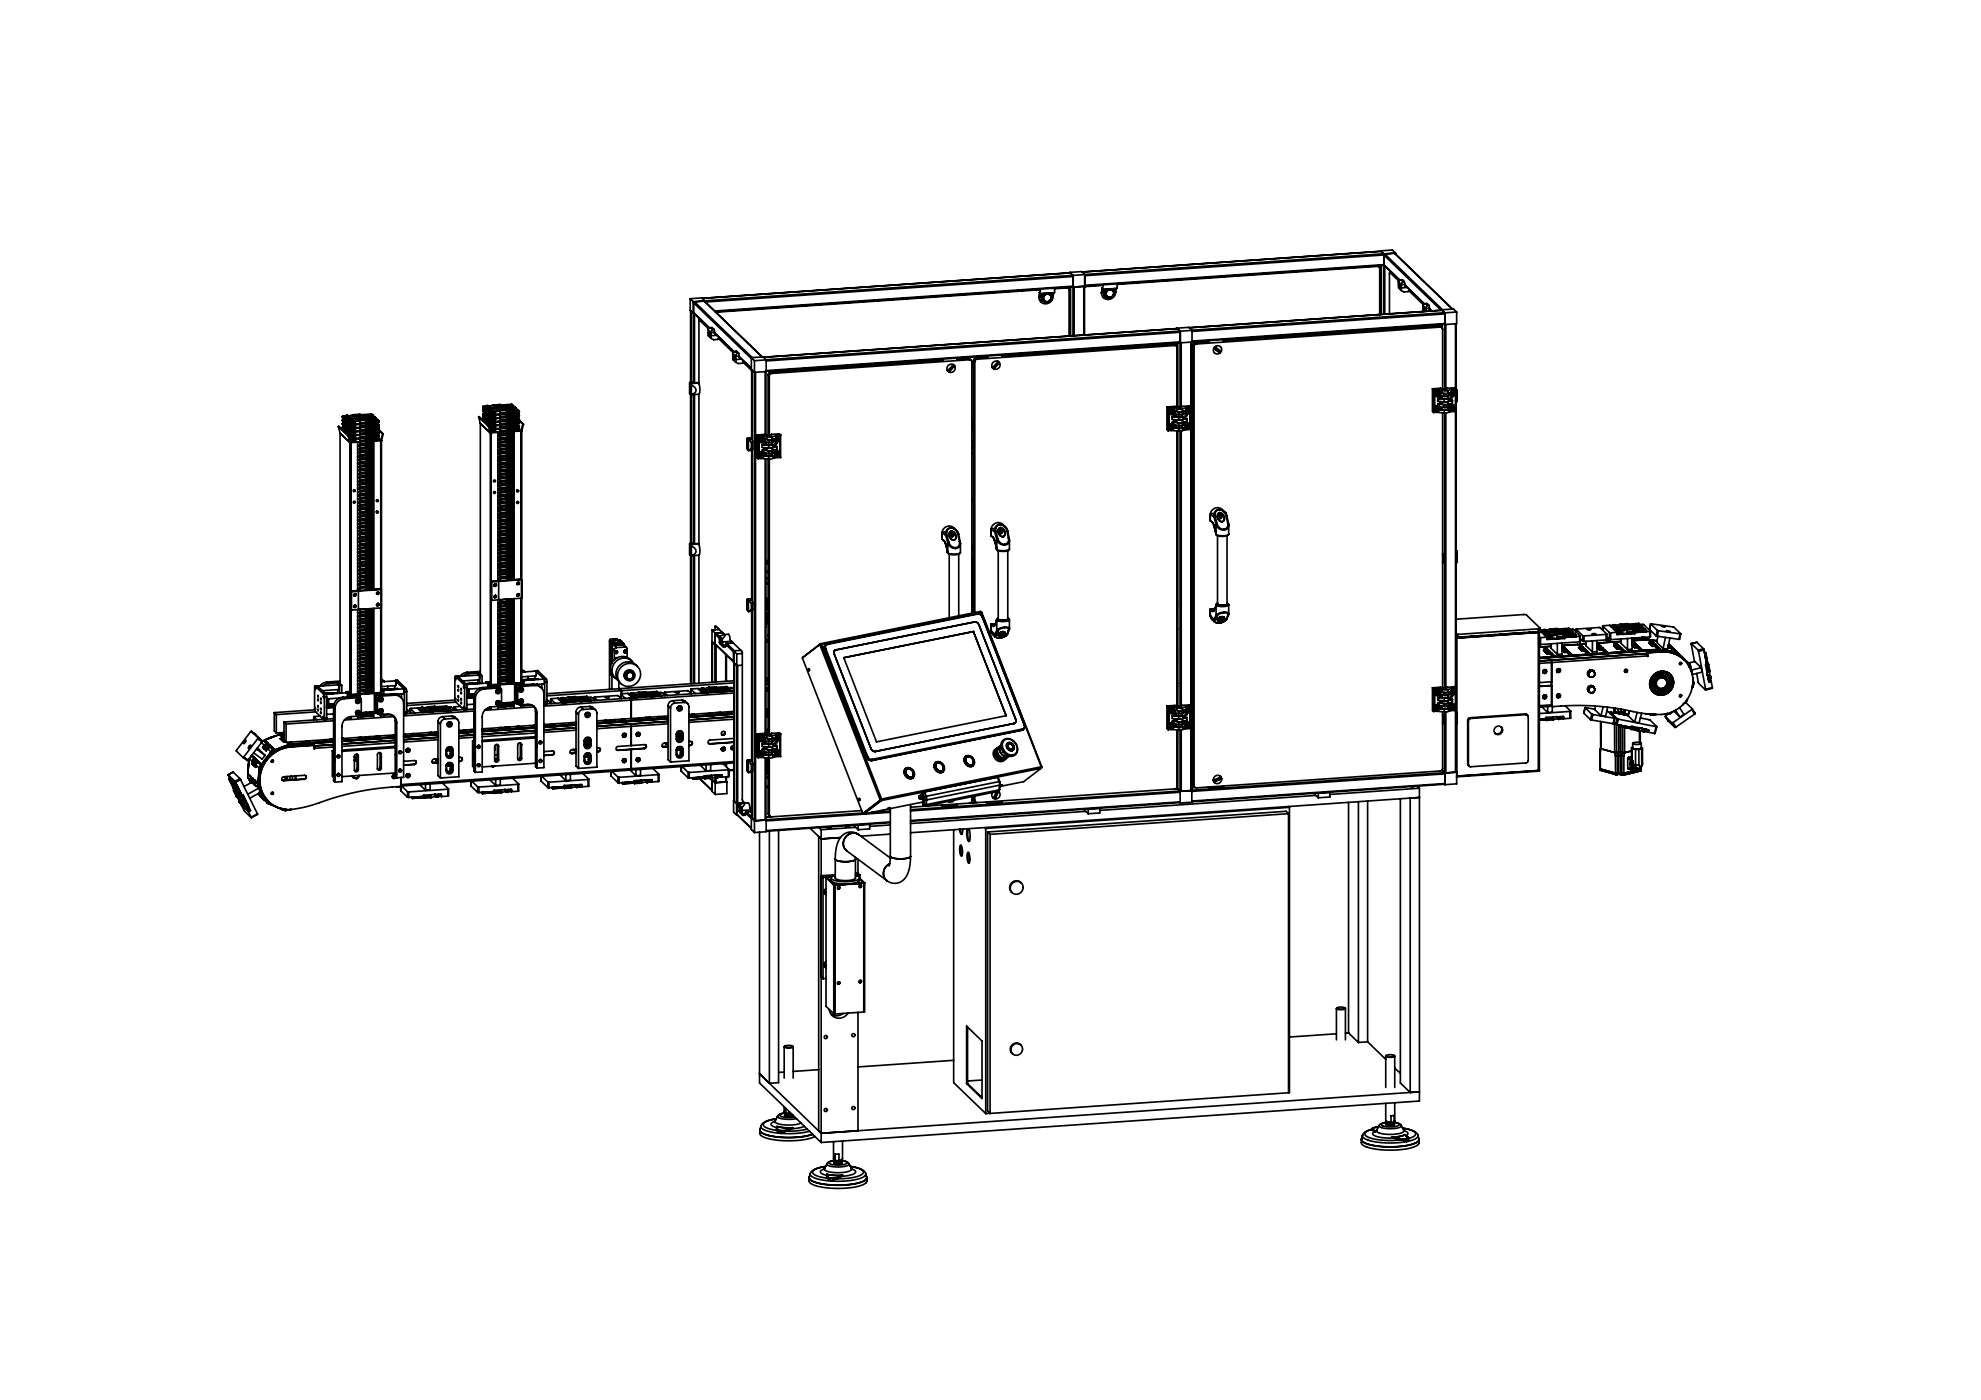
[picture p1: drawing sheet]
<svg xmlns="http://www.w3.org/2000/svg" width="594mm" height="420mm" viewBox="0 0 594 420" stroke-linecap="round" stroke-linejoin="round" font-family="sans-serif">
<g fill="none" stroke="#000" stroke-width=".5">
<path d="M412.8 79.7l.2 .2M413 79.9l.5 .2 .2 .5v13.8M413 79.9l-78 5.4M413.1 79.7l.4 .4M414 75.3l3.5-.3 1 .9M414 75.3l.9 .9v3.5M414 75.3v.1M414.1 75.4h.1M414.1 75.4l.8 .7v.4M414.1 79.7v14.6M414.1 75.4l-89.7 6.2M414.9 79.6v14.7"/>
<path d="M414.9 79.6v.1M414.9 79.6l-89.6 6.2 .1 .2M414.9 79.4l4.8 4.6M414.9 79.4v.2M414.9 76.5l-89.6 6.2M414.9 79.4l-89.6 6.2M414.9 76.5l17.2 16.6M415.1 79.7h-.2M415.2 76.2l-.3 .3M415.2 79.8v14.5M415.2 76.2l17.3 16.7M418.1 76l17.5 16.7"/>
<path d="M418.1 76l-2.9 .2M418.1 76l17.3 16.7M418.5 75.9l-96.8 6.7M418.5 75.9v.3M207 89.6l3.5-.2 .9 1.1M207 89.6l.9 .9M207 89.6v3.5l.9 .9M207.1 93.2v21.6M207.9 94v20.8M207.9 90.5v3.5M208.1 94h-.2M208.2 90.5l-.2 .3 17.3 16.8"/>
<path d="M208.2 94.1v20.7M208.2 90.5l17.4 16.8M209.7 96l-.1 19.1 .3 1.9-.3 1.3M209.7 96l2.7 2.6M210.1 95.9l-.4 .1M211.1 90.3l17.5 16.8M211.1 90.3l-2.9 .2M211.1 90.3l17.4 16.8M211.5 90.6l110.3-7.7v2.9l-107.5 7.5M212.3 98.9l.1 1.8 .8 .8M212.3 98.9l.9 .8M212.7 98.4l-4.7-4.7 4.7 4.7"/>
<path d="M213.2 99.7v1M213.5 98.3h.1M213.5 98.3h-.5M213.5 98.3l.6 .5M213.7 98.8l-.5 .9M213.7 98.8l-.5-.5a.67 .67 0 0 0-.9 .6M214.1 98.8l.1 .9M214.1 98.8h-.4M214.2 99.9l5.9 5.6M214.2 99.7h-1M214.2 99.7v.4h.2M214.2 99.8l5.9 5.7"/>
<path d="M311.4 86.8v.1M311.5 87l-96.8 6.7M311.5 89.1h.1M311.7 87.7l.3 .4-.1 1h-.4M311.7 87.7l.2 .3M311.7 87.7l-.2 1.4M311.8 86.8l.1 .1M311.9 86.9v1.1M312 86.7l-.1 .2M312.1 90.5v.1M312.3 88.3v1.8M312.3 88.3l.1 .1"/>
<path d="M312.4 88.4l-.1 1.7M312.7 88.1l-.4 .2M313 88l-.6 .4M313.6 88a1.29 1.29 0 0 0-.9 1 1.29 1.29 0 0 0 .4 1.2M314.1 88l.8 .4M314.6 87.9a1.44 1.44 0 0 1 .5 2.1 1.44 1.44 0 0 1-2.2 .2 1.44 1.44 0 0 1 .2-2.2M314.7 87.9l.6 .4M314.8 87.9l.5 .4M314.9 88.5a1.18 1.18 0 0 0-1.7 .1 1.18 1.18 0 0 0 0 1.6M315.3 88.3v1.7l-.8 .5-.7 .4-1.5-.8M315.4 87.9v.9M315.6 87.9l-.2 .9"/>
<path d="M315.8 88.8a2.15 2.15 0 0 1-2 2.3 2.15 2.15 0 0 1-2.3-2M315.8 88.8h-.4M315.9 87.8l-.1 1M316.2 86.5l-.1 1.3-4.2 .2M319.7 86.2l.2 .2M319.9 86.4l.5 .1 .2 .5v13.8M319.9 86.4l-3.7 .2M320 86.2l.4 .3M320.8 81.7l3.5-.2 1 .9v3.5l-110.8 7.6M320.8 81.7v.2M320.8 81.7l.9 .9M320.9 81.9l-110.3 7.6"/>
<path d="M320.9 86.1v14.7M321 86.1v14.7M321.7 82.6l-113.8 7.9M321.7 82.6v18.1M322.1 86.1v14.6M325 85.9v14.6M325.2 85.9v14.6M325.4 86h-.2M330.1 85.5v.1M330.2 85.7l-4.8 .3M330.2 87.8h.1M330.3 87.8h.1"/>
<path d="M330.5 86.4v.1M330.5 86.4l.2 .4M330.5 86.4l-.2 1.4M330.6 85.4l.1 .2M330.8 86.8l-.2 1h-.3M330.8 85.4l-.1 .2M330.8 89.2l.1 .1M331.1 87v1.8M331.1 87v.1M331.1 87.1v1.7M331.5 86.8l-.4 .2M331.7 86.7l-.6 .4"/>
<path d="M332.4 86.7a1.29 1.29 0 0 0-1 .9 1.29 1.29 0 0 0 .4 1.3M332.9 86.7l.7 .4M333.4 86.6a1.44 1.44 0 0 1 .5 2.1 1.44 1.44 0 0 1-2.2 .2 1.44 1.44 0 0 1 .2-2.2M333.5 86.6l.6 .4M333.6 87.2a1.18 1.18 0 0 0-1.6 .1 1.18 1.18 0 0 0 0 1.6M334.1 87l-.1 1.7-.7 .5-.8 .4-1.4-.8M334.2 86.6v.9M334.3 86.6l-.1 .9M334.6 87.5a2.15 2.15 0 0 1-2 2.3 2.15 2.15 0 0 1-2.3-2M334.6 87.5h-.4M334.7 86.5l-.1 1M334.9 85.1l.1 .2"/>
<path d="M334.9 85.1v.1M335 85.3l-.2 1.2-4 .3-.1-1.2M353 98.4v.2M353 98.4l3.5-.2 .9 .9v3.5l-3.5 .3M353 98.4l.9 1M353 98.6h.1M353.1 98.6l-124.2 8.6M353.1 98.6l.7 .7M353.8 99.3l.1 .4-124.2 8.6M353.8 99.3l-127.6 8.9M353.9 99.4v3.5M413.7 98.6v.4"/>
<path d="M414.1 98.6v.4M414.9 98.6v.3M415.2 98.5v.4M416.6 98.4v.4M416.7 81.7l-.1 12.5M416.7 81.7l2.7 2.6M417.2 81.7h-.5M419.3 84.5l.1 1.9 .7 .7M419.3 84.5l.9 .9M419.6 85.7l.1-.5 .3 .9M419.6 85.7l.1 .8M419.9 86.5h-.2"/>
<path d="M419.9 85.7h-.3M419.9 85.9l.1 .2M420 86.1l-.1 .6-.2-.2M420.2 86.4l-.1 .7M420.2 85.4v1M420.5 83.9v.1M420.5 84h-.5M420.5 84l.5 .5M420.7 84.5l-.5-.5a.67 .67 0 0 0-.9 .5M420.7 84.5l-.5 .9M421 84.5l.2 .8M421 84.5h-.3"/>
<path d="M421.2 85.6l5.8 5.6M421.2 85.3l-1 .1M421.2 85.3v.4h.2M421.2 85.5l5.9 5.7M421.9 86.2l-1.7 .2M422.4 87.2l4.4 4.2M422.5 86.8l-.3 .7-1.2 .1-.9-.5M426.7 91.7l.1 1.8M426.7 91.7l.9 .8M427 92.9l.1-.6 .2 1M427 92.9v.5M427.3 92.9h-.3"/>
<path d="M427.3 93.1v.2M427.3 93.3v.1M427.6 92.5v.9M427.9 91.1h.1M427.9 91.1h-.6M427.9 91.1l.5 .5M428.1 91.6l-.5-.5a.68 .68 0 0 0-.9 .6M428.1 91.6l-.5 .9M428.4 91.6l.2 .9M428.4 91.6h-.3M428.6 92.7l.6 .6M428.6 92.5h-1"/>
<path d="M428.6 92.5v.4h.2M428.6 92.6l.7 .7M431.5 97.8l.9 .5M431.5 97.8l-64.6 4.5M431.5 97.8l.4 .3M431.9 98.1l.5 .2 .2 .5v17.8M431.9 98.1l-73.2 5.1M432.3 92.9l3.5-.2 1 .9M432.3 92.9v.2M432.3 92.9l1 1M432.4 93.1h.1M432.4 97.3v1"/>
<path d="M432.4 93.1l-75.8 5.2M432.4 93.1l.8 .7M433.2 93.8v.4l-75.8 5.2M433.2 93.8l-79.3 5.6M433.2 97.3v19.4M433.2 97.3l.1 .1M433.2 97.3v-.2l-75.8 5.2M433.2 97.3l-75.8 5.2M433.3 93.9v3.5M433.5 97.3v19.3M436.4 97.1v19.3M436.6 97.1v134.5"/>
<path d="M436.8 93.6v3.5l-3.5 .3M436.8 93.6l-3.5 .3M206.8 118.1h.1M206.8 114.8h.1M206.8 114.8v3.3M206.8 118.1l.5 .3M206.8 114.8l.3 .3M206.9 116.2l.2-.2 .1 .7M206.9 116.2v.7M206.9 116.9l.2 .6 .1-.2M207.1 115.1l.2 .4M207.1 118.4v44.7"/>
<path d="M207.1 116.2h-.2M207.2 116.9h-.3M207.3 115.5a1.43 1.43 0 0 1 1.3 1 1.43 1.43 0 0 1-.5 1.5l-.8 .4M207.3 115.5v2.9M207.9 114.7l-1.1 .1M207.9 118.4v44.7M208.2 118.4v44.7M209.6 118.3v45.1l.3 1.9-.3 1.3M209.6 118.3l-2.4 .1M209.6 114.7h-1.7M209.6 114.9l-2.5 .2M212.6 100.1l.1-.5 .3 .9"/>
<path d="M212.6 100.1l.1 .7M212.9 100.8h-.2M212.9 100.1h-.3M212.9 100.3l.1 .2M213 100.5l-.1 .5-.2-.2M213.2 100.7v.8M214.9 100.6l-1.7 .1M215.4 101.5l4.4 4.3M215.5 101.2l-.3 .6-1.2 .1-.8-.4M219.7 106l.1 1.9 .7 .7M219.7 106l.9 .9M220 107.2l.1-.5 .3 .9"/>
<path d="M220 107.2l.1 .8M220.3 108h-.2M220.3 107.2h-.3M220.3 107.4l.1 .2M220.4 107.6l-.1 .6-.2-.2M220.6 107.9l-.1 .7M220.6 106.9v1M220.9 105.4h.1M220.9 105.4l-.5 .1M220.9 105.4l.6 .5M221.1 106l-.5-.5a.68 .68 0 0 0-.9 .5M221.1 106l-.5 .9"/>
<path d="M221.5 105.9l.1 .9M221.5 105.9l-.4 .1M221.6 107.1l3.7 3.5M221.6 106.8l-1 .1M221.6 106.8v.4h.2M221.6 107l3.7 3.5M222.3 107.7l-1.7 .2M222.8 108.7l2.6 2.5M222.9 108.3l-.3 .7-1.2 .1-.9-.5M225.3 107.3v3.5l.9 .9M225.3 107.3l3.5-.2 .9 .9v3.5l-3.5 .2M225.3 107.3l.9 .9"/>
<path d="M225.4 110.9v20.8M226.2 111.7v134.5h.3v-134.5M226.2 108.2v3.5M229.4 111.5v18.9M229.7 111.5v18.9M230.3 112.4l.4 .4M230.3 112.4v18.2M230.7 112.8v17.7M231 111.7l-.5 .2-.2 .5M231 111.7l.4 .3M231.4 112l-.5 .3-.2 .5M282.1 107.8v.3"/>
<path d="M282.6 108.1l-51.6 3.6M282.7 107.7v.5M284.1 111.2l.4 .4M284.2 111.4h.1M284.5 111.6h.1M285.8 109.4a1.31 1.31 0 0 0-1.5 .3 1.31 1.31 0 0 0-.2 1.5M285.8 109.4l.4 .3M285.8 109.4l-1.7 1.8M286 109.5h.1M286.2 109.7v.1M286.2 109.7l-1.7 1.9M286.2 109.8a1.31 1.31 0 0 1-.1 1.5 1.31 1.31 0 0 1-1.6 .3"/>
<path d="M286.2 109.8l-1.7 1.8M287 107.4v.5M290.3 107.6l.9 .5M290.3 107.6l-3.3 .2M290.3 107.6l.4 .3M290.7 107.9l.5 .2 .2 .5v75.4M290.7 107.9l-59.3 4.1M291.4 109.9h.5M291.4 109.5h.5M291.4 109.5l.5 .1M291.9 108.1l.4 .4M291.9 108.1v75.8"/>
<path d="M292.3 108.5v75.3M292.6 107.4l-.5 .2-.2 .5M292.6 107.4l.4 .4M293 107.8l-.5 .2-.2 .5M295.6 106.8v.4M296.1 107.2l-3.5 .2M296.1 106.8v.4M297.6 110.3l.3 .3M297.7 110.4v.1M297.9 110.6l.1 .1M299.3 108.5a1.31 1.31 0 0 0-1.6 .3 1.31 1.31 0 0 0-.1 1.5M299.3 108.5l.3 .3"/>
<path d="M299.3 108.5l-1.7 1.8M299.5 108.6h.1M299.6 108.8h.1M299.6 108.8l-1.7 1.8M299.7 108.8a1.31 1.31 0 0 1-.2 1.6 1.31 1.31 0 0 1-1.5 .3M299.7 108.8l-1.7 1.9M300.4 106.5v.4M320.6 105.1v.4M320.9 105.1v.3M321 105.1v.3M321.7 105v.4M322.1 105v.4"/>
<path d="M325 104.8v.4M325.2 104.8v.3M351.9 103.3l.9 .5M351.9 103.3l-51.5 3.6M351.9 103.3l.4 .3M352.3 103.6l.5 .2 .2 .5v18M352.3 103.6l-59.3 4.2M353.1 102.8l-.1 19.5M353.8 102.8v19.3M353.8 102.8l.1 .1M353.9 102.8v-.2l-124.2 8.6M353.9 102.8l-124.2 8.6"/>
<path d="M354.2 102.8v19.2M357.1 102.6v134.6M357.3 102.6v134.5M357.7 103.6l.3 .3M357.7 103.6v131.8M358 103.9v131.8M358.4 102.8l-.5 .3-.2 .5M358.4 102.8l.3 .4M358.7 103.2l-.5 .2-.2 .5M362 102.2v.4M362.5 102.6l-4.1 .2M362.6 102.2v.4"/>
<path d="M363.9 104.4a1.22 1.22 0 0 0 .4 1.6 1.22 1.22 0 0 0 1.5-.1M363.9 104.4l1.9 1.5M364.1 105.8l.1 .1M364.3 104a1.19 1.19 0 0 1 1.5-.1 1.19 1.19 0 0 1 .4 1.5zM364.3 104l-.4 .4M365.8 105.8v.1M365.9 104h.1M366.1 105.4l-.3 .4M366.9 101.9v.4M429.5 116.6l.4 .4M429.5 116.6l2.4-.1 .7 .2M429.5 116.6v6.8l.4 .3"/>
<path d="M429.9 117l.3 .3M429.9 117v6.7M430.2 117.3v6.2M430.8 117.6a.45 .45 0 0 1 .4 .5 .45 .45 0 0 1-.4 .4 .45 .45 0 0 1-.4-.5M430.8 117.6h-.1M430.8 117.6a.35 .35 0 0 1 .1 .5 .35 .35 0 0 1-.6 0M431 117.6a.48 .48 0 0 1-.1 .6 .48 .48 0 0 1-.5 .1M431.1 119.6l1.9 .1M431.1 119.6v.8l1.9 .2M431.4 117.6a.8 .8 0 0 1-.1 1 .8 .8 0 0 1-.9 .1M431.7 118.8l1.3 .1M431.7 117.2l.1 .7"/>
<path d="M431.7 119.5l-.6 .1M431.7 117.2l-1.5 .1M431.7 118.8v.7M431.8 117.9v.2M431.8 117.9l.1 .1M431.8 118.1a.74 .74 0 0 0-1-.6 .74 .74 0 0 0-.4 1.2 .74 .74 0 0 0 1.2 0l.1 .1M431.8 118.1l.1 .2M431.9 118v.3M431.9 118l1.1 .1M431.9 118.3l-.2 .5M432.1 116.8l-.4 .4M432.1 116.8l-2.2 .2"/>
<path d="M432.4 117l.1 .9 1.7 .1M432.4 118.9v.6l.2 .1 1.6 .1M432.4 117.7l-.6 .2M432.4 119.3l-.7 .2M432.6 116.7l-.5 .1M432.6 116.7v.2M433 118.1v.8M433 119.7v.9M433.1 117h.6zM433.9 116.5l2.4-.2 .3 .3M433.9 116.5h.1M434 116.5l-1.6 .6 .7 .2 1.1-.1"/>
<path d="M434.2 118l-1.2 .1M434.2 119.7h-1.2M434.2 118.8l-1.2 .1M434.2 117.2v.8M434.2 118.8v.9M434.4 117.9l-.1 .9-1.3 .1M434.4 119.6l-.1 .8-1.3 .2M434.4 118.4l.4 .1M434.8 118.5l.2 .1M434.9 119.4v.7M435 118.6l.5 .3M435 118.6l-.8 .2"/>
<path d="M435.3 117.4a.45 .45 0 0 1 .4 .5 .45 .45 0 0 1-.5 .4 .45 .45 0 0 1-.4-.5v.7M435.3 117.4h.1M435.3 117.4a.75 .75 0 0 1 1 .6 .75 .75 0 0 1-.8 .9M435.5 117.5a.48 .48 0 0 1-.1 .5 .48 .48 0 0 1-.5 .1M435.5 117.1l-.5 .7-.8 .2M435.5 118.9v.4l-1.3 .4M435.9 116.7l-.4 .4M435.9 116.7l-1.7 .5M435.9 117.4a.8 .8 0 0 1-.1 1 .8 .8 0 0 1-.9 .2M436.4 117v6.2M436.4 117l-.9 .1M436.6 116.6l-.2 .4"/>
<path d="M436.6 116.6l-.7 .1M436.6 116.8h.1M436.7 116.8l.2 .3M436.7 116.8h-.1M436.9 117.1l-.3 .6M436.9 117.1h-.3M436.9 117.2v3.2M101.4 128l3 2.9M101.4 128l.2-.1 3 2.9M101.4 128l.6 1.9M102 129.9h.1M102 129.9l3 2.9"/>
<path d="M102 129.9v75.2M102.7 124.9v.2M102.7 126v.2M102.7 127.1v.2M102.7 128.1v.3M102.7 125.1v.1M102.7 126.2h.1M102.7 127.3h.1M102.7 128.4h.1M102.7 126h.1M102.7 127.1h.1M102.7 128.1h.1"/>
<path d="M102.7 124.9h.1M102.7 125.1h.1M102.7 126.2v.1M102.7 127.3l.3 .3M102.7 125.1l.3 .4M102.7 126.2l.3 .3M102.7 128.4l.3 .3M102.7 124.9l.3 .3M102.7 127.1l.3 .3M102.7 126l.3 .3M102.7 128.1l.3 .3M102.7 127v.1"/>
<path d="M102.8 124.9h-.1M102.8 125.9l-.1 .1M102.8 127l-.1 .1M102.8 128.1h-.1M102.8 124.9l.3 .3M102.8 127l.3 .3M102.8 125.9l.3 .3M102.8 128.1l.3 .3M103 127.6h.1M103 128.6l.1 .1M103 125.2h.1M103 126.3h.1"/>
<path d="M103 127.4h.1M103 128.4h.1M103 125.4l.1 .1M103 126.5h.1M103 125.2v.2M103 126.3v.2M103 127.4v.2M103 128.4v.2M103 125.4h.1M103 128.6h.1M103.1 125.2h-.1M103.1 126.2l-.1 .1"/>
<path d="M103.1 127.3l-.1 .1M103.1 128.4h-.1M103.1 127.3h.7M103.1 125.2h.1M103.1 126.2v.1M103.1 127.3h.1M103.1 128.4h.1M103.1 126.3h-.1M103.1 125.2v.3M103.1 126.3v.2M103.1 127.3v.3M103.1 128.4v.3"/>
<path d="M103.1 125.5h.1M103.1 126.5v.1M103.1 127.6h.1M103.1 128.7h.1M103.2 126.5h-.1M103.2 127.6h-.1M103.2 125.4v.2M103.2 126.4v.3M103.2 127.5v.2M103.2 128.6v.2M103.2 125.6h.1M103.2 126.7h.1"/>
<path d="M103.2 127.7h.1M103.2 128.8h.1M103.2 125.5h-.1M103.2 128.7h-.1M103.2 125.4h.1M103.2 127.5h.1M103.2 128.6h.1M103.2 126.4h.1M103.2 126.6v.1M103.2 127.7l.3 .4M103.2 125.6l.3 .3M103.2 126.7l.3 .3"/>
<path d="M103.2 128.8l.3 .3M103.2 125.4l.3 .3M103.2 127.5l.3 .3M103.2 126.4l.3 .3M103.2 127.7l.3 .3M103.2 128.6l.3 .3M103.2 125.3v.1M103.2 128.5v.1M103.2 127.4v.1M103.2 125.3l.3 .3M103.2 127.4l.3 .3M103.2 128.5l.3 .3"/>
<path d="M103.4 124.9h.1M103.4 126h.1M103.4 127v.1M103.4 128.1h.1M103.4 129.2h.1M103.4 124.9l.2 .2M103.4 127l.2 .2M103.4 128.1l.2 .2M103.4 126l.1 .1M103.4 129.2l.1 .1M103.4 129.2l.2 .1M103.4 124.8v.1"/>
<path d="M103.4 124.8l.1 .1M103.4 125.9v.1M103.4 125.9l.1 .1M103.4 127h.1M103.4 127l.1 .1M103.4 129.1v.1M103.4 129.1l.1 .1M103.5 128.1h.1M103.5 124.9h.1M103.5 126h.1M103.5 127.1h.1M103.5 129.2h.1"/>
<path d="M103.5 128l-.7 .1M103.5 129.1h-.6M103.5 125.9h-.7M103.5 126.9l-.7 .1M103.5 125.9h.1M103.5 126.9l.1 .1M103.5 128h.1M103.5 128v.1M103.5 129.1h.1M103.5 125.7v.2M103.5 126.7v.2M103.5 127.8v.2"/>
<path d="M103.5 128.9v.2M103.5 124.9v.1M103.5 129.2v.1M103.5 125.9h-.1M103.5 127h-.1M103.5 128l-.1 .1M103.5 129.1h-.1M103.5 125l.2 .1M103.5 126.1h.2M103.5 127.2h.2M103.5 128.2l.2 .1M103.5 129.3l.2 .1"/>
<path d="M103.5 125l.1 .1M103.5 127.2h.1M103.5 128.2l.1 .1M103.5 129.3h.1M103.5 125.6v.1M103.5 126.7h.1M103.5 127.7v.1M103.5 128.8v.1M103.5 126.7h.8M103.5 125.6h.1M103.5 127.7l.1 .1M103.5 128.8l.1 .1"/>
<path d="M103.6 125h-.1M103.6 126.1h-.1M103.6 127.2h-.1M103.6 128.2h-.1M103.6 129.3h-.1M103.6 125v-.1l.1 .2M103.6 125.6l-.1 .1M103.6 126.7h-.1M103.6 127.8h-.1M103.6 128.9h-.1M103.6 125.9h-.1M103.6 128l-.1 .1"/>
<path d="M103.6 125.6v.3M103.6 126.7v.3M103.6 127.8v.2M103.6 128.9v.2M103.6 127h-.1M103.6 129.1h-.1M103.6 125.1h.1M103.6 126.1h.1M103.6 127.2h.1M103.6 128.3h.1M103.6 129.3l.1 .1M103.6 128.1h-.1"/>
<path d="M103.6 129.2h-.1M103.6 124.9h-.1M103.6 126h-.1M103.6 127l-.1 .1M103.6 128.1v.2M103.6 125.9v.2M103.6 127v.2M103.6 129.1v.2M103.6 124.8l-.8 .1M103.6 124.8h.1M103.6 124.8h-.2M103.6 129.2h.1"/>
<path d="M103.6 125.8v.2M103.6 126.9v.2M103.6 127.9v.3M103.6 129v.2M103.6 128.2h.1M103.6 127.1h.1M103.6 126h.1M103.6 129.1h.1M103.6 127h.1M103.6 129h.1M103.6 128h.1M103.6 125.8h.1"/>
<path d="M103.6 126.9h.1M103.6 129.2v.1M103.6 128.2l.3 .3M103.6 127.1l.1 .1M103.6 126l.1 .1M103.6 126l.3 .4M103.6 127.1l.3 .3M103.6 129.2l.3 .4M103.6 125.8l.3 .3M103.6 127.9l.3 .3M103.6 126.9l.3 .3M103.6 128.2l.3 .2"/>
<path d="M103.6 129l.3 .3M103.6 127.9v.1M103.6 124.8v.3M103.6 124.8l.2 .3M103.6 127.9h.1M103.6 126.8v.1M103.7 126.1l-.6 .1M103.7 125.1h.1M103.7 126.1h.1M103.7 127.2h.1M103.7 128.3h.1M103.7 129.4h.1"/>
<path d="M103.7 125.1h.2M103.7 129.4h-.5M103.7 128.2v.1M103.7 129.3v.1M103.7 128.9l-.1 .1M103.7 127.9h-.1M103.7 126.8l-.1 .1M103.7 125.7l-.1 .1M103.7 125.7l.3 .3M103.7 127.9l.3 .3M103.7 126.8l.3 .3M103.7 128.9l.3 .3"/>
<path d="M103.8 128.3l-.7 .1M103.8 128.4h-.7M103.8 129.4l-.5 .1M103.8 126.2l-.7 .1M103.8 125.3l.1 .1M103.8 126.4h.1M103.8 127.5h.1M103.8 129.6h.1M103.8 128.5l.1 .1M103.8 125.3l.2 .2M103.8 127.5l.2 .1M103.8 128.5l.2 .2"/>
<path d="M103.8 126.4l.2 .1M103.8 129.6l.2 .2M103.9 126.4l.1 .2M103.9 129.6l.1 .2M103.9 125.2h-.8M103.9 125.3h-.1M103.9 125.3v.1M103.9 126.4h-.1M103.9 126.4h.1M103.9 127.4l-.1 .1M103.9 127.4v.1M103.9 129.6h-.1"/>
<path d="M103.9 129.6h.1M103.9 128.5h-.1M103.9 128.5v.1M103.9 125.4h.1M103.9 127.5h.1M103.9 128.6h.1M103.9 127.4h-.7M103.9 129.5l-.5 .1M103.9 128.5h-.7M103.9 126.3l-.7 .1M103.9 124.6l.2 .6M103.9 124.6l-.3 .2"/>
<path d="M103.9 129.5l.1 .1M103.9 128.4l.1 .1M103.9 127.4h.1M103.9 126.3h.1M103.9 126.3l.1 .1M103.9 126.1v.2M103.9 127.2v.2M103.9 128.2v.3M103.9 129.3v.2M103.9 125.1h.1M103.9 125.1v.1M103.9 125.1l-.8 .1"/>
<path d="M103.9 126.4v.1M103.9 127.5v.1M103.9 125.2h.2M103.9 126.3v.1M103.9 128.5h.1M104 124.6h-.1M104 124.6l.1 .6M104 125.5h.1M104 126.5l.1 .1M104 127.6l.1 .1M104 129.8h.1M104 128.7h.1"/>
<path d="M104 126.5v.1M104 127.6h.1M104 129.2l-.1 .1M104 128.2h-.1M104 127.1l-.1 .1M104 126l-.1 .1M104 129.2v.1M104 128.2h.1M104 127.1v.1M104 126v.1M104 126.5h.1M104 129.7h.1"/>
<path d="M104 125.5l.1-.2v.2M104 129.3h-.1M104 127.2h-.1M104 126.1h-.1M104 126.1l.1 .4M104 127.2l.1 .3M104 128.2l.1 .4M104 129.3l.1 .4M104 129.6h.1M104 128.5h.1M104 126.3v.1M104 126.6h.1"/>
<path d="M104 125.3l-.1 .1M104 126.4h-.1M104 127.5h-.1M104 129.6h-.1M104 128.6h-.1M104 126.4v.2M104 127.4v.2M104 129.6v.2M104 128.5v.2M104 125.2l-.8 .1M104.1 125.2h.1M104.1 125.2l-.2 .1"/>
<path d="M104.1 129.5l-.1 .1M104.1 128.6l-.1 .1M104.1 129.7h.1M104.1 127.5h.1M104.1 126.5h.1M104.1 127.4h-.1M104.1 129.6h-.1M104.1 128.5h-.1M104.1 126.3h-.1M104.1 126.4h-.1M104.1 129.5h.1M104.1 127.3h.1"/>
<path d="M104.1 126.2h.1M104.1 128.6h.1M104.1 128.6l.3 .3M104.1 127.5v.2M104.1 126.5l.2 .3M104.1 127.5l.3 .4M104.1 129.7l.3 .3M104.1 126.2l.3 .3M104.1 128.4l.3 .3M104.1 127.3l.3 .3M104.1 129.5l.3 .2M104.1 128.4h.1"/>
<path d="M104.1 125.2l-.1 .3M104.1 125.2l.1 .3M104.1 129.4h.1M104.1 130.3h.6M104.1 125.5h.3M104.1 126.6h.1M104.1 128.7h.1M104.1 125.5h.1M104.1 127.7h.1M104.1 129.8h.1M104.1 127.7h-.6M104.1 126.5v.1"/>
<path d="M104.1 129.7v.1M104.1 128.3v.1M104.1 129.4v.1M104.1 127.2v.1M104.1 126.2l.4 .3M104.1 128.3l.4 .3M104.1 127.2l.4 .3M104.1 129.4l.4 .3M104.2 124.6l.2 .5M104.2 124.6h-.2M104.2 128.8h-.7M104.2 129.8l-.5 .1"/>
<path d="M104.2 124.6l.2 .4M104.3 128.8l-.7 .1M104.3 129.9h-.6M104.3 127.7l-.7 .1M104.3 130.1h.1M104.3 129h.1M104.3 127.9h.1M104.3 126.8l.2 .2M104.3 125.8h.1M104.3 125.8l.2 .1M104.3 127.9l.2 .2M104.3 129l.2 .1"/>
<path d="M104.3 126.8l.1 .2M104.3 130.1l.1 .1M104.3 130.1l.2 .1M104.3 125.6h-.7M104.3 125.6v.1M104.3 130v.1M104.3 130l.1 .1M104.3 128.9v.1M104.3 128.9l.1 .1M104.3 126.8h.1M104.3 126.8l.1 .1M104.3 125.7v.1"/>
<path d="M104.3 125.7l.1 .1M104.4 130h-.6M104.4 128.9h-.7M104.4 127.8l-.7 .1M104.4 126.8h-.7M104.4 125.1l.1 .6M104.4 125.1l-.3 .1M104.4 128.9h.1M104.4 128.9l.1 .1M104.4 129.9l.1 .1M104.4 127.8l.1 .1M104.4 126.7l.1 .1"/>
<path d="M104.4 126.5l-.1 .3M104.4 127.6l-.1 .2M104.4 128.7l-.1 .2M104.4 129.7l-.1 .3M104.4 124.8h.1M104.4 125.5h.1M104.4 125.5l-.1 .1M104.4 125.5l-.9 .1M104.4 130.1l.1 .1M104.4 130.1h.1M104.4 126.9h.1M104.4 125.5v.2"/>
<path d="M104.4 125.8l.1 .1M104.4 127.9v.1M104.4 129v.1M104.4 125.7h.1M104.4 127.8l-.1 .1M104.4 128.9h-.1M104.4 130h-.1M104.4 125v.1M104.4 125l.2 .6M104.4 130.2h.2M104.4 129.1l.2 .1M104.4 128.1h.2"/>
<path d="M104.4 127h.2M104.4 130.2h.1M104.4 129.1h.1M104.4 128.1h.1M104.4 127h.1M104.4 130.9l.6 1.9M104.5 128.6l-.1 .1M104.5 129.7h-.1M104.5 127.5l-.1 .1M104.5 126.5h-.1M104.5 128.6v.1M104.5 129.7h.1"/>
<path d="M104.5 127.5v.1M104.5 126.5h.1M104.5 127h-.1M104.5 128h-.1M104.5 129.1h-.1M104.5 130.2h-.1M104.5 125.9v-.2l.1 .3M104.5 128.7h-.1M104.5 127.6h-.1M104.5 126.5v.4M104.5 127.6v.4M104.5 128.7v.3"/>
<path d="M104.5 129.7v.4M104.5 127.9h.1M104.5 130h.1M104.5 126.8h.1M104.5 130.2h.1M104.5 129.1l.1 .1M104.5 128.1h.1M104.5 127h.1M104.5 125.9h.1M104.5 125.9l.1 .1M104.5 125.8h-.1M104.5 126.9h-.1"/>
<path d="M104.5 129h-.1M104.5 127.9h-.1M104.5 129v.1M104.5 127.9v.2M104.5 126.8v.2M104.5 130v.2M104.5 128.9v.2M104.5 125.7h-.8M104.5 125.7h-.2M104.5 125.7h.1M104.5 124.8l.1 .2M104.5 126.9h.1"/>
<path d="M104.5 128h.1M104.5 129h.1M104.5 130.1h.1M104.5 127.8v.1M104.5 128.9v.1M104.5 126.7h.1M104.5 127.8h.1M104.5 129.9h.1M104.5 128.8h.1M104.5 128l.1 .1M104.5 126.9l.3 .3M104.5 128l.4 .3"/>
<path d="M104.5 130.1l.4 .3M104.5 126.7l.3 .3M104.5 128.8l.3 .3M104.5 127.8l.3 .2M104.5 129l.3 .3M104.5 129.9l.3 .3M104.5 126.7v.2M104.5 127.8v.2M104.5 128.8v.2M104.5 129.9v.2M104.5 125.7v.2M104.5 125.7l.2 .3"/>
<path d="M104.5 127.7h.1M104.5 129.1l.4 .3M104.6 129.2h-.6M104.6 126h.2M104.6 127l-.6 .1M104.6 130.2h.1M104.6 129.2h.1M104.6 128.1h.1M104.6 127h.1M104.6 125.9v.1M104.6 128.1l-.6 .1M104.6 129.1v.1"/>
<path d="M104.6 126.6l-.1 .1M104.6 127.7l-.1 .1M104.6 128.7l-.1 .1M104.6 129.8l-.1 .1M104.6 126.6l.3 .3M104.6 128.7l.3 .3M104.6 127.7l.3 .3M104.6 129.8l.3 .3M104.6 130.8l-.2 .1M104.6 130.8l.6 1.9M104.7 125l.1 .5M104.7 125h-.3"/>
<path d="M104.7 125l.2 .5M104.7 131l.2 .2M104.7 129.2l-.7 .1M104.7 128.2h-.7M104.7 127.1l-.7 .1M104.7 131.2h.1M104.7 128.4h.1M104.7 129.4l.1 .1M104.7 127.3l.2 .1M104.7 126.2h.1M104.7 130.5h.1M104.7 126.2l.2 .2"/>
<path d="M104.7 128.4l.2 .1M104.7 129.4l.2 .2M104.7 130.5l.2 .1M104.8 130.5l.1 .1M104.8 128.3l-.1 .1M104.8 128.3v.1M104.8 129.4h-.1M104.8 129.4v.1M104.8 127.2l-.1 .1M104.8 127.2v.1M104.8 126.2h-.1M104.8 126.2h.1"/>
<path d="M104.8 130.4l-.1 .1M104.8 130.4v.1M104.8 131.4v.1M104.8 128.3h-.7M104.8 129.3l-.7 .1M104.8 127.2h-.7M104.8 130.4h-.5M104.8 125.5l.2 .6M104.8 125.5l-.3 .2M104.8 131.5h.1M104.8 127.2h.1M104.8 128.2l.1 .1"/>
<path d="M104.8 129.3l.1 .1M104.8 130.4l.1 .1M104.8 127h.1M104.8 128h.1M104.8 129.1h.1M104.8 130.2h.1M104.8 131.2h.1M104.8 130.4h.1M104.8 127v.2M104.8 128v.3M104.8 129.1v.2M104.8 130.2v.2"/>
<path d="M104.8 131.2v.3M104.8 128.2h.1M104.8 129.3h.1M104.8 125.2l.2 .1M104.8 126h.1M104.8 126v.1M104.8 126h-.8M104.8 128.4l.1 .1M104.8 128.4h.1M104.8 127.3h.1M104.8 130.5h.1M104.8 126.2l.1 .1"/>
<path d="M104.8 127.3v.1M104.8 129.5h.1M104.8 126l.2 .1M104.8 129.4h.1M104.8 128.3h.1M104.9 131.6v.1M104.9 125.5h-.1M104.9 125.5l.1 .6M104.9 131.7h.1M104.9 128.5h.1M104.9 129.6h.1M104.9 127.4l.1 .1"/>
<path d="M104.9 130.6l.1 .1M104.9 127.4h.1M104.9 130.6h.1M104.9 126.9l-.1 .1M104.9 128h-.1M104.9 129l-.1 .1M104.9 130.1l-.1 .1M104.9 131.2h-.1M104.9 131.2h.1M104.9 130.1v.1M104.9 126.9v.1M104.9 128h.1"/>
<path d="M104.9 129v.1M104.9 126.4l.1-.2 .1 .2M104.9 127h-.1M104.9 129.1h-.1M104.9 130.2h-.1M104.9 127v.2M104.9 128v.3M104.9 129.1v.3M104.9 130.2v.2M104.9 131.2v.3M104.9 127.2h.1M104.9 128.3h.1"/>
<path d="M104.9 129.4h.1M104.9 130.4v.1M104.9 131.5h.1M104.9 126.4h.1M104.9 126.2h-.1M104.9 127.3h-.1M104.9 129.4l-.1 .1M104.9 130.5h-.1M104.9 129.4v.2M104.9 127.2v.2M104.9 130.5v.1M105 129.4l-.1 .1"/>
<path d="M105 126.1l-.9 .1M105 126.1h.1M105 132.8h.1M105 132.8v76.2M105 126.1l-.2 .1M105 125.3v.2M105 128.3l.1 .2M105 129.4l.1 .2M105 127.2l.1 .3M105 131.5l.1 .2M105 130.5l.1 .2M105 126.1l-.1 .3"/>
<path d="M105 126.1l.1 .3M105 128.5h.3M105 129.6h.3M105 127.5h.3M105 126.4h.3M105 131.7l.3 .1M105 130.7h.3M105 128.5h.1M105 129.6h.1M105 127.5h.1M105 126.4h.1M105 131.7h.1"/>
<path d="M105 130.7h.1M105.1 128.3v.2M105.1 129.4v.2M105.1 127.2v.3M105.1 131.5v.2M105.1 130.4v.3M105.1 125.5l.2 .4M105.1 125.5h-.2M105.2 132.7v.1M105.2 132.7l-.2 .1M105.2 132.8h.1M105.2 132.8v76.2"/>
<path d="M105.2 132h.1M105.2 126.7h.1M105.2 127.7h.1M105.2 128.8h.1M105.2 129.9h.1M105.2 130.9h.1M105.2 126.7l.2 .1M105.2 128.8l.2 .1M105.2 129.9l.2 .1M105.2 132l.2 .2M105.2 127.7l.1 .2M105.2 130.9l.1 .2"/>
<path d="M105.2 127.7l.2 .2M105.2 130.9l.2 .2M105.2 131.8h-.3M105.2 126.5h-.7M105.2 127.5l-.7 .1M105.2 130.7l-.6 .1M105.2 128.6l-.7 .1M105.2 126.5v.1M105.2 127.5v.1M105.2 128.6v.1M105.2 130.7v.1M105.2 131.8v.1"/>
<path d="M105.2 131.9v.1M105.2 131.9l.1 .1M105.2 126.6v.1M105.2 126.6l.1 .1M105.2 128.7v.1M105.2 128.7l.1 .1M105.2 129.8v.1M105.2 129.8l.1 .1M105.2 130.9l.1 .1M105.3 125.9l.1 .6M105.3 125.9l-.3 .2M105.3 125.7h.1"/>
<path d="M105.3 126.4h.1M105.3 131.7v.1M105.3 127.5h.1M105.3 128.5h.1M105.3 129.6h.1M105.3 130.7h.1M105.3 128.5l-.1 .1M105.3 129.6l-.1 .2M105.3 127.5h-.1M105.3 126.4l-.1 .1M105.3 131.8h-.1M105.3 130.7h-.1"/>
<path d="M105.3 128.5l-.8 .1M105.3 131.8h-.4M105.3 126.4l-.8 .1M105.3 127.5h-.8M105.3 130.7h-.7M105.3 129.6l-.8 .1M105.3 131.8h.1M105.3 127.7v.1M105.3 128.8h.1M105.3 131h.1M105.3 126.7h.1M105.3 127.7l.1 .1"/>
<path d="M105.3 128.8v.1M105.3 129.9h.1M105.3 132l.1 .1M105.3 126.4l.1 .1M105.3 127.5v.1M105.3 128.5l.1 .2M105.3 129.6l.1 .2M105.3 130.7l.1 .1M105.3 131.8v.1M105.3 127.6h.1M105.3 131.9h.1M105.3 125.9h.1"/>
<path d="M105.3 125.9l.2 .6M105.3 126.8h.2M105.3 127.9h.2M105.3 128.9l.2 .1M105.3 130h.2M105.3 131.1h.2M105.3 126.8h.1M105.3 127.9h.1M105.3 128.9h.1M105.3 130h.1M105.3 131.1h.1M105.4 128.9h-.1"/>
<path d="M105.4 130h-.1M105.4 126.8h-.1M105.4 131h-.1M105.4 132.1v-.1l.1 .2M105.4 126.8v-.2l.1 .2M105.4 127.9v-.2l.1 .2M105.4 128.9v-.2l.1 .3M105.4 130v-.2l.1 .2M105.4 131.1v-.2l.1 .2M105.4 132.2h.1M105.4 126.8h.1M105.4 127.9h.1"/>
<path d="M105.4 128.9l.1 .1M105.4 130h.1M105.4 131.1h.1M105.4 126.7h-.1M105.4 129.9h-.1M105.4 127.7h-.1M105.4 132h-.1M105.4 128.8h-.1M105.4 130.9l-.1 .1M105.4 128.3v.4M105.4 129.4v.4M105.4 127.2v.4"/>
<path d="M105.4 131.5v.4M105.4 130.4v.4M105.4 128.7h-.8M105.4 126.5l-.8 .1M105.4 127.6l-.8 .1M105.4 130.8l-.7 .1M105.4 129.8h-.8M105.4 126.6h.1M105.4 127.6h.1M105.4 128.7h.1M105.4 129.8h.1M105.4 130.8h.1"/>
<path d="M105.4 131.9h-.5M105.4 131.9h-.2M105.4 131.9h.1M105.4 126.6h-.2M105.4 127.6l-.2 .1M105.4 128.7h-.2M105.4 129.8h-.2M105.4 130.8l-.2 .1M105.4 125.7l.1 .2M105.4 128.3l.1 .4M105.4 129.4l.1 .3M105.4 127.2l.1 .4"/>
<path d="M105.4 131.5l.1 .4M105.4 130.4l.1 .4M105.4 131.9v.3M105.4 126.5v.3M105.4 127.6v.3M105.4 128.7v.2M105.4 129.8v.2M105.4 130.8v.3M105.4 131.9l.2 .3M105.4 126.5l.2 .3M105.4 127.6l.2 .3M105.4 128.7l.2 .3"/>
<path d="M105.4 129.7l.2 .3M105.4 130.8l.2 .3M105.5 132.2h.2M105.5 126.8h.2M105.5 127.9h.2M105.5 129h.2M105.5 130h.2M105.5 131.1h.2M105.5 127.2l.3 .1M105.5 128.3l.3 .1M105.5 129.4l.3 .1M105.5 130.4l.3 .2"/>
<path d="M105.5 131.5l.3 .1M105.5 132.2h.1M105.5 126.8h.1M105.5 127.9h.1M105.5 129h.1M105.5 130h.1M105.5 131.1h.1M105.5 127.2h.1M105.5 128.3h.1M105.5 129.3v.1M105.5 130.4h.1M105.5 131.5h.1"/>
<path d="M105.6 125.9l.1 .5M105.6 125.9h-.3M105.6 125.9l.2 .5M105.7 127.2h.1M105.7 130.4h.1M105.7 131.4v.1M105.7 132.3h-.7M105.7 126.9v.1M105.7 127.1v.1M105.7 128v.1M105.7 130.1v.1M105.7 130.3v.1"/>
<path d="M105.7 131.2v.1M105.7 131.4h.1M105.7 132.3v.1M105.7 132.5h.1M105.7 126.9l-.8 .1M105.7 128h-.8M105.7 131.2h-.8M105.7 130.1l-.8 .1M105.7 128.4v.1M105.7 129.5v.1M105.7 127.3v.1M105.7 131.6v.1"/>
<path d="M105.7 130.5v.1M105.7 131.7l.2 .6M105.7 126.4l.2 .6M105.7 127.4l.2 .6M105.7 128.5l.2 .6M105.7 129.6l.2 .6M105.7 130.6l.2 .7M105.7 131.7l-.3 .2M105.7 126.4l-.3 .1M105.7 127.4l-.3 .2M105.7 128.5l-.3 .2M105.7 129.6l-.3 .1"/>
<path d="M105.7 130.6l-.3 .2M105.7 126.1h.2M105.7 126.8h.1M105.7 132.2h.1M105.7 127.9h.1M105.7 129h.1M105.7 130h.1M105.7 131.1h.1M105.7 132.2v.1M105.7 126.8v.1M105.7 127.9v.1M105.7 129v.2"/>
<path d="M105.7 130.1h.1M105.7 131.1v.1M105.7 128.3h-.8M105.7 127.9l-.8 .1M105.7 129.3l-.8 .1M105.7 127.2h-.8M105.7 126.8l-.8 .1M105.7 129h-.8M105.7 132.2h-.7M105.7 131.1l-.8 .1M105.7 131.5h-.8M105.7 130.1h-.8"/>
<path d="M105.7 130.4l-.8 .1M105.7 132.2v.2M105.7 127h.1M105.7 127.9v.2M105.7 128.3h.1M105.7 129.3h.1M105.7 130.2h.1M105.7 131.3h.1M105.7 131.5h.1M105.7 126.8v.2M105.7 128.2v.1M105.7 131.1v.2"/>
<path d="M105.7 132.3h.2M105.7 127h.2M105.7 128h.2M105.7 129.1h.2M105.7 130.2h.2M105.7 131.2l.2 .1M105.8 131.7h-.1M105.8 126.4h-.1M105.8 127.4h-.1M105.8 128.5h-.1M105.8 129.6h-.1M105.8 130.6l-.1 .1"/>
<path d="M105.8 131.7l.1 .6M105.8 126.4l.1 .6M105.8 127.4l.1 .6M105.8 128.5l.1 .6M105.8 129.6l.1 .6M105.8 130.6l.1 .7M105.8 131.7h.3l.1 .6M105.8 126.4h.3l.1 .6M105.8 127.4l.3 .1 .1 .5M105.8 128.5h.3l.1 .6M105.8 129.6h.3l.1 .6M105.8 130.6l.3 .1 .1 .5"/>
<path d="M105.8 128.4v.1M105.8 129.5v.1M105.8 127.3v.1M105.8 131.6v.1M105.8 130.5v.1M105.8 127.3h.1M105.8 128.4h.1M105.8 129.5h.1M105.8 131.6h.1M105.8 130.6h.1M105.8 127.3l.1-.2-.1 .3M105.8 128.4l.1-.2-.1 .2"/>
<path d="M105.8 129.5l.1-.3-.1 .3M105.8 130.6l.1-.3-.1 .3M105.8 131.6l.1-.2-.1 .2M105.9 126.1v.2M105.9 124.4l-1.4 .4M105.9 132.5h.1M105.9 132.3h.1M105.9 127h.1M105.9 128h.1M105.9 129.1h.1M105.9 130.2h.1M105.9 131.3h.1"/>
<path d="M105.9 124.4l.2 .5M105.9 124.4l.3 .5M105.9 128.4v.1M105.9 129.5v.1M105.9 127.3v.1M105.9 131.6v.1M105.9 130.6h.1M106 131.7l.2 .6M106 126.3l.2 .6M106 127.4l.2 .6M106 128.5l.2 .6M106 129.5l.2 .7"/>
<path d="M106 130.6l.2 .6M106.1 127.3l-.3 .1M106.1 128.4h-.3M106.1 129.5h-.3M106.1 131.6h-.3M106.1 130.5l-.3 .1M106.2 127.1l-.1 .2M106.2 128.2l-.1 .2M106.2 129.2l-.1 .3M106.2 130.3l-.1 .2M106.2 131.4l-.1 .2M106.2 132.4v.1"/>
<path d="M106.2 131.2l.1 .1M106.2 128h-.3M106.2 127h-.3M106.2 132.3h-.3M106.2 131.2l-.3 .1M106.2 131.9l.2 .5M106.2 126.5l.1 .1M106.2 127.6l.2 .5M106.2 128.7l.2 .5M106.2 129.8l.2 .5M106.2 130.8l.2 .5M106.2 132.3h.1"/>
<path d="M106.2 128h.1M106.2 129.1h.1M106.2 130.1h.1M106.2 128.1l-.5 .2M106.2 129.2l-.5 .1M106.2 132.4l-1.1 .2 1.9-.2 .2 .2M106.2 127.1l-1.3 .1M106.2 130.2h-.5M106.2 129.1l-.5 .1M106.2 128.1h-.5M106.2 127h-.5M106.2 132.3l-.5 .1"/>
<path d="M106.2 127v.1M106.2 128.1h.1M106.2 129.1v.1M106.2 130.2v.1M106.2 131.3v.1M106.2 132.3v.1M106.2 131.3h-.5M106.2 131.4l-1.3 .1M106.2 130.3h-.5M106.2 128.2h.1M106.2 129.2h.1M106.2 131.4h.1"/>
<path d="M106.2 130.3h.1M106.2 126.9v.1M106.2 126.9l.1 .1M106.2 130.1l.1 .1M106.3 132.3h-.1M106.3 127h-.1M106.3 128l-.1 .1M106.3 129.1h-.1M106.3 130.2h-.1M106.3 131.3h-.1M106.3 132.3l-.1 .1M106.3 127l-.1 .1"/>
<path d="M106.3 129.1l-.1 .1M106.3 130.2l-.1 .1M106.3 131.3l-.1 .1M106.3 131.9l1.4-.4 .3 .7M106.3 127.6l1.4-.4 .3 .7M106.3 128.7l1.4-.4 .3 .7M106.3 129.8l1.4-.4 .3 .7M106.3 130.8l1.4-.4 .3 .7M106.3 126.6l.1 .5M106.3 124.9l-1.3 .4M106.4 127.1l1.5 .2M106.4 128.1l1.5 .2"/>
<path d="M106.4 129.2l1.5 .2M106.4 130.3l1.5 .2M106.4 131.3l1.5 .2M106.4 132.4l.3 .1M106.4 132.4l-.2 .1M106.4 127.1h-.2M106.4 128.1l-.2 .1M106.4 129.2h-.2M106.4 130.3h-.2M106.4 131.3l-.2 .1M106.4 124.9l.2 .5M106.4 124.9l.2 .4"/>
<path d="M106.8 125.3l-1.4 .4M106.8 125.3l.2 .5M106.8 125.3l.3 .5M107.1 132.5l.8 .1M107.2 137l.6-.1 .2 .7M107.2 133.8l.6-.1 .2 .7M107.2 134.9l.6-.1 .2 .6M107.2 132.7l.6-.1 .2 .7M107.2 138.1l.6-.1 .2 .6M107.2 139.1l.6-.1 .2 .7M107.2 132.6l-2.2 .2M107.2 135.7l.7 .1"/>
<path d="M107.2 132.6l.1 44.6M107.2 137.9l.7 .1M107.2 136.8l.7 .1M107.2 134.7l.7 .1M107.2 133.6l.7 .1M107.2 138.9l.7 .1M107.2 125.7l-1.3 .4M107.3 125.7l.2 .5M107.3 125.7l.3 .5M107.5 128.3v.1M107.5 129.4h.1M107.5 134.7v.1"/>
<path d="M107.5 127.2v.1M107.5 133.6v.1M107.5 131.5v.1M107.5 135.8v.1M107.5 130.4v.1M107.5 139v.1M107.5 136.8v.1M107.5 132.6h.1M107.5 137.9v.1M107.5 128.3h.1M107.5 134.7l.1 .1M107.5 127.2l.1 .1"/>
<path d="M107.5 133.6l.1 .1M107.5 131.5l.1 .1M107.5 135.8h.1M107.5 130.4l.1 .1M107.5 139h.1M107.5 136.9h.1M107.5 137.9l.1 .1M107.7 136.9l.3 .7M107.7 135.8l.3 .7M107.7 131.5l.3 .7M107.7 133.7l.3 .7M107.7 127.3l.3 .6"/>
<path d="M107.7 134.7l.3 .7M107.7 128.3l.3 .7M107.7 132.6l.3 .7M107.7 129.4l.3 .7M107.7 137.9l.3 .7M107.7 130.5l.2 .6M107.7 139l.3 .7M107.7 126.2l-1.4 .4M107.7 135.8l-.5 .1M107.7 126.2l.3 .7M107.8 134.7l.1 .1M107.8 139h.1"/>
<path d="M107.8 124.3l-1.9 .1M107.8 124.3l.3 .4M107.8 124.3l.5 .4M107.9 131.1h.1M108 137.6h.1M108 137.6l.2 .1M108 136.5v.1M108 136.5l.2 .1M108 136.6h.2M108 132.2v.1M108 132.2l.2 .1M108 132.3h.2"/>
<path d="M108 134.4h.1M108 134.4h.2M108 126.9v.1M108 126.9l.2 .1M108 127h.2M108 127.9v.1M108 127.9l.2 .1M108 128h.2M108 135.4v.1M108 135.4h.2M108 135.5h.2M108 129v.1"/>
<path d="M108 129l.2 .1M108 129.1h.2M108 133.3v.1M108 133.3l.2 .1M108 133.4h.2M108 130.1v.1M108 130.1h.2M108 130.2h.2M108 138.6v.1M108 138.6l.2 .1M108 138.7h.2M108 131.1v.1"/>
<path d="M108 131.1l.2 .1M108 131.2h.2M108 139.7v.1M108 139.7h.2M108 139.8h.2M108 137.6l-.1 .4M108 136.6l-.1 .3M108 132.3l-.1 .3M108 134.4l-.2 .3M108 127l-.1 .3M108 128l-.1 .3M108 135.5l-.1 .3"/>
<path d="M108 129.1l-.1 .3M108 133.4l-.1 .3M108 130.2l-.1 .3M108 138.7l-.2 .3M108 131.2l-.1 .3M108 139.8l-.1 .3M108 131.1h-.1M108 137.6l-.1 .3M108 134.4l-.1 .3M108 138.7l-.1 .3M108.2 135.4v.1M108.2 130.1v.1"/>
<path d="M108.2 131.2h.1M108.2 139.7v.1M108.2 124.5l.2 .2M108.3 124.7l-1.9 .1M108.3 124.7l.2 .5M108.3 124.7l.4 .5M108.7 125l.2 .2M108.7 125.2l-1.9 .1M108.7 125.2l.3 .4M108.7 125.2l.5 .4M109.1 125.4l.2 .2M109.2 125.6l-1.9 .1"/>
<path d="M109.2 125.6l.2 .4M109.2 125.6l.4 .4M109.6 125.8l.2 .3M109.6 126l-1.9 .2M109.6 126l.4 .2 .1 .5h-.2zM109.7 134.6l.2 .7M109.7 129.3l.2 .6M109.7 130.3l.2 .7M109.7 138.9l.2 .7M109.8 140l.3 .6h-.2zM109.8 136.7l.3 .7h-.2zM109.8 135.7l.3 .6-.2 .1z"/>
<path d="M109.8 131.4l.3 .6-.2 .1zM109.8 133.5l.3 .7h-.2l-.2-.6M109.8 140l-1.9 .1M109.8 138.9l-1.9 .1M109.8 137.8l-1.9 .2M109.8 136.8l-1.9 .1M109.8 128.2l-1.9 .1M109.8 131.4l-1.9 .1M109.8 132.5l-1.9 .1M109.8 135.7l-1.9 .1M109.8 134.6l-1.9 .2M109.8 127.1l-1.9 .2"/>
<path d="M109.8 130.3l-1.9 .2M109.8 127.1l.3 .7h-.2l-.2-.7M109.8 134.6l.3 .5-.2 .2M109.8 128.2l.3 .6-.2 .1-.2-.7M109.8 132.5l.3 .6-.2 .1-.2-.7M109.8 137.8l.3 .7h-.2l-.2-.7M109.8 130.3l.3 .5-.2 .2M109.8 138.9l.3 .5-.2 .2M109.9 132.6l2-.2-1.9 .2M109.9 137.9l1.8-.1-1.7 .1M109.9 133.6l1.9-.1-1.8 .2M109.9 129l-.1 .3 .3 .6h-.2"/>
<path d="M109.9 137.5l-.1 .3M109.9 136.4l-.1 .3M109.9 132.2l-.1 .3M109.9 134.3l-.1 .3M109.9 126.8l-.1 .3M109.9 127.9l-.1 .3M109.9 135.4l-.1 .3M109.9 133.2l-.1 .3M109.9 130l-.1 .3M109.9 138.6l-.1 .3M109.9 131.1l-.1 .3M109.9 139.7l-.1 .3"/>
<path d="M109.9 139.6l-1.9 .1M109.9 129.9l-1.9 .2M109.9 135.3l-1.9 .1M109.9 131l-1.9 .1M110 130.5l.3 .4M110 127.3l.3 .4M110 133.8l.3 .3M110 131.6l.3 .3M110 126.3l.3 .3M110 137l.3 .3M110 135.9l.3 .3M110 134.8l.3 .3"/>
<path d="M110 128.4l.3 .3M110 132.7l.3 .3M110 139.1l.3 .3M110 129.5l.3 .3M110 138l.3 .3M110.1 139.3l.2 .2M110.1 127.6l.2 .2M110.1 131.8l.2 .3M110.1 134l.2 .1M110.1 136.1l.2 .2M110.1 130.8l.2 .1M110.1 137.2l.2 .1"/>
<path d="M110.1 126.5l.2 .2M110.1 135l.2 .2M110.1 128.6l.2 .2M110.1 132.9l.2 .2M110.1 129.7l.2 .2M110.1 138.3l.2 .1M110.1 137.5l-.3 .3M110.1 136.5l-.3 .3M110.1 127.9l-.3 .3M110.1 135.4l-.3 .3M110.1 139.7l-.3 .3M110.1 137.3l.2 .1"/>
<path d="M110.1 130.8l.2 .2M110.1 134.1l.2 .1M110.1 128.7l.2 .2M110.1 133l.2 .1M110.1 135.1l.2 .2M110.1 126.6l.2 .1M110.1 129.8l.2 .1M110.1 138.3l.2 .2M110.1 132.2l-.3 .3M110.1 130l-.3 .3M110.1 138.6l-.3 .3M110.1 134.3l-.3 .3"/>
<path d="M110.1 126.8l-.3 .3M110.1 129l-.3 .3-1.9 .1M110.1 133.2l-.3 .4-1.9 .1M110.1 131.1l-.3 .3M110.2 129l.1 .1M110.2 136.4l.1 .1M110.2 132.2l.1 .1M110.2 127.9l.1 .1M110.3 137.4h.1M110.3 137.6h.1M110.3 136.3l.1 .1M110.3 132.1h.1"/>
<path d="M110.3 134.2h.1M110.3 134.3v.1M110.3 126.7h.1M110.3 126.9h.1M110.3 127.8h.1M110.3 135.3h.1M110.3 135.4v.1M110.3 128.9h.1M110.3 129v.1M110.3 133.1h.1M110.3 133.3h.1M110.3 129.9h.1"/>
<path d="M110.3 130.1h.1M110.3 138.5h.1M110.3 138.6v.1M110.3 131h.1M110.3 131.1v.1M110.3 139.5l.1 .1M110.3 139.7v.1M110.3 126.8v.1M110.3 127.9h.1M110.3 128.8v.1M110.3 130v.1M110.3 130.9v.1"/>
<path d="M110.3 131.1h.1M110.3 132.2h.1M110.3 133.2v.1M110.3 134.1v.1M110.3 134.3h.1M110.3 135.2v.1M110.3 135.4h.1M110.3 136.4v.1M110.3 137.3v.1M110.3 137.5v.1M110.3 138.4v.1M110.3 138.6h.1"/>
<path d="M110.3 139.6v.1M110.3 136.5h.1M110.3 132.3h.1M110.3 128h.1M110.3 137.3h.1M110.3 134.1h.1M110.3 128.8h.1M110.3 138.4h.1M110.3 136.2l.1 .1M110.3 136.2v.1M110.3 132h.1M110.3 132v.1"/>
<path d="M110.3 127.7h.1M110.3 127.7v.1M110.3 129.1h-2.1M110.3 133l.1 .1M110.3 133.3l-2.1 .1M110.3 129.8l.1 .1M110.3 139.4l.1 .2M110.3 139.4v.1M110.3 136.2h.1M110.3 131.9v.1M110.3 128.7v.1M110.3 133h.1"/>
<path d="M110.3 129.8h.1M110.3 139.4h.1M110.3 136.2h1.4l-1.3 .1M110.4 137.6h-.1M110.4 136.5h-.1M110.4 136.5h1.3h-1.4M110.4 132.2l-.1 .1M110.4 134.4h-.1M110.4 126.6l-.1 .1M110.4 126.9h-.1M110.4 128h-.1M110.4 135.2h-.1"/>
<path d="M110.4 135.5h-.1M110.4 130.1h-.1M110.4 138.7h-.1M110.4 130.9h-.1M110.4 131.2h-.1M110.4 139.7l-.1 .1M110.4 139.6l-2.2 .1M110.4 139.7l-2.2 .1M110.4 128h-2.2M110.4 126.9l-2.2 .1M110.4 128.9l-2.4 .1M110.4 127.8l-2.4 .1"/>
<path d="M110.4 126.7l-2.4 .2M110.4 126.6v.1M110.4 127.7v.1M110.4 128.8v.1M110.4 130.1l-2.2 .1M110.4 130.9v.1M110.4 131.2h-2.2M110.4 132v.1M110.4 132.2l-2.2 .1M110.4 133.1h.1M110.4 134.1v.1M110.4 134.4h-2.2"/>
<path d="M110.4 135.2v.1M110.4 135.5h-2.2M110.4 136.3v.1M110.4 136.5l-2.2 .1M110.4 137.3v.1M110.4 137.6l-2.2 .1M110.4 138.4v.1M110.4 138.7h-2.2M110.4 138.5l-2.4 .1M110.4 133.1l-2.4 .2M110.4 137.4l-2.4 .2M110.4 136.4l-2.4 .1"/>
<path d="M110.4 132.1l-2.4 .1M110.4 135.3l-2.2 .1M110.4 134.2l-2.4 .2M110.4 131l-2.2 .2M110.4 129.9l-2.2 .2M111.4 124.2h.1M111.4 124.2l2.2 2.2M111.4 124.2l-3.3 .2M111.7 139.3l-1.4 .1M111.7 138.9l-1.8 .1M111.7 138.9l-1.7 .1M111.7 139.6l-1.4 .2"/>
<path d="M111.7 139.9l-1.8 .1M111.7 138.3l-1.3 .1M111.7 138.6l-1.4 .1M111.7 137.2l-1.3 .1M111.7 137.5l-1.3 .1M111.7 137.2l-1.4 .1M111.7 136.7l-1.8 .1M111.7 137.5l-1.4 .1M111.7 135.6l-1.8 .2M111.7 135.4l-1.4 .1M111.7 138.3h-1.4M111.7 135l-1.4 .1"/>
<path d="M111.7 134.6l-1.8 .1M111.8 134.3l-1.5 .1M111.8 134l-1.5 .1M111.8 124.6h.1M111.8 124.6l-3.3 .2M111.8 133.2l-1.5 .1M111.8 133l-1.4 .1M111.9 132.9l-1.6 .1M112.1 132.3l-.2-.1-.2 2.7v42M112.1 132.3v44.5l-.5-.4M112.3 125.1h.1M112.3 125.1l-3.3 .2"/>
<path d="M112.7 125.5h.1M112.7 125.5l-3.2 .2M112.7 125.5l-3.3 .2M112.9 128.9l.7 .7zM112.9 131l1.1 1M112.9 126.8l.7 .7M112.9 127.8l.7 .7M112.9 130l.7 .7M113 131l1.2 1.2M113.1 127h.1M113.1 125.9h.1M113.1 131.3h.1"/>
<path d="M113.1 130.2h.1M113.2 131.3h.1M113.2 126h.1M113.2 127h.1M113.2 128.1h.1M113.2 129.2h.1M113.2 130.2h.1M113.2 128.1l-3.2 .2M113.2 131.3l-3.3 .2M113.2 126l-3.3 .1M113.2 127l-3.3 .2M113.2 130.2l-3.3 .2"/>
<path d="M113.2 129.2l-3.2 .2M113.2 128.1l-3.3 .2M113.2 129.2l-3.3 .2M113.2 125.9v.1M113.4 128.9l1.3 1.2M113.6 126.4h.1M113.6 130.6v.1M113.6 130.6l-3.3 .3M113.6 132h.1M113.6 127.7v.1M113.6 128.8h.1M113.6 128.8l-3.3 .3"/>
<path d="M113.6 131h.1M113.6 132l-3.2 .2M113.6 127.7l-3.2 .3M113.6 126.7l-3.2 .2M113.6 128.6l-3.2 .2M113.6 127.5l-3.2 .2M113.6 126.4l-3.2 .2M113.6 131.8l-3.2 .2M113.6 126.4v.3M113.6 127.5v.2M113.6 128.6v.2M113.6 129.6v.3"/>
<path d="M113.6 130.7v.3M113.6 131.8v.2M113.6 131l-3.3 .2M113.6 129.6l-3.3 .2M113.6 129.9l-3.3 .2M113.6 131.7l-3.3 .2M113.6 131.7v.1M113.6 132v.1M113.6 131.7l.1 .3M113.6 127.5l-3.3 .2M113.6 127.5h.1M113.6 127.8l-3.3 .2"/>
<path d="M113.6 127.5l.1 .2M113.6 128.5l-3.3 .2M113.6 128.5v.1M113.6 128.8l1.3 1.4M113.6 128.5v.3M113.6 129.6h.1M113.6 130.7h.1M113.6 127.8h.1M113.7 126.4l-.1 .3M113.7 129.6l-.1 .3M113.7 130.7v.2M114 132l-3.7 .3"/>
<path d="M114.2 132.2v44.5M114.2 132.1v.1M114.2 132.1l.2 .1M114.4 132.2l-2.3 .1M114.4 132.2v75.8M114.4 132.2h.1M114.7 130.1l-.5 2M114.7 130.1l.2 .1M114.9 130.2l-.5 2M143.5 125.1l3 2.9M143.5 125.1l.2-.1 3 2.9M143.5 125.1l.5 1.9"/>
<path d="M144 127h.1M144 127l3 2.9M144 127v75.2M144.8 122.2h.1M144.8 122v.2M144.8 123.1v.2M144.8 124.1v.3M144.8 125.2v.2M144.8 125.4v.1M144.8 123.3h.1M144.8 124.4h.1M144.8 123.1h.1"/>
<path d="M144.8 124.2h.1M144.8 125.2h.1M144.8 122h.1M144.8 125.4h.1M144.8 122.2v.1M144.8 123.3l.3 .3M144.8 124.4l.3 .3M144.8 125.4l.3 .4M144.8 122.2l.3 .4M144.8 123.1l.3 .3M144.8 125.2l.3 .3M144.8 124.2l.3 .2"/>
<path d="M144.8 122l.3 .3M144.8 124.1h.1M144.8 125.1v.1M144.8 121.9v.1M144.8 123v.1M144.8 124.1v.1M144.8 125.1l.4 .3M144.8 121.9l.4 .3M144.8 123l.4 .3M144.8 124.1l.4 .3M145.1 125.7l.1 .1M145.1 122.5l.1 .1"/>
<path d="M145.1 123.6h.1M145.1 124.6l.1 .1M145.1 124.7h.1M145.1 122.3v.2M145.1 123.4v.2M145.1 124.4v.3M145.1 125.5v.2M145.2 125.4l-.1 .1M145.2 122.2l-.1 .1M145.2 123.3l-.1 .1M145.2 124.4h-.1M145.2 125.4v.1"/>
<path d="M145.2 122.2v.1M145.2 123.3v.1M145.2 123.3h.7M145.2 124.4h.1M145.2 125.5h-.1M145.2 122.3h-.1M145.2 123.4h-.1M145.2 122.3v.4M145.2 123.4v.3M145.2 124.4v.4M145.2 125.5v.4M145.2 122.6h.1"/>
<path d="M145.2 125.8h.1M145.2 124.7h.1M145.2 122.5v.1M145.2 125.9h.1M145.2 122.7h.1M145.2 123.7v.1M145.2 124.8h.1M145.2 125.7h.1M145.2 123.5h.1M145.2 124.6h.1M145.2 123.7h.1M145.2 123.7l.4 .4"/>
<path d="M145.2 124.8l.3 .3M145.2 125.9l.4 .3M145.2 122.7l.4 .3M145.2 123.5l.3 .3M145.2 125.7l.3 .3M145.2 124.6l.3 .3M145.2 122.5l.3 .2M145.2 123.7l.3 .3M145.2 122.5h.1M145.2 122.4v.1M145.2 125.6h.1M145.3 125.6l-.1 .1"/>
<path d="M145.3 122.4l-.1 .1M145.3 123.4l-.1 .1M145.3 124.5l-.1 .1M145.3 125.6l.3 .3M145.3 122.4l.3 .3M145.3 123.4l.3 .3M145.3 124.5l.3 .3M145.4 125.2l.2 .1M145.4 126.3h.1M145.4 122h.1M145.4 123.1h.1M145.4 124.1l.1 .1"/>
<path d="M145.4 123.1l.2 .1M145.4 124.1l.2 .2M145.4 126.3l.2 .1M145.4 122l.2 .1M145.5 126.3l.1 .1M145.5 122l.1 .1M145.5 125.1l-.1 .1M145.5 125.1v.1M145.5 126.2l-.1 .1M145.5 126.2v.1M145.5 121.9l-.1 .1M145.5 121.9v.1"/>
<path d="M145.5 123l-.1 .1M145.5 123v.1M145.5 124.1h-.1M145.5 124.1v.1M145.5 125.1h-.7M145.5 126.2h-.5M145.5 123h-.7M145.5 124l-.7 .1M145.5 126.2h.1M145.5 122.9l.1 .1M145.5 124l.1 .1M145.5 125.1h.1"/>
<path d="M145.5 125.1l.1 .1M145.5 122.7v.2M145.5 123.8v.2M145.5 124.9v.2M145.5 126v.2M145.5 125.2h.1M145.5 126.3h.1M145.5 122h.1M145.5 124.2h.1M145.5 122v.1M145.5 123.1h.1M145.5 125.2v.1"/>
<path d="M145.5 123h.1M145.5 124.1h.1M145.6 125.3l.1 .1M145.6 126.4h.1M145.6 122.1l.1 .1M145.6 123.2h.1M145.6 125.3h.1M145.6 122.1h.1M145.6 125.9l-.1 .1M145.6 122.7h-.1M145.6 123.7l-.1 .1M145.6 124.8l-.1 .1"/>
<path d="M145.6 125.9h.1M145.6 122.7h.1M145.6 123.7v.1M145.6 124.8v.1M145.6 122.1l.1-.2 .1 .3M145.6 123.8h-.1M145.6 124.9h-.1M145.6 122.7l.1 .4M145.6 123.8l.1 .4M145.6 124.9l.1 .3M145.6 125.9l.1 .4M145.6 123h.1"/>
<path d="M145.6 125.1v.1M145.6 124.1h.1M145.6 124.3h.1M145.6 125.2h-.1M145.6 124.1l-.1 .1M145.6 126.3h-.1M145.6 122h-.1M145.6 123.1h-.1M145.6 125.2v.1M145.6 126.2v.2M145.6 123v.2M145.6 124.1v.2"/>
<path d="M145.7 125.2l-.1 .1M145.7 126.2l-.1 .2M145.7 123l-.1 .2M145.7 121.9h-.9M145.7 121.9h.1M145.7 121.9h-.2M145.7 126.3h.1M145.7 123.1h.1M145.7 124.2h.1M145.7 125.2v.1M145.7 125.1h-.1M145.7 124.1h-.1"/>
<path d="M145.7 123h-.1M145.7 126.1h.1M145.7 122.9h.1M145.7 125h.1M145.7 125.2h.1M145.7 126.3l.1 .1M145.7 123.1l.1 .1M145.7 125.2l.3 .4M145.7 126.3l.2 .3M145.7 123.1l.3 .3M145.7 124l.3 .2M145.7 126.1l.3 .3"/>
<path d="M145.7 125l.3 .3M145.7 122.9l.3 .3M145.7 124.2l.3 .3M145.7 121.9l-.1 .2M145.7 123.9v.1M145.7 121.9l.1 .3M145.7 126.9l.6 .1M145.7 126.4l-.4 .1M145.7 122.2h.3M145.7 125.4h.1M145.7 126.4h.1M145.7 122.2h.1"/>
<path d="M145.7 123.2h.1M145.7 124.3h.1M145.7 125.3l.1 .1M145.8 126l-.1 .1M145.8 122.8l-.1 .1M145.8 123.9l-.1 .1M145.8 125h-.1M145.8 126l.3 .3M145.8 122.8l.3 .3M145.8 123.9l.3 .3M145.8 125l.3 .3M145.8 125.4h-.6"/>
<path d="M145.8 124.3l-.6 .1M145.9 125.4l-.7 .1M145.9 126.5l-.6 .1M145.9 124.4h-.7M145.9 125.6h.1M145.9 126.7l.2 .2M145.9 122.4l.2 .2M145.9 123.5h.1M145.9 124.6h.1M145.9 123.5l.2 .1M145.9 124.6l.2 .1M145.9 125.6l.1 .2"/>
<path d="M145.9 126.7l.1 .1M145.9 122.4l.1 .2M145.9 125.6l.2 .2M145.9 122.2l-.7 .1M145.9 122.2v.1M145.9 125.6l.1 .1M145.9 126.6v.1M145.9 126.6l.1 .1M145.9 122.4h.1M145.9 122.4l.1 .1M145.9 123.4v.1M145.9 123.4l.1 .1"/>
<path d="M145.9 124.5v.1M145.9 124.5l.1 .1M146 124.5h-.7M146 123.4h-.7M146 126.6h-.6M146 125.5l-.7 .1M146 121.7l.1 .6M146 121.7l-.3 .2M146 126.6h.1M146 126.6l.1 .1M146 123.4h.1M146 123.4l.1 .1"/>
<path d="M146 124.5h.1M146 125.5l.1 .1M146 123.2l-.1 .2M146 124.2l-.1 .3M146 125.3l-.1 .2M146 126.4l-.1 .2M146 122.2h.1M146 122.2h-.1M146 122.2h-.8M146 125.7l.1 .1M146 125.7h.1M146 126.7h.1"/>
<path d="M146 122.5h.1M146 122.2l.1 .1M146 123.5v.1M146 124.6h.1M146 126.7v.1M146 123.4h-.1M146 125.6h-.1M146 124.5h-.1M146 121.7h.1M146 121.7l.2 .6M146 125.8h.2M146 126.8l.2 .1"/>
<path d="M146 122.6h.2M146 123.6l.2 .1M146 124.7h.2M146 125.8h.1M146 126.8l.1 .1M146 122.6h.1M146 123.6h.1M146 124.7h.1M146.1 126.3l-.1 .1M146.1 123.1l-.1 .1M146.1 124.2h-.1M146.1 125.3h-.1"/>
<path d="M146.1 126.3h.7M146.1 126.3v.1M146.1 123.1v.1M146.1 124.2h.1M146.1 125.3h.1M146.1 125.7h-.1M146.1 126.8h-.1M146.1 122.5h-.1M146.1 123.6h-.1M146.1 124.7h-.1M146.1 122.6v-.2l.1 .2M146.1 126.4h-.1"/>
<path d="M146.1 123.2h-.1M146.1 124.2l-.1 .1M146.1 125.6h.1M146.1 123.4v.1M146.1 123.2v.2M146.1 124.2v.3M146.1 125.3v.3M146.1 126.4v.2M146.1 126.6v.1M146.1 124.5h.1M146.1 125.8h.1M146.1 126.9h.1"/>
<path d="M146.1 122.6h.1M146.1 123.6l.1 .1M146.1 124.7h.1M146.1 126.7h-.1M146.1 122.4l-.1 .1M146.1 123.5h-.1M146.1 124.6h-.1M146.1 126.7v.2M146.1 123.5v.1M146.1 124.5v.2M146.1 125.6v.2M146.1 126.7v.1"/>
<path d="M146.1 122.3l-.8 .1M146.1 122.3h.1M146.1 122.3l-.2 .1M146.1 126.6h.1M146.1 123.3v.2M146.1 124.4v.2M146.1 125.5v.2M146.1 126.5v.2M146.1 125.7h.1M146.1 124.6h.1M146.1 123.4h.1M146.1 126.7h.1"/>
<path d="M146.1 123.5h.1M146.1 123.3h.1M146.1 125.5h.1M146.1 126.5h.1M146.1 124.4h.1M146.1 123.5l.1 .2M146.1 125.7l.3 .3M146.1 126.7l.3 .4M146.1 123.5l.4 .4M146.1 124.4l.3 .3M146.1 126.5l.3 .3M146.1 125.5l.3 .3"/>
<path d="M146.1 123.3l.3 .3M146.1 124.6l.3 .3M146.1 122.3v.3M146.1 122.3l.2 .3M146.1 125.4h.1M146.2 124.6l.2 .3M146.2 127.4h.6M146.2 122.6h.2M146.2 123.7h-.6M146.2 125.8h.1M146.2 126.9h.1M146.2 122.6h.1"/>
<path d="M146.2 123.7h.1M146.2 124.7h.1M146.2 124.7l-.6 .1M146.2 126.8v.1M146.2 123.3h-.1M146.2 125.4l-.1 .1M146.2 124.3l-.1 .1M146.2 126.5h-.1M146.2 126.5l.3 .3M146.2 123.3l.3 .3M146.2 124.3l.3 .3M146.2 125.4l.3 .3"/>
<path d="M146.3 121.7l.1 .4M146.3 121.7h-.3M146.3 125.8l-.7 .1M146.3 121.7l.2 .4M146.3 125.9h-.7M146.3 123.7l-.7 .1M146.3 124.8l-.7 .1M146.3 126.1h.1M146.3 127.1l.2 .2M146.3 122.9l.2 .1M146.3 123.9h.1M146.3 125h.1"/>
<path d="M146.3 123.9l.2 .2M146.3 125l.2 .2M146.3 126.1l.2 .1M146.4 126.1l.1 .1M146.4 126l-.1 .1M146.4 126v.1M146.4 127.1h-.1M146.4 127.1v.1M146.4 122.8l-.1 .1M146.4 122.8v.1M146.4 123.9h-.1M146.4 123.9v.1"/>
<path d="M146.4 124.9l-.1 .1M146.4 124.9v.1M146.4 127l-.5 .1M146.4 126h-.6M146.4 124.9l-.6 .1M146.4 123.8l-.6 .1M146.4 122.1l.2 .7M146.4 122.1l-.3 .2M146.4 123.8l.1 .1M146.4 124.9l.1 .1M146.4 127l.1 .1M146.4 123.6h.1"/>
<path d="M146.4 125.8h.1M146.4 124.7h.1M146.4 126.8h.1M146.4 126h.1M146.4 124.9h.1M146.4 123.6v.2M146.4 124.7v.2M146.4 125.8v.2M146.4 126.8v.2M146.4 123.8h.1M146.4 127h.1M146.4 121.9h.2"/>
<path d="M146.4 122.6h.1M146.4 122.6v.2M146.4 122.6l-.8 .1M146.4 126.1h.1M146.4 127.2h.1M146.4 122.9h.1M146.4 124h.1M146.4 125v.1M146.4 122.7l.2 .1M146.4 123.9h.1M146.5 122.1h-.1M146.5 122.1l.1 .6"/>
<path d="M146.5 126.2h.1M146.5 127.3h.1M146.5 123h.1M146.5 124.1h.1M146.5 125.1l.1 .1M146.5 125.1v.1M146.5 128l.5 1.9M146.5 123.6h-.1M146.5 125.7l-.1 .1M146.5 124.6l-.1 .1M146.5 126.8h-.1M146.5 123.6h.1"/>
<path d="M146.5 125.7h.1M146.5 124.6v.1M146.5 126.8h.1M146.5 124h.1M146.5 127.2v.1M146.5 123l.1-.2 .1 .2M146.5 124.7h-.1M146.5 123.6v.3M146.5 124.7v.2M146.5 125.7v.3M146.5 126.8v.3M146.5 123.9h.1"/>
<path d="M146.5 126h.1M146.5 124.9v.1M146.5 127.1h.1M146.5 125.2h.1M146.5 126.1h-.1M146.5 127.1l-.1 .1M146.5 122.9h-.1M146.5 123.9l-.1 .1M146.5 125h-.1M146.5 125v.2M146.5 126v.2M146.5 127.1v.2"/>
<path d="M146.5 123.9v.2M146.6 125l-.1 .1M146.6 122.8h-.8M146.6 122.8h.1M146.6 122.8h-.2M146.6 121.9v.2M146.6 124.8h.1M146.6 123.8h.1M146.6 127h.1M146.6 123.8v.2M146.6 124.8v.2M146.6 125.9v.2"/>
<path d="M146.6 127v.2M146.6 125v.1M146.6 124h.1M146.6 127.2h.1M146.6 123.9h-.1M146.6 126h-.1M146.6 127.1h-.1M146.6 124.9h-.1M146.6 125.9h.1M146.6 126.1h.1M146.6 125h.1M146.6 126.1l.2 .4"/>
<path d="M146.6 127.2l.2 .3M146.6 124l.3 .3M146.6 124.8l.3 .3M146.6 127l.3 .3M146.6 125.9l.3 .3M146.6 123.8l.3 .3M146.6 125l.3 .3M146.6 122.8l-.1 .2M146.6 122.7l.1 .3M146.6 123.7h.1M146.6 126.9v.1M146.6 125.1l.3 .3"/>
<path d="M146.6 126.2h.1M146.6 123h.3M146.6 124.1l-.5 .1M146.6 127.3h.1M146.6 123h.1M146.6 124.1h.1M146.6 125.2h.1M146.6 125.2l-.5 .1M146.7 126.2h.1M146.7 127.3h.1M146.7 124.1h.1M146.7 125.1v.1"/>
<path d="M146.7 125.8l-.1 .1M146.7 124.8h-.1M146.7 123.7l-.1 .1M146.7 126.9l-.1 .1M146.7 126.9l.3 .3M146.7 123.7l.3 .3M146.7 124.8l.3 .3M146.7 125.8l.3 .3M146.7 127.9l-.2 .1M146.7 127.9l.5 1.9M146.7 122.1l.2 .5M146.7 122.1h-.2"/>
<path d="M146.7 128l.3 .3M146.8 125.3h-.7M146.8 124.2h-.7M146.8 128.2l.1 .1M146.8 123.3h.1M146.8 125.4l.1 .1M146.8 124.4h.1M146.8 127.6h.1M146.8 126.5h.1M146.8 124.4l.2 .1M146.8 125.4l.2 .2M146.8 126.5l.1 .1"/>
<path d="M146.8 127.6l.1 .1M146.8 123.3l.1 .1M146.8 126.5l.2 .2M146.8 127.6l.2 .1M146.8 123.3l.2 .2M146.8 123.1l-.7 .1M146.8 123.1v.1M146.8 124.2v.1M146.8 125.3h.1M146.8 126.4h.1M146.8 127.5h.1M146.8 123.2v.1"/>
<path d="M146.8 123.2l.1 .1M146.8 125.4h.1M146.8 124.3v.1M146.8 124.3l.1 .1M146.8 127.5v.1M146.8 127.5l.1 .1M146.9 128.5h.1M146.9 125.3l-.7 .1M146.9 126.4l-.7 .1M146.9 124.3h-.7M146.9 127.5h-.6M146.9 122.6l.2 .6"/>
<path d="M146.9 122.6l-.3 .1M146.9 128.6h.1M146.9 125.3l.1 .1M146.9 124.3h.1M146.9 128.5l.1 .1M146.9 126.2h.1M146.9 125.1h.1M146.9 124.1h.1M146.9 128.3h.1M146.9 127.3h.1M146.9 126.4h.1M146.9 127.5h.1"/>
<path d="M146.9 124.1v.2M146.9 125.1v.2M146.9 126.2v.2M146.9 127.3v.2M146.9 128.3v.2M146.9 125.3h.1M146.9 122.3h.1M146.9 123h.1M146.9 123.1h-.1M146.9 123v.1M146.9 123.1h-.8M146.9 123.3h.1"/>
<path d="M146.9 124.4h.1M146.9 127.6h.1M146.9 126.5h.1M146.9 123.3l.1 .1M146.9 125.5h.1M146.9 126.5v.1M146.9 127.6l.1 .1M146.9 123.1v.1M146.9 123.2h.2M146.9 125.4h-.1M146.9 124.3h-.1M146.9 122.6h.1"/>
<path d="M146.9 122.6h.4l.1 .4M146.9 128.7l.1 .1M146.9 123.4l.2 .1M146.9 125.6h.2M146.9 124.5h.2M146.9 127.7l.2 .1M146.9 126.6l.2 .1M146.9 123.4l.1 .1M146.9 125.6h.1M146.9 124.5h.1M146.9 127.7h.1M146.9 126.6l.1 .1"/>
<path d="M146.9 128.8h.1M146.9 128.8h.2M147 126.1l-.1 .1M147 125.1h-.1M147 124l-.1 .1M147 128.3h-.1M147 127.2l-.1 .1M147 127.2h.1M147 128.3h.1M147 126.1v.1M147 125.1h.1M147 124h.1"/>
<path d="M147 125.5l-.1 .1M147 124.5h-.1M147 128.8h-.1M147 126.6h-.1M147 123.4v-.1l.1 .2M147 126.2h-.1M147 124v.3M147 125.1v.3M147 126.2v.2M147 127.2v.3M147 128.3v.3M147 126.4v.1"/>
<path d="M147 125.4h.1M147 124.3h.1M147 128.6h.1M147 127.5h.1M147 123.4l.1 .1M147 125.6h.1M147 124.5h.1M147 128.8h.1M147 127.7h.1M147 126.7h.1M147 124.4h-.1M147 123.3h-.1"/>
<path d="M147 125.4l-.1 .1M147 128.6l-.1 .1M147 127.6h-.1M147 126.5h-.1M147 125.4v.2M147 124.3v.2M147 128.6v.2M147 127.5v.2M147 126.5v.2M147 123.2l-.8 .1M147 123.2h.1M147 129.9h.1"/>
<path d="M147 129.9v76.2M147 123.2h-.2M147 122.3l.1 .3M147 125.4l.1 .2M147 124.3l.1 .2M147 128.6l.1 .2M147 127.5l.1 .2M147 126.5l.1 .2M147.1 123.2l-.1 .3M147.1 123.2l.1 .3M147.1 123.5h.3M147.1 125.6h.3"/>
<path d="M147.1 124.5l.3 .1M147.1 128.8h.3M147.1 127.8h.3M147.1 126.7h.3M147.1 123.5h.1M147.1 125.6h.1M147.1 124.5h.1M147.1 128.8h.1M147.1 127.7v.1M147.1 126.7h.1M147.1 125.4l.1 .2M147.1 124.3l.1 .2"/>
<path d="M147.1 128.6l.1 .2M147.1 127.5l.1 .3M147.1 126.5l.1 .2M147.2 129.6l1.9-.1 .2 .2M147.2 129.8v.1M147.2 129.8l-.2 .1M147.2 129.9h.1M147.2 129.9v76.2M147.2 125.9h.1M147.2 124.8h.2M147.2 123.7l.1 .1M147.2 129.1h.1"/>
<path d="M147.2 128h.1M147.2 126.9l.1 .1M147.2 124.8l.2 .2M147.2 125.9l.2 .1M147.2 129.1l.2 .1M147.2 126.9l.2 .2M147.2 128l.2 .1M147.2 123.7l.2 .2M147.3 127l.1 .1M147.3 128l.1 .2M147.3 123.8l.1 .1M147.3 123.5v.1"/>
<path d="M147.3 124.6v.1M147.3 127.8v.1M147.3 128.9v.1M147.3 128.9h-.3M147.3 123.5l-.8 .1M147.3 124.6l-.8 .1M147.3 127.8l-.6 .1M147.3 125.8l-.1 .1M147.3 125.8l.1 .1M147.3 124.7l-.1 .1M147.3 124.7l.1 .1M147.3 123.7h-.1"/>
<path d="M147.3 123.7l.1 .1M147.3 129l-.1 .1M147.3 129l.1 .1M147.3 128h-.1M147.3 128h.1M147.3 126.9h-.1M147.3 126.9l.1 .1M147.3 123l.2 .6M147.3 123l-.2 .2M147.4 125.6h.1M147.4 124.6h.1M147.4 128.8h.1"/>
<path d="M147.4 126.7h.1M147.4 123.5h.1M147.4 127.8h.1M147.4 123.5h-.1M147.4 125.6l-.1 .2M147.4 124.6h-.1M147.4 128.8l-.1 .1M147.4 127.8h-.1M147.4 126.7l-.1 .2M147.4 128.8l-.4 .1M147.4 123.5l-.9 .1M147.4 124.6h-.9"/>
<path d="M147.4 127.8h-.8M147.4 126.7l-.9 .1M147.4 125.6l-.9 .1M147.4 125.9h-.1M147.4 123.8h-.1M147.4 129.1h-.1M147.4 128l-.1 .1M147.4 127h-.1M147.4 123.8h.1M147.4 124.8v.1M147.4 125.9h.1M147.4 127h.1"/>
<path d="M147.4 128v.1M147.4 129.1v.1M147.4 123.5l.1 .1M147.4 124.6v.1M147.4 125.6l.1 .2M147.4 126.7l.1 .1M147.4 127.8l.1 .1M147.4 128.8v.2M147.4 124.7h.1M147.4 129h.1M147.4 123h-.1M147.4 123l.1 .6"/>
<path d="M147.4 123h.3l.1 .5M147.4 126h.1M147.4 123.9h.1M147.4 129.2l.1 .1M147.4 128.1l.1 .1M147.4 127.1h.1M147.4 129.2h.1M147.4 128.1v.1M147.4 123.8v.1M147.4 126l.1-.2 .1 .2M147.4 125h.2M147.4 123.9h.2"/>
<path d="M147.4 129.2l.2 .1M147.4 128.2h.2M147.4 127.1h.2M147.4 125h.1M147.4 124.8h.1M147.4 123.7v.1M147.4 129.1h.1M147.4 128h.1M147.4 126.9v.1M147.5 125.4v.4M147.5 124.3v.4M147.5 128.6v.4"/>
<path d="M147.5 127.5v.4M147.5 126.4v.4M147.5 125.8h-.8M147.5 129h-.5M147.5 123.6l-.8 .1M147.5 124.7l-.8 .1M147.5 127.9l-.8 .1M147.5 126.8l-.8 .1M147.5 125.8h.1M147.5 124.7h.1M147.5 123.6h.1M147.5 129h.1"/>
<path d="M147.5 127.9h.1M147.5 126.8h.1M147.5 125.8h-.2M147.5 124.7h-.2M147.5 123.6l-.2 .1M147.5 129h-.2M147.5 127.9l-.2 .1M147.5 126.8l-.2 .1M147.5 122.8l.1 .2M147.5 125.4v.3M147.5 128.6v.3M147.5 125.8l-.1 .2"/>
<path d="M147.5 124.7l-.1 .3M147.5 123.6l-.1 .3M147.5 129l-.1 .2M147.5 127.9l-.1 .3M147.5 126.8l-.1 .3M147.5 125.8l.1 .3M147.5 124.7l.1 .3-.1-.2-.1 .2M147.5 123.6l.1 .3-.1-.2-.1 .2M147.5 129l.1 .3-.1-.3-.1 .2M147.5 127.9l.1 .3-.1-.2-.1 .2M147.5 126.8l.1 .3-.1-.2-.1 .2M147.5 126l.3 .1"/>
<path d="M147.5 125h.3M147.5 123.9h.3M147.5 129.3h.3M147.5 128.2h.3M147.5 127.1h.3M147.6 126.4l.2 .2M147.6 125.4l.2 .1M147.6 124.3l.2 .1M147.6 128.6l.2 .1M147.6 127.5l.2 .1M147.6 125h-.1M147.6 123.9h-.1"/>
<path d="M147.6 129.3h-.1M147.6 128.2h-.1M147.6 127.1h-.1M147.6 126.4h.1M147.6 125.4h.1M147.6 124.3h.1M147.6 128.6h.1M147.6 127.5h.1M147.6 123l.2 .4M147.8 124.2v.1M147.8 128.5v.1M147.8 127.5h.1"/>
<path d="M147.8 126.1l-.8 .1M147.8 124v.1M147.8 124.2h.1M147.8 126.1v.2M147.8 127.2v.1M147.8 127.4v.1M147.8 128.3v.1M147.8 129.3v.2M147.8 129.3l-.7 .1M147.8 124h-.8M147.8 128.3h-.8M147.8 127.2h-.8"/>
<path d="M147.8 125.5v.1M147.8 124.4v.1M147.8 128.7v.1M147.8 127.6v.1M147.8 126.5v.2M147.8 125.6l.2 .6M147.8 124.5l.2 .6M147.8 123.5l.2 .6M147.8 128.8l.2 .6M147.8 127.7l.2 .6M147.8 126.7l.2 .6M147.8 125.6l-.3 .2"/>
<path d="M147.8 124.5l-.3 .2M147.8 123.5l-.3 .1M147.8 128.8l-.3 .2M147.8 127.7l-.3 .2M147.8 126.7l-.3 .1M147.8 123.2l.2 .2M147.8 123.9h.1M147.8 126.1h.1M147.8 125h.1M147.8 129.3h.1M147.8 128.2h.1M147.8 127.1h.1"/>
<path d="M147.8 125v.2M147.8 123.9v.1M147.8 128.2v.1M147.8 127.1v.1M147.8 125.3l-.8 .1M147.8 126.4l-.8 .1M147.8 124.3h-.8M147.8 123.9l-.8 .1M147.8 126.1h-.8M147.8 129.3h-.7M147.8 125l-.8 .1M147.8 128.2l-.8 .1"/>
<path d="M147.8 128.6h-.8M147.8 127.1l-.8 .1M147.8 127.5h-.8M147.8 126.4h.1M147.8 125.3h.1M147.8 124.1h.1M147.8 124.3h.1M147.8 128.2v.2M147.8 128.5h.1M147.8 127.3h.1M147.8 123.9v.2M147.8 126.3v.1"/>
<path d="M147.8 127.1v.2M147.8 128.3h.2M147.8 126.2h.2M147.8 125.1h.2M147.8 124.1h.2M147.8 129.4h.2M147.8 127.3h.2M147.8 125.6h.1M147.8 124.5h.1M147.8 123.4v.1M147.8 128.8h.1M147.8 127.7h.1"/>
<path d="M147.8 123.4l.2 .7M147.8 126.6l.2 .7M147.8 125.6h.3l.2 .6M147.8 124.5h.3l.2 .6M147.8 123.4l.3 .1 .2 .5M147.8 128.8h.3l.2 .6M147.8 127.7h.3l.2 .6M147.8 126.6l.3 .1 .2 .6M147.8 126.6h.1M147.8 125.5h.1M147.8 124.4h.1M147.8 128.7h.1"/>
<path d="M147.8 127.6h.1M147.8 125.5l.2-.2-.1 .2M147.8 124.4l.2-.2-.1 .2M147.8 128.7l.2-.2-.1 .2M147.8 127.6l.2-.2-.1 .2M147.9 121.5l-1.3 .4M148 129.5l-.1 .1M148 126.2h.1M148 125.1h.1M148 124.1h.1M148 129.4h.1M148 128.3h.1"/>
<path d="M148 127.3h.1M148 121.5l.2 .5M148 121.5l.3 .5M148 125.5v.1M148 124.4v.1M148 128.7v.1M148 127.6v.1M148 126.6h.1M148.1 125.6l.2 .6M148.1 124.5l.2 .6M148.1 123.4l.2 .6M148.1 128.8l.2 .6"/>
<path d="M148.1 127.7l.2 .6M148.1 126.6l.2 .6M148.2 126.6h-.3l.1-.3-.2 .3M148.2 124.4h-.3M148.2 125.5h-.3M148.2 128.7h-.3M148.2 126.3v.3M148.2 125.2v.3M148.2 124.2v.2M148.2 128.4v.3M148.2 127.4l-.3 .2M148.2 129.5v.1"/>
<path d="M148.3 124v.1M148.3 124l-.3 .1M148.3 129.4h-.3M148.3 128.3h-.3M148.3 125.8l.1 .5M148.3 124.7l.1 .5M148.3 123.6l.1 .5M148.3 129l.1 .5M148.3 127.9l.1 .5M148.3 126.8l.1 .6M148.3 126.2h.1M148.3 125.1h.1"/>
<path d="M148.3 129.4h.1M148.3 128.3h.1M148.3 126.3l-.5 .1M148.3 125.2l-.5 .1M148.3 129.5h-.5M148.3 124.2h-.5M148.3 127.3h-.5M148.3 126.2l-.5 .1M148.3 125.1l-.5 .1M148.3 124.1h-.5M148.3 124.1v.1M148.3 125.1v.1"/>
<path d="M148.3 126.2v.1M148.3 127.3v.1M148.3 128.4h.1M148.3 129.4v.1M148.3 129.4l-.5 .1M148.3 128.4h-.5M148.3 128.4l-1.3 .2M148.3 127.4l-1.3 .1M148.3 126.3l-.1 .3M148.3 125.2l-.1 .3M148.3 124.2l-.1 .2M148.3 128.5l-.1 .2"/>
<path d="M148.3 127.4l-.1 .2M148.3 129.5v.1M148.3 125.2v.1M148.3 124.2h.1M148.3 128.5h.1M148.3 127.4h.1M148.3 126.3h.1M148.3 127.2v.1M148.3 124.1h.1M148.3 128.3v.1M148.3 127.3h.1M148.4 125.8l1.4-.4 .3 .7"/>
<path d="M148.4 127.9l1.4-.4 .3 .7M148.4 126.9l1.4-.4 .3 .7M148.4 121.9l-1.4 .4M148.4 126.3l1.5 .2M148.4 125.2l1.5 .2M148.4 124.1l1.5 .3M148.4 128.4l1.5 .2M148.4 127.4l1.5 .2M148.4 129.5h.3M148.4 126.3h-.1M148.4 125.2l-.1 .1M148.4 124.1l-.1 .1"/>
<path d="M148.4 129.5h-.1M148.4 128.4l-.1 .1M148.4 127.4h-.1M148.4 121.9l.2 .5M148.4 121.9l.3 .5M148.9 122.4l-1.6 .4M148.9 122.4l.2 .5M148.9 122.4l.3 .5M149.2 129.6l.7 .1M149.3 136.2l.6-.1 .2 .7M149.3 137.3l.6-.1 .2 .7M149.3 135.1l.6-.1 .2 .7"/>
<path d="M149.3 129.8l.6-.1 .2 .7M149.3 138.4l.6-.1 .2 .6M149.3 139.4l.6-.1 .2 .7M149.3 131.9l.6-.1 .2 .7M149.3 130.9l.6-.1 .2 .6M149.3 133l.6-.1 .2 .7M149.3 134.1l.6-.1 .2 .6M149.3 139.2l.6 .1M149.3 129.7l-2.3 .2M149.3 129.7v44.6M149.3 137.1l.6 .1M149.3 138.2l.6 .1"/>
<path d="M149.3 136l.6 .1M149.3 130.7l.6 .1M149.3 131.8h.6M149.3 133.9l.6 .1M149.3 135h.6M149.3 122.8l-1.4 .4M149.3 132.8l.6 .1M149.3 122.8l.2 .5M149.3 122.8l.3 .5M149.5 133.9v.1M149.5 139.3v.1M149.5 138.2v.1"/>
<path d="M149.5 137.1v.1M149.5 136.1h.1M149.5 135v.1M149.5 129.6v.1M149.5 125.4v.1M149.5 131.8v.1M149.5 124.3v.1M149.5 130.7v.1M149.5 128.6v.1M149.5 132.9h.1M149.5 127.5v.1M149.5 126.4v.1"/>
<path d="M149.6 133.9v.1M149.6 139.3h.1M149.6 138.2v.1M149.6 137.1v.1M149.6 136.1h.1M149.6 135v.1M149.6 129.7h.1M149.6 125.4h.1M149.6 131.8h.1M149.6 124.3v.1M149.6 130.7v.1M149.6 128.6h.1"/>
<path d="M149.6 132.9h.1M149.6 127.5v.1M149.6 126.4v.1M149.7 136.1l.3 .7M149.7 137.2l.3 .7M149.7 135l.3 .7M149.7 129.7l.3 .7M149.7 138.2l.3 .7M149.7 125.4l.3 .7M149.7 139.3l.3 .7M149.7 131.8l.3 .7M149.7 124.3l.3 .7"/>
<path d="M149.7 130.8l.3 .6M149.7 128.6l.3 .7M149.7 132.9l.3 .7M149.7 127.5l.3 .7M149.7 126.5l.3 .7M149.7 134l.3 .6M149.8 124.3l-1.4 .4M149.8 123.2l-1.4 .5M149.8 128.6l-1.4 .4M149.8 123.2l.2 .8M149.8 124.3l.3 .7M149.8 123.3l.3 .7"/>
<path d="M149.8 128.6l.3 .7M149.9 131.8h.1M149.9 127.6h.1M149.9 121.4l-1.9 .1M149.9 121.4l.2 .4M149.9 121.4l.4 .4M150 136.8v.1M150 136.8l.3 .1M150 136.9h.3M150 137.9h.1M150 137.9h.3M150 135.7v.1"/>
<path d="M150 135.7h.3M150 135.8h.3M150 130.4v.1M150 130.4l.3 .1M150 130.5h.3M150 138.9v.1M150 138.9l.3 .1M150 139h.3M150 126.1v.1M150 126.1l.3 .1M150 126.2h.3M150 140v.1"/>
<path d="M150 140l.3 .1M150 132.5v.1M150 132.5l.3 .1M150 132.6h.3M150 125v.1M150 125l.3 .1M150 125.1h.3M150 124h.1M150 124h.3M150 131.4v.1M150 131.4h.3M150 131.5h.3"/>
<path d="M150 129.3v.1M150 129.3l.3 .1M150 129.4h.3M150 133.6v.1M150 133.6l.3 .1M150 133.7h.3M150 128.2v.1M150 128.2l.3 .1M150 128.3h.3M150 127.2h.1M150 127.2h.3M150 127.2l.3 .1"/>
<path d="M150 134.6v.1M150 134.6l.3 .1M150 134.7h.3M150 136.9v.3M150 137.9v.4M150 135.8v.3M150 130.5v.3M150 139v.3M150 126.2v.3M150 132.6v.3M150 125.1v.3M150 124v.3"/>
<path d="M150 131.5l-.1 .3M150 129.4v.3M150 133.7v.3M150 128.3v.3M150 127.2l-.1 .3M150 134.7v.3M150.1 136.9l-.1 .3M150.1 137.9l-.1 .3M150.1 135.8l-.1 .3M150.1 130.5l-.1 .3M150.1 139l-.1 .3M150.1 126.2l-.1 .3"/>
<path d="M150.1 132.6l-.1 .3M150.1 125.1l-.1 .3M150.1 124l-.1 .3M150.1 131.5l-.1 .3M150.1 129.4l-.1 .3M150.1 133.7l-.1 .3M150.1 128.3l-.1 .3M150.1 127.2l-.1 .3M150.1 134.7l-.1 .3M150.3 135.7v.1M150.3 131.4v.1M150.3 127.2v.1"/>
<path d="M150.3 121.6l.2 .2M150.3 121.8l-1.9 .1M150.3 121.8l.3 .5M150.3 121.8l.5 .4M150.7 122l.3 .3M150.8 122.2l-1.9 .2M150.8 122.2l.2 .5M150.8 122.2l.5 .5M151.2 122.5l.2 .2M151.2 122.7l-1.9 .1M151.2 122.7l.3 .4M151.3 122.7l.4 .4"/>
<path d="M151.6 122.9l.3 .2M151.7 123.1l-1.9 .1M151.7 123.1l.4 .2 .1 .5h-.2zM151.8 134.9l.2 .7M151.8 130.6l.2 .7M151.8 126.4l.2 .6M151.8 136l.4 .6-.2 .1-.2-.7M151.8 134.9l.4 .5-.2 .2M151.8 129.6l.4 .6h-.2l-.2-.6M151.8 125.3l.4 .6-.2 .1-.2-.7M151.8 131.7l.4 .6-.2 .1-.2-.7M151.8 124.2l.4 .6-.2 .1-.2-.7"/>
<path d="M151.8 128.5l.4 .6-.2 .1-.2-.7M151.8 127.4l.4 .7h-.2l-.2-.7M151.9 137.1l-1.9 .1M151.9 139.2l-1.9 .1M151.9 136l-1.9 .1M151.9 130.6l-1.9 .2M151.9 134.9l-1.9 .1M151.9 133.8l-1.9 .2M151.9 125.3l-1.9 .1M151.9 126.4l-1.9 .1M151.9 128.5l-1.9 .1M151.9 129.6l-1.9 .1"/>
<path d="M151.9 132.8l-1.9 .1M151.9 124.2l-1.9 .2M151.9 131.7l-1.9 .1M151.9 127.4l-1.9 .2M151.9 137l.3 .7h-.2l-.2-.6M151.9 139.2l.3 .6-.2 .1-.2-.7M151.9 130.6l.3 .5-.2 .2M151.9 132.8l.3 .6h-.2l-.2-.6M151.9 126.4l.3 .4-.2 .2M151.9 133.8l.3 .7h-.2l-.2-.7M152 129.6l2-.1-2 .2M152 138.2l1.8-.1-1.8 .1"/>
<path d="M152 133.9l1.8-.1-1.8 .2M152 137.8l-.1 .3 .3 .7h-.2l-.2-.7M152 136.7l-.1 .3M152 135.7l-.1 .3M152 130.3l-.1 .3M152 138.9l-.1 .3M152 126l-.1 .3M152 139.9l-.1 .3M152 132.5l-.1 .3M152 125l-.1 .3M152 123.9l-.1 .3M152 131.4l-.1 .3"/>
<path d="M152 129.3l-.1 .3M152 133.5l-.1 .3M152 128.2l-.1 .3M152 127.1l-.1 .3M152 134.6l-.1 .3M152 127l-1.9 .2M152 135.6l-1.9 .1M152 131.3l-1.9 .1M152.1 133l.3 .3M152.1 123.3l.3 .4M152.1 136.2l.3 .3M152.1 137.3l.3 .3"/>
<path d="M152.1 135.1l.3 .3M152.1 129.8l.3 .3M152.1 138.3l.3 .3M152.1 125.5l.3 .3M152.1 139.4l.3 .3M152.1 131.9l.3 .3M152.1 124.4l.3 .3M152.1 130.8l.3 .4M152.1 128.7l.3 .3M152.1 127.6l.3 .3M152.1 126.6l.3 .3M152.1 134l.3 .4"/>
<path d="M152.2 138.5l.1 .2M152.2 131.1l.1 .1M152.2 133.2l.1 .2M152.2 136.4l.1 .2M152.2 135.3l.1 .3M152.2 139.6l.1 .2M152.2 132.1l.1 .3M152.2 124.6l.1 .3M152.2 123.6l.1 .2M152.2 127.9l.1 .2M152.2 137.5l.1 .1M152.2 130l.1 .2"/>
<path d="M152.2 125.7l.1 .2M152.2 128.9l.1 .2M152.2 126.8l.1 .1M152.2 134.3l.1 .1M152.2 137.8l-.3 .3-1.9 .2M152.2 135.7l-.3 .3M152.2 138.9l-.3 .3M152.2 132.5l-.3 .3M152.2 125l-.3 .3M152.2 123.9l-.3 .3M152.2 131.4l-.3 .3M152.2 128.2l-.3 .3"/>
<path d="M152.2 134.6l-.3 .3M152.2 133.3l.1 .1M152.2 129l.1 .1M152.2 130.1l.1 .1M152.2 131.1l.1 .2M152.2 137.6l.1 .1M152.2 138.6l.1 .2M152.2 125.8l.1 .1M152.2 126.9l.1 .1M152.2 134.3l.1 .2M152.2 133.5l-.3 .3M152.2 136.7l-.3 .4"/>
<path d="M152.2 130.3l-.3 .3M152.2 126l-.3 .4M152.2 139.9l-.3 .4M152.2 129.2l-.3 .4M152.2 127.1l-.3 .3M152.3 136.7l.1 .1M152.3 137.8l.1 .1M152.3 135.7l.1 .1M152.3 130.3l.1 .1M152.3 138.9l.1 .1M152.3 126l.1 .1M152.3 139.9l.1 .1"/>
<path d="M152.3 132.5l.1 .1M152.3 125l.1 .1M152.3 123.9l.1 .1M152.3 131.4l.1 .1M152.3 129.3h.1M152.3 133.5l.1 .1M152.3 128.2l.1 .1M152.3 127.1l.1 .1M152.3 134.6l.1 .1M152.3 134.6h.1M152.3 136.6h.1M152.3 137.7h.1"/>
<path d="M152.3 135.6h.1M152.3 130.2h.1M152.3 138.8h.1M152.3 125.9h.1M152.3 139.8l.1 .1M152.3 140h.1M152.3 132.4h.1M152.3 124.9h.1M152.3 123.8h.1M152.3 131.3h.1M152.3 129.1l.1 .1M152.3 129.2l.1 .1"/>
<path d="M152.3 133.4h.1M152.3 128.1h.1M152.3 127h.1M152.3 127.2h.1M152.3 134.5h.1M152.3 123.7v.1M152.3 123.9h.1M152.3 125h.1M152.3 126.9v.1M152.3 127.1v.1M152.3 128.2h.1M152.3 129.1h.1"/>
<path d="M152.3 131.2v.1M152.3 131.4h.1M152.3 132.5h.1M152.3 134.4v.1M152.3 135.5v.1M152.3 135.7h.1M152.3 136.7v.1M152.3 137.6v.1M152.3 138.7v.1M152.3 138.9h.1M152.3 139.8h.1M152.3 139.9v.1"/>
<path d="M152.4 136.8h.1M152.4 132.6h.1M152.4 125.1h.1M152.3 137.6h.1M152.3 138.7h.1M152.3 131.2h.1M152.3 126.9h.1M152.3 134.4h.1M152.4 136.5v.1M152.4 136.5l-.1 .1M152.4 136.8l-2.1 .1M152.4 137.6h.1"/>
<path d="M152.4 130.1v.1M152.4 138.7h.1M152.4 125.8v.1M152.4 126.1l-2.1 .1M152.4 132.3h.1M152.4 132.3l-.1 .1M152.4 124.8h.1M152.4 124.8l-.1 .1M152.4 125.1h-2.1M152.4 131.2h.1M152.4 129v.1M152.4 129l-.1 .1"/>
<path d="M152.4 133.3h.1M152.4 128h.1M152.4 128l-.1 .1M152.4 126.9h.1M152.4 134.4h.1M152.4 136.5h.1M152.4 130.1h.1M152.4 138.6v.1M152.4 125.8h.1M152.4 132.2v.1M152.4 124.7v.1M152.4 129h.1"/>
<path d="M152.4 127.9v.1M152.4 136.5l1.4-.1-1.4 .2M152.4 132.2h1.4l-1.4 .1M152.4 137.9h.1M152.4 135.5h-.1M152.4 135.7v.1M152.4 130.4h.1M152.4 139h.1M152.4 139.8h-.1M152.4 132.5v.1M152.4 123.7h-.1M152.4 124h.1"/>
<path d="M152.4 131.5h.1M152.4 129.3h.1M152.4 133.6h.1M152.4 133.6l1.4-.1-1.4 .1M152.4 128.3h.1M152.4 127.2h.1M152.4 134.7h.1M152.4 136.6l-2.3 .2M152.4 135.7l-2.1 .1M152.4 139.9l-2.3 .1M152.4 137.7l-2.3 .2M152.4 124h-2.1"/>
<path d="M152.4 125.9l-2.3 .2M152.4 124.9l-2.3 .1M152.4 123.8l-2.3 .2M152.4 123.7v.1M152.4 124.8v.1M152.4 126.9v.1M152.4 127.2l-2.1 .1M152.4 128v.1M152.4 128.3h-2.1M152.4 129.1v.1M152.4 129.3l-2.1 .1M152.4 130.4l-2.1 .1"/>
<path d="M152.4 131.2v.1M152.4 131.5h-2.1M152.4 132.3v.1M152.4 132.5l-2.1 .1M152.4 133.3v.1M152.4 133.6l-2.1 .1M152.4 134.4v.1M152.4 134.7h-2.1M152.4 135.5v.1M152.4 136.6h.1M152.4 137.6v.1M152.4 137.9h-2.1"/>
<path d="M152.4 138.7v.1M152.4 139h-2.1M152.4 139.8v.1M152.4 138.8l-2.3 .1M152.4 135.6l-2.1 .1M152.4 130.2l-2.3 .2M152.4 134.5l-2.3 .1M152.4 133.4l-2.3 .2M152.4 129.2l-2.3 .1M152.4 132.4l-2.3 .1M152.4 131.3l-2.1 .1M152.4 128.1l-2.3 .1"/>
<path d="M152.4 127l-2.1 .2M153.4 121.3h.1M153.4 121.3l2.3 2.2M153.4 121.3l-3.2 .2M153.8 136.7l-1.4 .1M153.8 137.8l-1.4 .1M153.8 138.9l-1.4 .1M153.8 139.6l-1.4 .1M153.8 138.6l-1.4 .1M153.8 135.9l-1.8 .2M153.8 138.5l-1.4 .1M153.8 137.5l-1.4 .1"/>
<path d="M153.8 137l-1.8 .1M153.8 135.3l-1.4 .1M153.8 135.7l-1.4 .1M153.8 134.9l-1.8 .1M153.8 134.3l-1.4 .1M153.8 134.6l-1.4 .1M153.8 133.2l-1.4 .1M153.8 132.7l-1.8 .2M153.8 139.9l-1.4 .2M153.8 139.2l-1.8 .1M153.8 132.4l-1.4 .1M153.8 139.1l-1.8 .2"/>
<path d="M153.8 131.7l-1.8 .1M153.8 131.4l-1.4 .1M153.8 131.1l-1.4 .1M153.9 130.6l-1.9 .1M153.9 121.7h.1M153.9 121.7l-3.2 .2M153.9 130.3l-1.5 .1M153.9 121.7l-3.3 .2M153.9 130l-1.5 .1M154.2 129.4l-.2-.1-.2 2.7v42M154.2 129.4v44.5l-.5-.4M154.3 122.2h.1"/>
<path d="M154.3 122.2l-3.2 .2M154.3 122.2l-3.3 .2M154.7 122.6h.1M154.8 122.6l-3.3 .2M154.8 122.6h.1M154.9 124.9l.8 .7zM154.9 123.8l.8 .7M154.9 128.1l1.3 1.2M154.9 127l.8 .7M154.9 126l.8 .7M155.1 128.1l1.1 1.1M155.2 123h.1"/>
<path d="M155.2 128.4h.1M155.2 127.3h.1M155.2 126.2h.1M155.2 125.2h.1M155.2 124.1h.1M155.2 125.2l-3.2 .2M155.2 128.4l-3.2 .2M155.2 123l-3.2 .2M155.2 124.1l-3.2 .2M155.2 127.3l-3.2 .2M155.2 126.2l-3.2 .2M155.3 124.1l-3.3 .2"/>
<path d="M155.4 125.9l1.4 1.3M155.6 123.4l.1 .1M155.6 126.7h.1M155.7 125.9h.1M155.7 125.9l-3.3 .2M155.7 124.8h.1M155.7 124.8l-3.3 .3M155.7 123.8h.1M155.7 129.1h.1M155.7 128h.1M155.7 129.1l-3.3 .2M155.7 123.8l-3.3 .2"/>
<path d="M155.7 126.7l-3.3 .2M155.7 125.6l-3.3 .2M155.7 124.6l-3.3 .2M155.7 123.5l-3.3 .2M155.7 123.5v.3M155.7 124.6v.2M155.7 125.6v.3M155.7 126.7v.3M155.7 127.8v.2M155.7 128.8v.3M155.7 128.8l-3.3 .3M155.7 128l-3.3 .3"/>
<path d="M155.7 127.8l-3.3 .2M155.7 127l-3.3 .2M155.7 125.6h.1M155.7 125.9l1.3 1.4M155.7 124.5l-3.3 .2M155.7 124.5v.1M155.7 124.8l-.1 .1M155.7 124.5v.3M155.7 123.5h.1M155.7 128.8l-3.3 .2M155.7 128.8h.1M155.7 129.1h-.1"/>
<path d="M155.7 127.7l-3.3 .2M155.7 127.7v.1M155.7 127.7h.1M155.7 126.7h.1M155.7 123.5v.2M156.1 129.1l-3.7 .2M156.2 129.3l-2 .1M156.2 129.3v44.5M156.2 129.2v.1M156.2 129.2l.2 .1M156.4 129.3h-.2M156.4 129.3v75.7"/>
<path d="M156.4 129.3h.1M156.8 127.2l-.6 2M156.8 127.2l.2 .1M157 127.3l-.6 2M224 132.7l.2-.2 .1 .5-.1 1-.2-.6M224 132.7v.7M224.2 131.6h-.3v2.8l.5 .7M224.2 131.6l.2 .2M224.2 132.7h-.2M224.3 133v.2M224.3 133.4h-.3M224.4 131.8l.9 .8"/>
<path d="M224.4 131.8v3.3M225.3 134.6l-.9 .5M225.3 132.6v2M225.4 131.4l-1.4 .1M225.4 131.5l-1.2 .1M225.4 131.6l.1 .1M225.4 135.1v44.9M225.5 131.7l.1 .9M225.5 131.7l-1.1 .1M225.6 134.5l-.1 .6-1 .1M225.6 132.6v1.9M225.6 132.6h-.3"/>
<path d="M225.6 134.5l-.3 .1M227 130.5l.3 .3M227 130.5v6.7l.3 .4M227.3 130.8l.3 .3M227.3 130.8v6.8M227.6 137.3l-.3 .3M227.6 131.1v6.2M228.1 137.5l2.4 .2M228.2 131.4a.45 .45 0 0 1 .5 .4 .45 .45 0 0 1-.4 .5 .45 .45 0 0 1-.4-.5M228.2 135.6a.45 .45 0 0 1 .5 .4 .45 .45 0 0 1-.4 .5 .45 .45 0 0 1-.4-.5M228.5 131.5a.48 .48 0 0 1-.1 .5 .48 .48 0 0 1-.5 .1M228.5 135.6a.48 .48 0 0 1-.1 .6 .48 .48 0 0 1-.5 .1"/>
<path d="M228.5 135.5a.76 .76 0 0 0-.7 1.1 .76 .76 0 0 0 1.4 0M228.5 135.5l.8 .5M228.5 137.3l-.2 .2-1 .1M228.5 133.4l2 .2M228.5 133.4v.8l2 .2M228.5 135.1v.4M228.5 137.1v.2M228.5 137.3h-.9M228.5 135.1l2 .1M228.9 131.4a.8 .8 0 0 1-.1 1 .8 .8 0 0 1-.9 .1M229 135.6a.8 .8 0 0 1-.2 .9 .8 .8 0 0 1-.9 .2M229.1 136.7l-.6 .4"/>
<path d="M229.1 136.7l.1 .1M229.2 131l-1.6 .1M229.2 133.4h-.7M229.2 131v.6M229.2 132.6v.8M229.2 134.3v.7M229.2 136.6v.1M229.2 135l-.7 .1M229.2 131.6h.1M229.2 131.6v.1M229.2 136.6h.1M229.2 131.6a.75 .75 0 0 0-1.1-.1 .75 .75 0 0 0-.1 1.1 .75 .75 0 0 0 1.1-.1l.1 .1"/>
<path d="M229.2 131.7l.1 .1M229.2 132.6l1.3 .1M229.2 136.8l-.7 .3M229.2 136.8l1.3 .1M229.3 130.3l-2.3 .2M229.3 130.3v.1M229.3 131.8l-.1 .8M229.3 136l-.1-.2v.8M229.3 131.8l1.2 .1M229.3 136l1.2 .1M229.3 130.4l.7 .1M229.4 137.6v82.5"/>
<path d="M229.5 130.7l-.3 .3M229.5 130.7l-2.2 .1M229.7 137.7v82.4M229.8 130.9l.1 .9h1.7M229.8 132.7v.6l.2 .2h1.6M229.8 134.4v.6l.2 .1 1.6 .1M229.8 136v.6l.2 .2h1.6M229.8 131.5l-.6 .2M229.8 133.2l-.6 .2M229.8 134.8l-.6 .2M229.8 136.5l-.6 .2M230 130.5v.2"/>
<path d="M230 130.5l-.5 .2M230.3 137.7v82.6M230.5 131.9v.8M230.5 133.6v.8M230.5 135.2v.9M230.5 136.9v.8M230.5 130.8l.6 .1zM230.7 137.7v82.5M231.6 132.7h-1.1M231.6 134.3l-1.1 .1M231.6 136l-1.1 .1M231.6 131.8l-1.1 .1"/>
<path d="M231.6 133.5l-1.1 .1M231.6 135.2h-1.1M231.6 136.8l-1.1 .1M231.6 131v.8M231.6 132.7v.8M231.6 134.3v.9M231.6 136v.8M231.8 131.8v.8l-1.3 .1M231.8 133.4v.8l-1.3 .2M231.8 135.1v.8l-1.3 .2M231.8 136.7v.9l-1.3 .1M231.8 132.3h.5"/>
<path d="M231.8 133.9l.5 .1M231.8 135.6h.5M232.2 132l.1 .3M232.2 132h.1M232.3 131.7l-.1 .3zM232.3 137.2l-.5 .2M232.3 133.3v.7M232.3 134.9v.7M232.3 136.6v.6M232.3 132.3h.1M232.3 131.7a.44 .44 0 0 0 .5 .5 .44 .44 0 0 0 .4-.5 .44 .44 0 0 0-.5-.4 .76 .76 0 0 1 1.1 .5 .76 .76 0 0 1-.8 .9M232.3 132.3l.1 .1"/>
<path d="M232.3 131.6v.4M232.4 136.6l-.8 .2M232.4 135.6a.76 .76 0 0 1 1.1 0 .76 .76 0 0 1 0 1.1 .76 .76 0 0 1-1.1-.1M232.4 135.6h-.1M232.4 135.6l.1 .1M232.4 132.4l.6 .3M232.4 132.4l-.8 .3M232.5 135.7l-.1 .9M232.5 135.7l-.9 .3M232.7 135.4a.45 .45 0 0 1 .5 .6 .45 .45 0 0 1-.8 .1M232.8 135.4a.36 .36 0 0 1 .1 .5 .36 .36 0 0 1-.5 .1M232.8 131.3a.35 .35 0 0 1 .1 .5 .35 .35 0 0 1-.6 0"/>
<path d="M233 130.9l-.5 .7-.9 .2M233 132.7v.4l-1.4 .4M233 133.9v.9l-1.4 .4M233 133.9l-.7 .1M233 133.9l-1.4 .4M233 131.3a.48 .48 0 0 1-.1 .5 .48 .48 0 0 1-.5 .1M233 135.4a.48 .48 0 0 1-.1 .6 .48 .48 0 0 1-.5 .1M233.3 130.5l-.3 .4M233.3 130.5l-1.7 .5M233.4 131.3a.8 .8 0 0 1-.1 .9 .8 .8 0 0 1-.9 .2M233.4 135.4a.8 .8 0 0 1-.1 .9 .8 .8 0 0 1-.9 .2M233.8 137.1l.3 .1"/>
<path d="M233.8 130.8l-.8 .1M233.8 130.8v6.3M233.8 137.1l-1.5 .1M234.1 130.5l-.4-.3-2.3 .1-1.6 .5 .6 .3 1.2-.1M234.1 130.5l-.3 .3M234.1 130.5h-.8M234.1 130.5v6.7M234.1 137.2l-2.1 .2M291.4 126.4l.5 .4M291.4 126.2l.5 .5-.5-.3M291.4 128.5l.5 .4M291.4 127.8l.5 .3"/>
<path d="M291.4 135.7l.5 .5M291.4 132.3l.5 .5M291.4 127.5l.5 .5M291.5 134l.4 .3M291.5 135.8h-.1M291.9 133.7l-.4 .3M291.9 133.9l-.4 .1M349.9 122.1l2.4-.2 .7 .2M349.9 122.1l.3 .3M349.9 122.1v6.8l.3 .3M350.2 122.4l.4 .3M350.2 122.4v6.8"/>
<path d="M350.6 129l-.4 .2M350.6 122.7v6.3M351.1 129.1l2.3 .2M351.2 123a.45 .45 0 0 1 .5 .5 .45 .45 0 0 1-.5 .4 .45 .45 0 0 1-.4-.5M351.2 127.2a.45 .45 0 0 1 .5 .4 .45 .45 0 0 1-.5 .5 .45 .45 0 0 1-.4-.5M351.3 127.2a.35 .35 0 0 1 0 .5 .35 .35 0 0 1-.5 0M351.3 123a.35 .35 0 0 1 0 .6 .35 .35 0 0 1-.5-.1M351.5 123.1a.48 .48 0 0 1-.1 .5 .48 .48 0 0 1-.6 .1M351.5 127.2a.48 .48 0 0 1-.1 .6 .48 .48 0 0 1-.6 .1M351.5 127.1a.76 .76 0 0 0-.7 1.1 .76 .76 0 0 0 1.3 0M351.5 127.1l.8 .5M351.5 128.9l-.3 .2-.9 .1"/>
<path d="M351.5 128.9l-.9 .1M351.5 125l1.9 .2M351.5 125v.9l1.9 .1M351.5 126.7v.4M351.5 128.7v.2M351.5 126.7l1.9 .1M351.9 123.1a.8 .8 0 0 1-.1 .9 .8 .8 0 0 1-1 .2M351.9 127.2a.8 .8 0 0 1-.1 1 .8 .8 0 0 1-1 .1M352.1 128.3l-.6 .4M352.1 128.3l.1 .1M352.1 125h-.6M352.1 122.6l-1.5 .1"/>
<path d="M352.1 122.6v.6M352.1 124.2v.8M352.1 125.9v.7M352.1 128.3h.1M352.1 126.6l-.6 .1M352.1 123.2h.1M352.1 123.2l.1 .1M352.1 128.2h.1M352.1 123.2a.75 .75 0 0 0-1.1-.1 .75 .75 0 0 0 0 1.1 .75 .75 0 0 0 1.1 0l.1 .1M352.2 123.3l.1 .1M352.2 124.3l1.2 .1M352.2 128.4l-.7 .3"/>
<path d="M352.2 128.4l1.2 .1M352.3 123.4l-.1 .9M352.3 127.6l-.1-.1-.1 .7M352.3 123.4l1.1 .1M352.3 127.6l1.1 .1M352.4 122.3l-.3 .3M352.4 122.3l-2.2 .1M352.8 122.5v.9l1.7 .1M352.8 124.3v.6l.2 .2h1.5M352.8 126v.6l.2 .2h1.5M352.8 127.6v.7l.2 .1h1.5M352.8 123.1l-.6 .2"/>
<path d="M352.8 124.8l-.7 .2M352.8 126.4l-.7 .2M352.8 128.1l-.7 .2M353 122.1l-.6 .2M353 122.1v.2M353 129.3v82.7M353 122.3l-.2 .2 .3 .2 1.4-.1M353.4 123.5v.9M353.4 125.2v.8M353.4 126.8v.9M353.4 128.5v.8M353.5 122.5h.5z"/>
<path d="M353.8 129.3v82.5M354.2 129.3v82.4M354.3 121.9l2.4-.1 .3 .3M354.3 121.9l.1 .1M354.4 122l-1.4 .3M354.5 124.3l-1.1 .1M354.5 125.9l-1.1 .1M354.5 127.6l-1.1 .1M354.5 123.5h-1.1M354.5 125.1l-1.1 .1M354.5 126.8h-1.1M354.5 128.4l-1.1 .1"/>
<path d="M354.5 122.6v.9M354.5 124.3v.8M354.5 125.9v.9M354.5 127.6v.8M354.8 123.4l-.1 .8-1.3 .2M354.8 125l-.1 .9-1.3 .1M354.8 126.7l-.1 .8-1.3 .2M354.8 128.4l-.1 .8-1.3 .1M354.8 123.9h.5M354.8 125.5l.5 .1M354.8 127.2h.5M354.8 129h.1"/>
<path d="M355.2 123.6l.1 .3M355.2 123.6h.1M355.2 123.3v.3M355.3 123.9h.1M355.3 128.8l-.5 .2M355.3 124.9v.7M355.3 126.6v.6M355.3 128.2v.6M355.3 123.9l.1 .1M355.4 128.2l-.9 .2M355.4 127.2a.76 .76 0 0 1 1.1 0 .76 .76 0 0 1 0 1.1 .76 .76 0 0 1-1.2-.1M355.4 127.2h-.1"/>
<path d="M355.4 127.2l.1 .1M355.4 124l.5 .3M355.4 124l-.9 .3M355.5 127.3l-.1 .9M355.5 127.3l-1 .3M355.6 122.9a.76 .76 0 0 1 1.1 .5 .76 .76 0 0 1-.8 .9M355.7 122.9a.44 .44 0 0 1 .5 .4 .44 .44 0 0 1-.5 .5 .44 .44 0 0 1-.4-.6l-.1 .4M355.7 127a.45 .45 0 0 1 .4 .7 .45 .45 0 0 1-.8 0 .49 .49 0 0 0 .6-.1 .49 .49 0 0 0 .1-.6M355.9 122.5l-.5 .7-.9 .3M355.9 124.3v.4l-1.4 .4M355.9 125.6v.8l-1.4 .4M355.9 125.6h-.6"/>
<path d="M355.9 125.6l-1.4 .3M356 122.9a.48 .48 0 0 1-.1 .6 .48 .48 0 0 1-.6 .1M356.3 122.1l-.4 .4M356.3 122.1l-1.8 .5M356.4 122.9a.8 .8 0 0 1-.1 .9 .8 .8 0 0 1-.9 .2M356.4 127a.8 .8 0 0 1-.1 1 .8 .8 0 0 1-1 .1M356.8 128.7l.2 .2-2.1 .1M356.8 128.7l-1.5 .1M356.8 122.5h-.9M356.8 122.5v6.2M357 122.1l-.2 .4M357 122.1h-.7"/>
<path d="M430.2 123.5l-.3 .2M430.7 123.7l2.3 .2M430.8 121.7a.45 .45 0 0 1 .4 .5 .45 .45 0 0 1-.4 .4 .45 .45 0 0 1-.4-.5M430.8 121.7h-.1M430.8 121.7a.35 .35 0 0 1 .1 .5 .35 .35 0 0 1-.6 0M431 121.8a.48 .48 0 0 1-.1 .5 .48 .48 0 0 1-.5 .1M431.1 121.6a.77 .77 0 0 0-.8 .8 .77 .77 0 0 0 .8 .8 .77 .77 0 0 0 .7-.9M431.1 121.6l.7 .5M431.1 123.4l-.2 .3h-1M431.1 121.2v.4M431.1 123.2v.2M431.1 123.4l-.9 .1"/>
<path d="M431.1 121.2l1.9 .2M431.5 121.8a.8 .8 0 0 1-.2 .9 .8 .8 0 0 1-.9 .1M431.7 122.8l-.6 .4M431.7 122.8l.1 .1M431.7 122h.1M431.7 122l.1 .1M431.7 122l.1 .3M431.7 120.5v.7M431.7 121.2h-.6M431.7 122.8h.1M431.8 122.3h.1M431.8 122.3l-.1 .5"/>
<path d="M431.8 122.9l-.7 .3M431.8 122.9l1.2 .1M431.8 122.1l1.2 .1M432.4 120.5v.7l.2 .1h1.6M432.4 122.2v.6l.2 .2h1.6M432.4 121l-.7 .2M432.4 122.7l-.7 .1M432.6 123.8v82.5M433 121.4v.8M433 123v.9M433.2 123.9v82.5M433.5 123.9v82.4"/>
<path d="M434.2 121.3l-1.2 .1M434.2 123h-1.2M434.2 120.5l-1.2 .1M434.2 122.1l-1.2 .1M434.2 120.5v.8M434.2 122.1v.9M434.4 121.3l-.1 .8-1.3 .1M434.4 122.9l-.1 .8-1.3 .2M434.4 120.1h.5M434.4 121.8h.5M434.4 123.5h.1M434.9 123.3l-.5 .2"/>
<path d="M434.9 121.1v.7M434.9 121.8a.77 .77 0 0 1 1.2-.1 .77 .77 0 0 1-.1 1.1 .77 .77 0 0 1-1.1 0v.5M434.9 121.8h.1M434.9 121.8l.1 .1M435 122.7l-.8 .3M435 121.9v.8M435 121.9l-.8 .2M435.2 121.6a.46 .46 0 0 1 .5 .6 .46 .46 0 0 1-.8 .1 .5 .5 0 0 0 .5-.2 .5 .5 0 0 0 .1-.5M435.5 120.1v.8l-1.3 .4M435.5 120.1h-.6M435.5 120.1l-1.3 .4M435.9 121.6a.8 .8 0 0 1-.1 .9 .8 .8 0 0 1-.9 .2"/>
<path d="M436.4 123.2l.2 .2-2.1 .1M436.4 123.2l-1.5 .1M436.4 123.4v82.7M436.6 120.1l.3 .3M436.9 120.4h-.3M107.2 141.3l.6-.1 .2 .6M107.2 140.2l.6-.1 .2 .7M107.2 157.3l.6-.1 .2 .7M107.2 142.3l.6-.1 .2 .7M107.2 144.5l.6-.1 .2 .6M107.2 146.6l.6-.1 .2 .7M107.2 154.1l.6-.1 .2 .7"/>
<path d="M107.2 150.9l.6-.1 .2 .7M107.2 149.8l.6-.1 .2 .7M107.2 153l.6-.1 .2 .7M107.2 155.2l.6-.1 .2 .6M107.2 147.7l.6-.1 .2 .7M107.2 156.2l.6-.1 .2 .7M107.2 143.4l.6-.1 .2 .7M107.2 158.4l.6-.1 .2 .7M107.2 145.6l.6-.2 .2 .7M107.2 148.8l.6-.1 .2 .6M107.2 159.5l.6-.2 .2 .7M107.2 143.2l.7 .1"/>
<path d="M107.2 150.7l.7 .1M107.2 156.1h.7M107.2 142.2h.7M107.2 141.1l.7 .1M107.2 158.2l.7 .1M107.2 145.4h.7M107.2 147.5l.7 .1M107.2 155l.7 .1M107.2 152.8l.7 .1M107.2 153.9l.7 .1M107.2 140l.7 .1M107.2 157.1l.7 .1"/>
<path d="M107.2 144.3l.7 .1M107.2 146.4l.7 .1M107.2 149.6l.7 .1M107.3 151.8l.6 .1M107.3 148.6l.6 .1M107.3 159.3l.6 .1M107.5 152.9v.1M107.5 149.7v.1M107.5 146.5v.1M107.5 144.3v.1M107.5 156.1v.1M107.5 142.2v.1"/>
<path d="M107.5 158.2v.1M107.5 141.1v.1M107.5 159.3v.1M107.5 140v.1M107.5 147.5v.1M107.5 154h.1M107.5 157.2h.1M107.5 148.6v.1M107.5 145.4v.1M107.5 150.7v.1M107.5 143.3h.1M107.5 151.8v.1"/>
<path d="M107.5 155v.1M107.5 152.9h.1M107.5 149.7h.1M107.5 146.5h.1M107.5 144.3l.1 .1M107.5 156.1l.1 .1M107.5 142.2h.1M107.5 158.2l.1 .1M107.5 141.1l.1 .1M107.5 159.3l.1 .1M107.5 140.1h.1M107.5 147.5l.1 .1"/>
<path d="M107.5 148.6l.1 .1M107.5 145.4l.1 .1M107.5 150.8h.1M107.5 151.8l.1 .1M107.5 155l.1 .1M107.7 141.2l.3 .6M107.7 140.1l.3 .7M107.7 157.2l.3 .7M107.7 142.2l.3 .7M107.7 144.4l.3 .7M107.7 146.5l.2 .7M107.7 154l.3 .7"/>
<path d="M107.7 150.8l.3 .7M107.7 149.7l.3 .7M107.7 151.8l.3 .7M107.7 152.9l.3 .7M107.7 155.1l.3 .6M107.7 147.6l.3 .7M107.7 156.1l.3 .7M107.7 143.3l.3 .7M107.7 158.3l.3 .7M107.7 145.4l.3 .7M107.7 148.6l.3 .7M107.7 159.3l.3 .7"/>
<path d="M107.7 151.8l-.5 .2M107.8 155.1h.1M107.8 150.8h.1M107.8 159.3h.1M107.9 147.2h.1M108 141.8v.1M108 141.8l.2 .1M108 141.9h.2M108 140.8v.1M108 140.8l.2 .1M108 140.9h.2M108 157.9v.1"/>
<path d="M108 157.9h.2M108 158h.2M108 142.9v.1M108 142.9l.2 .1M108 143h.2M108 145.1h.1M108 145.1h.2M108 147.2v.1M108 147.2l.2 .1M108 147.3h.2M108 154.7v.1M108 154.7l.2 .1"/>
<path d="M108 154.8h.2M108 151.5v.1M108 151.5l.2 .1M108 151.6h.2M108 150.4v.1M108 150.4l.2 .1M108 150.5h.2M108 152.5v.1M108 152.5l.2 .1M108 152.6h.2M108 153.6v.1M108 153.6h.2"/>
<path d="M108 153.7h.2M108 155.7v.1M108 155.7l.2 .1M108 155.8h.2M108 148.3h.1M108 148.3h.2M108 156.8v.1M108 156.8l.2 .1M108 156.9h.2M108 144v.1M108 144h.2M108 144.1h.2"/>
<path d="M108 159h.1M108 159h.2M108 146.1v.1M108 146.1l.2 .1M108 146.2h.2M108 149.3v.1M108 149.3h.2M108 149.4h.2M108 141.9l-.1 .3M108 140.9l-.1 .3M108 158l-.1 .3M108 143l-.1 .3"/>
<path d="M108 145.1l-.1 .3M108 147.3l-.1 .3M108 154.8l-.2 .3M108 151.6l-.1 .3M108 150.5l-.2 .3M108 152.6l-.1 .3M108 153.7l-.1 .3M108 155.8l-.1 .3M108 148.3l-.1 .4M108 156.9l-.1 .3M108 144.1l-.1 .3M108 159l-.2 .3"/>
<path d="M108 146.2l-.1 .3M108 149.4l-.1 .3M108 147.2h-.1M108 154.8l-.1 .3M108 151.5l-.1 .4M108 150.5l-.1 .3M108 148.3l-.1 .3M108 159l-.1 .3M108.2 157.9v.1M108.2 145.1h.1M108.2 153.6v.1M108.2 144v.1"/>
<path d="M108.2 159h.1M108.2 149.3v.1M109.7 157.1l.2 .7M109.7 152.8l.2 .7M109.7 143.2l.2 .6M109.7 158.2l.2 .6M109.7 148.5l.2 .7M109.8 141l.3 .7h-.2l-.2-.7M109.8 157.1l.3 .5-.2 .2M109.8 144.2l.3 .7h-.2zM109.8 146.4l.3 .6-.2 .1zM109.8 153.9l.3 .6h-.2l-.2-.6"/>
<path d="M109.8 150.6l.3 .7h-.2zM109.8 149.6l.3 .6-.2 .1-.2-.7M109.8 143.2l-1.9 .1M109.8 142.1l-1.9 .1M109.8 141l-1.9 .2M109.8 158.1l-1.9 .2M109.8 145.3l-1.9 .1M109.8 147.5l-1.9 .1M109.8 154.9l-1.9 .2M109.8 151.7l-1.9 .2M109.8 150.7l-1.9 .1M109.8 152.8l-1.9 .1"/>
<path d="M109.8 153.9l-1.9 .1M109.8 146.4l-1.9 .1M109.8 156l-1.9 .1M109.8 148.5l-1.9 .2M109.8 157.1l-1.9 .1M109.8 144.2l-1.9 .2M109.8 159.2l-1.9 .2M109.8 142.1l.3 .6-.2 .1-.2-.7M109.8 151.7l.3 .7h-.2l-.2-.7M109.8 152.8l.3 .5-.2 .2M109.8 154.9l.3 .7h-.2l-.2-.7M109.8 147.4l.3 .7h-.2l-.2-.6"/>
<path d="M109.8 156l.3 .6-.2 .1-.2-.7M109.8 143.2l.3 .5-.2 .1M109.8 158.1l.3 .5-.2 .2M109.8 145.3l.3 .6-.2 .1-.2-.7M109.8 148.5l.3 .5-.2 .2M109.8 159.2l.3 .6-.2 .1-.2-.7M109.9 152.9l1.8-.1-1.7 .1M109.9 157.2l1.8-.1-1.7 .1M109.9 156.1l1.8-.1-1.7 .1M109.9 141.8l-.1 .3M109.9 140.7l-.1 .3M109.9 157.8l-.1 .3"/>
<path d="M109.9 142.9l-.1 .3M109.9 145l-.1 .3M109.9 147.1l-.1 .3M109.9 154.6l-.1 .3M109.9 151.4l-.1 .3M109.9 150.3l-.1 .4M109.9 152.5l-.1 .3M109.9 153.6l-.1 .3M109.9 155.7l-.1 .3M109.9 148.2l-.1 .3M109.9 156.8l-.1 .3M109.9 143.9l-.1 .3"/>
<path d="M109.9 158.9l-.1 .3M109.9 146.1l-.1 .3M109.9 149.3l-.1 .3M109.9 160l-.1 .3M109.9 157.8l-1.9 .1M109.9 144.9l-1.9 .1M109.9 149.2l-1.9 .1M109.9 153.5l-1.9 .1M109.9 143.8l-1.9 .2M109.9 158.8l-1.9 .2M110 153l.3 .3M110 143.4l.3 .3"/>
<path d="M110 141.2l.3 .4M110 140.2l.3 .3M110 157.3l.3 .3M110 142.3l.3 .3M110 144.4l.3 .4M110 146.6l.3 .3M110 154.1l.3 .3M110 150.9l.3 .3M110 149.8l.3 .3M110 151.9l.3 .4M110 155.1l.3 .4M110 147.7l.3 .3"/>
<path d="M110 156.2l.3 .3M110 158.3l.3 .4M110 145.5l.3 .3M110 148.7l.3 .3M110 159.4l.3 .3M110.1 141.5l.2 .1M110.1 154.3l.2 .2M110.1 140.4l.2 .2M110.1 144.7l.2 .2M110.1 152.2l.2 .2M110.1 147.9l.2 .2M110.1 156.4l.2 .3"/>
<path d="M110.1 143.6l.2 .2M110.1 149l.2 .2M110.1 159.6l.2 .3M110.1 158.6l.2 .1M110.1 157.5l.2 .2M110.1 142.5l.2 .2M110.1 146.8l.2 .2M110.1 151.1l.2 .1M110.1 150l.2 .2M110.1 153.2l.2 .2M110.1 155.4l.2 .1M110.1 145.7l.2 .2"/>
<path d="M110.1 157.8l-.3 .3M110.1 142.9l-.3 .3M110.1 151.4l-.3 .3M110.1 150.4l-.3 .3M110.1 153.6l-.3 .3M110.1 146.9l.2 .1M110.1 158.7l.2 .1M110.1 155.4l.2 .2M110.1 141.5l.2 .2M110.1 157.6l.2 .1M110.1 142.6l.2 .2M110.1 154.4l.2 .1"/>
<path d="M110.1 151.2l.2 .1M110.1 150.1l.2 .1M110.1 153.3l.2 .1M110.1 145.8l.2 .2M110.1 145l-.3 .3M110.1 154.6l-.3 .3M110.1 152.5l-.3 .3M110.1 155.7l-.3 .3M110.1 148.2l-.3 .3M110.1 158.9l-.3 .3M110.1 146.1l-.3 .3M110.1 149.3l-.3 .3-1.9 .1"/>
<path d="M110.1 160l-.3 .3M110.1 141.8l-.3 .3M110.1 140.7l-.3 .3M110.1 147.1l-.3 .4M110.1 156.8l-.3 .3M110.1 143.9l-.3 .3M110.2 141.8l.1 .1M110.2 157.8l.1 .1M110.2 152.5l.1 .1M110.2 148.2l.1 .1M110.2 156.8l.1 .1M110.2 143.9l.1 .1"/>
<path d="M110.2 149.3l.1 .1M110.2 160l.1 .1M110.2 141.8h.1M110.3 141.7h.1M110.3 141.8v.1M110.3 140.6h.1M110.3 140.8h.1M110.3 157.7h.1M110.3 157.9h.1M110.3 142.8h.1M110.3 142.9v.1M110.3 144.9h.1"/>
<path d="M110.3 145v.1M110.3 147h.1M110.3 147.2h.1M110.3 154.5h.1M110.3 154.7h.1M110.3 151.3h.1M110.3 151.5h.1M110.3 150.2l.1 .1M110.3 150.4h.1M110.3 152.4h.1M110.3 153.4l.1 .1M110.3 153.6v.1"/>
<path d="M110.3 155.6h.1M110.3 155.7v.1M110.3 148.1h.1M110.3 156.7h.1M110.3 156.8v.1M110.3 143.8h.1M110.3 158.8h.1M110.3 158.9v.1M110.3 146h.1M110.3 146.1v.1M110.3 149.2h.1M110.3 149.3v.1"/>
<path d="M110.3 159.9h.1M110.3 140.7v.1M110.3 141.6v.1M110.3 141.8h.1M110.3 142.7v.1M110.3 142.9h.1M110.3 143.9v.1M110.3 144.8v.1M110.3 145h.1M110.3 145.9v.1M110.3 146.1h.1M110.3 147.1v.1"/>
<path d="M110.3 148.2h.1M110.3 149.1v.1M110.3 150.2h.1M110.3 150.3v.1M110.3 151.2v.1M110.3 151.4v.1M110.3 152.5h.1M110.3 153.4h.1M110.3 153.6h.1M110.3 154.6v.1M110.3 155.5v.1M110.3 155.7h.1"/>
<path d="M110.3 157.8v.1M110.3 158.7v.1M110.3 158.9h.1M110.3 160h.1M110.3 152.6h.1M110.3 148.3h.1M110.3 144h.1M110.3 144.8h.1M110.3 145.9h.1M110.3 149.1h.1M110.3 141.6h.1M110.3 140.5h.1"/>
<path d="M110.3 157.6l.1 .1M110.3 145.1h-2.1M110.3 154.4h.1M110.3 150.1l.1 .1M110.3 152.3h.1M110.3 152.3v.1M110.3 152.6h-2.1M110.3 155.5h.1M110.3 148l.1 .1M110.3 148v.1M110.3 148.3h-2.1M110.3 156.6h.1"/>
<path d="M110.3 156.6v.1M110.3 156.9h-2.1M110.3 143.7l.1 .1M110.3 143.7v.1M110.3 144l-2.1 .1M110.3 149.1l.1 .1M110.3 149.4h-2.1M110.3 159.8h.1M110.3 159.8v.1M110.3 157.6h.1M110.3 153.3v.1M110.3 148h.1"/>
<path d="M110.3 156.5v.1M110.3 143.7h.1M110.3 145.8v.1M110.3 149v.1M110.3 159.7v.1M110.3 152.3l1.4-.1-1.3 .1M110.3 155.5l1.4-.1-1.3 .1M110.3 159.7h1.4l-1.3 .1M110.4 141.9h-.1M110.4 140.8h-.1M110.4 140.8l1.3-.1-1.4 .1M110.4 157.9h-.1"/>
<path d="M110.4 142.7h-.1M110.4 142.9l-.1 .1M110.4 147h-.1M110.4 147.2h-.1M110.4 154.7h-.1M110.4 151.2h-.1M110.4 151.5h-.1M110.4 150.4h-.1M110.4 153.6l-.1 .1M110.4 155.8h-.1M110.4 158.7h-.1M110.4 159h-.1"/>
<path d="M110.4 146.1l-.1 .1M110.4 146l-2.4 .1M110.4 146.1l-2.2 .1M110.4 142.8l-2.4 .1M110.4 140.6l-2.4 .2M110.4 140.5v.1M110.4 140.8l-2.2 .1M110.4 141.6v.1M110.4 141.9h-2.2M110.4 142.7v.1M110.4 142.9l-2.2 .1M110.4 144.8v.1"/>
<path d="M110.4 145.9v.1M110.4 147h.1M110.4 147.2l-2.2 .1M110.4 150.2v.1M110.4 150.4l-2.2 .1M110.4 151.2v.1M110.4 151.5l-2.2 .1M110.4 152.3v.1M110.4 153.6l-2.2 .1M110.4 154.4v.1M110.4 154.7l-2.2 .1M110.4 155.5v.1"/>
<path d="M110.4 155.8h-2.2M110.4 156.6v.1M110.4 157.9l-2.2 .1M110.4 158.7v.1M110.4 159h-2.2M110.4 159.8v.1M110.4 141.7l-2.4 .1M110.4 157.7l-2.2 .2M110.4 144.9l-2.2 .2M110.4 147l-2.4 .2M110.4 154.5l-2.4 .2M110.4 151.3l-2.4 .2"/>
<path d="M110.4 150.3l-2.4 .1M110.4 152.4l-2.4 .1M110.4 149.2l-2.2 .1M110.4 153.5l-2.2 .1M110.4 155.6l-2.4 .1M110.4 148.1l-2.4 .2M110.4 143.8l-2.2 .2M110.4 156.7l-2.4 .1M110.4 158.8l-2.2 .2M110.4 159.9l-2.4 .1M111.7 145l-1.4 .1M111.7 152.5l-1.4 .1"/>
<path d="M111.7 148.2l-1.4 .1M111.7 156.7l-1.4 .2M111.7 143.9l-1.4 .1M111.7 149.3l-1.4 .1M111.7 145.8l-1.3 .1M111.7 146.1h-1.3M111.7 143.1l-1.8 .2M111.7 141.8l-1.4 .1M111.7 145.7l-1.4 .1M111.7 142.6l-1.3 .1M111.7 144.2l-1.8 .1M111.7 141.8l-1.3 .1"/>
<path d="M111.7 141.5l-1.3 .1M111.7 142.5l-1.4 .1M111.7 141.5l-1.4 .1M111.7 141l-1.8 .1M111.7 140.4l-1.3 .1M111.7 140.4l-1.4 .1M111.7 157.5l-1.4 .1M111.7 157.8l-1.4 .1M111.7 142.8l-1.4 .2M111.7 142.1l-1.7 .1M111.7 144.7l-1.3 .1M111.7 144.7l-1.4 .1"/>
<path d="M111.7 146.9l-1.3 .1M111.7 147.1l-1.4 .1M111.7 146.8l-1.4 .1M111.7 146.4l-1.7 .1M111.7 154.3l-1.3 .1M111.7 154.6l-1.3 .1M111.7 154.3l-1.4 .1M111.7 153.8l-1.8 .2M111.7 154.6l-1.4 .1M111.7 151.1l-1.3 .1M111.7 151.4l-1.3 .1M111.7 151.1l-1.4 .1"/>
<path d="M111.7 150.6l-1.8 .1M111.7 150.1l-1.3 .1M111.7 150.3l-1.3 .1M111.7 150l-1.4 .1M111.7 149.5l-1.8 .2M111.7 150.4l-1.4 .1M111.7 151.7l-1.7 .1M111.7 148.9l-1.4 .1M111.7 148.5l-1.8 .1M111.7 153.2l-1.4 .1M111.7 153.5l-1.4 .2M111.7 145.3l-1.8 .1"/>
<path d="M111.7 146.1l-1.4 .1M111.7 155.7l-1.3 .1M111.7 154.9l-1.8 .1M111.7 147.9l-1.4 .1M111.7 147.4l-1.7 .2M111.7 143.6l-1.4 .1M111.7 143.2l-1.7 .1M111.7 156.5l-1.3 .1M111.7 156.4l-1.4 .1M111.7 158.6l-1.3 .1M111.7 158.9l-1.4 .1M111.7 158.6l-1.4 .1"/>
<path d="M111.7 158.1l-1.8 .1M111.7 159.2l-1.8 .1M111.7 151.7l-1.8 .1M111.7 146.3l-1.8 .2M111.7 142.1l-1.8 .1M111.7 147.4l-1.8 .1M113 153.5h.1M113 150h.1M113 149.9l-.1 .2M113 153.4l-.1 .2M149.3 141.6l.6-.1 .2 .6M149.3 143.7l.6-.1 .2 .7"/>
<path d="M149.3 146.9l.6-.1 .2 .7M149.3 145.8l.6-.1 .2 .7M149.3 150.1l.6-.1 .2 .7M149.3 142.6l.6-.1 .2 .7M149.3 157.6l.6-.1 .2 .7M149.3 152.3l.6-.1 .2 .6M149.3 149.1l.6-.2 .2 .7M149.3 153.3l.6-.1 .2 .7M149.3 148l.6-.1 .2 .6M149.3 155.5l.6-.1 .2 .6M149.3 159.7l.6-.1 .2 .7M149.3 158.7l.6-.1 .2 .6"/>
<path d="M149.3 154.4l.6-.1 .2 .7M149.3 151.2l.6-.1 .2 .7M149.3 146.7l.6 .1M149.3 157.4l.6 .1M149.3 142.4l.6 .1M149.3 147.8l.6 .1M149.3 141.4l.6 .1M149.3 153.1l.6 .1M149.3 149.9l.6 .1M149.3 154.2l.6 .1M149.3 148.9h.6M149.3 156.3l.6 .1"/>
<path d="M149.3 159.6h.6M149.3 152.1l.6 .1M149.3 145.7h.6M149.3 140.3l.6 .1M149.3 144.6l.6 .1M149.3 143.5l.6 .1M149.3 158.5l.6 .1M149.3 155.3l.6 .1M149.5 142.5v.1M149.5 145.7v.1M149.5 140.3v.1M149.5 152.1v.1"/>
<path d="M149.5 148.9v.1M149.5 147.8v.1M149.5 159.6v.1M149.5 154.2v.1M149.5 151v.1M149.5 144.6v.1M149.5 156.4v.1M149.5 158.5v.1M149.5 155.3v.1M149.5 153.2v.1M149.5 157.4v.1M149.5 150v.1"/>
<path d="M149.5 146.8h.1M149.5 143.5v.1M149.5 141.4v.1M149.6 142.5h.1M149.6 145.7h.1M149.6 140.4h.1M149.6 152.1v.1M149.6 148.9v.1M149.6 147.8v.1M149.6 159.6v.1M149.6 154.3h.1M149.6 151v.1"/>
<path d="M149.6 144.6v.1M149.6 156.4h.1M149.6 158.5v.1M149.6 155.3v.1M149.6 153.2h.1M149.6 157.5h.1M149.6 150h.1M149.6 146.8h.1M149.6 143.6h.1M149.6 141.4v.1M149.7 141.4l.3 .7M149.7 143.6l.3 .7"/>
<path d="M149.7 146.8l.3 .7M149.7 145.7l.3 .7M149.7 150l.3 .7M149.7 142.5l.3 .7M149.7 140.4l.3 .7M149.7 157.5l.3 .7M149.7 152.1l.3 .7M149.7 148.9l.3 .7M149.7 153.2l.3 .7M149.7 147.9l.3 .7M149.7 155.3l.3 .7M149.7 159.6l.3 .7"/>
<path d="M149.7 158.6l.3 .6M149.7 154.3l.3 .7M149.7 151.1l.3 .7M149.7 144.7l.3 .6M149.7 156.4l.3 .7M149.8 140.4l-.5 .1M149.8 144.6l-.5 .2M149.8 156.4l-.5 .1M149.8 140.4l.3 .7M149.8 144.6l.3 .7M149.8 156.4l.3 .7M149.9 147.9h.1"/>
<path d="M149.9 143.6h.1M149.9 159.6h.1M150 150.8l-.1 .3zM150 156h.1M150 140.1h.3M150 142.1v.1M150 142.1l.3 .1M150 142.2h.3M150 144.3v.1M150 144.3l.3 .1M150 144.4h.3M150 147.5v.1"/>
<path d="M150 147.5l.3 .1M150 147.6h.3M150 146.4v.1M150 146.4l.3 .1M150 146.5h.3M150 150.7v.1M150 150.7l.3 .1M150 150.8h.3M150 143.2v.1M150 143.2l.3 .1M150 143.3h.3M150 141.1h.1"/>
<path d="M150 141.1h.3M150 141.1l.3 .1M150 158.2v.1M150 158.2l.3 .1M150 158.3h.3M150 152.8v.1M150 152.8l.3 .1M150 152.9h.3M150 149.6v.1M150 149.6h.3M150 149.7h.3M150 153.9v.1"/>
<path d="M150 153.9h.3M150 154h.3M150 148.6h.1M150 148.6h.3M150 156v.1M150 156l.3 .1M150 156.1h.3M150 159.2v.1M150 159.2l.3 .1M150 159.3h.3M150 155v.1M150 155h.3"/>
<path d="M150 155.1h.3M150 151.8h.1M150 151.8h.3M150 145.3v.1M150 145.3h.3M150 145.4h.3M150 157.1v.1M150 157.1l.3 .1M150 157.2h.3M150 140.1v.3M150 142.2v.3M150 144.4v.3"/>
<path d="M150 147.6l-.1 .3M150 146.5v.3M150 143.3l-.1 .3M150 141.1v.4M150 158.3v.3M150 152.9v.3M150 149.7v.3M150 154v.3M150 148.6v.3M150 156.1v.3M150 159.3l-.1 .3M150 155.1v.3"/>
<path d="M150 151.8v.4M150 145.4v.3M150 157.2v.3M150.1 156h-.1M150.1 140.1l-.1 .3M150.1 142.2l-.1 .3M150.1 144.4l-.1 .3M150.1 147.6l-.1 .3M150.1 146.5l-.1 .3M150.1 143.3l-.1 .3M150.1 141.1l-.1 .3M150.1 158.3l-.1 .3"/>
<path d="M150.1 152.9l-.1 .3M150.1 149.7l-.1 .3M150.1 154l-.1 .3M150.1 148.6l-.1 .3M150.1 156.1l-.1 .3M150.1 159.3l-.1 .3M150.1 155l-.1 .4M150.1 151.8l-.1 .3M150.1 145.4l-.1 .3M150.1 157.2l-.1 .3M150.3 141.1v.1M150.3 149.6v.1"/>
<path d="M150.3 153.9v.1M150.3 159.3h.1M150.3 155v.1M150.3 145.3v.1M151.8 140.3l.2 .6M151.8 148.8l.2 .7M151.8 153.1l.2 .7M151.8 158.4l.2 .7M151.8 154.2l.2 .6M151.8 144.5l.2 .7M151.8 141.3l.4 .7h-.2l-.2-.7M151.8 143.5l.4 .6h-.2l-.2-.6"/>
<path d="M151.8 146.7l.4 .6h-.2l-.2-.6M151.8 145.6l.4 .6-.2 .1-.2-.7M151.8 149.9l.4 .6-.2 .1-.2-.7M151.8 157.4l.4 .6h-.2l-.2-.6M151.8 152l.4 .7h-.2l-.2-.7M151.8 148.8l.4 .5-.2 .2M151.8 155.2l.4 .7h-.2l-.2-.7M151.8 159.5l.4 .6-.2 .1-.2-.7M151.9 140.3l-1.9 .1M151.9 142.4l-1.9 .1M151.9 144.5l-1.9 .2M151.9 152l-1.9 .2"/>
<path d="M151.9 148.8l-1.9 .1M151.9 147.7l-1.9 .2M151.9 146.7l-1.9 .1M151.9 151h-2.6M151.9 143.5l-1.9 .1M151.9 153.1l-1.9 .1M151.9 141.3l-1.9 .2M151.9 158.4l-1.9 .2M151.9 149.9l-1.9 .1M151.9 156.3l-1.9 .1M151.9 159.5l-1.9 .1M151.9 155.2l-1.9 .2"/>
<path d="M151.9 145.6l-1.9 .1M151.9 157.4l-1.9 .1M151.9 142.4l.3 .6-.2 .1-.2-.7M151.9 140.3l.3 .5-.2 .1M151.9 153.1l.3 .5-.2 .2M151.9 147.7l.3 .7h-.2l-.2-.6M151.9 158.4l.3 .5-.2 .2M151.9 150.9l.3 .7h-.2l-.2-.6M151.9 144.5l.3 .5-.2 .2M151.9 156.3l.3 .6-.2 .1-.2-.7M152 148.9l1.8-.1-1.8 .1M152 157.5l1.8-.1-1.8 .1"/>
<path d="M152 153.2l1.8-.1-1.8 .1M152 153.8l-.1 .4 .3 .6h-.2M152 142.1l-.1 .3M152 144.2l-.1 .3M152 147.4l-.1 .3M152 146.4l-.1 .3M152 150.6l-.1 .3M152 143.2l-.1 .3M152 141l-.1 .3M152 158.1l-.1 .3M152 152.8l-.1 .3M152 149.6l-.1 .3"/>
<path d="M152 148.5l-.1 .3M152 156l-.1 .3M152 159.2l-.1 .3M152 154.9l-.1 .3M152 151.7l-.1 .3M152 145.3l-.1 .3M152 157.1l-.1 .3M152 154.8l-1.9 .2M152 149.5l-1.9 .1M152 145.2l-1.9 .1M152 140.9l-1.9 .2M152 153.8l-1.9 .1"/>
<path d="M152 159.1l-1.9 .1M152.1 159.7l.3 .3M152.1 146.9l.3 .3M152.1 141.5l.3 .3M152.1 143.7l.3 .3M152.1 145.8l.3 .3M152.1 150.1l.3 .3M152.1 142.6l.3 .3M152.1 140.5l.3 .3M152.1 157.6l.3 .3M152.1 152.2l.3 .3M152.1 149l.3 .3"/>
<path d="M152.1 153.3l.3 .3M152.1 147.9l.3 .4M152.1 155.4l.3 .4M152.1 158.6l.3 .4M152.1 154.4l.3 .3M152.1 151.2l.3 .3M152.1 144.7l.3 .4M152.1 156.5l.3 .3M152.2 159.9l.1 .3M152.2 146l.1 .2M152.2 151.4l.1 .1M152.2 143.9l.1 .2"/>
<path d="M152.2 140.7l.1 .2M152.2 152.5l.1 .2M152.2 148.2l.1 .2M152.2 145l.1 .2M152.2 156.7l.1 .2M152.2 141.8l.1 .1M152.2 147.1l.1 .2M152.2 150.3l.1 .2M152.2 142.8l.1 .2M152.2 157.8l.1 .2M152.2 149.2l.1 .2M152.2 153.5l.1 .2"/>
<path d="M152.2 155.7l.1 .1M152.2 158.9l.1 .1M152.2 154.6l.1 .1M152.2 142.1l-.3 .3M152.2 146.4l-.3 .3M152.2 158.9l.1 .2M152.2 154.7l.1 .1M152.2 141.8l.1 .2M152.2 147.2l.1 .1M152.2 146.1l.1 .2M152.2 150.4l.1 .1M152.2 142.9l.1 .1"/>
<path d="M152.2 157.9l.1 .1M152.2 149.3l.1 .2M152.2 153.6l.1 .1M152.2 155.7l.1 .2M152.2 151.5l.1 .1M152.2 144.2l-.3 .3M152.2 147.4l-.3 .3M152.2 150.6l-.3 .4M152.2 143.2l-.3 .3M152.2 158.1l-.3 .3M152.2 149.6l-.3 .3M152.2 153.9l-.3 .3-1.9 .1"/>
<path d="M152.2 148.5l-.3 .3M152.2 156l-.3 .3M152.2 159.2l-.3 .3M152.2 154.9l-.3 .3M152.2 151.7l-.3 .3M152.2 157.1l-.3 .3M152.2 141l-.3 .3M152.2 152.8l-.3 .3M152.2 145.3l-.3 .3M152.3 142.1l.1 .1M152.3 144.2l.1 .1M152.3 147.4l.1 .1"/>
<path d="M152.3 146.4l.1 .1M152.3 150.6l.1 .1M152.3 143.2l.1 .1M152.3 141l.1 .1M152.3 158.1l.1 .1M152.3 152.8l.1 .1M152.3 149.6l.1 .1M152.3 153.8l.1 .1M152.3 148.5l.1 .1M152.3 156l.1 .1M152.3 159.2l.1 .1M152.3 154.9l.1 .1"/>
<path d="M152.3 151.7l.1 .1M152.3 145.3l.1 .1M152.3 157.1l.1 .1M152.3 142h.1M152.3 144.1h.1M152.3 144.3h.1M152.3 147.3h.1M152.3 147.5h.1M152.3 146.3h.1M152.3 150.5h.1M152.3 143l.1 .1M152.3 140.9h.1"/>
<path d="M152.3 158h.1M152.3 152.7h.1M152.3 149.5h.1M152.3 153.7l.1 .1M152.3 148.4h.1M152.3 155.9h.1M152.3 159.1h.1M152.3 154.8h.1M152.3 155h.1M152.3 151.6h.1M152.3 145.2h.1M152.3 156.9l.1 .1"/>
<path d="M152.3 141v.1M152.3 141.9v.1M152.3 143h.1M152.3 143.1v.1M152.3 144.2v.1M152.3 146.2v.1M152.3 147.4v.1M152.3 148.5h.1M152.3 149.4v.1M152.3 151.5v.1M152.3 151.7h.1M152.3 152.8h.1"/>
<path d="M152.3 153.7h.1M152.3 154.7v.1M152.3 154.9v.1M152.3 155.8v.1M152.3 156h.1M152.3 157.1h.1M152.3 159v.1M152.3 159.2h.1M152.4 141.1h.1M152.4 152.9h.1M152.4 148.6h.1M152.4 157.2h.1"/>
<path d="M152.3 141.9h.1M152.3 146.2h.1M152.3 149.4h.1M152.3 159h.1M152.3 154.7h.1M152.4 141.9h.1M152.4 147.2h.1M152.4 146.2h.1M152.4 150.4v.1M152.4 142.9v.1M152.4 140.8h.1M152.4 140.8l-.1 .1"/>
<path d="M152.4 141.1l-2.1 .1M152.4 157.9v.1M152.4 158.2l-2.1 .1M152.4 152.6h.1M152.4 152.6l-.1 .1M152.4 152.9h-2.1M152.4 149.4v.1M152.4 149.7h-2.1M152.4 153.6v.2M152.4 153.9l-2.1 .1M152.4 148.3h.1M152.4 148.3l-.1 .1"/>
<path d="M152.4 159h.1M152.4 154.7h.1M152.4 145.1v.1M152.4 145.1l-.1 .1M152.4 145.4h-2.1M152.4 156.8v.1M152.4 156.8l-.1 .1M152.4 141.8v.1M152.4 146.1v.1M152.4 150.4h.1M152.4 157.9h.1M152.4 152.5v.1"/>
<path d="M152.4 149.3v.1M152.4 153.6h.1M152.4 145.1h.1M152.4 156.8h.1M152.4 148.3l1.4-.1-1.4 .1M152.4 152.5h1.4l-1.4 .1M152.4 140.8l1.4-.1-1.4 .1M152.4 156.8h1.4l-1.4 .1M152.4 140h.1M152.4 142.2h.1M152.4 144l-.1 .1M152.4 144.3h.1"/>
<path d="M152.4 147.5h.1M152.4 146.4v.1M152.4 150.7h.1M152.4 143.2v.1M152.4 155.8h-.1M152.4 156.1h.1M152.4 159.3h.1M152.4 155h.1M152.4 151.5h-.1M152.4 151.8h.1M152.4 157.1v.1M152.4 157.1h1.4l-1.4 .1"/>
<path d="M152.4 143.1l-2.3 .1M152.4 143.2l-2.1 .1M152.4 140l-2.1 .1M152.4 140.8v.1M152.4 141.9v.1M152.4 142.2h-2.1M152.4 143v.1M152.4 144v.1M152.4 144.3l-2.1 .1M152.4 146.2v.1M152.4 146.4l-2.1 .1M152.4 147.2v.1"/>
<path d="M152.4 147.5l-2.1 .1M152.4 148.3v.1M152.4 148.6h-2.1M152.4 150.5h.1M152.4 150.7l-2.1 .1M152.4 151.5v.1M152.4 151.8h-2.1M152.4 152.6v.1M152.4 154.7v.1M152.4 155l-2.1 .1M152.4 155.8v.1M152.4 156.1h-2.1"/>
<path d="M152.4 156.9v.1M152.4 157.1l-2.1 .1M152.4 159v.1M152.4 159.3h-2.1M152.4 154.8l-2.1 .2M152.4 142l-2.3 .1M152.4 144.1l-2.3 .2M152.4 151.6l-2.3 .2M152.4 148.4l-2.3 .1M152.4 147.3l-2.3 .2M152.4 149.5l-2.1 .1M152.4 146.3l-2.3 .1"/>
<path d="M152.4 150.5l-2.3 .2M152.4 152.7l-2.3 .1M152.4 140.9l-2.1 .2M152.4 158l-2.3 .2M152.4 153.8l-2.1 .1M152.4 155.9l-2.3 .1M152.4 159.1l-2.1 .2M152.4 145.2l-2.1 .1M152.4 157l-2.3 .1M153.8 142.1l-1.4 .1M153.8 141l-1.4 .1M153.8 158.1l-1.4 .1"/>
<path d="M153.8 152.8l-1.4 .1M153.8 149.6l-1.4 .1M153.8 153.8l-1.4 .1M153.8 145.3l-1.4 .1M153.8 142.9l-1.4 .1M153.8 143.1l-1.4 .1M153.8 142.8l-1.4 .1M153.8 141.3l-1.8 .1M153.8 160l-1.4 .1M153.8 159.5l-1.8 .1M153.8 154.6l-1.4 .1M153.8 154.9l-1.4 .1"/>
<path d="M153.8 154.1l-1.8 .1M153.8 141.8l-1.4 .1M153.8 141.8h-1.4M153.8 143.9l-1.4 .1M153.8 144.2l-1.4 .1M153.8 143.5l-1.8 .1M153.8 151.4l-1.4 .1M153.8 151.7l-1.4 .1M153.8 150.9l-1.8 .1M153.8 147.7l-1.8 .1M153.8 148.5l-1.4 .1M153.8 147.2h-1.4"/>
<path d="M153.8 147.4l-1.4 .1M153.8 147.1l-1.4 .1M153.8 146.6l-1.8 .2M153.8 149.2l-1.4 .1M153.8 146.1l-1.4 .1M153.8 146.3l-1.4 .1M153.8 146l-1.4 .1M153.8 145.6l-1.8 .1M153.8 146.4l-1.4 .1M153.8 150.4l-1.4 .1M153.8 150.3l-1.4 .1M153.8 150.6l-1.4 .1"/>
<path d="M153.8 149.8l-1.8 .2M153.8 150.7h-1.4M153.8 142.4l-1.8 .1M153.8 143.2l-1.4 .1M153.8 152l-1.8 .1M153.8 145l-1.4 .1M153.8 144.5l-1.8 .1M153.8 140.2l-1.8 .1M153.8 157.8l-1.4 .1M153.8 153.5l-1.4 .1M153.8 147.7l-1.8 .2M153.8 155.7l-1.4 .1"/>
<path d="M153.8 156l-1.4 .1M153.8 155.2l-1.8 .1M153.8 158.9l-1.4 .1M153.8 159.2l-1.4 .1M153.8 158.4l-1.8 .1M153.8 156.3l-1.8 .1M153.8 143.4l-1.8 .1M155 150.6h.1M155.1 150.5h-.1M155.1 147.1h-.1M155.1 147l-.2 .2M155.1 150.5l-.2 .2"/>
<path d="M282.4 160v1.7M282.4 160h.1M282.4 160l1.2 .6M282.4 159.8v.2M282.4 159.9a2.16 2.16 0 0 1 1.4-1.9 2.16 2.16 0 0 1 2.2 .3l1 1.1 .4 .8M283.6 159.7v.9M283.6 159.7l-.9-.1-.3 .3M283.8 159.6l.1 .8M283.8 159.6l-.2 .1M284.8 159.8a.55 .55 0 0 1 .7 .2 .55 .55 0 0 1-.1 .7 .55 .55 0 0 1-.7-.1M284.9 159.8l-.2 .3M285 158.3l-.8 .3-.6 1.1"/>
<path d="M285 158.3l.1 .1M285 158.3l1.2 .4 .9 .7M285.1 158.4l-.9 .5-.4 .7M285.1 158.4l.8 .2 1 .8M285.3 159.5a1.21 1.21 0 0 0-.1 2.2M285.3 159.5l.7 .3M285.3 159.3a1.49 1.49 0 0 1 1.4 1.1 1.49 1.49 0 0 1-.7 1.7M285.3 159.3a1.13 1.13 0 0 0-.6 1.9l.6 .6 .7 .3M285.3 159.3v.2M285.3 159.8a.54 .54 0 0 1-.1 .6 .54 .54 0 0 1-.6 .1 .5 .5 0 0 0 .7 .2 .5 .5 0 0 0 .2-.7 .5 .5 0 0 0-.7-.1M285.7 159.6a.92 .92 0 0 1 .1 1.1 .92 .92 0 0 1-1 .4M285.8 159.7a.97 .97 0 0 1 0 1.1 .97 .97 0 0 1-1 .4"/>
<path d="M286 159.8v.1M286 159.9a1.27 1.27 0 0 1 0 2.1M286.9 159.4l.3 .7M286.9 159.4h.2M287.1 159.4v.1M291.9 150l-.5 .2M291.9 149.8l-.5 .2M297.1 159v1.7M297.1 159h.1M297.1 159l1.1 .5M297.1 158.8v.2M298.2 159.5l.7 2.3"/>
<path d="M298.3 158.6l-.1 .9M298.3 158.6h-.9l-.3 .2M298.5 158.6l.1 .8M298.5 158.6h-.2M298.6 159.4l-.4 .1M298.6 159.4l.6 2.2M299.5 158.8a.55 .55 0 0 1 .7 .2 .55 .55 0 0 1-.1 .7 .55 .55 0 0 1-.7-.1M299.6 158.8l-.2 .2M299.7 157.3l-.8 .3-.6 1M299.7 157.3l.1 .1M299.7 157.3l1.2 .3 .8 .8M299.8 157.4l-.9 .4-.4 .8"/>
<path d="M299.8 157.4l.8 .2 1 .8M300 158.5a1.37 1.37 0 0 0-.6 1.5 1.37 1.37 0 0 0 1.2 1M300 158.5l.7 .3M300 158.3a1.49 1.49 0 0 1 1.4 1.1 1.49 1.49 0 0 1-.7 1.6M300 158.3a1.13 1.13 0 0 0-.6 1.9l.6 .6 .7 .2M300 158.3v.2M300 158.8a.54 .54 0 0 1-.1 .6 .54 .54 0 0 1-.6 .1 .5 .5 0 0 0 .7 .2 .5 .5 0 0 0 .2-.7 .5 .5 0 0 0-.7-.1M300.4 158.6a.92 .92 0 0 1 .1 1.1 .92 .92 0 0 1-1 .4M300.5 158.7a.97 .97 0 0 1 0 1 .97 .97 0 0 1-1 .4M300.7 158.8h.1M300.7 158.8a1.27 1.27 0 0 1-.1 2.2M301.6 158.4l.3 .7"/>
<path d="M301.6 158.4h.1M301.7 158.4l.4 .8M301.7 158.4l-1-1.1a2.16 2.16 0 0 0-2.3-.3 2.16 2.16 0 0 0-1.3 1.8M301.7 158.4l.1 .1M301.9 159.1l.2 .1M301.9 159.1l.5 2.3M302.1 159.2h.1M302.1 159.2l.5 2.3M362.9 154.5v1.7M362.9 154.5h.1M362.9 156.2v.1M362.9 156.2l.7 .6"/>
<path d="M362.9 154.5l1.1 .5M362.9 154.3v.2M363.6 156.8l.3 .7M363.9 157.5l.5 1.7M364 155l.6 2.3M364 154.1v.9M364 154.1h-.8l-.3 .2M364.3 154.1v.8M364.3 154.1h-.3M364.3 154.9l-.3 .1M364.3 154.9l.7 2.3M364.4 159.2l.2 1"/>
<path d="M364.6 157.3l.3 .6a2.41 2.41 0 0 0 2.1 1.1M364.6 157.3v2.9M364.6 157.3h.1M365 157.2a2.07 2.07 0 0 0 2 1.6M365 157.2l-.4 .1M365.2 154.3a.55 .55 0 0 1 .8 .2 .55 .55 0 0 1-.1 .7 .55 .55 0 0 1-.8-.1M365.4 154.3l-.3 .3M365.5 152.8l-.8 .3-.7 1M365.5 152.8v.1M365.5 152.8l1.2 .3 .8 .8M365.5 152.9l-.8 .5-.4 .7M365.5 152.9l.9 .2 .9 .8"/>
<path d="M365.6 156.1l.8 .4M365.7 154a1.21 1.21 0 0 0-.1 2.2M365.7 154l.8 .3M365.7 153.8a1.49 1.49 0 0 1 1.4 1.1 1.49 1.49 0 0 1-.7 1.6M365.7 153.8a1.13 1.13 0 0 0-.5 1.9l.5 .6 .7 .2M365.7 153.8v.2M365.8 154.3a.54 .54 0 0 1-.1 .6 .54 .54 0 0 1-.6 .1 .5 .5 0 0 0 .7 .2 .5 .5 0 0 0 .1-.7 .5 .5 0 0 0-.7-.1M366.2 154.1a.96 .96 0 0 1 .1 1.1 .96 .96 0 0 1-1 .4 .97 .97 0 0 0 1-.3 .97 .97 0 0 0 0-1.1M366.4 156.5h.1M366.5 154.3h.1M366.5 154.3a1.27 1.27 0 0 1-.1 2.2M367 158.8v.2"/>
<path d="M367.3 153.9l.3 .7M367.3 153.9h.2M367.5 153.9l.4 .8M367.5 153.9l-1.1-1.1a2.16 2.16 0 0 0-2.2-.3 2.16 2.16 0 0 0-1.3 1.8M367.5 153.9l.1 .1M367.6 154.6l.3 .1M367.6 154.6l.5 2.3M367.9 154.7h.1M367.9 154.7l.5 2.3M368.1 156.9l-.1 1.2-.4 .5-.6 .2M368.1 156.9l.3 .1M368.4 157v.5"/>
<path d="M368.4 157.5v.1M368.4 157.6a1.44 1.44 0 0 1-1.4 1.4M368.4 157.6v2.6M105.2 177.3h.1M105.2 177.3l.2 .2M105.4 177.5v5.5M106.5 178.1l-.1 .3-.4 .1M106.6 178.1l-.1 .5h-.4M107.2 162.7l.6-.1 .2 .6M107.2 172.3l.6-.1 .2 .7M107.2 165.9l.6-.1 .2 .6M107.2 174.4l.6-.1 .2 .7"/>
<path d="M107.2 160.5l.6-.1 .2 .7M107.2 169.1l.6-.1 .2 .6M107.2 171.2l.6-.1 .2 .7M107.2 166.9l.6-.1 .2 .7M107.2 173.4l.6-.1 .2 .6M107.2 161.6l.6-.1 .2 .7M107.2 164.8l.6-.1 .2 .7M107.2 175.5l.6-.1 .2 .7M107.2 170.1l.6-.1 .2 .7M107.2 163.7l.6-.1 .2 .7M107.2 161.4l.7 .1M107.2 174.2l.7 .1"/>
<path d="M107.2 176.4l.7 .1M107.2 168.9l.7 .1M107.2 173.2l.7 .1M107.2 175.3l.7 .1M107.2 172.1l.7 .1M107.2 167.8l.7 .1M107.2 162.5l.7 .1M107.2 165.7l.7 .1M107.2 160.3l.7 .1M107.2 171l.7 .1M107.2 164.6l.7 .1M107.3 163.5l.6 .1"/>
<path d="M107.3 166.8h.6M107.3 170h.6M107.5 160.4v.1M107.5 176.4v.1M107.5 161.4v.1M107.5 175.3v.1M107.5 163.6v.1M107.5 173.2v.1M107.5 164.6v.1M107.5 174.3v.1M107.5 167.9h.1M107.5 171.1h.1"/>
<path d="M107.5 168.9v.1M107.5 166.8v.1M107.5 172.1v.1M107.5 162.5v.1M107.5 170v.1M107.5 165.7v.1M107.5 177.4v5.4M107.5 177.4l-2.1 .1M107.5 160.4h.1M107.5 176.4l.1 .1M107.5 161.4l.1 .1M107.5 175.3l.1 .1"/>
<path d="M107.5 163.6h.1M107.5 173.2l.1 .1M107.5 164.7h.1M107.5 174.3h.1M107.5 168.9l.1 .1M107.5 166.8h.1M107.5 172.1l.1 .1M107.5 162.5l.1 .1M107.5 170l.1 .1M107.5 165.7l.1 .1M107.7 162.5l.2 .7M107.7 172.2l.3 .7"/>
<path d="M107.7 165.7l.3 .7M107.7 174.3l.3 .7M107.7 160.4l.3 .7M107.7 169l.3 .6M107.7 171.1l.3 .7M107.7 166.8l.3 .7M107.7 173.2l.3 .7M107.7 176.4l.3 .7-.2-.6-.6 .1M107.7 161.5l.3 .7M107.7 164.7l.3 .7M107.7 175.4l.3 .7M107.7 167.9l.3 .7"/>
<path d="M107.7 170l.3 .7M107.7 163.6l.3 .7M107.7 167.9l-.5 .1M107.8 166.8h.1M107.8 175.4h.1M107.8 171.1h.1M107.9 163.2h.1M108 163.2v.1M108 163.2h.2M108 163.3h.2M108 172.9h.1M108 172.9h.2"/>
<path d="M108 166.4v.1M108 166.4l.2 .1M108 166.5h.2M108 175v.1M108 175l.2 .1M108 175.1h.2M108 161.1v.1M108 161.1l.2 .1M108 161.2h.2M108 169.6v.1M108 169.6l.2 .1M108 169.7h.2"/>
<path d="M108 171.8v.1M108 171.8h.2M108 171.9h.2M108 167.5v.1M108 167.5h.2M108 167.6h.2M108 173.9v.1M108 173.9l.2 .1M108 174h.2M108 162.2h.1M108 162.2l.2 .1M108 165.4v.1"/>
<path d="M108 165.4l.2 .1M108 165.5h.2M108 176.1h.1M108 176.1l.2 .1M108 168.6v.1M108 168.6l.2 .1M108 168.7h.2M108 160v.1M108 160l.2 .1M108 160.1h.2M108 170.7v.1M108 170.7l.2 .1"/>
<path d="M108 170.8h.2M108 164.3v.1M108 164.3l.2 .1M108 164.4h.2M108 163.3l-.1 .3M108 172.9l-.1 .4M108 166.5l-.2 .3M108 175.1l-.2 .3M108 161.2l-.1 .3M108 169.7l-.1 .3M108 171.9l-.1 .3M108 167.6l-.1 .3"/>
<path d="M108 174l-.1 .3M108 162.2l-.1 .4M108 165.5l-.1 .3M108 176.1l-.1 .4M108 168.7l-.1 .3M108 160.1l-.1 .3M108 170.8l-.2 .3M108 164.4l-.1 .3M108 163.2h-.1M108 172.9l-.1 .3M108 166.5l-.1 .3M108 175.1l-.1 .3"/>
<path d="M108 162.2l-.1 .3M108 165.4l-.1 .4M108 176.1l-.1 .3M108 170.8l-.1 .3M108.2 163.2v.1M108.2 171.8v.1M108.2 167.5v.1M109.7 166.7l.2 .7M109.8 162.4l.3 .7h-.2zM109.8 172l.3 .7h-.2zM109.8 165.6l.3 .7h-.2l-.2-.7M109.8 174.2l.3 .6-.2 .1z"/>
<path d="M109.8 160.3l.3 .6-.2 .1zM109.8 168.8l.3 .7h-.2zM109.8 171l.3 .6-.2 .1zM109.8 164.6l.3 .6h-.2zM109.8 163.5l-1.9 .1M109.8 173.1l-1.9 .2M109.8 175.3l-1.9 .1M109.8 171l-1.9 .1M109.8 166.7l-1.9 .1M109.8 168.8l-1.9 .2M109.8 161.4l-1.9 .1M109.8 169.9l-1.9 .1"/>
<path d="M109.8 172.1l-1.9 .1M109.8 167.8l-1.9 .1M109.8 174.2l-1.9 .1M109.8 162.4l-1.9 .2M109.8 160.3l-1.9 .1M109.8 176.3l-1.9 .2M109.8 164.6l-1.9 .1M109.8 166.7l.3 .5-.2 .2M109.8 173.1l.3 .7h-.2l-.2-.7M109.8 161.4l.3 .6h-.2l-.2-.6M109.8 175.3l.3 .6h-.2l-.2-.6M109.8 167.8l.3 .6h-.2l-.2-.6"/>
<path d="M109.8 169.9l.3 .6-.2 .1-.2-.7M109.8 163.5l.3 .6-.2 .1-.2-.7M109.9 165.7l1.8-.1-1.7 .1M109.9 160.4l1.8-.1-1.7 .1M109.9 161.4l1.8-.1-1.7 .2M109.9 163.2l-.1 .3M109.9 172.8l-.1 .3M109.9 166.4l-.1 .3M109.9 174.9l-.1 .3M109.9 161l-.1 .3M109.9 169.6l-.1 .3M109.9 171.7l-.1 .3"/>
<path d="M109.9 167.5l-.1 .3M109.9 173.9l-.1 .3M109.9 162.1l-.1 .3M109.9 165.3l-.1 .3M109.9 176l-.1 .3M109.9 168.5l-.1 .3M109.9 170.7l-.1 .3M109.9 164.2l-.1 .4M109.9 163.1l-1.9 .1M109.9 171.7l-1.9 .1M109.9 167.4l-1.9 .1M109.9 170l1.8-.1-1.7 .1"/>
<path d="M109.9 177l.2-.3-.3-.4 .1 .7M110 161.6l.3 .3M110 160.5l.3 .3M110 163.7l.3 .3M110 162.6l.3 .3M110 172.3l.3 .3M110 165.8l.3 .4M110 174.4l.3 .3M110 169l.3 .4M110 171.2l.3 .3M110 166.9l.3 .3M110 173.3l.3 .3"/>
<path d="M110 176.5l.3 .3M110 164.8l.3 .3M110 175.5l.3 .3M110 168l.3 .3M110 170.1l.3 .3M110.1 173.5l.2 .2M110.1 176.8l.2 .1M110.1 172.5l.2 .2M110.1 160.7l.2 .2M110.1 169.3l.2 .2M110.1 165l.2 .2M110.1 168.2l.2 .2"/>
<path d="M110.1 163.9l.2 .2M110.1 162.9l.2 .1M110.1 166.1l.2 .1M110.1 174.6l.2 .2M110.1 171.4l.2 .2M110.1 167.1l.2 .2M110.1 161.8l.2 .1M110.1 175.7l.2 .1M110.1 170.3l.2 .2M110.1 172.8l-.3 .3M110.1 166.4l-.3 .3M110.1 171.7l-.3 .3"/>
<path d="M110.1 162.1l-.3 .3M110.1 162.9l.2 .2M110.1 166.1l.2 .2M110.1 174.7l.2 .1M110.1 171.5l.2 .1M110.1 167.2l.2 .2M110.1 173.6l.2 .2M110.1 161.9l.2 .1M110.1 175.8l.2 .1M110.1 170.4l.2 .2M110.1 163.2l-.3 .3M110.1 174.9l-.3 .4"/>
<path d="M110.1 161l-.3 .4M110.1 169.6l-.3 .3M110.1 173.9l-.3 .3M110.1 165.3l-.3 .3-1.9 .2M110.1 176l-.3 .3M110.1 168.5l-.3 .3M110.1 170.7l-.3 .3M110.1 164.3l-.3 .3M110.1 167.4l-.3 .4M110.2 173.9l.1 .1M110.2 176l.1 .1M110.2 168.5l.1 .1"/>
<path d="M110.2 164.3h.1M110.2 173.9h.1M110.3 163.1h.1M110.3 163.2v.1M110.3 172.7h.1M110.3 172.8v.1M110.3 166.3h.1M110.3 166.4v.1M110.3 174.8l.1 .1M110.3 175h.1M110.3 160.9h.1M110.3 161.1h.1"/>
<path d="M110.3 169.5h.1M110.3 169.6v.1M110.3 171.6h.1M110.3 171.8h.1M110.3 167.4h.1M110.3 167.5v.1M110.3 173.8h.1M110.3 173.9v.1M110.3 162h.1M110.3 162.1v.1M110.3 165.2h.1M110.3 165.4h.1"/>
<path d="M110.3 175.9h.1M110.3 168.4h.1M110.3 170.6h.1M110.3 170.7v.1M110.3 164.1l.1 .1M110.3 161v.1M110.3 161.9v.1M110.3 162.1h.1M110.3 163v.1M110.3 163.2h.1M110.3 164.2v.1M110.3 165.3v.1"/>
<path d="M110.3 166.2v.1M110.3 166.4h.1M110.3 167.3v.1M110.3 167.5h.1M110.3 168.5v.1M110.3 169.4v.1M110.3 169.6h.1M110.3 170.5v.1M110.3 170.7h.1M110.3 171.7v.1M110.3 172.8h.1M110.3 173.7v.1"/>
<path d="M110.3 173.9h.1M110.3 174.8h.1M110.3 174.9v.1M110.3 175.8v.1M110.3 176v.1M110.3 176.1h.1M110.3 168.6h.1M110.3 160.1h.1M110.3 164.3h.1M110.3 166.2h.1M110.3 169.4h.1M110.3 173.7h.1"/>
<path d="M110.3 161.9h.1M110.3 170.5h.1M110.3 176.9h.1M110.3 172.6h.1M110.3 172.6v.1M110.3 172.9h-2.1M110.3 160.8l.1 .1M110.3 161.1l-2.1 .1M110.3 171.5l.1 .1M110.3 171.5v.1M110.3 176.9l.1 .1M110.3 161.9l.1 .1"/>
<path d="M110.3 165.1h.1M110.3 175.8l.1 .1M110.3 175.8h.1M110.3 168.3h.1M110.3 168.3v.1M110.3 164l.1 .1M110.3 164v.1M110.3 160.8h.1M110.3 171.5h.1M110.3 173.6v.1M110.3 176.8v.1M110.3 164h.1"/>
<path d="M110.3 168.3l1.4-.1-1.3 .1M110.3 164h1.4l-1.3 .1M110.4 163h-.1M110.4 163.3h-.1M110.4 166.5h-.1M110.4 174.8h-.1M110.4 175h-.1M110.4 169.7h-.1M110.4 171.8h-.1M110.4 167.3h-.1M110.4 167.5l-.1 .1M110.4 174h-.1"/>
<path d="M110.4 162.2h-.1M110.4 165.4h-.1M110.4 176.1h-.1M110.4 168.6h-.1M110.4 168.6l1.3-.1-1.4 .1M110.4 160.1h-.1M110.4 160.1l1.3-.1-1.4 .1M110.4 170.7l-.1 .1M110.4 164.3h-.1M110.4 164.3h1.3h-1.4M110.4 160.1h-2.2M110.4 160.9h.1"/>
<path d="M110.4 162.2l-2.2 .1M110.4 163v.1M110.4 163.3h-2.2M110.4 164.1v.1M110.4 164.3l-2.2 .1M110.4 165.1v.1M110.4 165.4l-2.2 .1M110.4 166.2v.1M110.4 166.5h-2.2M110.4 167.3v.1M110.4 167.5l-2.2 .1M110.4 168.3v.1"/>
<path d="M110.4 168.6l-2.2 .1M110.4 169.4v.1M110.4 169.7h-2.2M110.4 170.5v.1M110.4 170.7l-2.2 .1M110.4 171.8l-2.2 .1M110.4 172.6v.1M110.4 173.7v.1M110.4 174h-2.2M110.4 174.8v.1M110.4 175l-2.2 .1M110.4 176.1l-2.2 .1"/>
<path d="M110.4 163.1l-2.2 .1M110.4 172.7l-2.4 .2M110.4 174.9l-2.4 .1M110.4 170.6l-2.4 .1M110.4 166.3l-2.4 .1M110.4 168.4l-2.4 .2M110.4 160.9l-2.4 .2M110.4 169.5l-2.4 .1M110.4 171.6l-2.2 .2M110.4 167.4l-2.2 .1M110.4 175.9l-2.4 .2M110.4 173.8l-2.4 .1"/>
<path d="M110.4 162l-2.4 .2M110.4 165.2l-2.4 .2M110.4 164.2l-2.4 .1M111.6 176.4v.3M111.7 176.8h-1.4M111.7 172.8l-1.4 .1M111.7 161l-1.4 .1M111.7 169.6l-1.4 .1M111.7 165.3l-1.4 .1M111.7 166.7l-1.8 .1M111.7 176.4h-.1M111.7 162.9l-1.3 .1"/>
<path d="M111.7 163.2l-1.4 .1M111.7 162.8l-1.4 .1M111.7 162.4l-1.8 .1M111.7 172.5l-1.3 .1M111.7 172.5l-1.4 .1M111.7 172l-1.8 .1M111.7 176.3l-1.8 .1M111.7 174.7l-1.3 .1M111.7 174.9l-1.4 .2M111.7 174.2l-1.7 .1M111.7 170.4l-1.3 .1M111.7 170.6l-1.4 .2"/>
<path d="M111.7 166.1l-1.3 .1M111.7 166.4l-1.4 .1M111.7 166.1l-1.4 .1M111.7 174.6l-1.4 .1M111.7 167.7l-1.8 .2M111.7 160.8l-1.3 .1M111.7 160.7l-1.4 .1M111.7 169.3l-1.3 .1M111.7 169.6l-1.3 .1M111.7 169.3l-1.4 .1M111.7 168.8l-1.8 .1M111.7 171.4l-1.4 .1"/>
<path d="M111.7 171.7l-1.4 .1M111.7 171l-1.7 .1M111.7 167.1l-1.4 .1M111.7 167.4l-1.4 .2M111.7 166.7l-1.7 .1M111.7 175.7l-1.4 .1M111.7 176l-1.4 .1M111.7 175.2l-1.7 .2M111.7 173.6l-1.3 .1M111.7 173.9l-1.3 .1M111.7 173.5l-1.4 .1M111.7 173.1l-1.8 .1"/>
<path d="M111.7 173.9l-1.4 .1M111.7 161.8l-1.4 .1M111.7 162.1l-1.4 .1M111.7 165l-1.3 .1M111.7 165.3l-1.3 .1M111.7 165l-1.4 .1M111.7 164.5l-1.8 .1M111.7 170.3l-1.4 .1M111.7 163.4l-1.8 .2M111.7 174.1l-1.8 .2M111.7 175.2l-1.8 .1M111.7 170.9l-1.8 .2"/>
<path d="M113.3 177.6a.3 .3 0 0 1 0 .4 .3 .3 0 0 1-.4 0M113.5 177.6a.4 .4 0 0 1-.1 .5 .4 .4 0 0 1-.4 .1M114.2 176.7l.1 .1M114.2 176.7l-9 .6M114.3 176.8v5.6l-8.9 .6M114.3 176.8l-6.8 .6M147.2 174.4l.3 .2M147.2 179.9h.1M147.3 179.9l.2 .2M147.5 174.6v5.5M148.5 178.6v.4h-.4M148.5 175.2v.3l-.4 .1"/>
<path d="M148.7 178.6l-.2 .5-.4 .1M148.7 175.2l-.2 .5h-.4M149.3 171.5l.6-.1 .2 .7M149.3 169.4l.6-.1 .2 .6M149.3 167.2l.6-.1 .2 .7M149.3 165.1l.6-.1 .2 .7M149.3 163l.6-.2 .2 .7M149.3 172.6l.6-.1 .2 .6M149.3 166.2l.6-.1 .2 .6M149.3 168.3l.6-.1 .2 .7M149.3 164l.6-.1 .2 .7M149.3 170.4l.6-.1 .2 .7"/>
<path d="M149.3 161.9l.6-.1 .2 .6M149.3 172.4l.6 .1M149.3 180v25.3M149.3 168.1l.6 .1M149.3 163.8l.6 .1M149.3 173.5h.6M149.3 160.6l.6 .1M149.3 167l.6 .1M149.3 169.2l.6 .1M149.3 171.3l.6 .1M149.3 170.3h.6M149.3 166l.6 .1"/>
<path d="M149.3 164.9l.6 .1M149.3 161.7l.6 .1M149.3 162.8l.6 .1M149.5 174.4v5.6M149.5 164.9v.1M149.5 162.8v.1M149.5 167.1v.1M149.5 163.9v.1M149.5 169.2v.1M149.5 171.4h.1M149.5 161.7v.1M149.5 173.5v.1"/>
<path d="M149.5 160.7h.1M149.5 170.3v.1M149.5 168.1v.1M149.5 166v.1M149.5 172.4v.1M149.5 180l-2 .1M149.6 164.9v.1M149.6 162.8v.1M149.6 167.1h.1M149.6 163.9h.1M149.6 169.2v.1M149.6 171.4h.1"/>
<path d="M149.6 161.7v.1M149.6 173.5v.1M149.6 160.7h.1M149.6 170.3h.1M149.6 168.2h.1M149.6 166v.1M149.6 172.4v.1M149.7 173.5l.3 .7-.1-.7-.6 .1M149.7 171.4l.3 .7M149.7 179.9l.3 .7M149.7 169.2l.3 .7M149.7 167.1l.3 .7"/>
<path d="M149.7 165l.3 .7M149.7 162.8l.3 .7M149.7 172.5l.3 .6M149.7 166l.3 .7M149.7 168.2l.3 .7M149.7 163.9l.3 .7M149.7 170.3l.3 .7M149.7 160.7l.3 .7M149.7 161.8l.3 .7M149.8 160.7l-.5 .1M149.8 160.7l.3 .7M149.9 163.9h.1"/>
<path d="M149.9 180h.1M149.9 180h-.3M150 179.9h-.1M150 172.1h.1M150 179.9h.1M150 172.1v.1M150 172.1l.3 .1M150 172.2h.3M150 169.9v.1M150 169.9l.3 .1M150 170h.3M150 167.8v.1"/>
<path d="M150 167.8h.3M150 167.9h.3M150 165.7h.1M150 165.7h.3M150 163.5v.1M150 163.5h.3M150 163.6h.3M150 173.1v.1M150 173.1l.3 .1M150 173.2h.3M150 160.3v.1M150 160.3l.3 .1"/>
<path d="M150 160.4h.3M150 166.7v.1M150 166.7l.3 .1M150 166.8h.3M150 168.9v.1M150 168.9h.3M150 169h.3M150 164.6v.1M150 164.6l.3 .1M150 164.7h.3M150 171v.1M150 171l.3 .1"/>
<path d="M150 171.1h.3M150 161.4v.1M150 161.4l.3 .1M150 161.5h.3M150 162.5h.1M150 162.5h.3M150 172.2v.3M150 170v.3M150 167.9v.3M150 165.7v.4M150 163.6l-.1 .3M150 173.2v.3"/>
<path d="M150 160.4v.3M150 166.8v.3M150 169v.3M150 164.7v.3M150 171.1v.3M150 161.5v.3M150 162.5v.3M150.1 172.1h-.1M150.1 172.2l-.1 .3M150.1 170l-.1 .3M150.1 167.9l-.1 .3M150.1 165.7l-.1 .3"/>
<path d="M150.1 163.6l-.1 .3M150.1 173.2l-.1 .3M150.1 160.4l-.1 .3M150.1 166.8l-.1 .3M150.1 168.9l-.1 .4M150.1 164.7l-.1 .3M150.1 171.1l-.1 .3M150.1 161.5l-.1 .3M150.1 162.5l-.1 .3M150.3 167.8v.1M150.3 163.5v.1M150.3 173.2h.1"/>
<path d="M150.3 168.9v.1M151.8 173.4l.2 .7M151.8 167l.2 .7M151.8 162.7l.2 .7M151.8 172.3l.2 .7M151.8 168.1l.2 .6M151.8 173.4l.4 .4-.2 .3M151.8 171.3l.4 .6h-.2l-.2-.6M151.8 179.8l.4 .7h-.2l-.2-.7M151.8 169.1l.4 .7h-.2l-.2-.7M151.8 167l.4 .5-.2 .2M151.8 164.8l.4 .7h-.2l-.2-.6"/>
<path d="M151.8 162.7l.4 .5-.2 .2M151.9 160.6l-1.9 .1M151.9 172.3l-1.9 .2M151.9 168.1l-1.9 .1M151.9 179.8l-1.9 .2M151.9 165.9l-1.9 .2M151.9 167l-1.9 .1M151.9 163.8l-1.9 .1M151.9 164.9l-1.9 .1M151.9 173.4l-1.9 .1M151.9 171.3l-1.9 .1M151.9 162.7l-1.9 .2"/>
<path d="M151.9 169.1l-1.9 .2M151.9 161.6l-1.9 .2M151.9 172.3l.3 .5-.2 .2M151.9 165.9l.3 .7h-.2l-.2-.7M151.9 168.1l.3 .5-.2 .1M151.9 163.8l.3 .6-.2 .1-.2-.7M151.9 160.6l.3 .6-.2 .1-.2-.7M151.9 161.6l.3 .7h-.2l-.2-.6M151.9 179.8h.1M152 162.8l1.8-.1-1.8 .1M152 170.3l1.8-.1-1.8 .1M152 161.7l1.8-.1-1.8 .2"/>
<path d="M152 169.9l-.1 .3 .3 .6-.2 .1-.2-.7M152 172l-.1 .3M152 167.7l-.1 .4M152 165.6l-.1 .3M152 163.5l-.1 .3M152 173.1l-.1 .3M152 160.3l-.1 .3M152 166.7l-.1 .3M152 168.8l-.1 .3M152 164.5l-.1 .3M152 171l-.1 .3M152 161.3l-.1 .3"/>
<path d="M152 162.4l-.1 .3M152 167.7l-1.9 .1M152 163.4l-1.9 .1M152 168.7l-1.9 .2M152 173l-1.9 .1M152 179.7l-.1 .1M152.1 169.3l.3 .4M152.1 165.1l.3 .3M152.1 172.5l.3 .4M152.1 164l.3 .3M152.1 161.8l.3 .4M152.1 173.6l.3 .3"/>
<path d="M152.1 160.8l.3 .3M152.1 171.5l.3 .3M152.1 167.2l.3 .3M152.1 162.9l.3 .3M152.1 166.1l.3 .3M152.1 168.3l.3 .3M152.1 170.4l.3 .3M152.2 167.4l.1 .2M152.2 170.6l.1 .2M152.2 171.7l.1 .2M152.2 168.5l.1 .2M152.2 166.4l.1 .1"/>
<path d="M152.2 169.6l.1 .2M152.2 165.3l.1 .2M152.2 172.8l.1 .2M152.2 164.2l.1 .2M152.2 161l.1 .2M152.2 163.1l.1 .2M152.2 173.8l.1 .2M152.2 162.1l.1 .1M152.2 173.9l.1 .1M152.2 163.2l.1 .2M152.2 162.2l.1 .1M152.2 170.7l.1 .2"/>
<path d="M152.2 171.8l.1 .1M152.2 167.5l.1 .1M152.2 166.4l.1 .2M152.2 169.9l-.3 .3-1.9 .1M152.2 167.8l-.3 .3M152.2 165.6l-.3 .3M152.2 163.5l-.3 .3M152.2 160.3l-.3 .3M152.2 166.7l-.3 .3M152.2 168.8l-.3 .3M152.2 164.5l-.3 .4M152.2 161.3l-.3 .3"/>
<path d="M152.2 162.4l-.3 .3M152.2 172l-.3 .3M152.2 173.1l-.3 .3M152.2 170.9l-.3 .4M152.3 162.4l.1 .1M152.3 168.8l.1 .1M152.3 172l.1 .1M152.3 173.1l.1 .1M152.3 169.9l.1 .1M152.3 167.7l.1 .1M152.3 165.6l.1 .1M152.3 163.5l.1 .1"/>
<path d="M152.3 160.3l.1 .1M152.3 166.7l.1 .1M152.3 164.5l.1 .1M152.3 171l.1 .1M152.3 161.3l.1 .1M152.3 166.7h.1M152.3 171.9h.1M152.3 172.1h.1M152.3 169.8h.1M152.3 167.6l.1 .1M152.3 167.8h.1M152.3 165.5h.1"/>
<path d="M152.3 163.4h.1M152.3 173h.1M152.3 160.2h.1M152.3 166.6h.1M152.3 168.7h.1M152.3 164.4h.1M152.3 170.9h.1M152.3 161.2h.1M152.3 161.4h.1M152.3 162.3h.1M152.3 160.3h.1M152.3 161.3v.1"/>
<path d="M152.3 162.2v.1M152.3 163.3v.1M152.3 163.5h.1M152.3 164.5v.1M152.3 165.4v.1M152.3 166.5v.1M152.3 167.6h.1M152.3 167.7v.1M152.3 168.8v.1M152.3 169.7v.1M152.3 170.8v.1M152.3 171h.1"/>
<path d="M152.3 172v.1M152.3 173.1h.1M152.4 173.2h.1M152.4 168.9h.1M152.4 164.6h.1M152.3 174h.1M152.3 169.7h.1M152.3 165.4h.1M152.3 163.3h.1M152.3 166.5h.1M152.3 170.8h.1M152.3 162.2h.1"/>
<path d="M152.4 174h.1M152.4 169.7h.1M152.4 165.4h.1M152.4 163.3h.1M152.4 172.9v.1M152.4 172.9l-.1 .1M152.4 173.2h-2.1M152.4 166.5h.1M152.4 168.6h.1M152.4 168.6l-.1 .1M152.4 168.9l-2.1 .1M152.4 164.3v.1"/>
<path d="M152.4 164.3l-.1 .1M152.4 170.8h.1M152.4 161.1h.1M152.4 161.1l-.1 .1M152.4 162.2h.1M152.4 173.9v.1M152.4 172.9h.1M152.4 166.4v.1M152.4 164.3h.1M152.4 170.7v.1M152.4 168.6l1.4-.1-1.4 .1M152.4 164.3h1.4l-1.4 .1"/>
<path d="M152.4 161.1h1.4h-1.4M152.4 171.8l-.1 .1M152.4 172.1h.1M152.4 170h.1M152.4 170l1.4-.1-1.4 .1M152.4 167.6h-.1M152.4 167.8h.1M152.4 165.7h.1M152.4 165.7l1.4-.1-1.4 .1M152.4 163.6h.1M152.4 160.1l-.1 .1M152.4 160.3v.1"/>
<path d="M152.4 166.8h.1M152.4 171v.1M152.4 161.4h.1M152.4 161.4l1.4-.1-1.4 .1M152.4 162.5h.1M152.4 160.1v.1M152.4 160.3l-2.1 .1M152.4 161.1v.1M152.4 161.4l-2.1 .1M152.4 162.2v.1M152.4 162.5h-2.1M152.4 163.3v.1"/>
<path d="M152.4 163.6h-2.1M152.4 164.4h.1M152.4 164.6l-2.1 .1M152.4 165.4v.1M152.4 165.7h-2.1M152.4 166.5v.1M152.4 166.8h-2.1M152.4 167.6v.1M152.4 167.8l-2.1 .1M152.4 168.6v.1M152.4 169.7v.1M152.4 170h-2.1"/>
<path d="M152.4 170.8v.1M152.4 171l-2.1 .1M152.4 171.8v.1M152.4 172.1l-2.1 .1M152.4 174v.1M152.4 160.2l-2.3 .1M152.4 169.8l-2.3 .1M152.4 171.9l-2.3 .2M152.4 167.7l-2.1 .1M152.4 163.4l-2.1 .1M152.4 165.5l-2.3 .2M152.4 166.6l-2.3 .1"/>
<path d="M152.4 168.7l-2.1 .2M152.4 164.4l-2.3 .2M152.4 173l-2.1 .2M152.4 170.9l-2.3 .1M152.4 162.3l-2.3 .1M152.4 161.2l-2.3 .2M153.7 173.5v.3M153.7 173.8l-1.3 .1M153.8 173.9l-1.4 .1M153.8 173.1l-1.4 .1M153.8 168.8l-1.4 .1M153.8 166.9l-1.8 .2"/>
<path d="M153.8 173.5h-.1M153.8 179.6v25.4M153.8 160.2l-1.4 .1M153.8 169.6l-1.4 .1M153.8 169.1l-1.8 .1M153.8 179.8l-1.8 .1M153.8 173.4l-1.8 .1M153.8 171.7l-1.4 .1M153.8 172l-1.4 .1M153.8 171.2l-1.8 .2 1.8-.1M153.8 167.4l-1.4 .1M153.8 167.7l-1.4 .2"/>
<path d="M153.8 167l-1.8 .1M153.8 163.1l-1.4 .1M153.8 163.5l-1.4 .1M153.8 165.3l-1.4 .1M153.8 164.8l-1.8 .1M153.8 166.4l-1.4 .1M153.8 166.3l-1.4 .1M153.8 165.9l-1.8 .1M153.8 166.7l-1.4 .1M153.8 168l-1.8 .1M153.8 164.5l-1.4 .1M153.8 163.7l-1.8 .2"/>
<path d="M153.8 172.8l-1.4 .1M153.8 172.3l-1.8 .1M153.8 170.7l-1.4 .1M153.8 170.6l-1.4 .1M153.8 170.9l-1.4 .2M153.8 162.1l-1.4 .1M153.8 162.4l-1.4 .1M153.8 160.5l-1.8 .2M154.2 179.6v25.4M155.4 178.1a.3 .3 0 0 1 0 .4 .3 .3 0 0 1-.4 0M155.4 174.7a.3 .3 0 0 1 0 .4 .3 .3 0 0 1-.4 0M155.5 174.7a.4 .4 0 0 1 0 .4 .4 .4 0 0 1-.5 .1"/>
<path d="M155.5 178.1a.4 .4 0 0 1 0 .5 .4 .4 0 0 1-.5 .1M156.2 173.8l.2 .1M156.2 173.8l-8.9 .6v5.5M156.2 179.5v25.3M156.4 173.9v5.5l-6.9 .6M156.4 173.9l-8.9 .7M206.8 163.1h.1M206.8 166.4h.1M206.8 163.1v3.3M206.8 166.4l.5 .3M206.8 163.1l.3 .3M206.9 164.5l.2-.2 .1 .7"/>
<path d="M206.9 164.5v.7M206.9 165.2l.2 .6 .1-.2M207.1 163.4l.2 .4M207.1 166.7v38.4M207.1 164.5h-.2M207.2 165.2h-.3M207.3 163.8a1.43 1.43 0 0 1 1.3 1 1.43 1.43 0 0 1-.5 1.5l-.8 .4M207.3 163.8v2.9M207.9 163l-1.1 .1M207.9 166.7v38.4M208.2 166.7v38.3M209.6 166.6l-2.4 .1"/>
<path d="M209.6 163h-1.7M209.6 166.6v38.4M209.6 163.2l-2.5 .2M224.2 179.9h-.3v2.8l.5 .7M224.2 179.9l.2 .2M225.4 179.7l-1.4 .1M225.4 179.9l.1 .1M225.4 179.8l-1.2 .1M229.7 174.7l.6 .6M229.7 179.5h.1M229.7 171.1l.6 .7M229.7 173.2l.6 .7"/>
<path d="M229.7 179.5l.2 .2M229.8 174.8h-.1M229.9 174.9h-.2M229.9 179.7l-.2 .7M229.9 179.7l-.2 .1M230 179.8v3.3M230.1 175.1l-.4 .1h.5M230.3 168.2l-.6 .1M230.3 169h-.6M282.4 161.7l.8 .6M282.4 161.7l.7 .5M283.1 162.2l.4 .8"/>
<path d="M283.1 162.2l.1 .1M283.2 162.3l.3 .7M283.5 163l.4 1.7M283.5 163h.1M283.6 160.6l.6 2.3M283.9 160.4l-.3 .2M283.9 160.4l.6 2.3M283.9 164.7l.2 1M283.9 164.7l.3 1M283.9 164.7h.1M284.1 165.7a4 4 0 0 0 3.9 0M284.1 165.5v.2"/>
<path d="M284.1 165.6v.1M284.1 165.7h.1M284.2 162.9l.2 .5a2.41 2.41 0 0 0 2.1 1.1M284.2 162.9v2.8M284.2 162.9h.1M284.5 162.7a2.07 2.07 0 0 0 2 1.6M284.5 162.7l-.3 .2M284.6 166.2v19.1M285.2 161.6l.8 .4M286 162v.1M286.5 164.3v.2M287.2 160.1l.2 .1"/>
<path d="M287.2 160.1l.5 2.3M287.4 160.2h.1M287.4 160.2l.5 2.4M287.5 166.2v18.5M287.7 162.4l-.1 1.2-.5 .5-.6 .2M287.7 162.4l.2 .1M287.9 162.5l.1 .6M288 165.7a2.62 2.62 0 0 1-3 .6l-.6-.2-.3-.4M288 163v.1M288 163.1a1.44 1.44 0 0 1-1.5 1.4M288 163.1v2.6M291.4 177.8l.5 .6-.1-.4"/>
<path d="M291.4 171.2l.4 .4M291.4 177.7l.4 .3M291.4 179.6l.5 .5M291.4 178.9l.5 .2M291.4 167.4l.5 .5M291.4 168.2l.3 .3M291.4 169l.2 .2M291.4 170.4l.5 .5M291.4 169.9l.5 .5M291.6 169.2l-.2 .4M291.6 168.7v.5M291.6 168.7l.3 .3"/>
<path d="M291.6 169.2l.3 .3M291.8 171.6h.1M291.8 178l.1 .1M291.8 171.6v6.4M291.9 178.1v.2M291.9 171.6v6.5M291.9 171.2l-.1 .4M291.9 171.1l-.2 .4 .1 6.7M291.9 168.1l-.3 .5M291.9 168.3l-.3 .4M291.9 171.4v.2M291.9 164.9h-.5"/>
<path d="M291.9 164h-.5M291.9 178.9l-.5-.1 .5 .2M297.1 160.7l.1 .1M297.1 160.7l.8 .6M297.9 161.3l.3 .7M298.2 162l.4 1.7M298.2 162h.1M298.6 163.7l.2 .9M298.6 163.7l.3 1M298.8 164.7a4 4 0 0 0 3.9 0M298.8 164.5v.2M298.8 164.6v.1"/>
<path d="M298.8 164.7h.1M298.9 164.7h.1M298.9 161.8l.2 .5a2.41 2.41 0 0 0 2.1 1.2M298.9 161.8v2.9M298.9 161.8h.1M299.2 161.6a2.07 2.07 0 0 0 2 1.7M299.2 161.6l-.3 .2M299.3 165.2v20.5a2.94 2.94 0 0 0 2.9 0v-20.5M300.6 161h.1M301.2 163.3v.2M302.4 161.4l-.1 1.2-.5 .5-.6 .2M302.4 161.4l.2 .1"/>
<path d="M302.6 161.5l.1 .5M302.7 164.7a2.62 2.62 0 0 1-3 .6l-.6-.2-.3-.4M302.7 162v.1M302.7 162.1a1.44 1.44 0 0 1-1.5 1.4M302.7 162.1v2.6M364.6 160.2a4 4 0 0 0 3.8 0M364.6 160v.2M364.6 160.1v.1M364.6 160.2h.1M365.1 160.7v20.5a2.94 2.94 0 0 0 2.8 0v-20.5M368.4 160.2a2.62 2.62 0 0 1-3 .6l-.6-.2-.2-.4M432.6 166v.6"/>
<path d="M432.6 168.5v.4M432.6 166.6v1.9M432.6 168.5h.1M432.6 166.6h.1M436.6 168.4l.3 .3M436.6 165.1h.1M436.7 165.1l.2 .3M436.9 165.4l-.3 .6M436.9 165.4h-.3M436.9 165.4v3.3M436.9 168.7h-.3M105.2 182.8h.1"/>
<path d="M105.2 182.8l.2 .2M106.5 181.5l-.1 .4-.4 .1M106.6 181.6l-.1 .4-.4 .1M107.2 185.1l.6-.1 .2 .7M107.2 192.6l.6-.1 .2 .7M107.2 183l.6-.1 .2 .6M107.2 190.5l.6-.1 .2 .6M107.2 187.3l.6-.1 .2 .6M107.2 186.2l.6-.1 .2 .7M107.2 195.8l.6-.1 .2 .7M107.2 194.7l.6-.1 .2 .7M107.2 191.5l.6-.1 .2 .7"/>
<path d="M107.2 189.4l.6-.1 .2 .7M107.2 198l.6-.2 .2 .7M107.2 196.9l.6-.1 .2 .6M107.2 199l.6-.1 .2 .7M107.2 193.7l.6-.1 .2 .6M107.2 187.1l.7 .1M107.2 195.6l.7 .1M107.2 182.9v25.3M107.2 186l.7 .1M107.2 193.5l.7 .1M107.2 183.9h.7M107.2 191.3l.7 .1"/>
<path d="M107.2 188.1l.7 .1M107.2 196.7l.7 .1M107.2 192.4l.7 .1M107.2 190.3l.7 .1M107.2 198.8l.7 .1M107.2 197.8l.7 .1M107.3 184.9l.6 .1M107.3 199.9l.6 .1M107.3 189.2l.6 .1M107.3 194.6h.6M107.5 198.9v.1M107.5 188.2v.1"/>
<path d="M107.5 193.5v.1M107.5 185v.1M107.5 195.7h.1M107.5 197.8v.1M107.5 194.6v.1M107.5 191.4v.1M107.5 196.7v.1M107.5 187.1v.1M107.5 183.9v.1M107.5 192.4v.1M107.5 186v.1M107.5 190.3v.1"/>
<path d="M107.5 189.2v.1M107.5 199.9v.1M107.5 198.9h.1M107.5 188.2h.1M107.5 193.5l.1 .1M107.5 185h.1M107.5 197.8l.1 .1M107.5 194.6l.1 .1M107.5 191.4h.1M107.5 196.7l.1 .1M107.5 187.1l.1 .1M107.5 183.9l.1 .1"/>
<path d="M107.5 192.5h.1M107.5 186l.1 .1M107.5 190.3l.1 .1M107.5 189.3h.1M107.5 199.9l.1 .1M107.7 185l.3 .7M107.7 192.5l.3 .7M107.7 182.9l.3 .7M107.7 190.3l.3 .7M107.7 187.1l.3 .7M107.7 186.1l.3 .7M107.7 195.7l.3 .7"/>
<path d="M107.7 183.9l.3 .7M107.7 194.6l.2 .7M107.7 191.4l.3 .7M107.7 189.3l.3 .7M107.7 197.8l.3 .7M107.7 196.8l.3 .7M107.7 198.9l.3 .7M107.7 200l.3 .7M107.7 188.2l.3 .7M107.7 193.6l.3 .6M107.7 183.9l-.5 .2M107.7 200l-.5 .1"/>
<path d="M107.7 188.2l-.5 .1M107.8 191.4h.1M107.8 187.1l.1 .1M107.8 182.9h.1M107.9 182.9h-.3M107.9 195.3h.1M108 182.8l-.2 .1M108 185.7v.1M108 185.7h.2M108 185.8h.2M108 193.2v.1M108 193.2l.2 .1"/>
<path d="M108 193.3h.2M108 183.6h.1M108 183.6h.2M108 191v.1M108 191h.2M108 191.1h.2M108 187.8v.1M108 187.8l.2 .1M108 187.9h.2M108 186.8h.1M108 186.8h.2M108 196.4v.1"/>
<path d="M108 196.4l.2 .1M108 196.5h.2M108 184.6v.1M108 184.6l.2 .1M108 184.7h.2M108 195.3v.1M108 195.3h.2M108 195.4h.2M108 192.1v.1M108 192.1l.2 .1M108 192.2h.2M108 190h.1"/>
<path d="M108 190l.2 .1M108 198.5v.1M108 198.5l.2 .1M108 198.6h.2M108 197.5h.1M108 197.5h.2M108 199.6v.1M108 199.6h.2M108 199.7h.2M108 188.9v.1M108 188.9l.2 .1M108 189h.2"/>
<path d="M108 194.2v.1M108 194.2l.2 .1M108 194.3h.2M108 185.8l-.1 .3M108 193.3l-.1 .3M108 183.6l-.1 .3M108 191.1l-.2 .3M108 187.9l-.1 .3M108 186.8l-.2 .3M108 196.5l-.1 .3M108 184.7l-.1 .3M108 195.4l-.1 .3"/>
<path d="M108 192.2l-.1 .3M108 190l-.1 .4M108 198.6l-.1 .3M108 197.5l-.1 .3M108 199.7l-.1 .3M108 189l-.1 .3M108 194.3l-.1 .3M108 195.3h-.1M108 191.1l-.1 .3M108 186.8l-.1 .3M108.2 185.7v.1M108.2 191v.1"/>
<path d="M108.2 195.3v.1M108.2 199.6v.1M109.7 198.8l.2 .7M109.8 184.9l.3 .6-.2 .1zM109.8 192.4l.3 .6h-.2zM109.8 182.7l.3 .7h-.2zM109.8 190.2l.3 .7h-.2zM109.8 187l.3 .7h-.2zM109.8 195.6l.3 .6h-.2zM109.8 194.5l.3 .6-.2 .1zM109.8 189.1l.3 .7h-.2l-.2-.6M109.8 197.7l.3 .6-.2 .1-.2-.7"/>
<path d="M109.8 186l-1.9 .1M109.8 193.4l-1.9 .2M109.8 183.8l-1.9 .1M109.8 191.3l-1.9 .1M109.8 188.1l-1.9 .1M109.8 187l-1.9 .2M109.8 196.6l-1.9 .2M109.8 184.9l-1.9 .1M109.8 195.6l-1.9 .1M109.8 182.7l-1.9 .2M109.8 192.4l-1.9 .1M109.8 190.2l-1.9 .2"/>
<path d="M109.8 198.8l-1.9 .1M109.8 189.2l-1.9 .1M109.8 199.9l-1.9 .1M109.8 194.5l-1.9 .1M109.8 185.9l.3 .7h-.2l-.2-.6M109.8 183.8l.3 .6-.2 .1-.2-.7M109.8 191.3l.3 .6-.2 .1-.2-.7M109.8 196.6l.3 .7h-.2l-.2-.6M109.8 198.8l.3 .5-.2 .2M109.8 199.9l.3 .6h-.2l-.2-.6M109.8 188.1l.3 .6-.2 .1-.2-.7M109.8 193.4l.3 .7h-.2l-.2-.7"/>
<path d="M109.8 195.6h.1M109.9 182.7h-.1M109.9 197.8l1.8-.1-1.7 .1M109.9 185l1.8-.1-1.7 .1M109.9 189.2l1.8-.1-1.7 .2M109.9 193.5l1.8-.1-1.7 .1M109.9 188.2l1.8-.1-1.7 .1M109.9 185.6l-.1 .3M109.9 193.1l-.1 .3M109.9 183.5l-.1 .3M109.9 191l-.1 .3M109.9 187.8l-.1 .3"/>
<path d="M109.9 186.7l-.1 .3M109.9 196.3l-.1 .3M109.9 184.6l-.1 .3M109.9 195.3l-.1 .3M109.9 192.1l-.1 .3M109.9 189.9l-.1 .3M109.9 198.5l-.1 .3M109.9 197.4l-.1 .3M109.9 199.5l-.1 .3M109.9 188.8l-.1 .4M109.9 194.2l-.1 .3M109.9 185.6l-1.9 .1"/>
<path d="M109.9 190.9l-1.9 .1M109.9 195.2l-1.9 .1M109.9 199.5l-1.9 .1M110 182.7h-.2M110 195.8l.3 .3M110 196.8l.3 .4M110 185.1l.3 .3M110 192.6l.3 .3M110 182.9l.3 .4M110 190.4l.3 .4M110 187.2l.3 .3M110 186.2l.3 .3"/>
<path d="M110 184l.3 .3M110 194.7l.3 .3M110 191.5l.3 .3M110 189.4l.3 .3M110 197.9l.3 .3M110 199l.3 .3M110 188.3l.3 .3M110 193.6l.3 .4M110.1 190.7l.2 .1M110.1 196l.2 .2M110.1 199.2l.2 .2M110.1 185.3l.2 .2"/>
<path d="M110.1 192.8l.2 .2M110.1 184.2l.2 .3M110.1 189.6l.2 .2M110.1 197.1l.2 .2M110.1 188.5l.2 .2M110.1 193.9l.2 .2M110.1 183.2l.2 .1M110.1 187.4l.2 .2M110.1 186.4l.2 .1M110.1 194.9l.2 .2M110.1 191.7l.2 .2M110.1 198.1l.2 .2"/>
<path d="M110.1 183.5l-.3 .3M110.1 191l-.3 .3M110.1 191.8l.2 .1M110.1 196.1l.2 .1M110.1 183.3l.2 .1M110.1 190.7l.2 .2M110.1 187.5l.2 .2M110.1 186.5l.2 .1M110.1 195l.2 .2M110.1 198.2l.2 .2M110.1 199.3l.2 .1M110.1 184.6l-.3 .3"/>
<path d="M110.1 198.5l-.3 .3M110.1 197.4l-.3 .3-1.9 .1M110.1 199.5l-.3 .4M110.1 188.9l-.3 .3M110.1 194.2l-.3 .3M110.1 185.6l-.3 .4M110.1 193.1l-.3 .3M110.1 187.8l-.3 .3M110.1 186.7l-.3 .3M110.1 196.3l-.3 .3M110.1 195.3l-.3 .3M110.1 192l-.3 .4"/>
<path d="M110.1 189.9l-.3 .3M110.2 196.3l.1 .1M110.2 184.6l.1 .1M110.2 192.1l.1 .1M110.2 189.9l.1 .1M110.2 197.4l.1 .1M110.2 199.5l.1 .1M110.3 185.5h.1M110.3 185.7h.1M110.3 193h.1M110.3 193.2h.1M110.3 183.4h.1"/>
<path d="M110.3 183.5v.1M110.3 190.9h.1M110.3 191v.1M110.3 187.7h.1M110.3 187.8v.1M110.3 186.6h.1M110.3 186.7v.1M110.3 196.2h.1M110.3 184.5h.1M110.3 195.2h.1M110.3 195.3v.1M110.3 191.9l.1 .1"/>
<path d="M110.3 189.8h.1M110.3 189.9v.1M110.3 198.4h.1M110.3 198.5v.1M110.3 197.3h.1M110.3 197.4v.1M110.3 199.4h.1M110.3 199.6h.1M110.3 188.7l.1 .1M110.3 188.9h.1M110.3 194.1h.1M110.3 194.2v.1"/>
<path d="M110.3 183.3v.1M110.3 183.5h.1M110.3 184.6h.1M110.3 185.6v.1M110.3 186.5v.1M110.3 186.7h.1M110.3 187.6v.1M110.3 187.8h.1M110.3 188.8v.1M110.3 189.7v.1M110.3 190.8v.1M110.3 191h.1"/>
<path d="M110.3 191.9h.1M110.3 192.1h.1M110.3 193.1v.1M110.3 194v.1M110.3 194.2h.1M110.3 195.1v.1M110.3 195.3h.1M110.3 196.3v.1M110.3 197.2v.1M110.3 198.3v.1M110.3 198.5h.1M110.3 199.5v.1"/>
<path d="M110.3 196.4h.1M110.3 184.7h.1M110.3 192.2h.1M110.3 189.7h.1M110.3 198.3h.1M110.3 197.2h.1M110.3 194h.1M110.3 186.5h.1M110.3 185.4l.1 .1M110.3 185.7l-2.1 .1M110.3 192.9h.1M110.3 187.6h.1"/>
<path d="M110.3 196.1h.1M110.3 196.1v.1M110.3 184.4h.1M110.3 184.4v.1M110.3 184.7h-2.1M110.3 191.8l.1 .1M110.3 191.8v.1M110.3 189.7l.1 .1M110.3 188.6l.1 .1M110.3 188.6v.1M110.3 188.9l-2.1 .1M110.3 194l.1 .1"/>
<path d="M110.3 185.4h.1M110.3 187.5v.1M110.3 184.3v.1M110.3 191.8h.1M110.3 198.2v.1M110.3 188.6h.1M110.3 196.1h1.4h-1.3M110.3 187.5h1.4l-1.3 .1M110.3 184.3h1.4l-1.3 .1M110.3 191.8h1.4l-1.3 .1M110.4 193.2h-.1M110.4 193.2l1.3-.1-1.4 .1"/>
<path d="M110.4 183.3h-.1M110.4 183.6h-.1M110.4 190.8h-.1M110.4 191.1h-.1M110.4 187.9h-.1M110.4 186.8h-.1M110.4 196.4h-.1M110.4 196.4l1.3-.1-1.4 .1M110.4 195.1h-.1M110.4 195.3l-.1 .1M110.4 192.1l-.1 .1M110.4 190h-.1"/>
<path d="M110.4 198.6h-.1M110.4 197.5h-.1M110.4 199.4h-.1M110.4 199.6h-.1M110.4 194.3h-.1M110.4 187.9h-2.2M110.4 198.6h-2.2M110.4 199.4l-2.2 .2M110.4 197.3l-2.4 .1M110.4 190.9l-2.2 .1M110.4 185.5l-2.2 .2M110.4 183.3v.1"/>
<path d="M110.4 183.6h-2.2M110.4 184.4v.1M110.4 186.5v.1M110.4 186.8h-2.2M110.4 187.6v.1M110.4 188.7v.1M110.4 190l-2.2 .1M110.4 190.8v.1M110.4 191.1h-2.2M110.4 191.9v.1M110.4 192.1l-2.2 .1M110.4 192.9v.1"/>
<path d="M110.4 193.2l-2.2 .1M110.4 194.3h-2.2M110.4 195.1v.1M110.4 195.3l-2.2 .1M110.4 196.1v.1M110.4 196.4l-2.2 .1M110.4 197.2v.1M110.4 197.5h-2.2M110.4 198.3v.1M110.4 199.4h.1M110.4 199.6l-2.2 .1M110.4 193l-2.4 .2"/>
<path d="M110.4 183.4l-2.4 .1M110.4 187.7l-2.4 .1M110.4 186.6l-2.4 .2M110.4 196.2l-2.4 .2M110.4 184.5l-2.4 .1M110.4 189.8l-2.4 .2M110.4 194.1l-2.4 .1M110.4 195.2l-2.2 .1M110.4 192l-2.4 .1M110.4 198.4l-2.4 .1M110.4 188.8l-2.4 .1M111.7 185.6l-1.4 .1"/>
<path d="M111.7 184.6l-1.4 .1M111.7 197.4l-1.4 .1M111.7 188.8l-1.4 .1M111.7 198.7l-1.8 .2M111.7 198.5l-1.4 .1M111.7 198.1l-1.4 .1M111.7 197.1l-1.3 .1M111.7 199.2l-1.4 .1M111.7 197.1l-1.4 .1M111.7 182.5v25.4M111.7 185.3l-1.4 .1M111.7 192.8l-1.3 .1"/>
<path d="M111.7 192.8l-1.4 .1M111.7 192.3l-1.8 .2M111.7 183.2l-1.3 .1M111.7 183.5l-1.3 .1M111.7 183.2l-1.4 .1M111.7 182.7l-1.8 .1M111.7 190.7l-1.3 .1M111.7 191l-1.4 .1M111.7 190.7l-1.4 .1M111.7 190.2l-1.8 .1M111.7 187.8l-1.3 .1M111.7 187l-1.8 .1"/>
<path d="M111.7 186.4l-1.3 .1M111.7 186.7l-1.4 .1M111.7 186.4l-1.4 .1M111.7 185.9l-1.8 .1M111.7 195.5l-1.8 .2M111.7 183.8l-1.7 .1M111.7 189.6l-1.4 .1M111.7 189.9l-1.4 .1M111.7 193.9l-1.4 .1M111.7 194.2l-1.4 .1M111.7 194.9l-1.4 .1M111.7 195.2l-1.4 .2"/>
<path d="M111.7 194.5l-1.8 .1M111.7 192l-1.3 .1M111.7 191.3l-1.8 .1M111.7 199.8l-1.8 .1M111.7 198.2l-1.3 .1M111.7 188.6l-1.3 .1M111.7 199.5l-1.4 .2M111.7 198.8l-1.7 .1M111.7 197.4l-1.3 .1M111.7 196.6l-1.8 .1M111.7 188.5l-1.4 .1M111.7 183.8l-1.8 .1"/>
<path d="M112.1 182.5v25.4M113.3 181a.3 .3 0 0 1 0 .5 .3 .3 0 0 1-.4 0M113.5 181.1a.4 .4 0 0 1-.1 .4 .4 .4 0 0 1-.4 .1M114.2 182.4v25.4M149.3 198.2l.6-.1 .2 .7M149.3 180.1l.6-.1 .2 .6M149.3 186.5l.6-.1 .2 .6M149.3 190.8l.6-.1 .2 .6M149.3 181.1l.6-.1 .2 .7M149.3 182.2l.6-.1 .2 .7M149.3 199.3l.6-.1 .2 .7M149.3 197.2l.6-.1 .2 .6"/>
<path d="M149.3 194l.6-.1 .2 .6M149.3 191.8l.6-.1 .2 .7M149.3 185.4l.6-.1 .2 .7M149.3 187.6l.6-.2 .2 .7M149.3 196.1l.6-.1 .2 .7M149.3 183.3l.6-.1 .2 .6M149.3 189.7l.6-.1 .2 .7M149.3 184.3l.6-.1 .2 .7M149.3 188.6l.6-.1 .2 .7M149.3 195l.6-.1 .2 .7M149.3 198.1h.6M149.3 190.6l.6 .1"/>
<path d="M149.3 195.9l.6 .1M149.3 199.1l.6 .1M149.3 180.9l.6 .1M149.3 187.4h.6M149.3 191.6l.6 .1M149.3 182l.6 .1M149.3 183.1l.6 .1M149.3 194.8l.6 .1M149.3 192.7l.6 .1M149.3 186.3l.6 .1M149.3 193.8l.6 .1M149.3 188.4l.6 .1"/>
<path d="M149.3 197l.6 .1M149.3 185.2l.6 .1M149.3 189.5l.6 .1M149.3 184.2h.6M149.5 181v.1M149.5 195.9v.1M149.5 185.3h.1M149.5 198.1v.1M149.5 194.9v.1M149.5 188.5v.1M149.5 190.6v.1M149.5 182v.1"/>
<path d="M149.5 186.3v.1M149.5 184.2v.1M149.5 199.2h.1M149.5 197v.1M149.5 193.8v.1M149.5 191.7v.1M149.5 189.5v.1M149.5 192.7v.1M149.5 187.4v.1M149.5 183.1v.1M149.6 181h.1M149.6 196h.1"/>
<path d="M149.6 185.3h.1M149.6 198.1v.1M149.6 194.9h.1M149.6 188.5h.1M149.6 190.6v.1M149.6 182.1h.1M149.6 186.3v.1M149.6 184.2h.1M149.6 199.2h.1M149.6 197v.1M149.6 193.8v.1M149.6 191.7h.1"/>
<path d="M149.6 189.5v.1M149.6 192.8h.1M149.6 187.4v.1M149.6 183.1v.1M149.7 198.1l.3 .7M149.7 186.4l.3 .6M149.7 190.6l.3 .7M149.7 181l.3 .7M149.7 182.1l.3 .7M149.7 199.2l.3 .7M149.7 197.1l.3 .6M149.7 193.8l.3 .7"/>
<path d="M149.7 191.7l.3 .7M149.7 185.3l.3 .7M149.7 192.8l.3 .7M149.7 187.4l.3 .7M149.7 196l.3 .7M149.7 183.2l.3 .6M149.7 189.6l.3 .7M149.7 184.2l.3 .7M149.7 188.5l.3 .7M149.7 194.9l.3 .7M149.8 192.8l-.5 .1M149.8 192.8l.3 .7"/>
<path d="M149.9 191.7h.1M149.9 184.2h.1M149.9 196h.1M150 188.1h.1M150 198.8v.1M150 198.8l.3 .1M150 198.9h.3M150 180.6v.1M150 180.6l.3 .1M150 180.7h.3M150 187v.1M150 187l.3 .1"/>
<path d="M150 187.1h.3M150 191.3v.1M150 191.3h.3M150 191.4h.3M150 181.7v.1M150 181.7h.3M150 181.8h.3M150 182.8v.1M150 182.8h.3M150 182.9h.3M150 199.9v.1M150 199.9l.3 .1"/>
<path d="M150 200h.3M150 197.7v.1M150 197.7l.3 .1M150 197.8h.3M150 194.5v.1M150 194.5l.3 .1M150 194.6h.3M150 192.4v.1M150 192.4l.3 .1M150 192.5h.3M150 186v.1M150 186l.3 .1"/>
<path d="M150 186.1h.3M150 193.5h.1M150 193.5l.3 .1M150 188.1v.1M150 188.1l.3 .1M150 188.2h.3M150 196.7v.1M150 196.7h.3M150 196.8h.3M150 183.8v.1M150 183.8l.3 .1M150 183.9h.3"/>
<path d="M150 190.3h.1M150 190.3h.3M150 184.9v.1M150 184.9l.3 .1M150 185h.3M150 189.2v.1M150 189.2l.3 .1M150 189.3h.3M150 195.6v.1M150 195.6h.3M150 195.7h.3M150 198.9v.3"/>
<path d="M150 180.7v.3M150 187.1v.3M150 191.4l-.1 .3M150 181.8v.3M150 182.9v.3M150 200l-.1 .3M150 197.8v.3M150 194.6v.3M150 192.5v.3M150 186.1v.3M150 193.5v.4M150 188.2v.3"/>
<path d="M150 196.8v.3M150 183.9l-.1 .3M150 190.3v.4M150 185v.3M150 189.3v.3M150 195.7l-.1 .3M150.1 188.1h-.1M150.1 198.9l-.1 .3M150.1 180.7l-.1 .3M150.1 187.1l-.1 .3M150.1 191.4l-.1 .3M150.1 181.8l-.1 .3"/>
<path d="M150.1 182.9l-.1 .3M150.1 200l-.1 .3M150.1 197.8l-.1 .3M150.1 194.6l-.1 .3M150.1 192.5l-.1 .3M150.1 186.1l-.1 .3M150.1 193.5l-.1 .4M150.1 188.2l-.1 .3M150.1 196.8l-.1 .3M150.1 183.9l-.1 .3M150.1 190.3l-.1 .3M150.1 185l-.1 .3"/>
<path d="M150.1 189.3l-.1 .3M150.1 195.7l-.1 .3M150.3 187.1h.1M150.3 191.3v.1M150.3 181.7v.1M150.3 182.8v.1M150.3 196.7v.1M150.3 195.6v.1M151.8 186.3l.2 .6M151.8 190.5l.2 .7M151.8 180.9l.2 .7M151.8 182l.2 .6"/>
<path d="M151.8 195.9l.2 .6M151.8 194.8l.2 .7M151.8 198l.4 .6-.2 .1-.2-.7M151.8 186.2l.4 .5-.2 .2M151.8 196.9l.4 .7h-.2l-.2-.7M151.8 193.7l.4 .7h-.2l-.2-.7M151.8 185.2l.4 .6h-.2l-.2-.6M151.8 195.9l.4 .5-.2 .1M151.8 189.4l.4 .7h-.2l-.2-.6M151.9 180.9l-1.9 .1M151.9 199.1l-1.9 .1M151.9 188.4l-1.9 .1"/>
<path d="M151.9 185.2l-1.9 .1M151.9 184.1l-1.9 .1M151.9 193.7l-1.9 .2M151.9 182l-1.9 .1M151.9 187.3l-1.9 .1M151.9 191.6l-1.9 .1M151.9 192.7l-1.9 .1M151.9 183l-1.9 .2M151.9 189.5l-1.9 .1M151.9 198l-1.9 .1M151.9 194.8l-1.9 .1M151.9 195.9l-1.9 .1"/>
<path d="M151.9 186.2l-1.9 .2M151.9 196.9l-1.9 .2M151.9 180.9l.3 .5-.2 .2M151.9 182l.3 .5-.2 .1M151.9 199.1l.3 .6h-.2l-.2-.6M151.9 191.6l.3 .6-.2 .1-.2-.7M151.9 192.7l.3 .6h-.2l-.2-.6M151.9 187.3l.3 .6-.2 .1-.2-.7M151.9 183l.3 .7h-.2l-.2-.7M151.9 184.1l.3 .6-.2 .1-.2-.7M151.9 188.4l.3 .6-.2 .1-.2-.7M151.9 194.8l.3 .5-.2 .2"/>
<path d="M152 194.9l1.8-.1-1.8 .1M152 198.1l1.8-.1-1.8 .1M152 189.5l1.8-.1-1.8 .2M152 181l1.8-.1-1.8 .1M152 190.6l1.8-.1-1.8 .1M152 193.8l1.8-.1-1.8 .1M152 185.3l1.8-.1-1.8 .1M152 190.2l-.2 .3 .4 .6-.2 .1M152 198.8l-.1 .3M152 180.6l-.1 .3M152 187l-.1 .3M152 191.3l-.1 .3"/>
<path d="M152 181.7l-.1 .3M152 182.7l-.1 .3M152 199.8l-.1 .3M152 197.7l-.1 .3M152 194.5l-.1 .3M152 192.3l-.1 .4M152 185.9l-.1 .3M152 193.4l-.1 .3M152 188.1l-.1 .3M152 196.6l-.1 .3M152 183.8l-.1 .3M152 184.9l-.1 .3"/>
<path d="M152 189.1l-.1 .3M152 195.6l-.1 .3M152 182.6l-1.9 .2M152 181.6l-1.9 .1M152 186.9l-1.9 .1M152 191.2l-1.9 .1M152 195.5l-1.9 .1M152 196.5l-1.9 .2M152.1 182.2l.3 .3M152.1 195l.3 .3M152.1 189.7l.3 .3M152.1 198.2l.3 .3"/>
<path d="M152.1 193.9l.3 .4M152.1 197.1l.3 .4M152.1 191.8l.3 .3M152.1 180l.3 .3M152.1 186.4l.3 .4M152.1 190.7l.3 .3M152.1 181.1l.3 .3M152.1 199.3l.3 .3M152.1 185.4l.3 .3M152.1 192.9l.3 .3M152.1 187.5l.3 .3M152.1 196.1l.3 .3"/>
<path d="M152.1 183.2l.3 .4M152.1 184.3l.3 .3M152.1 188.6l.3 .3M152.2 187.7l.1 .2M152.2 192l.1 .2M152.2 198.4l.1 .2M152.2 190.9l.1 .2M152.2 181.3l.1 .2M152.2 196.3l.1 .2M152.2 193.1l.1 .2M152.2 180.3l.1 .2M152.2 197.4l.1 .2"/>
<path d="M152.2 185.6l.1 .2M152.2 189.9l.1 .2M152.2 184.5l.1 .3M152.2 188.8l.1 .2M152.2 186.7l.1 .1M152.2 182.4l.1 .2M152.2 199.5l.1 .2M152.2 194.2l.1 .1M152.2 183.5l.1 .1M152.2 195.2l.1 .2M152.2 187l-.3 .3M152.2 191.3l-.3 .3"/>
<path d="M152.2 190.2l-.3 .3-1.9 .2M152.2 187.8l.1 .2M152.2 199.6l.1 .1M152.2 198.5l.1 .2M152.2 186.8l.1 .1M152.2 191l.1 .2M152.2 182.5l.1 .1M152.2 194.2l.1 .2M152.2 192.1l.1 .1M152.2 196.4l.1 .1M152.2 183.5l.1 .2M152.2 195.3l.1 .1"/>
<path d="M152.2 194.5l-.3 .3M152.2 192.4l-.3 .3M152.2 188.1l-.3 .3M152.2 183.8l-.3 .3M152.2 184.9l-.3 .3M152.2 189.1l-.3 .4M152.2 195.6l-.3 .3M152.2 198.8l-.3 .3M152.2 180.6l-.3 .3M152.2 181.6l-.3 .4M152.2 182.7l-.3 .3M152.2 199.8l-.3 .3"/>
<path d="M152.2 197.7l-.3 .3M152.2 185.9l-.3 .3M152.2 193.4l-.3 .3M152.2 196.6l-.3 .3M152.3 196.6l.1 .1M152.3 194.5l.1 .1M152.3 198.8l.1 .1M152.3 180.6l.1 .1M152.3 187l.1 .1M152.3 191.3l.1 .1M152.3 181.7h.1M152.3 182.7l.1 .1"/>
<path d="M152.3 199.8l.1 .1M152.3 197.7l.1 .1M152.3 192.3l.1 .1M152.3 185.9l.1 .1M152.3 193.4l.1 .1M152.3 188.1l.1 .1M152.3 183.8l.1 .1M152.3 190.2l.1 .1M152.3 184.9l.1 .1M152.3 189.1l.1 .1M152.3 195.6l.1 .1M152.3 198.7h.1"/>
<path d="M152.3 180.5h.1M152.3 186.9h.1M152.3 191.2h.1M152.3 181.5l.1 .1M152.3 181.6l.1 .2M152.3 182.6h.1M152.3 199.7h.1M152.3 199.9h.1M152.3 197.6h.1M152.3 194.4h.1M152.3 192.2l.1 .1M152.3 192.4h.1"/>
<path d="M152.3 185.8h.1M152.3 193.3h.1M152.3 188h.1M152.3 196.5h.1M152.3 196.7h.1M152.3 183.7h.1M152.3 190.1h.1M152.3 184.8h.1M152.3 189h.1M152.3 195.4l.1 .1M152.3 180.6h.1M152.3 181.5h.1"/>
<path d="M152.3 183.6v.1M152.3 183.8h.1M152.3 184.9h.1M152.3 186.8v.1M152.3 187h.1M152.3 187.9v.1M152.3 188.1h.1M152.3 189.1v.1M152.3 190v.1M152.3 191.1v.1M152.3 191.3h.1M152.3 192.2h.1"/>
<path d="M152.3 192.3v.1M152.3 193.4v.1M152.3 194.3v.1M152.3 195.4h.1M152.3 195.6h.1M152.3 196.6v.1M152.3 198.6v.1M152.3 199.8v.1M152.4 193.5h.1M152.4 185h.1M152.4 189.2h.1M152.3 198.6h.1"/>
<path d="M152.3 186.8h.1M152.3 191.1h.1M152.3 194.3h.1M152.3 190h.1M152.4 198.6h.1M152.4 180.4h.1M152.4 180.4l-.1 .1M152.4 186.8v.1M152.4 191.1h.1M152.4 181.4v.2M152.4 181.8h-2.1M152.4 182.5h.1"/>
<path d="M152.4 197.5h.1M152.4 197.5l-.1 .1M152.4 194.3h.1M152.4 185.7v.1M152.4 186l-2.1 .1M152.4 193.2h.1M152.4 193.2l-.1 .1M152.4 196.4h.1M152.4 196.4l-.1 .1M152.4 190h.1M152.4 190.3h-2.1M152.4 184.7h.1"/>
<path d="M152.4 184.7l-.1 .1M152.4 185h-2.1M152.4 188.9v.1M152.4 188.9l-.1 .1M152.4 195.3v.1M152.4 198.5v.1M152.4 180.3v.1M152.4 186.8h.1M152.4 181.4h.1M152.4 185.7h.1M152.4 184.6v.1M152.4 188.9h.1"/>
<path d="M152.4 196.4l1.4-.1-1.4 .1M152.4 193.2l1.4-.1-1.4 .1M152.4 180.3h1.4l-1.4 .1M152.4 184.6h1.4l-1.4 .1M152.4 188.9h1.4l-1.4 .1M152.4 198.8v.1M152.4 180.7h.1M152.4 187.1h.1M152.4 191.4h.1M152.4 182.8h.1M152.4 199.6l-.1 .1M152.4 199.9h.1"/>
<path d="M152.4 197.8h.1M152.4 197.8l1.4-.1-1.4 .1M152.4 194.6h.1M152.4 192.2h-.1M152.4 192.4h.1M152.4 193.5l1.4-.1-1.4 .1M152.4 187.9h-.1M152.4 188.1v.1M152.4 196.7h.1M152.4 183.6h-.1M152.4 183.9h.1M152.4 189.2h1.4h-1.4"/>
<path d="M152.4 195.6v.1M152.4 195.5l-2.1 .1M152.4 196.5l-2.1 .2M152.4 194.4l-2.3 .1M152.4 197.6l-2.3 .1M152.4 188l-2.3 .1M152.4 182.6l-2.1 .2M152.4 182.8l-2.1 .1M152.4 180.4v.1M152.4 180.7h-2.1M152.4 182.5v.1M152.4 183.6v.1"/>
<path d="M152.4 183.9h-2.1M152.4 184.7v.1M152.4 187.1h-2.1M152.4 187.9v.1M152.4 188.1l-2.1 .1M152.4 189h.1M152.4 189.2l-2.1 .1M152.4 190v.1M152.4 191.1v.1M152.4 191.4h-2.1M152.4 192.2v.1M152.4 192.4l-2.1 .1"/>
<path d="M152.4 193.2v.1M152.4 193.5l-2.1 .1M152.4 194.3v.1M152.4 194.6h-2.1M152.4 195.4v.1M152.4 195.6l-2.1 .1M152.4 196.4v.1M152.4 196.7l-2.1 .1M152.4 197.5v.1M152.4 197.8h-2.1M152.4 198.6v.1M152.4 198.8l-2.1 .1"/>
<path d="M152.4 199.6v.1M152.4 199.9l-2.1 .1M152.4 190.1l-2.3 .2M152.4 180.5l-2.3 .1M152.4 198.7l-2.3 .1M152.4 184.8l-2.3 .1M152.4 183.7l-2.3 .1M152.4 193.3l-2.3 .2M152.4 181.6l-2.1 .1M152.4 199.7l-2.3 .2M152.4 186.9l-2.1 .2M152.4 191.2l-2.1 .1"/>
<path d="M152.4 192.3l-2.3 .1M152.4 189l-2.3 .2M152.4 185.8l-2.3 .2M153.8 181.6l-1.4 .2M153.8 185.9l-1.4 .1M153.8 190.2l-1.4 .1M153.8 184.8l-1.4 .2M153.8 198.5l-1.4 .1M153.8 195.5l-1.4 .2M153.8 194.2l-1.4 .1M153.8 182.4l-1.4 .1M153.8 182.7l-1.4 .1"/>
<path d="M153.8 181.9l-1.8 .1M153.8 189.9l-1.4 .1M153.8 180.6l-1.4 .1M153.8 198.7l-1.4 .2M153.8 198.4l-1.4 .1M153.8 187.8l-1.4 .1M153.8 188.1h-1.4M153.8 187.7l-1.4 .1M153.8 187.3l-1.8 .1M153.8 184.1l-1.8 .1 1.8-.1M153.8 183.5l-1.4 .1M153.8 183.8l-1.4 .1"/>
<path d="M153.8 183l-1.8 .1M153.8 192.6l-1.8 .1M153.8 181.3l-1.4 .1M153.8 199.5l-1.4 .1M153.8 199.8l-1.4 .1M153.8 199.1l-1.8 .1M153.8 186.7l-1.4 .1M153.8 187l-1.4 .1M153.8 186.2l-1.8 .1M153.8 190.9l-1.4 .1M153.8 191.3l-1.4 .1M153.8 192.1l-1.4 .1"/>
<path d="M153.8 192l-1.4 .1M153.8 192.3l-1.4 .1M153.8 191.5l-1.8 .2M153.8 188.3l-1.8 .2M153.8 197.4l-1.4 .1M153.8 196.9l-1.8 .1M153.8 194.5l-1.4 .1M153.8 195.2l-1.4 .1M153.8 185.6l-1.4 .1M153.8 196.6l-1.4 .1M153.8 195.8l-1.8 .2M153.8 199l-1.8 .2"/>
<path d="M183 192.3v9.6l.6 .7M183 192.3l.6 .6M183.1 192.2l2.8-.2 .5 .5-.5 .2M183.1 192.2l.5 .4M183.1 192.2v.2M183.1 192.2l-.1 .1M183.2 193.4l.3 .3M183.2 193.4v4.6l.2 .3M183.2 193.2v.2M183.2 193.2l.2 .2M183.2 198l.2 .4M183.2 192.2l-.4-.3v14.9"/>
<path d="M183.2 193.1v.1M183.3 198.1h.1M183.3 193.5h.1M183.4 193.4v5M183.4 193.4h1.1M183.4 193.6h.5M183.4 198.4h.1M183.4 194.3l.8 .7M183.4 194.3v4.6M183.5 193.7h.1M183.5 193.7v.3M183.5 192.8v.3"/>
<path d="M183.6 192.3h.6zM183.6 193.7v.2M183.6 192.6l.9 .2M183.6 192.9l.9 .1M183.6 192.6v.3M183.8 193.7h-.2M183.8 193.3h.3zM184.1 193v.1M184.1 193.6l-.5 .2-.2 .5M184.1 193.6l.8 .7M184.2 193.1h-1M184.2 193.1h.1"/>
<path d="M184.2 195v3M184.2 193v.1M184.3 193.2h.1M184.3 193v.2M184.3 197.6l.1 .2M184.4 193v.2M184.5 192.8v.2M184.5 193.4v.1M184.6 195.3a.23 .23 0 0 1 .1 .4 .23 .23 0 0 1-.4-.2M184.6 197.3l.2 .2M184.9 194.3l-.5 .2-.2 .5M185 197.3v.1a.47 .47 0 0 0-.5 0 .47 .47 0 0 0-.2 .5"/>
<path d="M185 195.3a.47 .47 0 0 1-.1 .5 .47 .47 0 0 1-.6 .1M185 191.7h.1M185 191.7l-2.1 .2M185 191.7l.3 .3M185.2 192.2h.7zM185.9 192.9l-1.4 .1M185.9 192.7l-1.4 .1M185.9 192.7v.2M186 193.1l-1.6 .1M186 193.1h.1M186.2 193.3l-1.7 .1M186.2 193.3v.1"/>
<path d="M186.3 193.1h.3zM186.3 192.9h.1M186.4 192.5v.3l-.5 .1M186.6 193.4l.4 .1 .9 .8M186.6 193.4l-2.5 .2M186.6 193.4l.8 .7M187.1 193.3l.1 .1M187.1 193.1l-.9 .2M187.1 193.1l-.3-.2-.8 .1v.1M187.1 193.1v.2M187.1 193.3l-.4 .1M187.2 193.5h-.2"/>
<path d="M187.2 193.5v.1M187.2 193.4v.1M187.2 193.4v.3M187.3 195.1h.1a.23 .23 0 0 1 .1 .4 .23 .23 0 0 1-.4-.2M187.4 194.1l.3 .1 .3 .4v2.6M187.4 194.1l-2.5 .2M187.7 195.1a.47 .47 0 0 1-.1 .5 .47 .47 0 0 1-.5 .1M189.4 198.3a3.6 3.6 0 0 0-5.3-.2 3.6 3.6 0 0 0 .4 5.3M190 198.9a3.5 3.5 0 0 0-5.4-.3 3.5 3.5 0 0 0 .5 5.3M191.1 199.9a3.6 3.6 0 0 0-5.4-.2 3.6 3.6 0 0 0 .4 5.3M213.5 189v3.5l.9 .9M213.5 189l.9 .9"/>
<path d="M213.6 192.6v12.1M214.4 193.3v11.3M214.4 189.9v3.5M214.5 188.1v-.4l2.8 2.7M214.5 188.1v.8M214.6 193.4h-.2M214.7 189.9l-.3 .3 1.3 1.3M214.7 189.9l1.9 1.8M214.7 193.5v11.1M214.9 188l-.4 .1M215.3 188.5v.4M215.7 188.8l-2.2 .2"/>
<path d="M215.7 192.7l1.1 1.3M215.7 192.7l.9 .9M216 192l.1 .7M216 192l.1-.6 .3 .9M216.3 192.7h-.2M216.3 191.9l-.3 .1M216.3 192.1l.1 .3M216.4 192.3l-.1 .6-.2-.2M216.6 191.7l.2-.2a.81 .81 0 0 0 .5-1.1l-.7 .1a.95 .95 0 0 0-.9 1.2v1M216.6 191.7v.9M216.6 192.6l2.8-.2v.5M216.6 192.6v1"/>
<path d="M216.6 189.8l-2.2 .1M216.7 189.8l-2 .1M217.1 190.4l1.4-.1 .4 1.5M217.6 196.3v8.1M217.7 193.5l-.2 .5-.5 .1-.4-.5M217.7 193.5l-1.1 .1M217.7 193.3l2.3 2.3M217.8 196.5v7.9M217.9 193l2.3 2.2M218.9 192l3.6 3.4 .1 .4v44l.1 .5 .6 .6M219.9 192.9l-2.2 .2v.4M220 195.3l.1 44.9v-41.4"/>
<path d="M220 198.5l-5.6-5.4 5.6 5.5M220 198.8l.9 .9M220 195.3l.9 .9M220.8 199.6v41.4h.4M220.9 196.2v3.5M221.2 199.7v41.3M222.2 195.1l-2.2 .2M222.6 199.6l-1.7 .1M222.6 196.1l-1.7 .1M224 181v.7M224 181l.2-.2 .1 .5M224.2 181h-.2"/>
<path d="M224.3 181.3v.2M224.3 181.3l-.1 1-.2-.6M224.3 181.7h-.3M224.4 180.1l.9 .8M224.4 180.1v3.3M225.3 182.9l-.9 .5M225.3 180.9v2M225.4 183.4v44.9M225.5 180l.1 .9M225.5 180l-1.1 .1M225.6 182.8l-.1 .6h-1M225.6 180.9v1.9"/>
<path d="M225.6 180.9h-.3M225.6 182.8l-.3 .1M229.6 186.5h.3M229.7 182.8l.3 .3M229.7 186.9h.2zM229.7 185.5l.4 .1M229.7 184.3l.6 .2M229.7 184.3l.6 .1M229.7 186.7h.3M229.7 186.7h.2M229.7 186.5l.3 .1M229.7 186.4l.2 .1"/>
<path d="M229.7 192.5l.6 .1M229.7 184h.1M229.7 191.9l.6 .1M229.7 192l.6 .1M229.7 186.2h.1M229.7 186.3h.1M229.7 186.5h.1M229.7 186.4l.1 .1M229.7 186.4v.1M229.7 184.2h.1M229.7 186.2l.4 .1M229.7 186.2v.1"/>
<path d="M229.7 186.3l.4 .1M229.7 186.3v.1M229.8 184h-.1M229.8 186.5h.1M229.8 183.9l.5 .2M229.8 183.9l-.1 .4M229.9 186.9l-.2 1.2M229.9 186.9l.4 .1M229.9 186.9h.1M229.9 187l.4 .1M229.9 187h.1M229.9 183.9h.1"/>
<path d="M229.9 186.5h.1M229.9 183.9l.1 .1M229.9 186.7h.2M229.9 186.7h.1M229.9 186.7v.2M229.9 184h.1M229.9 186.9v.1M230 186.5h.1M230 183.9h.1M230 186.5v.1M230 183.1h-.3M230 186.6v.1"/>
<path d="M230 184h.1M230 186.7h.1M230 184h.2M230.1 186.4l-.1 .3M230.1 186.4h.1M230.1 184v.1M230.1 186.7h.1M230.1 184h.1M230.1 186.4v.2M230.1 183.9h.1M230.1 184.1h.1M230.1 186.6h.1"/>
<path d="M230.1 186.6l-.1 .1M230.1 186.3v.1M230.1 186.3h.1M230.1 186.3v.3M230.1 186.3l.2 .1M230.1 183.8h.1M230.1 183.8l-.3 .1 .5 .2M230.1 183.8l.1 .1M230.1 186.6v.1M230.1 186.6h.2M230.2 190.6v.1M230.2 184h.1"/>
<path d="M230.2 184.1h.1M230.2 184v.1M230.3 184h.1M230.3 184.1h.1M230.3 184h-.1M230.3 184v.1M230.3 183.9h.1M230.3 183.9h-.1M230.3 184.3l-.3 1.6 .3 .2M230.3 190.5v.3M230.3 184.1h-.1M245.8 193.4l-5.2 4 18.1 46.7"/>
<path d="M245.8 193.4h.1M245.8 193.4h.2M245.8 193.4l18.1 46.5M246 193.4h-.2M246 193.4h.1M246 193.1l.3 .2M246 193.1l.1 .2M246 193.1l-5.2 4.1M246.1 193.3h.1M246.1 193.3l-.1 .1M246.3 193.3l-.4 .2M246.3 193.3l18 46.4"/>
<path d="M247.2 194.8l12.6 32.3M247.3 194.7l12.6 32.3M247.3 194.7l-.1 .1M247.6 193.4a1.11 1.11 0 0 0-.4 1.4M247.6 194.6l12.6 32.3M247.6 194.6l-.3 .1M247.9 193.2a1.05 1.05 0 0 0-.6 1.5M247.9 193.2l.2 .1M248.1 193.3a.88 .88 0 0 0-.5 1.3M250.1 196.2l11.1 28.4M250.1 196.2h.1M250.3 195.2l-.2 .1"/>
<path d="M250.3 195.2h-.1M250.4 195.1l-.1 .1M250.6 195a.84 .84 0 0 0-.5 1.2M250.6 195h.1M253 197.3l38.9-7.8 9.8 25.2-38.9 7.9zM291.4 181.6h.1M291.4 181.5h.1M291.4 183.9v.1M291.4 180.4l.5 .5M291.4 181.4l.1 .1M291.4 180.3l.5 .6M291.4 183l.5 .5"/>
<path d="M291.4 181.5v.1M291.5 181.5h.1M291.5 181.5v.1M291.9 189.5h.1M291.9 180.4l-.3-.2 .3 .2M291.9 181.5h-.4M291.9 181.6h-.4M292.2 186.6a1.27 1.27 0 0 1 1.3 .9l11 28.3M292.2 186.6l-41.6 8.4a.84 .84 0 0 0-.5 1.2M292.2 186.6a1.27 1.27 0 0 1 1.3 .8M292.2 186.6l-41.6 8.4M292.2 186.6h.1"/>
<path d="M293 184.1a1.58 1.58 0 0 1 1.6 1.1M293 184.1l-45.1 9.1M293 184.1l.2 .1M293.2 184.2a1.33 1.33 0 0 1 1.3 .9M293.2 184.2l-45.1 9.1M293.5 187.4l11.1 28.4M293.5 187.4h.1M294.2 183.6h.1M294.2 183.6l-.2-.2-47.9 9.7M294.2 183.6l18.2 46.5M294.2 183.6l-47.9 9.7M294.2 183.6l18 46.4"/>
<path d="M294.5 185.1l12.6 32.3M294.5 185.1l.1 .1M294.6 185.2l12.6 32.3M297.1 189v.1M297.1 187.3v1.7M297.1 189h.1M297.1 187.3l.7 .6M297.1 189l1.1 1.3M297.1 189.2l1.2 1.6M297.1 189.2l.3 .8 1 1.1M297.3 187.2l-.2 .1M297.3 187.2l.6 .5"/>
<path d="M297.9 187.7l-.1 .2M298.2 187.7h-.3M298.2 187.8l-.4 .1M298.2 187.7v.1M298.2 190.3l.4 .3M298.2 190.3l.1 .5M298.3 190.8l.2 .1M298.3 190.8l.1 .3M298.4 191.1h.1M298.4 191.1l1.4 .3M298.5 187.1l-1.2 .1M298.5 190.9l.6 .4 .7 .1"/>
<path d="M298.6 190.6l-.1 .3M298.7 186.8l-.5 1M298.8 186a4 4 0 0 0 3.9 0M298.8 186v.3M298.8 186.3l-.1 .5M298.8 186.2h.1M298.8 186.2v.1M298.9 186.2l-.2 .6M298.9 186.2h.1M298.9 189.1h.1M298.9 186.2v2.9M298.9 189.1l.3 .2"/>
<path d="M298.9 189.1l-.7 1.2M299.2 189.3l-.6 1.3M299.5 190h.6l.2-.4-.2 .4-.6 .1M299.8 191.4h.1M300 190.7v.3M300.6 189.5a.49 .49 0 0 1 .7 .4 .49 .49 0 0 1-.5 .5l-.8 .3M300.7 189.5h.1M300.7 189.5a1.22 1.22 0 0 0-1.3 1.1l.6 .1M300.7 189.5a1.4 1.4 0 0 0-1.4 1.2l.7 .3M300.7 189.5a.58 .58 0 0 1 .7 .4 .58 .58 0 0 1-.4 .7l-1 .4M300.7 189.5a.93 .93 0 0 1-1.3 .9 .93 .93 0 0 0 1.3-.9M301.2 188.3l-1.4 .4-.6 .6"/>
<path d="M301.2 188.3h.7a.55 .55 0 0 1 .5 .8M301.2 188.1l-1.4 .4-.9 .6M301.2 188.1v.2M301.2 188.1a1.05 1.05 0 0 1 1.5 .5M301.6 190.7l-1.8 .7M301.7 190.7h-.1M301.7 190.7l-1.9 .7M301.9 190.3l-.3 .4M302.1 190.2l-.2 .1M302.1 190.2l-.4 .5M302.4 189.1l-.5 1.2M302.6 189l-.2 .1"/>
<path d="M302.6 189l-.5 1.2M302.7 186l-.5-.5 .2 .1a2.95 2.95 0 0 1-3.3 0l.2-.1-.5 .5M302.7 188.6l-.1 .4M302.7 188.6v.1M302.7 186v2.6M353 185.8h.1M353 188.4h.1M353 183.3h.1M353 182h.1M353 188.9h.1M353 188.8h.1M353 182v.1"/>
<path d="M353 181.2v.1M353 180.9h.1M353 180.6v.1M353 198.7h.1M353 198h.1M353 195.6h.1M353 195h.1M353 197h.1M357.3 196.9h.4M357.3 196.5l.1 .1M357.3 188l.4 .2M357.3 190.5l.4 .2"/>
<path d="M357.3 191l.4 .4M357.3 197.1l.4 .4M357.3 184l.4 .2M357.3 184.1l.4 .2M357.3 183.2l.4 .3-.4-.2M357.3 187.5l.4 .4M357.3 183l.4 .2M357.3 182.8l.4 .2M357.3 196.6h.1M357.3 185.1l.4 .3M357.3 184.3l.4 .4M357.3 190.6l.4 .4"/>
<path d="M357.3 196.5h.1M357.3 196.5v.1M357.4 196.6l.1 .1M357.4 196.6h.1M357.4 197.2h.1M357.4 196.5h-.1M357.4 196.4l-.1 .1M357.4 196.4h.1M357.5 196.4l-.1 .2M357.5 196.4l.1 .3-.2-.3v.2M357.5 196.7h.2M357.5 196.7h.1"/>
<path d="M357.7 196.9h.1M357.7 197.7h-.4M357.7 196.2l-.2 .2M357.7 197.2h-.3M357.7 196.7l-.4 .1M357.7 196.7h-.4M357.7 198.4h-.4M357.7 195.3l-.4 .1M357.7 194.7h-.4M357.7 197.3h-.2M362.9 184.5v.2M362.9 182.8v1.7"/>
<path d="M362.9 184.5h.1M362.9 182.8l.7 .6M362.9 184.5l1.1 1.3M362.9 184.7l1.1 1.7M362.9 184.7l.3 .9 1 1M363 182.7l-.1 .1M363 182.7l.7 .6M363.7 183.3l-.1 .1M363.9 183.2l-.2 .1M363.9 183.3l-.3 .1M363.9 183.2v.1M364 185.8l.3 .3"/>
<path d="M364 185.8v.6M364 186.4h.3M364 186.4l.2 .2M364.2 186.6l1.3 .3M364.3 182.6l-1.3 .1M364.3 186.4l.5 .5h.7M364.3 186.1v.3M364.4 182.3l-.5 1M364.6 181.5v.3M364.6 181.8l-.2 .5M364.6 181.7h.1M364.6 181.7v.1"/>
<path d="M364.6 181.7l-.2 .6M364.6 184.6h.1M364.6 181.7v2.9M364.6 184.6l.4 .2M364.6 184.6l-.6 1.2M365 184.8l-.7 1.3M365.5 186.9h.1M365.7 186.2v.3M366 185.1l-.2 .4h-.5M366.1 185.1l-.2 .4-.7 .1M366.4 185a.49 .49 0 0 1 .7 .4 .49 .49 0 0 1-.6 .5l-.8 .3M366.4 185h.1"/>
<path d="M366.4 185a1.22 1.22 0 0 0-1.2 1.1l.5 .1M366.4 185a.93 .93 0 0 1-1.3 .9M366.4 185a1.4 1.4 0 0 0-1.4 1.2l.7 .3M366.4 185a.58 .58 0 0 1 .8 .4 .58 .58 0 0 1-.5 .7l-1 .4M366.5 185a.98 .98 0 0 1-1.4 .9M367 183.8l-1.4 .4-.6 .6M367 183.8l.6 .1a.55 .55 0 0 1 .5 .7M367 183.6l-1.5 .4-.9 .6M367 183.6v.2M367 183.6a1.05 1.05 0 0 1 1.4 .5M367.3 186.2l-1.8 .7M367.4 186.2h-.1"/>
<path d="M367.4 186.2l-1.9 .7M367.6 185.8l-.3 .4M367.9 185.7l-.3 .1M367.9 185.7l-.5 .5M368.1 184.6l-.5 1.2M368.3 184.5l-.2 .1M368.3 184.5l-.4 1.2M368.4 181.5l-.5-.5 .2 .1a2.95 2.95 0 0 1-3.2 .1l.2-.2-.5 .5M368.4 184.1l-.1 .4M368.4 184.1v.1M368.4 181.5a4 4 0 0 1-3.8 0M368.4 181.5v2.6"/>
<path d="M436.6 185.8l20.6-1.4 .5 .1 4.1 3.9M436.6 190.3h.5M436.6 191.1l.5 .1M436.6 191.4h.2M436.6 191.2l1.2 .1M436.8 191.4h.1M436.8 191.4h-.2M436.8 191.4v22.2M437.1 190.3v.9M438.5 191.1v.2M438.8 191l.2 .2M441.1 190.9l.1 .1"/>
<path d="M441.1 190.9h.1M441.8 190.8h.1M441.8 191h.1M441.9 190.8h.1M441.9 190.8l-.1 .2M441.9 190.8l-.8 .1M441.9 190.8l.1 .2M442 191h.1M442 191h-.2M442.1 191h-.1M442.3 190.8l.2 .2M442.3 190.8l-.3 .2"/>
<path d="M442.4 190.8h-.1M442.4 190.8l.1 .2M442.8 191l-.2-.2 .1 .2M444.1 190.7l-1 .3M444.4 190.6l.1 .3M446.3 190.5l.1 .2M446.4 190.5l.2 .2M446.5 190.6l1.7-.1-1.7 .1M446.6 190.7h.1M448.2 190.4h.1M448.3 190.4v.2l-.1-.2M449.7 190.3l.2 .2"/>
<path d="M449.8 190.4h.1M449.8 190.4h-.1M449.8 190.4l.8-.2 .3 .2M449.9 190.5l-.3-.2 .1 .2M451.6 190.2v.2M451.6 190.3l.1 .1M455.4 190.1h-.2M457 190v-.2l-5.4 .5M458.4 189.7l.2 .2M458.7 189.7v.2M458.9 189.6v.3M461.2 189.5l.2 .1"/>
<path d="M461.2 189.7l.1 .1M461.2 189.7l-24.4 1.7M461.3 189.8l-24.5 1.6M461.3 189.5l-24.2 1.7M461.3 188.6l-24.2 1.7M461.3 188.6v.9M461.3 189.8v41.6M461.4 189.6l-.2 .1M461.4 189.6v.1M461.4 189.5l.2 .1M461.6 189.6l-.3 .2M461.6 189.6h-.2"/>
<path d="M461.6 189.6v41.7l-.3 .1M461.6 191.2l.3 .1M461.6 193.3l.3 .1M461.8 188.4l-.5 .2M461.8 188.5v.8l-.5 .2M461.9 191.3l2-.1v.6l1.8-.1M461.9 191.3v2.1M462.1 189.4h.1M462.4 189.2h.1M462.4 189.2l.1 .1M462.4 189.2l.2 .1M462.4 189.1v.1"/>
<path d="M462.4 189.1l.1 .1M462.5 189.2h.1M462.5 189.2v.1M462.5 189.3l.2 .1M462.5 189.3h.1M462.5 189.9h.1M462.5 194.1h.1M462.5 194.1l.6 .1 .9 .8M462.5 194.1h-.9M462.5 194.1l3.1 2.9M462.5 189.3l.1-.2 .1 .3M462.6 189.3l.1 .1"/>
<path d="M462.6 189.2h-.1M462.6 189.1l-.8 .1 2.1 2M462.6 189.1h.1M462.6 189.1h-.2M462.6 189.1l-.1 .2M462.6 189.1l.1 .3M462.7 189.4h.2M462.7 189.4h.1M462.8 189.6h.1M462.8 189.6l.2 .2M462.8 195.1h.1M462.8 195.1l.5 .4"/>
<path d="M462.9 189.6l.1 .2M462.9 189.6h-.1M462.9 189.6v.1M462.9 189.7h.1M462.9 188.9l.2 .6M462.9 188.9l-.3 .2M462.9 189.4h.1M462.9 189.4h-.8M462.9 189.4v.1h.2M462.9 188.9h.1M463 189.8h.1M463 190.3h.1"/>
<path d="M463 189.7h.1M463 189.8v-.2l.1 .2M463 189.6l-.1 .1M463 189.5l-.8 .1M463 189.5h.1M463 189.5l-.1 .1M463.1 195.3l.5-.2zM463.1 189.5l-.1 .3M463.1 189.5l.1 .3M463.1 189.8h.3M463.1 189.8h.1M463.2 188.9l.2 .4"/>
<path d="M463.2 188.9h-.3M463.2 194.1h.1M463.2 194.1h-.3M463.2 194.1l1 .9M463.2 194v.1M463.2 194h.1M463.2 194l1.1 1M463.3 194.2h-.2M463.3 195.5h-.1M463.3 190.1h.1M463.3 190.1l.1 .1M463.3 195.1l-.4 .1"/>
<path d="M463.3 190.1l.2 .1M463.3 190v.1M463.3 190l.1 .1M463.4 190.1h.1M463.4 189.3l.1 .7M463.4 189.3l-.3 .2M463.4 189.1h.1M463.4 189.8h.1M463.4 189.8l-.8 .1M463.4 189.8l-.9 .1M463.4 189.8l-.1 .2h.2M463.4 189.3h.1"/>
<path d="M463.4 189.3l.2 .6M463.4 190.2h.2M463.4 190.2h.1M463.4 195.7h.1M463.4 195.7l.5 .4M463.4 190.8h.1M463.5 190.2h-.1M463.5 190.2v-.2l.1 .2M463.5 190.2h.1M463.5 190.1h-.1M463.5 190h-.8M463.5 190h.1"/>
<path d="M463.5 190h-.2M463.5 189.1l.1 .2M463.5 190l-.1 .2M463.5 190l.1 .2M463.5 195l.3 .1M463.5 195l-.7 .1M463.6 195.1h.1M463.6 190.2l.2 .1M463.6 190.2h.1M463.7 194.6h-.2M463.7 189.3l.1 .5M463.7 189.3h-.3"/>
<path d="M463.7 189.3l.2 .5M463.7 195.9l.5-.2zM463.7 190.5h.1M463.7 190.5l.2 .1M463.8 190.5l.1 .2M463.8 190.4l-.1 .1M463.8 190.4v.1M463.8 190.5h.1M463.8 189.8l.2 .6M463.8 189.8l-.3 .2M463.8 189.5h.2M463.8 190.3h.1"/>
<path d="M463.8 190.3l-.8 .1M463.8 190.3h-.8M463.8 190.5v.1M463.8 190.3v.1h.2M463.8 189.8h.1M463.9 191.5h.1M463.9 191.2h.1M463.9 190.6l.1 .1M463.9 190.6v.1M463.9 196.1h.1M463.9 190.6h.1M463.9 190.6v-.1l.1 .2"/>
<path d="M463.9 191.2v.3M463.9 190.7h.1M463.9 190.5h-.1M463.9 195.4l-.3 .1M463.9 195.4h.1M463.9 195.7l-.4 .1M463.9 190.4l-.8 .1M464 190.4h.1M464 190.4h-.2M464 189.5v.3M464 195.4h.1M464 195.4l.6 .2"/>
<path d="M464 195.4l.3 .1M464 190.4l-.1 .3M464 190.4l.1 .3M464 190.7h.3M464 190.7h.1M464.1 189.7l.2 .5M464.1 189.7l-.2 .1M464.2 195.6h.2M464.2 195.7h.1M464.2 190.9l.2 .2M464.2 190.9l.1 .2M464.2 190.8h-.7"/>
<path d="M464.2 190.8h.1M464.2 190.9h.1M464.2 190.9l.1 .1M464.3 190.2l.1 .6M464.3 190.2l-.3 .2M464.3 190h.1M464.3 195h.1M464.3 190.7h.1M464.3 190.7l-.1 .1M464.3 190.7l-.9 .1M464.3 191h-.1M464.3 191h.1"/>
<path d="M464.3 190.7l.1 .1M464.3 195l-.7 .1M464.3 190.2h.1M464.3 190.2l.2 .6M464.3 191.1h.2M464.3 191.1h.1M464.4 191.1h-.1M464.4 191.1v-.2l.1 .2M464.4 191.1h.1M464.4 190.9l-.1 .1M464.4 190.8l-.8 .1M464.4 190.8h.1"/>
<path d="M464.4 190.8l-.2 .1M464.4 190l.1 .2M464.4 190.8v.3M464.4 190.8l.1 .3M464.5 191.1h.2M464.5 191.1h.1M464.5 191.5l.3 .1 .1-.2-.1 .2M464.5 196h.1M464.5 196l-.3 .1M464.6 190.2l.1 .5M464.6 190.2h-.3M464.6 190.2l.2 .4"/>
<path d="M464.6 196l.6 .2 .9 .9-.5-.1M464.6 196l-.7 .1M464.6 196l.3 .1M464.6 195.4h.1M464.6 195.5h.1M464.6 195.5l.2 .1M464.6 195.4v.1M464.6 195.4l-.4 .1M464.6 195.3v.1M464.6 195.3l-1.4 .2M464.6 195.3l.3 .3M464.7 190.7l.2 .6"/>
<path d="M464.7 190.7l-.3 .1M464.7 190.4h.2M464.7 191.1h.1M464.7 191.1v.2M464.7 191.5h-.8M464.7 191.1l-.8 .1M464.7 191.5h.1M464.7 191.4v.1M464.7 191.3h.2M464.8 190.6l-.1 .1M464.8 190.6l.1 .7M464.8 188.7l.3 .5"/>
<path d="M464.9 190.4v.2M464.9 195.6h.1M464.9 195.6l-1.5 .1M464.9 188.7l-1.4 .4M464.9 188.7l.3 .5M465 190.6l.2 .6M465 190.6h-.2M465 193.9l-1.8 .1M465 193.1v1.4l2 1.8M465.1 198l.2 .8v12.8M465.2 190.8l.1 .1M465.2 191.2h.1"/>
<path d="M465.2 191.4l-.5 .1M465.2 191.3h-.5M465.2 191.3v.1M465.2 196h.1M465.2 191.4l-.1 .2 .1-.2M465.2 191.2l.1 .1M465.2 195.9v.1M465.2 195.9l1.2 1.2M465.2 195.9l-.7 .1M465.2 196l-.4 .1M465.3 191.3h-.1M465.3 191.3l-.1 .1"/>
<path d="M465.3 189.2l.3 .4M465.3 190.9l.1 .4M465.3 189.1l-1.4 .4M465.3 191.4l1.5 .2M465.3 191.4l.4 .3M465.4 191.3l-.2 .1M465.4 189.1l-.1 .1M465.4 189.1l.2 .5M465.6 197h.1M465.6 197l-4 .3 4-.3M465.6 197l.5 .1M465.7 196.5h-.2"/>
<path d="M465.7 191.7v.1M465.8 189.6l-1.4 .4M465.8 189.6l.2 .5M465.8 189.6l.3 .5M466 196.7v.2M466.1 196.8l-.2 .1M466.2 190l-1.3 .4M466.2 197h.1M466.3 197h.1M466.3 190l.2 .5M466.3 197l.2 .1zM466.3 196.9v.1"/>
<path d="M466.3 196.9l-.1 .1M466.7 190.5l-1.4 .4M466.7 190.5l.3 .7M466.8 188.6l-1.9 .1M467 193v3.3M467 191.2h.1M467 191.2h.2M467 191.2l-.1 .4M467 191.2l-.1 .3M467.2 188.8l.2 .2M467.3 189l-1.9 .1M467.3 189l.2 .5"/>
<path d="M467.3 189l.4 .5M467.3 189l-.5-.4 .3 .4M467.5 189.1l4.3-.3 2.1 2-.2 .1M467.6 189.2l.3 .3M467.7 189.4l-1.9 .2M467.7 189.5l.3 .4M467.7 189.4l.5 .5M468.1 189.7l.2 .2M468.2 189.9l-1.9 .1M468.2 189.9l.2 .4M468.2 189.9l.4 .4M468.3 194.9l.5-.2z"/>
<path d="M468.3 194.9l.2 .2M468.3 194.2l2.5 2.4M468.3 192.9v3.3l-1.3 .1M468.5 193.8h.1M468.5 193.7h.1M468.5 193.7v.1M468.5 193.7h-.2M468.5 193.7l1 1M468.5 193.8l.9 .9M468.5 193.7l1.1 1M468.5 193.8h-.2l.9 .9M468.5 195.1h.1"/>
<path d="M468.5 190.1l.3 .2M468.6 194.8h-.3M468.6 190.3l-1.9 .1M468.6 190.3l.4 .2 .1 .5h-.2zM468.7 195.3l.4 .4M468.8 194.7h.3M468.8 194.7h-.5M468.8 194.7h.1M468.9 194.2h-.2M468.9 191.1l-.1 .3M468.9 195.5l.6-.2zM469 191.3l.2 .2"/>
<path d="M469 190.6l.3 .3M469.1 190.8l.2 .1M469.1 190.9l.2 .1M469.1 195.7h.1M469.2 191.2l-.4 .2-1.9 .2M469.2 191.5l-3.5 .3M469.2 191.2v.3M469.2 195l-.3 .1M469.2 195.1h.1M469.2 195.4h-.4M469.2 195.1l.6 .2M469.2 195.1h.3"/>
<path d="M469.3 191h.1M469.3 191.1v.1M469.3 190.9v.1M469.3 191.1h.1M469.3 190.9h.1M469.3 191.2h-2.1M469.3 191.2h.1M469.3 191l-2.3 .2M469.4 195.3h.3M469.4 195.3h.1M469.5 195.3h.1M469.6 194.7h.1"/>
<path d="M469.6 194.7h-.8M469.8 195.6l-.3 .1M469.8 195.7h.1M469.8 195.7l.6 .1 1 1M469.8 195.7h-.7M469.8 195.7h.3M469.9 195l.2 .3M469.9 195.1h.1M469.9 195.1l.1 .2M469.9 195.1h-.4M469.9 195h.1M469.9 195l-1.4 .1"/>
<path d="M469.9 195l.3 .3M470.1 195.3h.1M470.1 195.3h-1.4M470.2 195.3h-.7M470.3 188.5h.1M470.3 188.5l2.3 2.2M470.3 188.5l-3.2 .2M470.5 195.6h.1M470.5 195.6l1.2 1.1M470.5 195.6h-.7M470.5 195.6l1 1M470.5 195.7h-.4"/>
<path d="M470.8 188.9h.1M470.8 188.9l-3.2 .3M470.8 196.6v.1M470.8 196.6l.6 .2M470.8 196.6l-4.5 .3M470.8 196.7l.5 .1M470.8 196.7l-4.5 .3M471 196.1h-.3M471.2 189.3l.1 .1M471.2 196.4v.1M471.2 189.4h.1M471.2 189.4l-3.2 .2"/>
<path d="M471.3 189.4h.1M471.3 196.5h-.2M471.5 196.6h.1M471.5 196.7h.1M471.5 196.7h.3M471.5 196.6l.3 .1M471.7 189.8h.1M471.7 189.8l-3.3 .2M472.2 190.2h.1M472.2 190.2l-3.3 .3M472.2 190.2l-3.3 .2M472.6 190.7v.3"/>
<path d="M472.6 190.7l-3.3 .2M472.6 188.8v.8M472.6 190.7h.1M472.6 191h.1M473.1 193.3h.1M473.1 193.3l.5 .2 .9 .8M473.1 193.3l-4.6 .4M473.1 193.3l3 3M473.3 194.4h.1M473.3 194.4l.5 .4M473.6 194.5l.5-.2zM473.7 190.9l-4.5 .3"/>
<path d="M473.7 190.9v1.6M473.7 192.5l-11.8 .9M473.7 193.4h.1M473.7 193.3h.1M473.7 193.3v.1M473.7 193.4h-.3M473.7 193.3l1 1M473.7 193.4l1 .9M473.8 193.3h-.1M473.8 193.3h.1M473.8 193.3l1 1M473.8 193.4l-.2 .1"/>
<path d="M473.8 194.8h.1M473.8 194.4h-.4M473.9 190.8v1.7h-.2M473.9 191.7l.7 .7M473.9 194.9l.1 .1M473.9 194.9l.5 .4M474.1 194.3h.2M474.1 194.3h.1M474.1 194.3l-.8 .1M474.2 193.8h-.2M474.2 195.1l.5-.2zM474.4 195.3v.1"/>
<path d="M474.4 194.7h-.2M474.5 194.7h.1M474.4 195h-.3M474.5 194.7l.6 .2M474.5 194.7h.3M474.6 192.4h.4M474.6 190.7l.4 .1M474.6 190.7v1.7M474.7 194.9h.3M474.7 194.9h.1M474.8 194.3h.1M474.8 194.3h-.7"/>
<path d="M475 190.8v1.6M475 195.3h-.2M475.1 195.3h.1M475.1 195.3l.6 .2 1 .9M475.1 195.3l-.7 .1M475.1 195.3h.3M475.1 194.7l.2 .2M475.1 194.7h.1M475.1 194.7h-.4M475.1 194.6v.1M475.1 194.6l-1.3 .2M475.1 194.6l.3 .3"/>
<path d="M475.4 194.9h.1M475.4 194.9h-1.5M475.4 194.9h-.7M475.6 193.2l-1.8 .1M475.6 192.4v1.3l1.9 1.9M475.7 195.3h.1M475.7 195.3l1.2 1.1M475.8 195.2l-.1 .1M475.8 195.2l-.8 .1M475.8 195.2l1 1M475.8 195.3h-.4M475.9 188.8l1.1-.1a.43 .43 0 0 1-.7 .2z"/>
<path d="M476.1 196.3h.1M476.1 196.3l.5 .1M476.1 196.3l-4.6 .3M476.2 195.7l-.2 .1M476.5 196v.1M476.6 196.1h-.2M476.8 196.3h.1M476.8 196.3l.3 .1M476.8 196.2v.1M477.4 190.2h1.1a.74 .74 0 0 1-1.1 .1zM477.5 192.3v3.3M478.9 194.2l.5-.2z"/>
<path d="M478.9 194.2l.1 .2M478.9 192.2v3.3l-1.4 .1M478.9 193.5l2.4 2.4M479 193h.1M479 193h-.1M479 193l1 .9M479 192.9h.1M479 192.9l1.1 1M479 193.1h-.1l.9 .9M479 194.4h.1M479.1 194l-.2 .1M479.2 194.6h.1"/>
<path d="M479.2 194.6l.5 .4M479.4 194h.1M479.4 193.5h-.1M479.4 194.8l.6-.2zM479.6 194h-.3M479.6 195h.1M479.7 194.6l-.4 .1M479.7 194.3l-.3 .1M479.7 194.3h.1M479.7 194.3l.7 .3M479.7 194.3l.4 .1M479.9 194.5l.3 .1"/>
<path d="M479.9 194.5v.1M479.9 194.5l-.7 .1M480 194.6h.1M480.1 193.9h.1M480.1 193.9l-1.2 .1M480.3 194.9l-.3 .1M480.3 194.9h.1M480.4 194.9l.6 .2 .9 .9M480.4 194.9l-.8 .1M480.4 194.9l.3 .1M480.4 194.3h.1M480.4 194.3l.2 .2"/>
<path d="M480.4 194.4h.1M480.4 194.3v.1M480.4 194.3l-.4 .1M480.4 194.3l-1.4 .1M480.4 194.3l.3 .2M480.6 187.8v1.2M480.6 187.8l2.1-.2 2.2 2.1M480.6 187.8l2 2M480.7 194.5h.1M480.7 194.5l-.7 .1M481 194.9l-.4 .1M481 194.9h.1"/>
<path d="M481 194.9l1.2 1.1M481 194.8v.1M481 194.8l-.7 .1M481 194.8l1.1 1.1M481.3 195.9h.1M481.3 195.9l.5 .1-.4-.1M481.4 195.9l-4.6 .3M481.5 195.4h-.2M481.6 190.3l-6.6 .5M481.6 190.3v1.7M481.6 192l-6.6 .4M481.8 195.7v.1"/>
<path d="M481.8 190.2l-2.1-1.9-7.1 .5 2 1.9M481.8 190.2l-.2 .1M481.8 190.2v1.7l-.2 .1M481.8 191.1l.8 .7M481.9 195.8h-.3M482 191.9v.8M482 195.9h.1M482.1 195.9h.1M482.1 195.9l.2 .1M482.1 195.9l.3 .1M482.3 191.5a.47 .47 0 0 0-.3 .6 .47 .47 0 0 0 .6 .3l.6 .2M482.6 191.8l.4 .1"/>
<path d="M482.6 189.8h.4M482.6 189.8v2M483 189.8v2.1M483.1 188h.1M483.4 187.7h.1M483.4 187.7l.1 .2M483.4 187.7l.2 .2M483.4 187.7l.1 .1M483.5 187.8h.1M483.5 187.9h.2M483.5 187.9h.1M483.6 188.4h.1"/>
<path d="M483.6 192.6h.1M483.6 187.8h-.1M483.6 192.6l.6 .2 .8 .8M483.6 187.9v-.2l.1 .2M483.6 192.6l-4.6 .3M483.6 192.6l3 2.9M483.6 187.9h.1M483.6 187.7l-.1 .1M483.6 187.6l-.8 .1M483.6 187.6l-.2 .1M483.6 187.6h.1M483.7 187.6l-.1 .3"/>
<path d="M483.7 187.6l.1 .3M483.7 187.9h.3M483.7 187.9h.1M483.8 188.2h.1M483.8 188.2l.2 .1M483.8 193.6h.1M483.8 193.6l.5 .4M483.9 188.2l.1 .1M483.9 188.1l-.1 .1M483.9 188.1l.1 .1M484 188.2h.1M483.9 187.4l.2 .7"/>
<path d="M483.9 187.4l-.2 .2M483.9 187.9h.1M484 187.9l-.1 .2M484 187.9l-.9 .1M484 187.9h.1M484 187.9l.1 .2M484 187.4l-.1 .1M484 187.4l.1 .6M484 188.3h.1M484 188.9h.1M484 188.3l.1-.2 .1 .2M484 188.3h.2"/>
<path d="M484.1 188.1h-.8M484.1 188.1h-.2M484.1 188.1h.1M484.1 193.8l.5-.2zM484.1 188.1l-.1 .2M484.1 188.1l.1 .2M484.1 188.3l.3 .1M484.2 188.3h-.1M484.2 187.4l.2 .5M484.2 187.4h-.2M484.2 192.6h.1M484.2 192.7h.1"/>
<path d="M484.2 192.6v.1M484.2 192.6l-.3 .1M484.2 192.7l1 .9M484.3 192.6h.1M484.3 192.6l1 1M484.3 192.7h-.2M484.3 194h.1M484.3 188.6h.1M484.3 188.6l.1 .1M484.3 193.7h-.3M484.3 188.6l.2 .2M484.4 188.4l-.8 .1"/>
<path d="M484.4 188.4v.1M484.4 188.6h-.1M484.4 188.6h.1M484.4 187.9l.2 .6M484.4 187.9l-.3 .2M484.4 187.6h.1M484.4 188.4h.1M484.4 188.4h-.8M484.4 188.5h.2M484.4 187.9h.1M484.4 188.7l.2 .1M484.4 188.7l.1 .1"/>
<path d="M484.5 194.2l.4 .4h.7M484.5 194.2h.1M484.5 189.3h.1M484.5 188.7h.1M484.5 188.8v-.2l.1 .2M484.5 188.8h.1M484.5 188.6h-.1M484.5 188.5l-.8 .1M484.5 188.5h.1M484.5 188.5l-.1 .1M484.5 187.7l.1 .2M484.6 188.5l-.1 .3"/>
<path d="M484.6 188.5l.1 .3M484.6 188.8h.3M484.6 188.8h.1M484.6 193.6h.1M484.7 193.1h-.2M484.7 187.9l.1 .4M484.7 187.9h-.3M484.7 187.9l.2 .4M484.7 194.4l.5-.2zM484.8 189h.1M484.8 189l.1 .2M484.8 189.1l.1 .1"/>
<path d="M484.8 188.9h-.7M484.8 188.9v.1M484.8 189l.1 .1M484.9 189.1h.1M484.8 188.3l.2 .6M484.8 188.3l-.2 .2M484.9 188.1h.1M484.9 188.8h.1M484.9 188.8l-.1 .1M484.9 188.8l-.9 .1M484.9 188.8v.1M484.9 188.9h.1"/>
<path d="M484.9 193.6h-.3M484.9 188.3h-.1M484.9 188.3l.1 .6M484.9 190h.1M484.9 190.1h.1M484.9 189.7v.7l1.8-.1M484.9 189.7l-1.9 .1M484.9 189.2h.2M484.9 189.2h.1M484.9 189.7h.1M484.9 189.7v.1M484.9 189.2l.1-.2 .1 .2"/>
<path d="M484.9 189.8h.1M484.9 189.8v.2M484.9 190v.1M484.9 189v.1M485 194.3h-.4M485 194h-.3M485 188.9h.1M485 188.9l-.8 .1M485 188.9l-.2 .1M485 188.1l.1 .2M485 194h.1M485 194l.6 .2"/>
<path d="M485 194h.3M485 188.9l-.1 .3M485 188.9l.1 .3M485.1 189.2h.2M485.1 189.2h.1M485.1 188.3l.2 .5M485.1 188.3h-.2M485.1 188.3l.2 .4M485.2 194.2h.3M485.2 194.2h.1M485.2 194.2h-.7M485.2 189.5h.1"/>
<path d="M485.2 189.5l.1 .1M485.3 189.5l.1 .1M485.3 189.4l-.1 .1M485.3 189.4v.1M485.3 189.5h.1M485.3 188.8l.2 .6M485.3 188.8l-.3 .1M485.3 188.5h.1M485.3 189.2h.1M485.3 189.2v.2M485.3 189.2l-.8 .1M485.3 189.5v.1"/>
<path d="M485.3 189.2l.2 .2M485.3 193.6h.1M485.3 193.6h-1.5M485.3 188.7v.1M485.3 188.7l.2 .6M485.3 189.6l.2 .1M485.3 189.6h.1M485.4 189.6h.1M485.4 189.6v-.2l.1 .3M485.4 189.6l.1 .1M485.4 189.5h-.1M485.4 189.4h-.8"/>
<path d="M485.4 189.4h.1M485.4 189.4h-.1M485.4 188.5l.1 .2M485.5 189.4l-.1 .2M485.5 189.4l.1 .3M485.5 189.7h.3M485.5 190l.3 .2M485.5 189.7h.1M485.5 190h.1M485.6 194.5l-.3 .1M485.6 194.5v.1M485.6 188.7l.2 .5"/>
<path d="M485.6 188.7h-.3M485.6 194.6h.1M485.6 194.6l.6 .2 1 .9-.6-.2M485.6 194.6h.3M485.6 194h.1M485.6 194l.2 .2M485.6 194h-.3M485.7 193.9l-.1 .1M485.7 193.9l-1.4 .1M485.7 193.9l.2 .3M485.7 189.2l.2 .6M485.7 189.2l-.2 .2"/>
<path d="M485.8 188.9l.1 .1M485.8 189.7h.1M485.8 189.7l-.1 .2M485.8 190l-.9 .1M485.8 189.7h-.9M485.8 190h.1M485.8 189.9v.1M485.8 189.8h.1M485.8 189.2h-.1M485.8 189.2l.1 .6M485.9 187.3l.2 .4M485.9 189l.1 .2"/>
<path d="M485.9 187.2l-1.4 .4M485.9 189.9l-.1 .3M485.9 194.2h.1M485.9 194.2h-.7M485.9 189.9v.3M485.9 187.2v.1M485.9 187.3l.3 .4M486 189.2l.3 .6M486 189.2h-.2M486.1 189.2l.2 .6M486.1 192.4l-1.8 .2M486.1 191.7v1.3l1.9 1.9"/>
<path d="M486.2 189.4h.2M486.2 189.9l-.4 .1M486.2 189.8h.1M486.2 189.8l-.5 .1M486.2 194.5h.1M486.3 189.9l-.2 .3 .1-.3M486.3 189.9h.1M486.3 189.8h.1M486.3 194.6l1 1M486.3 194.5h-.1M486.3 194.5l1.1 1.2M486.3 194.5h-.7"/>
<path d="M486.3 194.6h-.4M486.3 189.8l-.1 .1M486.3 187.7l.3 .5M486.4 189.4v.5M486.4 187.7l-1.4 .4M486.4 189.9l1.5 .2M486.4 189.9l.3 .4M486.4 189.9h-.1M486.4 187.7h-.1M486.4 187.7l.3 .5M486.6 195.5v.1M486.6 195.6l.5 .1"/>
<path d="M486.6 195.6l-4.5 .3M486.7 195h-.2M486.8 188.1l.3 .5M486.8 188.1l.2 .5M486.8 188.1l-1.4 .4M487 195.3v.1M487.1 195.4h-.2M487.3 188.6l-1.4 .4M487.3 195.5h.1M487.3 195.5v.1M487.3 195.6h.1M487.3 188.6l.2 .5"/>
<path d="M487.3 188.6l.3 .4M487.3 195.6h.3M487.3 195.5l.3 .1M487.7 189l.3 .7M487.7 189l-1.4 .4M487.8 189h-.1M487.8 189l.3 .7M487.8 190.1h.1M487.8 187.1l-1.9 .1M487.8 187.1l.3 .5M487.8 187.1l.5 .4M488 189.7h.1"/>
<path d="M488 191.6v3.3M488 189.7v.1M488 189.7l.2 .1M488 189.8h.2M488 189.8l-.2 .3M488.1 189.7h-.1M488.1 189.8l-.2 .3M488.2 187.3l.3 .3M488.3 187.5l-1.9 .2M488.3 187.6l.3 .4M488.3 187.5l.5 .5M488.7 187.8l.2 .2"/>
<path d="M488.8 188l-1.9 .1M488.8 188l.2 .4M488.8 188l.4 .4M489.1 188.2l.3 .3M489.2 188.4l-1.9 .2M489.2 188.4l.3 .5M489.2 188.4l.5 .5M489.4 193.4l.5-.1zM489.4 191.6l.1 .3-.1 .3M489.4 191.6l.5-.2zM489.4 193.5l.1 .2M489.4 191.5v3.3l-1.4 .1"/>
<path d="M489.4 192.8l2.5 2.4M489.5 192.2h.1M489.5 192.3h.1M489.5 192.2v.1M489.5 192.3h-.1M489.5 192.3l.9 .9M489.5 192.2l1.1 1M489.5 192.4h-.1l.9 .8M489.5 191.9v.2M489.6 188.7l.2 .2M489.6 193.3h-.2M489.7 188.9l-1.9 .1"/>
<path d="M489.7 188.9l.3 .2 .1 .4-.2 .1-.2-.7M489.7 193.8l.5 .5M489.7 193.8l.4 .5M489.8 191.4l-.4 .1M489.8 190l-1.9 .1M489.9 193.3h.1M489.9 192.7h-.1M489.9 189.6l-.1 .4M490 194l.5-.2zM490 189.9l.2 .2M490 189.1l.4 .3M490.1 193.2l-.3 .1"/>
<path d="M490.1 189.3l.2 .2M490.2 194.3h-.1M490.2 189.7l-.4 .3M490.2 190.1l-3.5 .2M490.2 189.7v.4M490.2 193.9h-.4M490.2 189.6l.1 .1M490.2 193.6h-.3M490.3 193.6h.1M490.3 193.6l.6 .2M490.3 193.6l.3 .1M490.3 189.5l.1 .1"/>
<path d="M490.3 189.7h.1M490.3 189.6v.1M490.3 189.4l.1 .2M490.3 189.4v.1M490.3 189.7l-2.1 .1M490.4 189.4h.1M490.4 189.6l-2.3 .1M490.4 193.8h.3M490.4 193.8h.1M490.4 193.8h-.7M490.5 193.8h.1M490.6 193.2h.1"/>
<path d="M490.6 193.2h-1.2M490.8 194.2h-.3M490.8 194.2h.1M490.9 194.2h.1M490.9 194.2l.6 .2 .9 .9-.5-.1M490.9 194.2l-.8 .1M490.9 193.6h.1M490.9 193.7h.1M490.9 193.7l.2 .1M490.9 193.6v.1M490.9 193.6h-.4M490.9 193.5h.1"/>
<path d="M490.9 193.5l.3 .3M490.9 193.5l-1.4 .2M491.2 193.8h.1M491.2 193.8h-.7M491.4 187h.1M491.4 187l2.3 2.2M491.4 187l-3.2 .3M491.5 194.2h-.6M491.5 194.2h.1M491.5 194.1l1.1 1.1M491.5 194.1l-.7 .1M491.8 187.4h1l2.1 1.9"/>
<path d="M491.8 187.4v.1M491.8 187.5h.1M491.8 187.5l-3.3 .2M491.9 195.2h.1M491.9 195.2l.4 .1M491.9 195.2l-4.6 .3M492 194.7h-.2M492.2 187.9h.1M492.3 191.3l1.4 .3 1.2 .5-1.3-.6zM492.3 194.9v.1M492.3 187.9h.1M492.3 187.9l-3.3 .2"/>
<path d="M492.4 191.2l2.5 .9M492.4 195h-.2M492.5 195.2h.1M492.6 195.2h.1M492.6 195.2l.2 .1M492.6 195.1v.1M492.6 195.1l-.1 .1M492.6 195.2l.3 .1M492.8 188.3h.1M492.7 188.3l.1 .1M492.7 188.3l-3.2 .2M492.9 191.2l2 .9"/>
<path d="M493.1 191.5h.1M493.1 191.5a6.9 6.9 0 0 0-3.6 .2M493.1 191.5l-3.6 .3M493.2 188.8l-3.3 .2M493.2 188.8h.1M493.2 188.8l-3.2 .2M493.2 191.5l.4 .4M493.3 191.6l1 .3M493.6 189.2l-3.2 .2M493.6 189.2v.3M493.7 189.2h.1M493.7 189.5h.1"/>
<path d="M493.7 189.2v.3M493.8 195.3l-32.2 2.1M493.8 195.3l-32.2 2.2M493.8 195.3v.8M493.8 196.1l.2 .7M493.8 196.1l-32.2 2.2M494 196.8l-32.4 2.2M494 196.8l.1 .1M494 196.2l-.1 .1M494 196.2l.1 .1M494 196.2v.6M494 196.8h.1"/>
<path d="M494.1 195.6l.2 .2M494.1 191.9h.1M494.1 191.9l.7 .2M494.1 191.9l-4.6 .3M494.1 191.9l1 .9M494.1 196l-.3 .1M494.1 196.3v.6M494.4 192.9h.5M494.4 192.9l.4 .4M494.4 195.5l.2 .3M494.4 195.8l-.4 .4M494.4 195.8h.1"/>
<path d="M494.5 195.8l-.4 .5M494.6 188.8h.1M494.6 188.8l2 2M494.7 189.4l-4.5 .3M494.7 191.1l-11.7 .8M494.7 189.4v1.7M494.8 192.1h.1M494.8 192.1l.8 .8M494.8 193.3h.1M494.9 189.3l-.2 .1M494.9 189.4v1.6l-.2 .1M494.9 192.1h.1"/>
<path d="M494.9 187.2l-.3 1.6M494.9 192.1l.9 .9M494.9 192h.1M494.9 192v.1M494.9 192l1 1M495 192h.1M495 192.1h-.2M495 193.5h.1M495 193.5l.4 .4M495 192l1.8 .3M495 192l1 1M495 192.2h-.1"/>
<path d="M495.1 192.8l.4 .1M495.1 192.8l-.7 .1M495.1 192.9h.1M495.2 192.4v.2M495.2 192.6h.1M495.3 192.9h.1M495.3 192.9l.7 .1M495.3 192.9l-.7 .2M495.3 192.9l.4 .3M495.4 193.9h.1M495.5 193.5l-.4 .1M495.5 193.3h.1"/>
<path d="M495.5 193.3l.7 .2M495.5 193.3h-.7M495.5 193.3l.2 .1M495.5 193.3h.3M495.7 193.2l-.5 .1M495.7 193.2l.7 .1M495.7 193.3h.1M495.7 193.4l.4 .1M495.7 193.4v.1M495.7 193.4l-.7 .1M495.9 193.5h.1M495.9 193.5l.7 .1"/>
<path d="M496 193.5l-.8 .2M496 193.5l.3 .3M496 193.3l.3 .1M496 193h.1M496.1 193.8h.1M496.1 193.8l.6 .2 1.6 1.5M496.1 193.8l-.7 .1M496.1 193.8l1 1M496.1 193.8l.3 .1M496.3 193.8l-.5 .1M496.3 193.8h.1M496.3 193.8l.7 .1"/>
<path d="M496.3 193.4l.1 .2M496.3 193.4h.1M496.3 193.4l.3 .2M496.4 193.3l-.1 .1M496.4 193.3l.2 .3M496.5 192.2h.3M496.5 195.4l-1.2 .3M496.6 193.9l.4 .1M496.6 195.4l-2.8 .2M496.6 190.8l.3 .1M496.6 193.6h.1M496.9 195.2h.1"/>
<path d="M496.9 189.1l.4 .1M496.9 189.1l-2-1.9 6.9 .9 2.2 2M496.9 189.1l-.3 1.7M496.9 190.9l6.5 .9M496.9 194h.1M496.9 194l1.1 1M497 193.9l-.1 .1M497 193.9l1 1M497.1 194.8l.8 .5M497.1 194.9h.1M497.1 190.9l-.3 1.8 1.9 1.9M497.1 194.9l.8 .4"/>
<path d="M497.1 194.9l-4.5 .2M497.2 195.1h.1M497.3 194.5h.1M497.3 189.2l-.4 1.7M497.3 189.2l6.5 1M497.3 194.3v.2M497.6 195.3h.1M497.6 195.3l-1 .1M497.6 195.3a.7 .7 0 0 0-1 .1M497.7 195.3a.65 .65 0 0 0-1.1 .1M497.9 195.3h.1M497.9 195.3h-.2"/>
<path d="M498 195h.1M498 194.9v.1M498 194.9h.1M498 195l.3 .5M498 194.9l4.5 .7M498 195l.4 .5M498.1 195.3h-.2M498.1 187.8l1.2 .3zM498.2 195.5a8.8 8.8 0 0 1 6.8 2.5M498.2 195.5v.1M498.2 195.5l-3.8 .3M498.2 195.6a8.9 8.9 0 0 1 8.6 5 8.9 8.9 0 0 1-1.4 9.9 10.7 10.7 0 0 1-10.4 3.8l-2.1-.3a87.3 87.3 0 0 0-27.5-2.1l-.1-.3"/>
<path d="M498.2 195.6l-3.7 .2M498.3 195.5h.1M499.4 191.2l-.7 3.4M499.6 189.2l1.2 .3zM500.2 193.9l.7 .1zM500.3 193.6l.5 .1 .7 .7M500.3 193.6h.1M500.3 193.5l.1 .1M500.3 193.3l.6 .5-.5-.2M500.3 194.1h.1M500.3 194.1l.7 .1M500.3 194.1l.5 .4"/>
<path d="M500.4 193.3h.1M500.4 193.3l1.1 1M500.4 193.3l4.2 4M500.4 193.6h.1M500.5 194.2h.4M500.6 194.3l1 .2M500.6 194l.7 .2M500.7 191.4l-.7 3.3-1.3-.1M500.8 194.5l.7 .1M500.8 194.5h.1M500.9 194l.4 .2M500.9 194l.1 .2"/>
<path d="M501 194.2l.5 .2M501 194.2h.1M501.2 194.6l.7 .2-.4-.2M501.3 194.2h.1M501.5 194.6h.1M501.5 194.6l1 1M501.6 194.5l1.3 1.3M501.6 194.5l.8 .8M501.8 194.7h.1M501.8 196h.1M501.8 194.7l.3 .2M501.8 196a.63 .63 0 0 1 1.1 .2"/>
<path d="M501.9 196l.5-.1 .5 .3M501.9 196h.1M502 195.9v.2M502.3 196.2l.1-.3-.1 .3M502.4 196.1h.1M502.4 195.3h.1M502.4 196l.5 .5M502.4 195.3l1.1 1M502.4 196.1l.2 .2M502.4 196.1v.1M502.5 195.6l.4 .2M502.5 195.6h.1"/>
<path d="M502.5 195.6l.7 .6M502.5 196.1h-.1M502.6 196.3h.1M502.6 195.9l.3 .3M502.9 196.2h.3M502.9 195.8l.3 .4M503.1 195.9l.3 .4M503.2 196.2h.1M503.4 196.3l.1 .5M503.4 196.3h.1M503.5 196.3h.1M503.5 196.3v.5"/>
<path d="M503.5 196.3l3.1 3M503.8 190.2l-.4 1.6M504 190.1l-.2 .1M504 190.1l-.4 1.7h-.2M504.1 198.8a.36 .36 0 0 1 0 .4 .36 .36 0 0 1-.5 .1M504.1 196.8l.5 .5M504.6 197.3h.1M504.7 197.4l.5 .5M505.2 197.9h.1M505.2 197.9l.1 .1M505.7 198.3l1 1M506.1 199.3l.5 .3v.5"/>
<path d="M506.1 199.4l.4 .2 .1 .5M506.3 198.9l1.9-.5 1.9 1.9M506.5 199.9l.5 .6M506.6 199.3l.2 .9M506.7 199.3l.2 .9M506.6 199.3h.1M507.2 193.1l.9 5.4M507.2 193.1l2 2M508.8 192.7h.1M508.8 192.7l-1.7 .4M508.8 192.7l2 1.9M509.2 195.1l.1 .3"/>
<path d="M509.3 195.4l2.1 11.4M510.8 194.6l.1 .4M510.8 194.6l-1.6 .5M510.9 195l.8 4.3M510.9 195l-1.6 .4M511.1 195.6l.3 .3M511.1 195.6l.4 .4M511.1 195.9l.1 .1M511.2 196v.1M511.2 196h.1M511.2 196.1l.6 3.1M511.4 195.9l.1 .1"/>
<path d="M511.4 195.9l-.2 .1M511.5 196l-.3 .1M511.5 196l.6 3.2M511.5 196h.1M511.7 199.2l.1 .1M511.7 199.3h.1M511.8 199.3h.1M511.8 199.3l.1 .3h-.5M511.9 199.2l-.5 .2 .6 3.3M511.9 199.2h-.1M511.9 199.2l.4 2.2M512.1 199.2l.3 2.1"/>
<path d="M512.1 199l.2 .3M512.1 199.2h-.1M512.1 199.2h.1M512.3 199.3l-.3 .3M512.3 199.3l.4 1.9M75.4 219.4l1.3 1M75.4 219.4l-4.5 5.8 2 2M75.4 219.4l2 1.9M82.2 213.8l.7 .6M82.2 213.8v5.5l.7 .6M82.9 214.4l11.8-.8 2.3 2.2-11.8 .8M82.9 214.4v5.5"/>
<path d="M85.2 216.6l.6 .6M85.2 216.6v5.5M85.2 219.7l-2.3 .2M85.8 217.2v5.5M94.1 215v1M94.1 215.1l.9 .8M94.4 212.9l-12.2 .9M94.5 206.3l.1 .6zM94.5 212.4l.1 .6zM95.2 205.8h.1M95.2 205.8l2.6 2.5 .1 .8M95.2 205.8h-.7"/>
<path d="M95.3 205.9l6.2-.5 .1 .3v1.2l-4.9 .3M95.3 212.7l.1 .6zM95.3 211.6l.1 .6zM95.3 209.7l.1 .6zM95.3 208.6l.1 .6zM96 214.8l-1.9 .3M96.2 213.5v.6zM96.2 212.4v.6zM96.2 210.5v.6zM96.2 209.4v.6zM97 208.7l.1 .6zM97 214.8l.1 .6z"/>
<path d="M97.1 208.3l.2 .9M97.1 208.3l-2.7-2.4-.1 6.7 .2 .8M97.1 208.3l6.9-.5 .2 1.3M97.3 215.4l-.2 .5M97.3 209.2v6.2M97.9 212l.5 .1-.5 .1M97.9 215.3l-.1 .6h-.7M97.9 215.3l-.6 .1M97.9 211.6l1.8-.1 .2 .2M97.9 209.1l-.6 .1M97.9 209.1v6.2M98.1 204.6l-1.2 .3-1 .9"/>
<path d="M98.1 204.6l.4 .4M98.5 209.6v1.7M98.5 208.2h-.2M98.5 205l-.8 .2-.9 .6M98.6 208.2h-.4M98.9 208l-.8 .1M99.5 211.2v.1M99.5 211.3l-1.6 .1M99.5 211.3v.2M99.9 211.7v.1M99.9 208.1h-.1M100 214.2l-2.1 .1"/>
<path d="M100 215.6l-2.1 .2M100 216.2l-14.2 1M100 212.1v22.1l.5 .4M100 212.1l.5 .5M100 212.2l-2.1 .2M100 212.2l-2.1 .1M100 211.6l-2.1 .2M100 211.8l-2.1 .2M100.1 211.7h-.2M100.1 208.1h-.4M100.1 211.3l-.1 .4M100.1 211.3v.1"/>
<path d="M100.1 211.3h.1M100.2 211.2l-2.3 .2M100.5 212.6v22M100.6 207.8h.1M100.6 207.8l-3.1 .3M100.6 207.8v.1M101.1 208l-3.5 .1M101.2 205.1l.6 .6M101.2 205.1v.4M101.2 206.9v1.1M101.8 209.4h.1M101.8 205.7v2.3"/>
<path d="M101.8 205.1l-.3-.3v.3M101.8 209.4l-3.9 .3M101.9 205.1l.6 .5M101.9 205.1h-.7M102 204.8l-3.5 .2M102 204.3l-3.9 .3M102.5 205.6l-.7 .1M102.5 205.6v2.3M102.8 209.2a3 3 0 0 0-2.8 2.9M102.8 209.2l.4 .4M103.2 209.6a3 3 0 0 0-2.7 3M103.7 207.5h.7l.6 .5-.7 .1"/>
<path d="M103.7 207.5l.6 .6M103.7 207.5v.3M104.3 208.1v1M104.3 215.2v.4M105 215v.6M105.2 215v.6M107.2 209.8l-.1 .4-.4 .1M107.2 213.3l-.1 .3-.4 .1M107.2 202.2l.6-.1 .2 .7M107.2 205.4l.6-.1 .2 .7M107.2 203.3l.6-.1 .2 .7M107.2 207.6l.6-.1 .2 .6"/>
<path d="M107.2 206.5l.6-.1 .2 .7M107.2 201.2l.6-.1 .2 .6M107.2 206.3l.7 .1M107.2 207.4l.7 .1M107.2 201l.7 .1M107.2 202l.7 .1M107.2 208.2l-2 .1 .6 .7M107.2 204.2l.7 .1M107.2 205.3h.7M107.3 203.1l.6 .1M107.4 208.4l.5 .4M107.5 207.4v.1"/>
<path d="M107.5 206.4h.1M107.5 204.2v.1M107.5 203.1v.1M107.5 205.3v.1M107.5 201v.1M107.5 202.1v.1M107.5 207.4l.1 .1M107.5 204.2l.1 .1M107.5 203.2h.1M107.5 205.3h.1M107.5 201l.1 .1M107.5 202.1h.1"/>
<path d="M107.6 209.3l.5 .2 .2 .3v4.5l-.5 .5-2.5 .2a3 3 0 0 0-2.8 2.9v16.6l-2 .1M107.6 209.3l-.4-.4 .9 .6M107.6 209.3l-4.4 .3M107.7 202.1l.3 .7M107.7 205.3l.3 .7M107.7 203.2l.3 .7M107.7 207.5l.3 .6M107.7 206.4l.3 .7M107.7 204.2l.3 .7M107.7 201l.3 .7M107.7 209.8a.73 .73 0 0 1-.1 .8 .73 .73 0 0 1-.9 .2M107.7 213.2a.73 .73 0 0 1-.1 .9 .73 .73 0 0 1-.9 .1"/>
<path d="M107.7 204.2l-.5 .2M107.8 203.2h.1M107.8 207.5h.1M107.9 215l-.7-.1v.5M107.9 208.8l-5.1 .4M107.9 208.8v.4M107.9 214.7v.3M108 202.8v.1M108 202.8l.2 .1M108 202.9h.2M108 206v.1M108 206l.2 .1"/>
<path d="M108 206.1h.2M108 203.9v.1M108 203.9l.2 .1M108 204h.2M108 208.1v.1M108 208.1l.2 .1M108 207.1v.1M108 207.1l.2 .1M108 207.2h.2M108 204.9v.1M108 204.9h.2M108 205h.2"/>
<path d="M108 200.7h.1M108 200.7h.2M108 201.7v.1M108 201.7l.2 .1M108 201.8h.2M108 202.9l-.2 .3M108 206.1l-.1 .3M108 204l-.1 .3M108 207.2l-.2 .3M108 205l-.1 .3M108 200.7l-.1 .4M108 201.8l-.1 .3"/>
<path d="M108 202.9l-.1 .3M108 203.9l-.1 .4M108 207.2l-.1 .3M108 200.7l-.1 .3M108.2 214.6h-.1M108.2 214.6v.1M108.2 214.7l-.3 .2M108.2 204.9v.1M108.2 208.2h.1M108.3 214.9l-.3 .1M108.9 215h.1M109.7 204.1l.2 .7"/>
<path d="M109.8 202l.3 .6-.2 .1-.2-.7M109.8 213.7l.3 .7h-.2l-.2-.6M109.8 205.2l.3 .6-.2 .1zM109.8 207.3l.3 .7h-.2zM109.8 206.3l-1.9 .1M109.8 214.8l-1.9 .2M109.8 203.1l-1.9 .1M109.8 204.1l-1.9 .2M109.8 200.9l-1.9 .2M109.8 207.3l-1.9 .2M109.8 205.2l-1.9 .1M109.8 203.1l.3 .6h-.2l-.2-.6"/>
<path d="M109.8 206.3l.3 .6h-.2l-.2-.6M109.8 204.1l.3 .5-.2 .2M109.8 200.9l.3 .7h-.2l-.2-.7M109.9 213.7h-.1M109.9 202.1l1.8-.1-1.7 .1M109.9 202.7l-.1 .4M109.9 214.5l-.1 .3M109.9 206l-.1 .3M109.9 203.8l-.1 .3M109.9 207l-.1 .3M109.9 204.9l-.1 .3M109.9 200.6l-.1 .3"/>
<path d="M109.9 201.7l-.1 .3M109.9 204.8l-1.9 .1M110 200.1l.3 .3M110 202.2l.3 .3M110 206.5l.3 .3M110 214l.3 .3M110 205.4l.3 .3M110 203.3l.3 .3M110 207.5l.3 .4M110 204.3l.3 .4M110 201.1l.3 .3M110.1 201.4l.2 .2"/>
<path d="M110.1 206.7l.2 .2M110.1 214.2l.2 .2M110.1 205.6l.2 .3M110.1 202.4l.2 .2M110.1 203.5l.2 .1M110.1 207.8l.2 .1M110.1 204.6l.2 .1M110.1 200.3l.2 .1M110.1 214.5l-.3 .3M110.1 206.8l.2 .1M110.1 202.5l.2 .1M110.1 203.6l.2 .1"/>
<path d="M110.1 207.8l.2 .2M110.1 204.6l.2 .2M110.1 200.4l.2 .1M110.1 203.8l-.3 .3M110.1 207l-.3 .3M110.1 200.6l-.3 .3M110.1 201.7l-.3 .3-1.9 .1M110.1 202.7l-.3 .4M110.1 205.9l-.3 .4M110.1 204.9l-.3 .3M110.2 200.6l.1 .1M110.3 202.6l.1 .1"/>
<path d="M110.3 202.8h.1M110.3 214.4h.1M110.3 214.6h.1M110.3 205.9h.1M110.3 206v.1M110.3 203.7h.1M110.3 203.9h.1M110.3 208h.1M110.3 206.9h.1M110.3 207.1h.1M110.3 204.8h.1M110.3 204.9v.1"/>
<path d="M110.3 200.5h.1M110.3 201.6h.1M110.3 201.7v.1M110.3 200.4v.1M110.3 200.6h.1M110.3 201.5v.1M110.3 201.7h.1M110.3 202.6h.1M110.3 202.7v.1M110.3 203.6v.1M110.3 203.8v.1M110.3 204.7v.1"/>
<path d="M110.3 204.9h.1M110.3 205.8v.1M110.3 206h.1M110.3 207v.1M110.3 207.9v.1M110.3 214.3v.1M110.3 214.5v.1M110.3 200.7h.1M110.3 214.3h.1M110.3 205.8h.1M110.3 201.5h.1M110.3 202.5l.1 .1"/>
<path d="M110.3 203.6l.1 .1M110.3 203.6h.1M110.3 207.9l.1 .1M110.3 207.9h.1M110.3 204.7h.1M110.3 205h-2.1M110.3 200.4h.1M110.3 200.7h-2.1M110.3 205.7v.1M110.3 201.4v.1M110.3 204.7l1.4-.1-1.3 .1M110.3 200.4l1.4-.1-1.3 .1"/>
<path d="M110.4 202.8h-.1M110.4 214.6h-.1M110.4 206l-.1 .1M110.4 203.9h-.1M110.4 206.8l-.1 .1M110.4 207.1h-.1M110.4 201.8h-.1M110.4 204.8l-2.2 .1M110.4 214.4l-2.2 .2M110.4 200.5l-2.4 .2M110.4 214.6l-2.2 .1M110.4 208l-2.4 .1"/>
<path d="M110.4 200.4v.1M110.4 201.5v.1M110.4 201.8h-2.2M110.4 202.6v.1M110.4 202.8l-2.2 .1M110.4 203.9l-2.2 .1M110.4 204.7v.1M110.4 205.8v.1M110.4 206l-2.2 .1M110.4 206.8v.1M110.4 207.1l-2.2 .1M110.4 214.3v.1"/>
<path d="M110.4 205.9l-2.4 .1M110.4 203.7l-2.4 .2M110.4 201.6l-2.4 .1M110.4 202.7l-2.4 .1M110.4 206.9l-2.4 .2M110.5 214.6v.1M110.7 214.6v.1M110.7 214.7l.1 .1M110.7 214.7l.3 .1M110.7 214.6l.1 .1M111.7 204.9l-1.4 .1M111.7 200.6l-1.4 .1"/>
<path d="M111.7 201.7l-1.4 .1M111.7 201.4l-1.3 .1M111.7 207l-1.4 .1M111.7 214.8l-4.5 .3M111.7 207.3l-1.8 .1M111.7 214.2l-1.3 .1M111.7 214.2l-1.4 .1M111.7 214.7l-.8 .1M111.7 213.7l-1.8 .1M111.7 214.5l-1.7 .2M111.7 200.9l-1.8 .1M111.7 203.8l-1.4 .1"/>
<path d="M111.7 204.1l-1.8 .1M111.7 213.6v1.2M111.7 214.5l-1.3 .1M111.7 205.7l-1.3 .1M111.7 205.9l-1.3 .1M111.7 205.6l-1.4 .1M111.7 205.2l-1.8 .1M111.7 206l-1.4 .1M111.7 203.5l-1.4 .1M111.7 203.1l-1.7 .1M111.7 201.3l-1.4 .1M111.7 202.5l-1.3 .1"/>
<path d="M111.7 202.7l-1.4 .2M111.7 202.4l-1.4 .1M111.7 207.8l-1.4 .1M111.7 207.3l-1.7 .2M111.7 206.7l-1.3 .1M111.7 206.7l-1.4 .1M111.7 206.2l-1.8 .2M111.7 201.7l-1.3 .1M111.7 203l-1.8 .1M112.1 213.6v1.5M112.3 213.6l-4 .3 1.6-.2M112.3 213.6l.4 .4"/>
<path d="M112.7 208.5v5.5M112.7 208.5l-.4-.5v5.6M113.1 214h-.4M113.2 213.7l.2 .5 .3 .2 2.5-.2a2.54 2.54 0 0 1 2.8 2.6M113.2 213.7l-.5-.4 .7 .9M113.2 209.6v4.1M113.9 208.9l-.5 .2-.2 .5M113.9 208.9l-.5-.5-.5 .3-.2 .5 .5 .4M114.1 209.3l-.1 .4-.4 .1M114.1 212.8l-.1 .3-.4 .2M114.2 207.8l-7 .4M114.2 207.8l.6 .5"/>
<path d="M114.2 214.4v.6M114.3 207.9l-8.9 .6v.5M114.4 204.5l4.1-.2 .2 .9-.1 .5-4.2 .3M114.4 203.8l.9 .7-.9-.4M114.4 206.8l.6 .5M114.4 214.3v.7M114.6 209.3a.73 .73 0 0 1-.1 .8 .73 .73 0 0 1-.9 .2M114.6 212.7a.73 .73 0 0 1-.1 .9 .73 .73 0 0 1-.9 .1M114.8 207.1l6.3-.4v1.4l-2.3 .1M114.8 206.9v.2M114.8 206.9l.1 .1M114.9 207v.1"/>
<path d="M114.9 207.1h.1M115 207.3l-.6 .1M115 207.3v1M115 214.3v.6M116.2 205.9l.1 .9M117.1 206.8h-.8M117.4 214.4l-2.4 .2M117.8 206.6v.1M117.8 206.6l.1 .1M117.8 208.1l1.2 .2 1.3 1M117.8 208.1l-5.1 .4M117.8 208.1l.5 .5"/>
<path d="M117.9 214.7l.6 1.7M118.1 215l-14.8 1M118.2 206.7l-3.4 .2M118.2 206.7l-3.3 .3M118.2 206.8h.1M118.2 206.7v.1M118.3 208.6a2.54 2.54 0 0 1 2.7 2.5v22.1l-2 .1M118.3 208.6l-4.4 .3M118.3 205.7v.9M118.4 204.3l.1-.1 2.6 2.4M118.5 216.4l.5 .4M118.5 216.4v16.5l.5 .4"/>
<path d="M119 216.8v16.5M119 208.2v.1M119.2 204.1h.1M119.2 204.1l-.7 .1M119.2 204.1l2.6 2.5M119.4 206.8l-.2-.3-4.6 .4M120.4 208.1v1.3M121 212.7l.2 .8-.1 .6M121.1 206.6l.2 .9M121.1 214.1l-.1 .1M121.3 213.7l-.2 .5M121.3 207.5v6.2"/>
<path d="M121.8 206.6l.2 .9M121.8 206.6h-.7M121.9 213l.4 .1 .9 .9M122 213.7l-.2 .5-.7 .1M122 211.7l14.7-1.1 2.3 2.3-17.1 1.2M122 207.5h-.7M122 213.7h-.7M122 207.5v6.2M123.1 212.6v1.2M123.1 212.6l2.1-.2 1.4 1.3M123.1 212.6l1.3 1.3M125.6 212.8h.1"/>
<path d="M125.9 212.5l.2 .2M125.9 212.5l.1 .2M125.9 212.5h.1M125.9 212.5l.1 .1M126 212.6h.1M126 212.7h.2M126 212.7h.1M126.1 213.2h.1M126.1 212.6h-.1M126.1 212.7h.1M126.1 212.5l-.1 .1M126.1 212.4l-.8 .1"/>
<path d="M126.1 212.4h.1M126.1 212.4l-.2 .1M126.1 212.4v.3M126.1 212.4l.2 .3-.2-.2v.2M126.2 212.7h.2M126.2 212.7h.1M126.3 213h.1M126.3 213l.2 .1M126.4 213l.1 .1M126.4 212.8h-.7M126.4 212.8v.1M126.4 212.9l-.1 .1"/>
<path d="M126.4 212.9v.1M126.4 212.2l.2 .7M126.4 212.2l-.3 .2M126.4 212.7h.1M126.4 212.7v.1M126.4 212.7l-.8 .1M126.4 213h.1M126.4 212.7v.2M126.4 212.8l.2 .1M126.5 212.2h-.1M126.5 213.1h.1M126.5 213.7h.1"/>
<path d="M126.5 213.1l.1-.2 .1 .2M126.5 213h-.1M126.6 212.9h-.8M126.6 212.9h.1M126.6 212.9h-.2M126.6 212.9l-.1 .2M126.6 212.8l.1 .3M126.6 213.1l.3 .1M126.6 213.1h.1M126.7 212.2l.2 .5M126.7 212.2h-.2M126.8 213.4h.1"/>
<path d="M126.8 213.4l.1 .1M126.8 213.4l.2 .2M126.8 213.2l-.7 .1M126.8 213.2v.1M126.9 213.3l-.1 .1M126.9 213.3v.1M126.9 212.7l.2 .6M126.9 212.7l-.3 .1M126.9 212.4l.2 .3M126.9 213.1v.1M126.9 213.2h-.1M126.9 213.2h.1"/>
<path d="M126.9 213.2h-.8M126.9 213.4h.1M126.9 213.4v.1M126.9 213.2l.2 .1M126.9 212.7h.1M126.9 213.5l.2 .1M126.9 213.5l.1 .1M127 213.5h-.1M127 213.5v-.1l.1 .2M127 213.5l.1 .1M127 213.4h-.1M127 213.3l-.8 .1"/>
<path d="M127 213.3h-.1M127 213.3h.1M127.1 213.3l-.1 .3M127.1 213.3l.1 .3M127.1 213.6h.3M127.1 213.6h.1M127.2 212.6l.1 .5M127.2 212.6l-.3 .1M127.2 212.6l.2 .5M127.3 213.1l-.2 .2M127.3 212.9h.2M127.4 213.6h.1"/>
<path d="M127.4 213.6l-.1 .1M127.4 213.6l-.9 .1M127.4 213.6v.1M127.4 213.1l.1 .6zM127.4 213.1h-.1M127.5 212.9l.1 .2M127.6 213.1l.2 .5M127.6 213.1h-.2M127.6 213.1l.2 .4M127.8 213.6l.1 .1M127.8 213.6l-.2 .1M127.8 213.3h.1"/>
<path d="M127.8 213.5v.1M127.9 213.3l.1 .2M128.1 213.5l.1 .1zM128.1 213.5h-.3M128.4 212.1l.2 .4M128.4 212l-1.4 .4M128.4 212v.1M128.4 212l.3 .5M128.5 219.8l.6 .5M128.8 212.5l.3 .5M128.9 212.5l-1.4 .4M128.9 212.5h-.1"/>
<path d="M128.9 212.5l.3 .5M128.9 219.7l.7 .8-.5-.2M129.2 219.8h-.2M129.3 212.9l.2 .5M129.3 212.9l-1.4 .4M129.3 212.9h.1M129.4 212.9l.2 .5M129.7 213.4l.2 .1M129.8 213.3l-.8 .3M129.8 213.3l-.1 .1M129.8 213.4l.2 .1M130.3 211.9l-1.9 .1"/>
<path d="M130.3 211.9l.3 .5M130.3 211.9l.5 .4M130.5 219.6v.1M130.7 212.1l.3 .3M130.8 212.3l-1.9 .2M130.8 212.3l.2 .5M130.8 212.3l.5 .5M131.2 212.6l.2 .2M131.3 212.8l-2 .1M131.3 212.8l.2 .4M131.3 212.8l.4 .4M131.3 219.6l-10.3 .7"/>
<path d="M131.3 216.5l.8 .7M131.3 216.5v16.2l.8 .7M131.6 213l.3 .2M131.7 213.2l-1.9 .1M131.7 213.2l.2 .2M131.7 213.2l.3 .2M132.1 217.2v16.2M132.7 215a1.5 1.5 0 0 0-1.4 1.5M132.7 215l.7 .7M133.4 215.7a1.5 1.5 0 0 0-1.3 1.5M133.9 211.8h.1M133.9 211.8l-3.2 .2"/>
<path d="M133.9 211.8l1.4 1.3M134.3 212.2h1l1 .9M134.3 212.2l.1 .1M134.3 212.3h.1M134.3 212.3l-3.3 .2M134.4 216.7l-.2 .2M134.5 216.7a.46 .46 0 0 0-.3 .6 .46 .46 0 0 0 .6 .3 .46 .46 0 0 0 .2-.7l-.5-.2M134.8 212.7h.1M134.8 212.7l-3.2 .2M134.8 212.7l-3.3 .2M135.2 213.1l-3.2 .2M135.3 213.1h.1"/>
<path d="M135.2 213.1h.1M135.2 216.7a.8 .8 0 0 1-.1 .9 .8 .8 0 0 1-.9 .2M135.3 213.1h-.1M135.5 214.8l.7 .2 1 .9M135.5 214.8l-2.8 .2M135.5 214.8l.7 .7M136.1 212.1l.1 .8M136.2 212.1l.9 .9M136.2 215.5a1.27 1.27 0 0 1 1.4 1.3v16.2l-5.5 .4M136.2 215.5l-2.8 .2M136.4 210l-14.4 1M136.6 203.4v.6z"/>
<path d="M136.6 209.5v.6zM137.2 202.9h.1M137.3 202.9l2.5 2.4 .2 .9M137.3 202.9h-.8M137.3 203l6.2-.5 .2 .3-.1 1.1-4.9 .4M137.4 209.8l.1 .6zM137.4 208.7l.1 .6zM137.4 206.8l.1 .6zM137.4 205.7l.1 .6zM138 211.9l-1.8 .2M138.2 210.6l.1 .6zM138.2 209.5l.1 .6z"/>
<path d="M138.2 207.6l.1 .6zM138.2 206.5l.1 .6zM139 219l.6 .6M139.1 205.8v.6zM139.1 211.9v.6zM139.1 205.4l.2 .9M139.1 205.4l-2.6-2.5-.1 6.7 .2 .9M139.1 205.4l6.9-.5 .2 1.3M139.3 212.5l-.2 .5M139.3 206.3v6.2M139.4 219l.8 .7-.6-.1M139.6 219.6h.1"/>
<path d="M139.6 219.6l-2 .1M139.6 219.6l.5 .1M139.6 219.6l-2 .2M139.7 219l.7 .7M139.7 219l.6 .6M139.7 219.1h-.2M140 209.1l.4 .1-.4 .1M140 212.4l-.1 .5-.7 .1M140 208.7l1.7-.2 .3 .4M140 206.2l-.7 .1M140 212.4l-.7 .1M140 206.2v6.2"/>
<path d="M140 219.3v.2M140.1 201.7l-1.1 .3-1.1 .9M140.1 201.7l.5 .4M140.1 219.5h-.2M140.3 219.6h.1M140.3 219.6l.3 .1M140.5 208.4l1.7-.1-2.2 .2 1.6-.1M140.5 206.7v1.7M140.5 205.3h-.1M140.6 202.1l-.8 .2-1 .6M140.7 205.3h-.4M140.9 205.1l-.7 .1"/>
<path d="M141 218.9h.1M141.5 208.3l.1 .1M141.6 208.4v.1M142 205.2h-.2M142.1 211.3l-2.1 .1M142.1 212.7l-2.1 .1M142.1 218.8l-4.5 .3M142.1 213.3l-21.1 1.5M142.1 209.2v22.1l.4 .4M142.1 209.2l.4 .4M142.1 219.7l-4.5 .3M142.1 219.6l-4.5 .3"/>
<path d="M142.1 219.4l-1.8 .2M142.1 219.5l-1.8 .1M142.1 209.3l-2.1 .1M142.1 209.2l-2.1 .2M142.1 208.7h-.2M142.1 208.9l-2.1 .1M142.1 208.8l-2.1 .1M142.1 205.2h-.4M142.1 208.4v.4M142.1 208.4l.1 .1M142.2 208.4h-.1M142.5 209.6v22.1"/>
<path d="M142.6 204.9h.1M142.6 204.9l-3 .2M142.6 204.9l.1 .1M143.1 205.1l-3.4 .1M143.3 202.2l.6 .5M143.3 202.2v.3M143.3 204v1.1M143.8 206.5h.1M143.9 202.7v2.4M143.9 202.2l-.3-.3v.3M143.9 206.5l-3.9 .3M144 202.2l.5 .5"/>
<path d="M144 202.2h-.7M144 201.9l-3.4 .2M144 201.4l-3.9 .3M144.5 202.7h-.6M144.5 202.7v2.3M144.6 219l.3 .2M144.7 218.6l.7 .8-.5-.2M144.8 206.3a3 3 0 0 0-2.7 2.9M144.8 206.3l.5 .4M144.9 219.2l-.3 .1M144.9 219.3h.1M144.9 219.3l.5 .1"/>
<path d="M144.9 218.6l.8 .8M145 218.6l.6 .6M145 218.7h-.2M145.3 219v.1M145.3 206.7a3 3 0 0 0-2.8 2.9M145.4 219.1h-.2M145.5 219.2h.1M145.6 219.2h.1M145.6 219.3h.1M145.6 219.3h.2zM145.8 204.6h.7l.5 .5h-.7M145.8 204.6l.5 .5"/>
<path d="M145.8 204.6v.3M146.3 205.1v1.1M146.3 212.3v.4M147 212.1v.6M147.2 212.1v.6M149.3 206.9l-.1 .3-.4 .2M149.3 210.3l-.1 .4-.4 .1M149.3 202.5l.6-.1 .2 .7M149.3 200.4l.6-.1 .2 .6M149.3 201.5l.6-.2 .2 .7M149.3 204.7l.6-.1 .2 .6M149.3 203.6l.6-.1 .2 .7"/>
<path d="M149.3 203.4l.6 .1M149.3 212h.6M149.3 205.3l-2.1 .1 .7 .6M149.3 211.9v.6M149.3 201.3l.6 .1M149.3 200.2l.6 .1M149.3 202.3l.6 .1M149.3 204.5l.6 .1M149.5 205.5l.4 .4M149.5 204.5v.1M149.5 203.4v.1M149.5 200.2v.1"/>
<path d="M149.5 201.3v.1M149.5 202.4v.1M149.6 218.3l.5 .6M149.6 204.5v.1M149.6 203.4v.1M149.6 200.2v.1M149.6 201.3v.1M149.6 202.4h.1M149.7 206.4l.5 .1 .2 .4-.1 4.5-.5 .5-2.4 .2a3 3 0 0 0-2.8 2.9v16.6l-2.1 .1M149.7 206.4l-.4-.4 .9 .6M149.7 206.4l-4.4 .3M149.7 202.4l.3 .7"/>
<path d="M149.7 200.3l.3 .7M149.7 201.3l.3 .7M149.7 204.5l.3 .7M149.7 203.5l.3 .7M149.7 206.8a.73 .73 0 0 1-.1 .9 .73 .73 0 0 1-.8 .1M149.7 210.3a.73 .73 0 0 1-.1 .9 .73 .73 0 0 1-.8 .1M149.9 212h.1M149.9 200.3h.1M149.9 205.9l-5.1 .4M149.9 205.9v.4M149.9 218.3l.8 .7-.6-.1M150 211.8l-.1 .2"/>
<path d="M150 204.2h.1M150 203.1v.1M150 203.1l.3 .1M150 203.2h.3M150 201h.1M150 201h.3M150 202v.1M150 202l.3 .1M150 202.1h.3M150 205.2l.1 .1M150 205.2h.3M150 204.2h.3"/>
<path d="M150 203.2v.3M150 201v.3M150 202.1v.3M150 204.2v.4M150.1 204.2h-.1M150.1 211.7h.2M150.1 203.2l-.1 .3M150.1 201l-.1 .3M150.1 211.7l-.1 .3M150.1 202.1l-.1 .3M150.1 204.2l-.1 .3M150.1 218.9l-4.5 .3"/>
<path d="M150.1 218.9h.1M150.1 218.9l.5 .1M150.3 218.3l.6 .7-.7-.7M150.3 201h.1M150.3 211.7h-.1M150.3 211.7h.1M150.3 205.2h.1M150.3 218.4h-.3M150.4 212l-.4 .1M150.5 218.6v.1M150.6 218.7h-.2M150.8 218.9h.1"/>
<path d="M150.8 218.9l.3 .1zM150.9 212v.1M150.9 212l.1 .1M151.5 218.2h.1M151.8 200.2l.2 .6M151.8 204.4l.2 .7M151.8 202.3l.4 .6-.2 .1-.2-.7M151.8 200.1l.4 .5-.2 .2M151.8 204.4l.4 .5-.2 .2M151.9 203.4l-1.9 .1M151.9 201.2l-1.9 .1M151.9 211.9l-1.9 .1"/>
<path d="M151.9 200.1l-1.9 .2M151.9 204.4l-1.9 .2M151.9 202.3l-1.9 .1M151.9 201.2l.3 .6-.2 .1-.2-.7M151.9 203.4l.3 .6h-.2l-.2-.6M151.9 210.8l.2 .7-.3-.7M152 203l-.1 .3M152 200.9l-.1 .3M152 211.6l-.1 .3M152 202l-.1 .3M152 204.1l-.1 .3M152 205.1l-1.9 .1"/>
<path d="M152 200.8l-1.9 .1M152.1 202.5l.3 .3M152.1 200.3l.3 .4M152.1 211l.3 .4M152.1 201.4l.3 .3M152.1 204.6l.3 .3M152.1 203.6l.3 .3M152.2 200.6l.1 .1M152.2 203.8l.1 .1M152.2 201.6l.1 .3M152.2 204.9l.1 .2M152.2 202.7l.1 .2"/>
<path d="M152.2 211.3l.1 .1M152.2 211.6l-.3 .3M152.2 203.9l.1 .1M152.2 202.8l.1 .1M152.2 200.7l.1 .1M152.2 211.3l.1 .2M152.2 204.1l-.3 .3M152.2 203l-.3 .4M152.2 200.9l-.3 .3M152.2 202l-.3 .3M152.3 203l.1 .1M152.3 200.9l.1 .1"/>
<path d="M152.3 211.6l.1 .1M152.3 202l.1 .1M152.3 204.1l.1 .1M152.3 204.1h.1M152.3 202.9h.1M152.3 203.1h.1M152.3 200.8h.1M152.3 211.5h.1M152.3 201.9h.1M152.3 204h.1M152.3 200.7v.1M152.3 200.9h.1"/>
<path d="M152.3 201.8v.1M152.3 203v.1M152.3 203.9v.1M152.3 211.4v.1M152.3 211.6h.1M152.4 201h.1M152.3 211.4h.1M152.3 201.8h.1M152.4 202.8v.1M152.4 200.7h.1M152.4 200.7h-.1M152.4 201h-2.1"/>
<path d="M152.4 211.4h.1M152.4 201.8h.1M152.4 205l-.1 .1M152.4 202.8h.1M152.4 201.7v.1M152.4 204.9v.1M152.4 200.7l1.4-.1-1.4 .1M152.4 203.1h.1M152.4 211.7h.1M152.4 202v.1M152.4 202h1.4l-1.4 .1M152.4 203.9h-.1"/>
<path d="M152.4 204.2h.1M152.4 201.9l-2.3 .1M152.4 211.5l-2.2 .1M152.4 211.7h-2.1M152.4 200.8l-2.1 .2M152.4 202.9l-2.3 .2M152.4 200.7v.1M152.4 201.8v.1M152.4 202l-2.1 .1M152.4 202.9h.1M152.4 203.1l-2.1 .1M152.4 203.9v.1"/>
<path d="M152.4 204.2h-2.1M152.4 211.4v.1M152.4 204l-2.3 .2M152.5 211.7v.1M152.7 211.7v.1M152.7 211.8h-.6M152.7 211.8l.2 .1M152.7 211.8l.3 .1M152.8 211.7l.1 .1M152.9 218.1h.1M153.8 200.9l-1.4 .1M153.8 204.1l-1.4 .1"/>
<path d="M153.8 201.7l-1.4 .1M153.8 211.8l-4.5 .4M153.8 204.4l-1.8 .1M153.8 211.3l-1.4 .1M153.8 211.8l-.8 .1M153.8 210.8l-1.8 .1M153.8 211.6l-1.4 .1M153.8 201.2l-1.8 .1M153.8 210.7v1.2M153.8 202.8l-1.4 .1M153.8 203l-1.4 .1M153.8 202.7l-1.4 .1"/>
<path d="M153.8 202.2l-1.8 .2M153.8 203.1l-1.4 .1M153.8 200.1l-1.8 .1M153.8 204.8l-1.4 .1M153.8 203.8l-1.4 .1M153.8 203.3l-1.8 .1 1.8-.1M153.8 201.6l-1.4 .1M154.2 210.7v1.5M154.3 210.6l-3.9 .3 1.6-.1M154.3 210.6l.5 .5M154.8 205.6l-.5-.5v5.5M154.8 205.6v5.5"/>
<path d="M154.8 217.9l.6 .6M155.2 211.1h-.4M155.2 217.9l.7 .7-.5-.1M155.2 210.8l.1 .4 .5 .3 2.5-.2a2.54 2.54 0 0 1 2.7 2.6M155.2 210.8l-.4-.4 .6 .9M155.2 206.7v4.1M155.4 218.5l-4.6 .4M155.4 218.6h.1M155.4 218.6h.5M155.4 218.6l-4.6 .3M155.4 217.9l.8 .7M155.5 218h-.2"/>
<path d="M155.8 218.3v.1M155.9 218.4h-.2M155.9 205.9l-.5 .3-.2 .5M155.9 205.9l-.4-.4-.5 .3-.2 .5 .4 .4M156.1 218.5h.1M156.1 218.5l.3 .1zM156.2 206.4l-.1 .4-.4 .1M156.2 209.9l-.1 .3-.4 .1M156.2 204.8l.6 .6M156.2 204.8l-6.9 .5M156.2 211.4v.7M156.4 205l-9 .6v.5"/>
<path d="M156.4 201.6l4.2-.3 .2 .9-.1 .6-4.3 .3M156.4 200.9l.9 .7-.9-.5M156.4 203.9l.7 .5M156.4 211.4v.7M156.6 206.4a.73 .73 0 0 1-.1 .8 .73 .73 0 0 1-.8 .2M156.6 209.8a.73 .73 0 0 1-.1 .9 .73 .73 0 0 1-.8 .1M156.9 204.1l6.2-.3 .1 1.3-2.4 .2M156.9 204.1h.1M156.9 204.1v.1M157.1 204.4h-.7M157.1 204.4v1M157.1 211.4v.6"/>
<path d="M158.3 202.9l.1 .9M159.1 203.9h-.7M159.4 211.5l-2.3 .2M159.9 203.7l1.3-.1 .3 .2M159.9 203.7v.1M159.9 203.7h.1M159.9 205.2l1.1 .2 1.3 .9M159.9 205.2l-5.1 .4M159.9 205.2l.4 .4M160 211.8l.6 1.6M160.1 217.6l.5 .5M160.2 212.1l-14.9 1"/>
<path d="M160.3 203.8l-3.7 .2M160.3 203.8l-3.4 .3M160.3 203.9h.1M160.3 203.8v.1M160.3 205.6a2.54 2.54 0 0 1 2.8 2.6v22.1l-2.1 .1M160.3 205.6l-4.4 .3M160.4 202.8v.9M160.5 217.6l.1 .1M160.6 218.1l-4.5 .4M160.6 217.5l-16 1.2M160.6 213.4l.4 .5M160.6 213.4v16.6l.4 .4"/>
<path d="M160.6 218.4l-16 1.1M160.6 218.3l-16 1.1M160.6 217.6h.1M160.6 219.2l-16 1.1M160.6 218.2l-4.5 .3M160.6 219.9l-16 1.1M160.6 201.3l-.2 .1M160.6 201.3l2.5 2.4M161 213.9v16.5M161.1 205.3v.1M161.2 201.2h.1M161.3 201.2h-.8"/>
<path d="M161.3 201.2l2.5 2.5M162.5 205.2v1.3M163.1 209.8l.2 .8-.2 .6M163.1 203.7l.2 .9M163.1 211.2h.1M163.3 210.8l-.2 .5M163.3 204.6v6.2M163.4 217.3v.1M163.8 203.7l.2 .8M163.8 203.7h-.7M164 210.1l.4 .1 .9 .9M164 210.8l-.1 .5h-.7"/>
<path d="M164 204.5l-.7 .1M164 210.8h-.7M164 204.5v6.3M165.1 209.7v1.2M165.1 209.7l2.2-.2 1.4 1.3M165.1 209.7l1.4 1.3M165.3 217.2l.6 .6M165.7 217.2l.8 .7M165.9 217.8h.1M165.9 217.8l.5 .1-.5-.1M165.9 217.8l-2.8 .2 2.8-.2M165.9 217.2l.8 .7"/>
<path d="M166 217.2l.6 .5M166 217.3h-.2M166.3 217.5v.1M166.4 217.6h-.2M166.6 217.8h.1M166.6 217.8l.3 .1M166.6 217.7h.1M167.7 209.9h.1M167.9 209.6h.1M167.9 209.6l.2 .2M168 209.6h-.1M168 209.6h.1"/>
<path d="M168.1 209.6h-.1M168.1 209.6v.1M168.1 210.3h.1M168.1 209.7h.1M168.1 209.8l.1-.2 .1 .2M168.1 209.8h.2M168.1 209.6h.1M168.2 209.5l-.8 .1M168.2 209.5l-.2 .1M168.2 209.5h.1M168.2 209.5l-.1 .3M168.2 209.5l.1 .3"/>
<path d="M168.3 209.8h.2M168.3 209.8h.1M168.4 210l.1 .1M168.4 210l.2 .2M168.5 209.9h-.8M168.5 209.9v.1M168.5 210h-.1M168.5 210v.1M168.5 209.3l.2 .6M168.5 209.3l-.3 .2M168.5 209.8h.1M168.5 209.8v.1"/>
<path d="M168.5 209.8l-.8 .1M168.5 210.1h.1M168.5 209.9h.2M168.5 209.3h.1M168.6 210.7h.1M168.6 210.2h.1M168.6 210.2v-.2l.1 .2M168.6 210l-.1 .1M168.6 209.9l-.8 .1M168.6 209.9l-.1 .1M168.6 209.9h.1M168.7 209.9l-.1 .3"/>
<path d="M168.7 209.9l.1 .3M168.7 210.2h.3M168.7 210.2h.1M168.8 209.3l.1 .5M168.8 209.3h-.3M168.8 209.3l.2 .4M168.9 210.5h.1M168.9 210.5l.1 .1M168.9 210.4v.1M168.9 210.4l.1 .1M169 210.5h.1M168.9 209.8l.2 .6"/>
<path d="M168.9 209.8l-.2 .1M169 209.5h.1M169 210.2h.1M169 210.2l-.1 .2M169 210.2l-.9 .1M169 210.5v.1M169 210.2v.2M169 210.4h.1M169 209.7l-.1 .1M169 209.7l.1 .6M169 210.6h.1M169 210.6l.1-.2 .1 .3"/>
<path d="M169 210.6l.2 .1M169.1 210.5h-.1M169.1 210.4h-.8M169.1 210.4h.1M169.1 210.4h-.2M169.1 209.5l.1 .2M169.1 210.4l-.1 .2M169.1 210.4l.1 .3M169.2 210.7h.2M169.2 210.7h.1M169.2 209.7l.2 .5M169.2 209.7h-.2"/>
<path d="M169.2 209.7l.3 .5M169.4 210.2l-.3 .2M169.4 209.9l.1 .1M169.4 210.7h.1M169.4 210.7v.1M169.4 210.7h-.8M169.4 210.2l.2 .6zM169.4 210.2h.1M169.5 210l.1 .2M169.7 210.2l.2 .4M169.7 210.2h-.3M169.8 210.6l.1 .1"/>
<path d="M169.8 210.6l-.2 .2M169.9 210.4h.1M169.9 210.6h-.1M169.9 210.6l.1 .1M170 210.4l.1 .2M170.1 210.6l.1 .1M170.1 210.6h-.2M170.2 210.6l.1 .1M170.4 209.1l.3 .5M170.5 209.1l-1.4 .4M170.5 209.1h-.1M170.5 209.1l.3 .5"/>
<path d="M170.6 216.9l.6 .5M170.9 209.6l.3 .4M170.9 209.6l.2 .5M170.9 209.6l-1.4 .4M171 216.8l.7 .8-.5-.2M171.2 217.4v.1M171.2 217.4l-4.6 .3M171.2 217.5l.4 .1M171.2 217.5l-4.6 .3M171.2 216.8l.8 .7M171.3 216.8l.6 .6M171.3 216.9h-.2"/>
<path d="M171.4 210l-1.4 .4M171.4 210l.2 .5M171.4 210l.3 .5M171.6 217.2v.1M171.7 217.3h-.2M171.8 210.4l.2 .2M171.8 210.4l-.7 .3M171.8 217.4h.1M171.9 210.4h-.1M171.9 210.4l.1 .2M171.9 217.4h.1M171.9 217.4l.2 .1"/>
<path d="M171.9 217.4l.3 .1M172.4 209l-1.9 .1M172.4 209l.3 .4M172.4 209l.5 .4M172.6 216.7h.1M172.7 216.7l-9.6 .7M172.7 213.6l.8 .7M172.7 213.6v16.2l.8 .7M172.7 217.6l-9.6 .6M172.7 217.5l-9.6 .6M172.7 218.3l-9.6 .7M172.7 217.3l-.8 .1"/>
<path d="M172.7 219.1l-9.6 .6M172.8 209.2l.2 .3M172.9 209.4l-1.9 .2M172.9 209.4l.2 .5M172.9 209.4l.4 .5M173.2 209.7l.3 .2M173.3 209.9l-1.9 .1M173.3 209.9l.3 .4M173.3 209.9l.5 .4M173.5 214.3v16.2M173.7 210.1l.2 .2M173.8 210.3l-1.9 .1"/>
<path d="M173.8 210.3l.1 .2M173.8 210.3l.3 .2M174.1 212.1a1.5 1.5 0 0 0-1.4 1.5M174.1 212.1l.7 .7M174.8 212.8a1.5 1.5 0 0 0-1.3 1.5M175.8 213.9l-.2 .2M175.9 208.9h.1M175.9 208.9l-3.2 .2M175.9 208.9l1.4 1.3M176.3 209.3l1.1-.1 .9 1M176.4 209.3v.1M176.4 209.3l-3.2 .3"/>
<path d="M176.4 209.3l-3.3 .2M176.4 209.3h.1M176.6 213.8a.8 .8 0 0 1-.1 .9 .8 .8 0 0 1-.9 .2M176.8 209.8l-3.2 .2M176.9 209.8h.1M176.8 209.8h.1M176.9 211.9l.7 .2 1 .9M176.9 211.9l.7 .7M176.9 211.9l-2.8 .2M177.3 210.2h.1M177.6 212.6a1.27 1.27 0 0 1 1.4 1.3v16.2l-5.5 .4M177.6 212.6l-2.8 .2"/>
<path d="M178.2 209.2v.8M178.2 209.2l6.9-.5 1.2 .9M178.2 209.2l.9 .9M181.1 216.1l.6 .6M181.5 209.2l1.1-.1a.43 .43 0 0 1-.7 .3zM181.5 216.1l.7 .7-.5-.1M181.7 216.7l-2.7 .2M181.7 216.7h.1M181.7 216.7l.5 .1M181.7 216.1l.8 .7M181.8 216.2h-.2M182.1 216.4v.1"/>
<path d="M182.2 216.5l-.2 .1M182.3 216.7h.1M182.4 216.7h.1M182.4 216.7l.2 .1zM182.4 216.6v.1M183.1 216h.1M183.1 202.1v.3l.5 .4M183.5 202.7v4.1M183.5 202.4h.1M183.6 202.8l.4 .1M183.6 202.6v.2M183.6 202.6h.1"/>
<path d="M184.4 215.9h.1M185.6 204.5v2.1M185.7 206.6l.6 .6v.9M186.1 208.2l.1 1.3M186.2 208.2l1.3 1.3M186.3 200.1a3.4 3.4 0 0 1 5.3 .5 3.4 3.4 0 0 1-1.8 5 3.3 3.3 0 0 1-4.2-1.2 3.3 3.3 0 0 1 .7-4.3zM186.4 215.8l.5 .5M186.4 208.1l-.2 .1M186.4 208.1l1.9-.1 1.4 1.4M186.8 215.7l.7 .8-.6-.2M186.9 216.3l-4.5 .3M186.9 216.4h.1"/>
<path d="M186.9 216.4l.5 .1M186.9 216.4l-4.5 .3M187 215.7l.8 .7M187.1 215.7l.5 .6M187.1 215.8h-.3M187.2 202.5l.1 .4zM187.3 216.1v.1M187.4 216.2h-.2M187.6 216.3h.1M187.6 216.3l.3 .1zM188.1 203.4v.1M188.7 209.4l.6 .6v5.6"/>
<path d="M188.7 208.4h.1M189 208.1l.1 .2M189 208.1v.1M189 208.1h.1M189 208.1l.1 .1M189.1 208.2h.1M189.1 217.2l.2 6.5M189.1 208.3h.2M189.2 208.8h.1M189.2 208.3h-.1M189.2 208.3v-.2l.1 .2M189.2 208.3h.1"/>
<path d="M189.2 208.2h-.1M189.2 208l-.8 .1M189.2 208h.1M189.2 208l-.2 .1M189.2 208v.1M189.2 208v.3M189.2 208l.2 .3M189.3 208.3h.2M189.3 208.3h.1M189.4 208.6h.1M189.4 208.6l.2 .1M189.5 208.5l-.1 .1"/>
<path d="M189.5 208.5v.1M189.5 208.6h.1M189.5 207.9l.2 .6M189.5 207.9l-.3 .1M189.5 208.3h.1M189.5 208.3l-.8 .2M189.5 208.3l-.8 .1M189.5 208.3v.2h.2M189.5 208.6v.1M189.5 201.9l.1 .1M189.6 207.9h-.1M189.6 207.9l.1 .6"/>
<path d="M189.6 208.7l.1 .1M189.6 208.7h.1M189.6 209.3h.1M189.6 208.7l.1-.2 .1 .3M189.6 208.6h-.1M189.7 208.5h-.9M189.7 208.5h.1M189.7 208.5h-.2M189.7 208.5l-.1 .2M189.7 208.5l.1 .3M189.7 208.8h.3M189.7 208.8h.1"/>
<path d="M189.8 207.8l.2 .5M189.8 207.8l-.2 .1M189.9 209h.1M189.9 209l.2 .2M189.9 209l.1 .1M190 209.1h.1M190 208.3l.1 .6M190 208.3l-.3 .2M190 201.6a1.59 1.59 0 0 0-2.4-.1 1.59 1.59 0 0 0 .2 2.4M190 208l.1 .1M190 208.8h.1M190 208.8h-.1"/>
<path d="M190 208.8h-.8M190 208.8l-.1 .1h.2M190 208.3h.1M190 208.3l.2 .6M190 209.2h.2M190 209.2h.1M190.1 209.1h-.1M190.1 209.2v-.2l.1 .2M190.1 209.2h.1M190.1 209l-.1 .1M190.1 208.9l-.8 .1M190.1 208.9h.1"/>
<path d="M190.1 208.9l-.2 .1M190.1 208.1l.1 .2M190.1 208.9v.3M190.1 208.9l.2 .3M190.2 209.2h.2M190.2 209.2h.1M190.3 208.3l.1 .4M190.3 208.3h-.3M190.3 208.3l.2 .4M190.4 209.3h.1M190.4 208.7l-.3 .2M190.4 209.2h.1"/>
<path d="M190.4 209.2v.1M190.4 209.2l-.8 .1M190.5 208.7h-.1M190.5 208.7l.1 .6-.2-.6M190.6 208.5v.2M190.7 208.7l.2 .5M190.7 208.7h-.2M190.9 209.2l-.2 .1M190.9 208.9h.1M190.9 209.2h.1M191 208.9l.1 .3M191.2 209.1l.1 .2"/>
<path d="M191.2 209.1l-.3 .1M191.5 207.7l.2 .5M191.5 207.7l-1.4 .4M191.5 219.8a.49 .49 0 0 1 0 .6 .49 .49 0 0 1-.6 .1M191.5 207.7l2-.2 .4 .5M191.5 207.7h.1M191.5 207.7l.3 .4M191.6 215.4l.6 .6M191.7 219.8a.61 .61 0 0 1 0 .8 .61 .61 0 0 1-.8 .1M191.9 208.1l-1.5 .4M192 208.1l.2 .5M192 208.1l.3 .5"/>
<path d="M192 215.4l.7 .7-.5-.1M192.2 216l-4.6 .3M192.2 216h.1M192.2 216l.5 .1M192.2 215.4l.8 .7M192.3 215.3l.6 .6M192.3 215.4l-.2 .1M192.4 208.5l-1.4 .4M192.4 208.5l.2 .5M192.4 208.5l.3 .5M192.6 215.7v.1M192.7 215.8h-.2"/>
<path d="M192.8 209l-.7 .2M192.9 215.9h.1M192.9 215.9v.1M192.9 216h.1M192.9 209l.1 .1M192.9 216l.3 .1zM193.4 207.5l.3 .5M193.6 215.3h.1M193.8 207.8l.2 .2M193.9 208l-1.9 .1M193.9 208l.2 .4M193.9 208l.4 .4"/>
<path d="M194.3 208.2l.2 .2M194.3 208.4l-1.9 .1M194.3 208.4l.3 .5M194.3 208.4l.5 .4M194.7 208.6l.3 .3M194.8 208.8l-1.9 .2M194.8 208.8l.2 .2M194.8 208.8l.3 .2M195 215.2l-1.4 .1M196.9 215l.6 .6M197 207.4v.1M197 207.4l-3.3 .3"/>
<path d="M197 207.4l1.3 1.4M197.3 215l.7 .7M197.3 207.8h1.1l1 .9M197.4 207.9h.1M197.4 207.9l-3.3 .2M197.4 207.9l-3.2 .2M197.5 215.6h.1M197.5 215.6l.5 .1M197.5 215.6l-4.6 .3M197.5 215.6l.4 .1M197.5 215.6l-4.6 .4M197.5 215l.6 .6"/>
<path d="M197.6 215l.6 .6M197.6 215.1h-.2M197.8 208.3h.1M197.8 208.3l-3.2 .2M197.9 215.3v.2M197.9 208.3h.1M197.9 208.3l-3.3 .2M198 215.4l-.3 .1M198.1 215.6h.1M198.2 215.6h.1M198.2 215.6l.2 .1M198.2 215.5v.1"/>
<path d="M198.2 215.5l-.1 .1M198.2 215.6l.3 .1M198.3 208.7v.1M198.3 208.8h.1M199.2 207.7v.9M200.3 214.8l-21.3 1.5M200.3 211.7l.8 .7M200.3 211.7v16.2l.8 .7M200.3 215.7l-21.3 1.4M200.3 215.6l-21.3 1.4M200.3 216.4l-21.3 1.5M200.3 215.4l-2.1 .1"/>
<path d="M200.3 215.4l-2.1 .2M200.3 217.1l-21.3 1.5M201.1 212.4v16.2M201.7 210.2a1.5 1.5 0 0 0-1.4 1.5M201.7 210.2l.7 .7M202.4 210.9a1.5 1.5 0 0 0-1.3 1.5M202.5 207.7h1.1a.43 .43 0 0 1-.7 .2zM203 219.7l-.1 .3M203.2 219.5h.6l.3 .4M203.4 212l-.2 .2M203.6 219.4l.1 .1M203.7 219.5v.6l-.8-.1"/>
<path d="M203.7 219.5l.4 .4M204.1 219.9v1.4M204.2 211.9a.8 .8 0 0 1-.1 .9 .8 .8 0 0 1-.9 .2M204.4 219.4l.1 .5M204.5 210l.7 .2 1 .9M204.5 210l.7 .7M204.5 210l-2.8 .2M204.5 219.9l.4 .3M204.5 219.9v1.4M205.2 210.7a1.27 1.27 0 0 1 1.4 1.3v16.2l-5.5 .4M205.2 210.7l-2.8 .2M207.2 206.8v1.2"/>
<path d="M207.2 206.8l2.1-.3 1.4 1.4M207.2 206.8l1.3 1.3M207.3 208.1l-1.1-.9-7 .5 1 .9M207.4 214.3l.6 .6M207.8 214.3l.7 .7-.5-.1M208 214.9h.1M208 214.9l-1.4 .1 1.4-.1M208 214.9l.4 .1M208 214.3l.8 .7M208.1 214.3l.6 .5M208.1 214.3l-.2 .1M208.4 214.6v.1"/>
<path d="M208.5 214.7h-.2M208.6 214.8l.1 .1M208.6 214.8v.1M208.6 214.9h.1M208.7 214.9h.1M208.7 214.9l.2 .1M208.7 214.8h.1M208.7 214.9l.3 .1M209.7 206.9h.1M210 206.7h.1M210 206.7l.2 .1M210.1 206.6v.1"/>
<path d="M210.1 206.7h.1M210.1 206.7v.1M210.2 206.8h.1M210.2 206.8v-.2l.1 .3M210.2 206.8l.1 .1M210.2 206.7h-.1M210.2 206.6h-.8M210.2 206.6h-.1M210.2 206.6h.1M210.3 206.6l-.1 .2M210.3 206.6l.1 .3M210.3 206.9h.3"/>
<path d="M210.3 206.9h.1M210.5 207.1h.1M210.5 207.1l.2 .2M210.5 206.9l-.7 .1M210.5 206.9v.1M210.5 207.1l.1 .1M210.6 207.2h.1M210.5 206.4l.2 .6M210.5 206.4l-.2 .2M210.6 206.9h.1M210.6 206.9h-.1M210.6 206.9h-.9"/>
<path d="M210.6 206.9l.1 .1M210.6 206.4h-.1M210.6 206.4l.2 .6M210.6 207.8h.1M210.6 207.3l.1-.2 .1 .2M210.6 207.3h.2M210.7 207.3h.1M210.7 207.1l-.1 .1M210.7 207l-.8 .1M210.7 207h.1M210.7 207l-.2 .1M210.7 207l-.1 .3"/>
<path d="M210.7 207l.1 .3M210.8 207.3h.2M210.8 207.3h.1M210.8 206.4l.2 .4M210.8 206.4h-.2M210.9 206.4l.2 .4M210.9 207.6h.1M210.9 207.6l.2 .1M211 207.5l-.1 .1M211 207.5v.1M211 207.6h.1M211 206.8l.2 .7"/>
<path d="M211 206.8l-.3 .2M211 206.6h.2M211 207.3h.1M211 207.3v.2M211 207.3l-.8 .1M211 207.4l.2 .1M211 206.8h.1M211 206.8l.2 .6M211.1 207.7h.1M211.1 207.7v-.2l.1 .2M211.1 207.6h-.1M211.1 207.5h-.8"/>
<path d="M211.1 207.5h.1M211.1 207.5h-.1M211.2 206.6v.2M211.2 207.5l-.1 .2M211.2 207.5l.1 .2M211.2 207.7l.3 .1M211.2 207.7h.1M211.3 206.8l.2 .5M211.3 206.8h-.3M211.4 207.3l.2 .5M211.4 207.3l-.2 .2M211.5 207h.1"/>
<path d="M211.5 207.8h.1M211.5 207.8l-.1 .1M211.5 207.8h-.9M211.5 207.8v.1M211.5 207.3h-.1M211.5 207.3l.2 .5 .2-.1M211.6 207l.1 .3M211.8 207.3l.1 .4M211.8 207.3h-.3M211.8 207.3l.2 .4M211.9 207.7l.1 .1M211.9 207.5h.2"/>
<path d="M211.9 207.7h.1M212.1 207.5v.2M212.2 207.7l.1 .1M212.2 207.7h-.3M212.5 206.2l.2 .5M212.5 206.2l-1.4 .4M212.6 206.2h-.1M212.6 206.2l.2 .5M212.6 213.9l.6 .6M212.9 206.7l.3 .4M213 206.6l-1.4 .4M213 206.6l-.1 .1"/>
<path d="M213 206.6l.3 .5M213 213.9l.8 .7-.6-.1M213.2 214.5h.1M213.2 214.5l-4.5 .3M213.2 214.5l.5 .1M213.2 214.5l-4.5 .4M213.3 213.9l.7 .7M213.3 213.9l.6 .5M213.4 214h-.3M213.4 207.1l-1.4 .4M213.5 207.1l.2 .5M213.6 214.2v.2"/>
<path d="M213.7 214.3l-.2 .1M213.9 207.5l.1 .2M213.9 207.5l-.8 .2M213.9 214.5h.1M213.9 207.5h-.1M213.9 207.5l.2 .2M213.9 214.5l.3 .1M213.9 214.4h.1M213.9 214.4v.1M214.5 206.1l-1.9 .1M214.5 206.1l.2 .4M214.5 206.1l.4 .4"/>
<path d="M214.6 213.8h.1M214.8 206.3l.3 .2M214.9 206.5l-1.9 .1M214.9 206.5l.3 .5M214.9 206.5l.5 .4M215.3 206.7l.2 .3M215.4 206.9l-2 .2 .3 .5M215.4 207l.2 .4M215.4 206.9l.4 .5M215.7 207.2l.3 .2M215.8 207.4l-1.9 .1M215.8 207.4l.2 .1"/>
<path d="M215.8 207.4l.3 .1M216 213.7l-1.4 .1M216 213.7h.1M217.3 219.5a.61 .61 0 0 1-.1 .8 .61 .61 0 0 1-.8 .1M217.9 213.6l.6 .5M218 206h.1M218 206l-3.2 .2M218 206l1.4 1.3M218.3 213.5l.7 .8-.5-.2M218.4 206.3h1l.6 .6M218.4 206.4h.1M218.4 206.4l-3.2 .3"/>
<path d="M218.5 206.4l-3.3 .2M218.5 206.4h.1M218.5 214.1l-4.6 .3M218.5 214.2h.1M218.5 214.2l.5 .1M218.5 213.5l.8 .8M218.6 213.5l.6 .6M218.6 213.6h-.2M218.9 206.9h.1M218.9 213.9v.1M218.9 206.9l-3.3 .2M219 214h-.2"/>
<path d="M219.1 214.1h.1M219.2 214.1h.1M219.2 214.2h.1M219.2 214.2h.3M219.2 214.1v.1M219.2 214.1l.3 .1M219.4 207.3h.1M219.3 207.3h.1M220 207.3l-56 3.9M220 213.4l-13.4 1M220 207.9l-56.9 4M220 204.2l-56 3.9"/>
<path d="M220 204.9l-56 3.9M220 214.3l-13.4 .9M220 214.2l-13.4 .9M220 215l-13.4 1M220 214l-.8 .1M220 214.1h-.8M220 215.8l-13.4 .9M229.7 213.4h.1M229.7 213.3l.1 .2M229.7 213.4l.3 .1zM229.7 213.4l.6-.1-.6 .1M230.3 218.6l-.2 .3 .1 .5"/>
<path d="M230.3 205.1h-.6M230.3 206.5l-.6 .1M230.3 212.7l-.6 .1M230.3 207.2h-.6M230.3 203.5l-.6 .1M230.3 204.2h-.6M230.3 213.6h-.6M230.3 213.5h-.6M230.3 214.3l-.6 .1M230.3 215.1h-.6M242.6 200.7l-.1 .2 .2 .2M304 217v.1"/>
<path d="M304.1 217l-41.6 8.5M304.3 217h-.1M304.3 216.9v.1M304.5 215.8a.84 .84 0 0 1-.5 1.2M304.6 215.8a.84 .84 0 0 1-.5 1.2M304.6 215.8h.1M306.4 219.1l-45 9.1M306.5 219l-45 9.1M306.5 219l-.1 .1M306.6 218.7l-45.1 9.1M306.6 218.7l-.1 .3M306.9 218.8l-.5 .3"/>
<path d="M307.1 217.4a.88 .88 0 0 1-.5 1.3M307.1 217.4l.1 .1M307.2 217.5a1.05 1.05 0 0 1-.7 1.5M349.9 211.8v6.8l.3 .3M349.9 211.8l2.4-.2 .7 .2M349.9 211.8l.3 .3M350.2 212.1l.4 .3M350.2 212.1v6.8M350.6 218.6l-.4 .3M350.6 212.4v6.2M351.1 218.8l2.3 .2M351.2 212.7a.45 .45 0 0 1 .5 .5 .45 .45 0 0 1-.5 .4 .45 .45 0 0 1-.4-.5"/>
<path d="M351.2 216.9a.45 .45 0 0 1 .5 .4 .45 .45 0 0 1-.5 .5 .45 .45 0 0 1-.4-.5M351.3 216.9a.35 .35 0 0 1 0 .5 .35 .35 0 0 1-.5 0M351.3 212.7a.35 .35 0 0 1 0 .5 .35 .35 0 0 1-.5 0M351.5 212.8a.48 .48 0 0 1-.1 .5 .48 .48 0 0 1-.6 .1M351.5 216.9a.48 .48 0 0 1-.1 .6 .48 .48 0 0 1-.6 .1M351.5 216.8a.76 .76 0 0 0-.7 1.1 .76 .76 0 0 0 1.3 0M351.5 216.8l.8 .5M351.5 218.6l-.2 .2-1 .1M351.5 218.6h-.9M351.5 214.7v.9l1.9 .1M351.5 216.4v.4M351.5 218.4v.2"/>
<path d="M351.5 214.7l1.9 .2M351.5 216.4l1.9 .1M351.9 212.7a.8 .8 0 0 1-.1 1 .8 .8 0 0 1-1 .1M351.9 216.9a.8 .8 0 0 1-.1 .9 .8 .8 0 0 1-1 .2M352.1 213.9l.1 .1M352.1 218l-.6 .4M352.1 218l.1 .1M352.1 212.3v.6M352.1 212.3l-1.5 .1M352.1 213.9v.8M352.1 215.6v.7M352.1 217.9v.1"/>
<path d="M352.1 214.7h-.6M352.1 216.3l-.6 .1M352.1 218h.1M352.1 212.9l.1 .1M352.1 212.9h.1M352.1 217.9h.1M352.1 212.9a.75 .75 0 0 0-1.1-.1 .75 .75 0 0 0 0 1.1 .75 .75 0 0 0 1.1 0M352.2 213l.1 .1M352.2 214l1.2 .1M352.2 218.1l-.7 .3M352.2 218.1l1.2 .1M352.3 213.1l-.1 .9"/>
<path d="M352.3 217.3l-.1-.2-.1 .8M352.3 213.1l1.1 .1M352.3 217.3l1.1 .1M352.4 212l-.3 .3M352.4 212l-2.2 .1M352.8 212.2v.9h1.7M352.8 214v.6l.2 .2h1.5M352.8 215.7v.6l.2 .1 1.5 .1M352.8 217.3v.7l.2 .1h1.5M352.8 212.8l-.6 .2M352.8 214.5l-.7 .2M352.8 216.1l-.7 .2"/>
<path d="M352.8 217.8l-.7 .2M353 211.8v.2M353 211.8l-.6 .2M353 219v16.9l-.5 .7-59.5 4.2-.5-.2-.2-.5M353 212l-.2 .2 .3 .2 1.4-.1M353 219l.1 17.6M353 219.7h.1M353 204.2h.1M353 205.1h.1M353 205h.1M353 205.8h.1M353 206.5h.1"/>
<path d="M353 219.2h.1M353 204.8h.1M353.4 213.2v.9M353.4 214.9v.8M353.4 216.5v.9M353.4 218.2v.8M353.5 212.1l.5 .1zM353.8 219v18.3M354.2 219v18.4M354.5 214l-1.1 .1M354.5 215.6l-1.1 .1M354.5 217.3l-1.1 .1"/>
<path d="M354.5 213.1l-1.1 .1M354.5 214.8l-1.1 .1M354.5 216.5h-1.1M354.5 218.1l-1.1 .1M354.5 212.3v.8M354.5 214v.8M354.5 215.6v.9M354.5 217.3v.8M354.8 213.1l-.1 .8-1.3 .2M354.8 214.7l-.1 .9-1.3 .1M354.8 216.4l-.1 .8-1.3 .2M354.8 218.1l-.1 .8-1.3 .1"/>
<path d="M354.8 213.6h.5M354.8 215.2l.5 .1M354.8 216.9h.5M354.8 218.7h.1M355.2 213.3l.1 .3M355.2 213.3h.1M355.2 213v.3M355.3 213.6h.1M355.3 218.5l-.5 .2M355.3 214.6v.7M355.3 216.2v.7M355.3 217.9v.6"/>
<path d="M355.3 213.6l.1 .1M355.4 216.9h-.1M355.4 216.9l.1 .1M355.4 213.7l.5 .3M355.4 213.7l-.9 .3M355.5 217l-.1 .9-.9 .2M355.5 217l-1 .3M355.6 212.6a.76 .76 0 0 1 1.1 .5 .76 .76 0 0 1-.8 .9M355.7 212.6a.44 .44 0 0 1 .5 .4 .44 .44 0 0 1-.5 .4 .44 .44 0 0 1-.4-.5l-.1 .4M355.7 216.7a.45 .45 0 0 1 .4 .6 .45 .45 0 0 1-.8 .1 .49 .49 0 0 0 .6-.1 .49 .49 0 0 0 .1-.6M355.9 212.2l-.5 .7-.9 .2M355.9 215.2l-.6 .1"/>
<path d="M355.9 214v.4l-1.4 .4M355.9 215.2v.9l-1.4 .4M355.9 215.2l-1.4 .4M356 212.6a.48 .48 0 0 1-.1 .6 .48 .48 0 0 1-.6 .1M356.3 211.8l-.4 .4M356.3 211.8l-1.8 .5M356.4 212.6a.8 .8 0 0 1-.1 .9 .8 .8 0 0 1-.9 .2M356.4 216.7a.8 .8 0 0 1-.1 .9 .8 .8 0 0 1-.9 .2 .74 .74 0 0 0 1 .2 .74 .74 0 0 0 .1-1.1 .74 .74 0 0 0-1.1 0M356.8 218.4l.2 .2-2.1 .1M356.8 218.4l-1.5 .1M356.8 212.1v6.3M356.8 212.1l-.9 .1"/>
<path d="M357 211.8l-.2 .3M357 211.8l-.3-.3-2.4 .1-1.3 .4M357 211.8h-.7M357.3 219.5l.4 .3M357.3 204.5h.4h-.4M357.7 219.3l-.4 .1M357.7 203.9h-.4M357.7 204.7l-.4 .1M357.7 204.7h-.4M357.7 205.5h-.4M357.7 213.1h-.4M357.7 213.2h-.4"/>
<path d="M357.7 212h-.4M357.7 206.2l-.4 .1M357.7 218.9h-.4M429.5 206.3v6.8l.4 .3M429.5 206.3l2.4-.1 .7 .2M429.5 206.3l.4 .4M429.9 206.7l.3 .3M429.9 206.7v6.7M430.2 213.2l-.3 .2M430.2 207v6.2M430.7 213.4l2.3 .2M430.8 207.3a.45 .45 0 0 1 .4 .4 .45 .45 0 0 1-.4 .5 .45 .45 0 0 1-.4-.5"/>
<path d="M430.8 211.4a.45 .45 0 0 1 .4 .5 .45 .45 0 0 1-.4 .4 .45 .45 0 0 1-.4-.5M430.8 207.3h-.1M430.8 211.4h-.1M430.8 211.4a.35 .35 0 0 1 .1 .5 .35 .35 0 0 1-.6 0M430.8 207.3a.35 .35 0 0 1 .1 .5 .35 .35 0 0 1-.6 0M431 207.3a.48 .48 0 0 1-.1 .6 .48 .48 0 0 1-.5 .1M431 211.5a.48 .48 0 0 1-.1 .5 .48 .48 0 0 1-.5 .1M431.1 211.3a.77 .77 0 0 0-.8 .8 .77 .77 0 0 0 .8 .8 .77 .77 0 0 0 .7-.9M431.1 211.3l.7 .5M431.1 213.1l-.2 .2-1 .1M431.1 209.3v.8l1.9 .2M431.1 210.9v.4"/>
<path d="M431.1 212.9v.2M431.1 209.3l1.9 .1M431.1 213.1l-.9 .1M431.1 210.9l1.9 .2M431.4 207.3a.8 .8 0 0 1-.1 .9 .8 .8 0 0 1-.9 .2M431.5 211.5a.8 .8 0 0 1-.2 .9 .8 .8 0 0 1-.9 .1M431.7 212.5l-.6 .4M431.7 212.5l.1 .1M431.7 208.5l1.3 .1M431.7 211.7h.1M431.7 211.7l.1 .1M431.7 206.9l.1 .7"/>
<path d="M431.7 211.7l.1 .3M431.7 208.5v.7M431.7 210.1v.8M431.7 206.9l-1.5 .1M431.7 209.2l-.6 .1M431.7 210.9h-.6M431.7 212.5h.1M431.8 207.6v.2M431.8 207.6l.1 .1M431.8 212h.1M431.8 207.8a.74 .74 0 0 0-1-.6 .74 .74 0 0 0-.4 1.2 .74 .74 0 0 0 1.2 0l.1 .1M431.8 207.8l.1 .2"/>
<path d="M431.8 212l-.1 .5M431.8 212.6l-.7 .3M431.8 212.6l1.2 .1M431.8 211.8l1.2 .1M431.9 207.7v.3M431.9 207.7l1.1 .1M431.9 208l-.2 .5M432.1 206.5l-.4 .4M432.1 206.5l-2.2 .2M432.4 206.7l.1 .9 1.7 .1M432.4 208.5v.7l.2 .1 1.6 .1M432.4 210.2v.6l.2 .2h1.6"/>
<path d="M432.4 211.9v.6l.2 .2h1.6M432.4 207.4l-.6 .2M432.4 209l-.7 .2M432.4 210.7l-.7 .2M432.4 212.3l-.7 .2M432.6 213.5v17l-.6 .8-73.3 5.1-.5-.2-.2-.5M432.6 214.3v.6M432.6 206.4v.2M432.6 206.4l-.5 .1M432.6 216.8v.4M432.6 214.9v1.9M432.6 214.9h.1"/>
<path d="M432.6 216.8h.1M433 207.8v.8M433 209.4v.9M433 211.1v.8M433 212.7v.9M433.1 206.7h.6zM433.2 213.6v18.2M433.5 213.6v18.3l-.3-.1M434.2 207.7l-1.2 .1M434.2 209.4h-1.2M434.2 211l-1.2 .1M434.2 212.7h-1.2"/>
<path d="M434.2 208.5l-1.2 .1M434.2 210.2l-1.2 .1M434.2 211.8l-1.2 .1M434.2 206.9v.8M434.2 208.5v.9M434.2 210.2v.8M434.2 211.8v.9M434.4 207.6l-.1 .8-1.3 .2M434.4 209.3l-.1 .8-1.3 .2M434.4 210.9l-.1 .9-1.3 .1M434.4 212.6l-.1 .8-1.3 .2M434.4 208.1l.4 .1"/>
<path d="M434.4 209.8h.5M434.4 211.4l.5 .1M434.4 213.2h.1M434.8 208.2l.2 .1M434.9 213l-.5 .2M434.9 209.1v.7M434.9 210.8v.7M434.9 212.5v.5M434.9 211.5a.77 .77 0 0 1 1.2-.1 .77 .77 0 0 1-.1 1.1 .77 .77 0 0 1-1.1-.1M434.9 211.5l.1 .1M434.9 211.5h.1M435 208.3l.5 .2"/>
<path d="M435 208.3l-.8 .2M435 212.4l-.8 .3M435 211.6v.8M435 211.6l-.8 .2M435.2 211.3a.46 .46 0 0 1 .5 .6 .46 .46 0 0 1-.8 .1 .5 .5 0 0 0 .5-.2 .5 .5 0 0 0 .1-.5M435.3 207.1a.45 .45 0 0 1 .4 .5 .45 .45 0 0 1-.5 .4 .45 .45 0 0 1-.4-.5v.7M435.3 207.1a.75 .75 0 0 1 1 .6 .75 .75 0 0 1-.8 .8M435.5 207.2a.48 .48 0 0 1-.1 .5 .48 .48 0 0 1-.5 .1M435.5 206.8l-.5 .6-.8 .3M435.5 208.5v.5l-1.3 .4M435.5 209.8v.8l-1.3 .4M435.5 209.8h-.6"/>
<path d="M435.5 209.8l-1.3 .4M435.9 206.4l-.4 .4M435.9 206.4l-1.7 .5M435.9 207.1a.8 .8 0 0 1-.1 1 .8 .8 0 0 1-.9 .2M435.9 211.3a.8 .8 0 0 1-.1 .9 .8 .8 0 0 1-.9 .2M436.4 212.9l.2 .2-2.1 .1M436.4 212.9l-1.5 .1M436.4 206.7l-.9 .1M436.4 206.7v6.2M436.4 213.1v18.6l.2-.1M436.6 206.3l-.3-.3-2.4 .2-1.5 .5 .5 .2h1.3M436.6 206.3l-.2 .4"/>
<path d="M436.6 206.3l-.7 .1M436.6 216.7l.3 .3M436.6 213.4h.1M436.7 213.4l.2 .3M436.8 217v18.2l-3.5 .2M436.9 213.7l-.3 .6M436.9 213.7h-.3M436.9 213.7v3.3M436.9 217h-.3M440.1 216.1l.2 .2M440.1 216.1v13.1M440.3 216.3v13.1"/>
<path d="M440.8 215.3l-.5 .3-.2 .5M440.8 215.3l.2 .2M441 215.5l-.5 .3-.2 .5M450.1 218.1a1.34 1.34 0 0 1-.2 1.6 1.34 1.34 0 0 1-1.6 .2M457.3 214.2l.7 .4M457.3 214.2l.3 .2M457.3 214.2l-16.5 1.1M457.6 214.4l.4 .2 .2 .4v13.1l-.3 .6-16.9 1.3-.5-.1-.2-.5M457.6 214.4l-16.6 1.1M461.6 211.7l3.7-.2-.2 .4-3.5 .2M462.3 212.1l1.8 1.7M463.2 208.5l-.5 .4"/>
<path d="M463.4 201a.49 .49 0 0 1-.1 .6 .49 .49 0 0 1-.6 .1M463.4 208.6a.49 .49 0 0 1-.1 .5 .49 .49 0 0 1-.6 .2M463.4 215.6h.1M463.4 216l.3 .1M463.4 208.6l-.8 .4M463.4 216l-1.8 .1M463.4 215.9l-1.8 .2M463.4 215.7l-1.8 .1M463.4 215.7v.1M463.4 208.9l-.5 .4M463.4 215.6l.1 .1M463.5 215.6l-.1 .1"/>
<path d="M463.5 215.6h.1M463.5 215.8l-.1 .1M463.5 215.7l-.1 .1M463.6 201a.61 .61 0 0 1-.1 .8 .61 .61 0 0 1-.8 .1M463.6 208.6a.61 .61 0 0 1-.1 .8 .61 .61 0 0 1-.8 0M463.7 215.2l.1 .5h-.3M463.8 215.8l-.1 .3M464.1 212v1.8M465.2 204.5v1.1M465.2 205.6l-3.6 .3M465.2 205.6l-3.6 .4M465.2 211.7l.1 .1"/>
<path d="M465.3 211.6h.1M465.3 204.5l-3.7 .3M465.3 211.8h-.1M465.3 211.8l.1 .1M465.5 211.9v1.8l-1.4 .1M465.6 215.7l-2.2 .2M465.6 216l-1.9 .1M465.6 215.1l.1 .5M465.7 215.1l.1 .5M465.7 215.7l-.1 .3M465.7 215.6l-2.3 .2M465.7 215.6l-.1 .1"/>
<path d="M465.7 215.6v.1M465.7 215.7h-.1M465.8 215.6h-.1M466.6 215l.4 .1M466.8 215v.1M466.9 215h.1M466.9 215l.1 .1M467 215l-3.5 .2v.4l-1.9 .1M467 215.1l1.8-.2v.7M467 215v.1M467 215.1v.5M467 215.1h.1"/>
<path d="M467 215.6l-1.4 .4M467.2 215.1h.1M467.2 215.1v.4l-.2 .1M467.3 208.2l-.2 .8M467.3 215.1v.2M467.3 215.3h.1M467.3 215.3v.1M467.3 215.4l-.1 .3-.1-.1 .2 .2M467.3 215.4v.1M467.3 215.4h.1M467.3 215.5h.1M467.3 215l.1 .3"/>
<path d="M467.4 208.2l-.2 .8M467.4 215.5l-.1 .3M467.4 215.5l.6-.1-.1 .2M467.4 215.4v.1M467.5 200.7a.49 .49 0 0 1-.1 .6 .49 .49 0 0 1-.6 .1M467.5 208.3a.49 .49 0 0 1-.1 .6 .49 .49 0 0 1-.6 .1M467.6 215.8h-.3M467.6 208.4l-.2 .5M467.6 208.5l-.1 .3M467.6 215.8h-.1M467.6 215.3h-.2M467.6 215.5v.3"/>
<path d="M467.7 215.3h-.1M467.7 215.3l-.1-.3v.3M467.7 215.5l-.1 .3M467.7 200.7a.61 .61 0 0 1 0 .8 .61 .61 0 0 1-.8 .1M467.7 208.3a.61 .61 0 0 1 0 .8 .61 .61 0 0 1-.8 .1M467.9 215.5v.1M467.9 215.3h.1M467.9 215.2v.1M467.9 215.4v.2M467.9 215.2h.1M467.9 215.6h.1M467.9 215.6l-.3 .2"/>
<path d="M467.9 215v.2zM467.9 215.1l.1 .1M468 215.3l-.6 .1M468 215h.1M468 215v.2M468 215l.1 .1M468.1 215.2h.1M468.1 215.2h-.2M468.1 215.2l-.4 .1M468.1 215.1v.1M468.5 215l.3 .2M468.7 215.2h.1"/>
<path d="M468.7 215.5l.1 .1M468.7 215.2l-.8 .1M468.7 215.5l-.8 .1M468.7 215.2v.3M468.7 215.5h.1M468.8 215.5h-.1M468.8 215.2h.1M468.8 215.5h.1M469.3 211.7l1.7 1.6M470.8 215.5l-2 .1M470.8 213.4l-9.2 .7M470.8 213.4v2.1"/>
<path d="M471 213.3l-.2 .1M471 213.4v2l-.2 .1M474.9 213.9v.1M474.9 214l2 1.9M475.3 212.3l-.4 1.7M475.3 212.3l2.9 .5M475.3 212.3l2 1.9M476.1 206.6l.1 .1M476.1 206.6l.4 1.1M476.1 201.9l.1 .1M476.1 201.9l.3 1M476.2 206.7l.2 .5"/>
<path d="M476.2 202l.2 .5M476.3 202.7v.1M476.4 202.9l.1 .1M476.4 207.2l.7 .6M476.4 207.2l.1 .5M476.4 202.5l.7 .6M476.4 202.5l.1 .5M476.5 207.7l.6 .1M476.5 203l.6 .1M476.6 206.4l-.4 .3M476.6 206.4l-.2 .8M476.6 201.7l-.4 .3"/>
<path d="M476.6 201.7l-.2 .8M476.7 205.8a1.04 1.04 0 0 0-.3 1.7M476.7 205.8a.97 .97 0 0 0-.4 1.7M476.7 201.1a1.04 1.04 0 0 0-.3 1.7M476.7 201.1a.97 .97 0 0 0-.4 1.6M476.7 205.8v.1M476.7 201.1v.1M476.8 201l1 .3M476.8 201l.1 .1M476.8 205.8l.2 .1M476.8 205.8l-.7 .8M476.8 205.8l1 .2"/>
<path d="M476.8 201.1l-.7 .8M476.8 201.1l.2 .1M476.8 201.1l1 .2M476.9 205.8l.3-.1 .6 .3M476.9 215.9l.3 .1M477 205.9l-.4 .5M477 205.9l.5 .1M477 201.2l-.4 .5M477 201.2l.5 .1M477 205.9v.2M477 201.2v.2M477 206.1l-.4 .3"/>
<path d="M477 201.4l-.4 .3M477.1 207.8l.4 .1M477.1 203.1l.4 .1M477.2 216l6.5 1.1M477.3 214.2l.3 .2M477.3 214.2l-.4 1.7M477.5 206l-.5 .1M477.5 206l.6 .6M477.5 206l.5 .1M477.5 201.3l-.5 .1M477.5 201.3l.6 .6M477.5 201.3l.5 .1"/>
<path d="M477.5 207.8h-.4M477.5 203.1h-.4M477.5 207.8v.1M477.5 203.1v.1M477.6 214.4l6.5 1.1M477.6 214.4l-.4 1.6M477.8 206l.2 .1M477.8 201.3l.2 .1M477.9 207.5l-.4 .3M477.9 207.5l-.4 .4M477.9 202.8l-.4 .3M477.9 202.8l-.4 .4"/>
<path d="M478 206.1l.1 .5M478 201.4l.1 .5M478.1 206.6l-.2 .9M478.1 206.6a.57 .57 0 0 1-.2 .9M478.1 201.9l-.2 .9M478.1 201.9a.57 .57 0 0 1-.2 .9M478.4 211.8l-.3 1 2 1.9M479.9 216.5l.1 8.1M480 216.5l.1 8.1M480.7 212l-.6 2.7M481.8 213.4l.5 .1 2 2M482.1 212.2l-.7 2.7-1.3-.2"/>
<path d="M482.9 213.6l-.2 .4M482.9 213.7l5.3 1M482.9 213.7l2 1.9M483.9 212.4v1.3M483.9 213.7l.5 .1M483.9 213.7v.1M484 216.7l.5 .6M484.1 215.5l-.4 1.6M484.1 216.9l.1 8.9M484.3 215.5h-.2M484.3 215.5l-.4 1.6h-.2M484.4 212.5v1.2"/>
<path d="M484.4 213.7h-.5M484.4 213.7v.1M484.4 213.7h.1M484.4 213.8h.1M484.4 213.8l.1 .1M484.5 217.3l.3 .1M484.7 217.3l.1 8.5M484.8 217.4l4.4 .8 .1-.3 3.2 .6M484.9 215.6l.4 .1M484.9 215.6l-.4 1.7M485.2 212.6v.9M485.2 213.5l-.8 .2"/>
<path d="M485.2 213.5h.9M485.2 213.6l.2 .5M485.2 213.6l-.8 .2M485.2 213.6h.1M485.2 213.6h.9M485.3 215.7l-.5 1.7M485.3 215.7l11.3 2.3M485.3 217.5l.5 .4M485.4 214.1h.5M485.4 214.1h-.1M485.4 214.1h.1M485.4 217.5h.1"/>
<path d="M485.4 217.5v8.1M485.7 217.6l.1 .1M485.8 217.9l3.2 .7M485.8 217.7v.2M485.9 217.9h-.1M485.9 217.9l3.1 .6M485.9 217.6v.1M485.9 217.6l-.1 .1M485.9 217.6h.1M485.9 214.1l.6 .1M485.9 214.1v.1M485.9 218v7.6"/>
<path d="M485.9 217.7v.2M485.9 217.7l3.2 .6M486.1 213.6l-.2 .5M486.1 213.6l.7 .2M486.1 212.7v.8M486.1 213.5h.1M486.1 213.5l.7 .2M486.5 214.2h.6M486.5 214.2v.1M486.5 218.1v7.7M486.8 213.8h.1M486.8 213.8l-.3 .4"/>
<path d="M486.8 213.7h.1M486.8 213.7v.1M486.8 212.9v.8M486.8 213.7l.5 .1M487.1 214.2v.2M487.1 218.2v7.6M487.2 201l.5 .5M487.3 213v.8M487.3 213.8h-.5M487.3 213.8l-.2 .4M487.4 200.8l.5 .5M487.8 200.9a.49 .49 0 0 1 0 .6 .49 .49 0 0 1-.6 .1"/>
<path d="M488.4 214.1l-1.5 .3M488.6 213.2l-.4 1.6 1.9 1.8M488.8 218.5l.3 .3M489 218.5v.1M489 218.5l2.1 .4M489 218.5h.1M489 218.2h.1M489 218.4h.1M489 218.4l2.2 .4M489.1 218.2v.1M489.1 218.3l-.1 .1M489.1 218.5l-.1 .1"/>
<path d="M489.1 218.3h.1M489.1 218.3v.1M489.1 218.8l1.9 .4M489.4 218.5l-.3 .3M489.4 217.9v.5l-.3-.1M490.9 213.7l-.8 2.9M491.1 218.9h.2M491.2 218.9l-.2 .3M491.2 218.8l.1-.5v.5M491.2 218.8h.1M491.3 218.9h.1M491.3 218.8l-.2 .1"/>
<path d="M491.3 218.8v.1M491.3 218.8h.1M491.3 218.9l-.3 .3M491.6 219.2v3.5M491.7 219.2v3.6M491.8 219.2v3.6M491.9 215.4l2.8 .6 2.1 2M491.9 218.4l.6 .3M492.1 218.5h.1M492.2 214l-.7 2.9-1.4-.3M492.3 218.5v.1M492.4 218.6h.1"/>
<path d="M492.4 218.5v.1M492.4 218.6l.1 .1M492.4 219.2h-1.4M492.4 218.6l2 .4-.2 .7M492.5 218.5l-.1 .1M492.5 218.7l.3 .2-.2 .3h-.2M492.5 218.7l-.1 .5M492.6 219.5h.3M492.7 218.6l-.1 .1M492.8 219.1l-.2 .3-.1-.2 .1 .3M492.8 219.1h.1M492.8 219h.1"/>
<path d="M492.8 218.7v.3M492.8 219l.1 .1M492.8 219v.1M492.9 219.1l-.3 .4M492.9 219l.2 .1M492.9 219.1l.5 .1-.1 .2M492.9 218.7v.3M492.9 219.1l.6 .1M492.9 219.1h.1M493 219.5h-.1M493.1 219.2l-.2 .3M493.1 219.1h.1"/>
<path d="M493.1 219.1l.1-.4v.4M493.1 219.2l-.1 .3M493.2 219.1h.1M493.3 219.4l-.3 .1M493.3 219.3v.1M493.3 219.4h.1M493.3 219.4l.8 .1M493.3 219.2v.1M493.3 219.2v.2M493.3 219.1h.1M493.4 219.1h-.1M493.4 219.1l.1 .1"/>
<path d="M493.4 214.1l.7 .2M493.4 219l.2 .1M493.4 219v.1M493.4 219h.1M493.4 219.1h.1M493.4 219.1l.8 .1M493.4 219v-.2v.3M493.4 218.9h.1M493.4 219l.1 .1M493.5 219.1l.7 .2M493.5 219.1v.1M493.5 218.9l.1 .1"/>
<path d="M493.6 219.1h.1M493.6 219v.1M493.7 214.2h.4M493.8 218.9h.1M493.9 218.9l.3 .3M494 214.2h.1M494.1 219.5l.1 .2M494.1 219.6h.1M494.1 214.3h.1M494.1 219.5v.1M494.1 214.2h.1M494.2 214.2h.1"/>
<path d="M494.2 214.2v.1M494.2 219.7l1.9 .3M494.2 219.2l.1 .1M494.2 219.2v.1M494.2 219.3h.1M494.2 219.3l-.1 .2M494.3 219.3h.1M494.4 214.2l.6 .2M494.5 214.2l.5 .2M495 214.4h.1M495.3 207.3l.4 .3M495.6 207.6l.4 .3"/>
<path d="M495.8 202.5a3.5 3.5 0 0 1 5.5 .4 3.5 3.5 0 0 1-1.6 5.3 3.4 3.4 0 0 1-4.5-1.1 3.4 3.4 0 0 1 .6-4.6zM495.9 202.4a3.5 3.5 0 0 1 5.5 .7 3.5 3.5 0 0 1-1.9 5.1 3.4 3.4 0 0 1-4.4-1.3 3.4 3.4 0 0 1 .8-4.5zM496.2 202.6a3.2 3.2 0 0 1 4.9 .6 3.2 3.2 0 0 1-1.6 4.7 3.1 3.1 0 0 1-4.1-1.2 3.1 3.1 0 0 1 .8-4.1zM496.2 202.9a2.76 2.76 0 0 1 4.5 .7 2.76 2.76 0 0 1-2.2 4 2.67 2.67 0 0 1-3-1.5 2.67 2.67 0 0 1 .7-3.2zM496.6 218l-.5 2M496.8 214.3l-1.8 .1M496.8 218h-.2M496.8 218l-.5 2h-.2M497.8 203.2a1.83 1.83 0 0 0-1.3 1.4M499.3 203.5a1.79 1.79 0 0 0-2.5 .2 1.79 1.79 0 0 0 .1 2.5M499.3 203.5h.1M499.3 214.9l.9 1.4"/>
<path d="M499.3 214.9l2 2M499.4 203.6a1.79 1.79 0 0 0-2.5 .1 1.79 1.79 0 0 0 0 2.4M499.4 203.6h.1M499.4 201.9a3.2 3.2 0 0 1 .9 5 3.2 3.2 0 0 1-5.1-.6M499.5 214.2h.1M499.6 214.2h.1M499.6 214.2l-.6 .1M499.6 214.2h-.4M499.7 203.2a2.26 2.26 0 0 0-3.3 0 2.26 2.26 0 0 0 .1 3.2M499.9 214.1h.1M499.9 204.6a1.79 1.79 0 0 0-1.9-1.5 1.79 1.79 0 0 0-1.7 1.7 1.79 1.79 0 0 0 1.6 1.8M500 202.7a2.9 2.9 0 0 1-.1 3.9 2.9 2.9 0 0 1-3.9 .2"/>
<path d="M500.2 216.3h.1M500.2 216.3l2 1.9M500.3 214.2l-1 .7M500.4 202l.3 .2M500.5 202.5a3.4 3.4 0 0 1-.2 4.5 3.4 3.4 0 0 1-4.5 .3 3.4 3.4 0 0 0 4.5-.3 3.4 3.4 0 0 0 .2-4.5M500.5 202.5a3.4 3.4 0 0 1-.1 4.6 3.4 3.4 0 0 1-4.5 .2M500.7 202.2l.1 .1M500.8 202.3l.3 .3M500.8 214l-.9 .1M500.8 214h.1M501.3 216.9l.9 1.3M501.6 213.5l-.8 .5"/>
<path d="M501.6 216.8l-.3 .1M501.6 216.8l.9 1.3M501.9 213.3l1.9 1.8M502.4 213.1l1.4 2M502.5 218.1l-.3 .1M503.6 212.3l1.3 2-1.1 .8M504.1 208.4a.36 .36 0 0 1 0 .5 .36 .36 0 0 1-.5 0M504.7 211.3h.1M505 211l.7-.6zM505.5 210.8l1.9 1.8M506 209.7l-.3 .7M506.6 200.1l.4 .4"/>
<path d="M506.6 200.1l.2 .1M506.8 200.2h.1M506.9 200.2h-.1M506.9 200.2h.1M507 200.5h.1M507 200.5l-.1 .3M507 200.5l-.1 .4M507 200.5l.3 1.6M507.3 212.9l-5.7 3.9M507.3 212.9l.8 1.3M507.4 212.6l-.1 .3M507.4 212.6l.9 1.4-.2 .2"/>
<path d="M507.4 206.1h.1M507.5 206.1h.1M507.5 206.1l-.1 .2M507.5 206.1h-.1M507.5 205.8h.1M507.5 206.1l-.1 .4M507.6 203.2l.2 1.7M507.8 204.9l-.3 .9M508.1 214.2l-5.6 3.9M508.7 202l.6 3 2.1 2M510.1 200.3l.3 1.3-3 .8M510.1 200.3l-2.9 .7"/>
<path d="M511.4 206.8v.2M511.8 201.5h.5M511.9 202.1l.2 .6M512 202.3h-.1M512 202.6h.1M512 202.6l.1 .1M512 202.5h.1M512.1 202.7l.3 1.9 .7-.2M512.1 202.6h-.1M512.1 202.8h.1M512.1 202.7h.1M512.1 202.7l.5-.1 .1 .2-.5 .2z"/>
<path d="M512.2 202.7h.1M512.3 201.4h-.5M512.3 201.4v.1M512.3 201.5h.1M512.3 203.6v.1M512.3 204h.1M512.3 203.7l.2 .1M512.4 204.1h.1M512.4 201.3l-.1 .2M512.4 201.3v.1M512.4 203.6h.1M512.4 204.1l.3 .3"/>
<path d="M512.4 201.4l-.1 .1M512.4 203l.1 .1M512.4 203h-.3M512.4 203h.1M512.5 203.1h-.3M512.5 203.1v.2M512.5 203v.1M512.5 203.6v.2M512.5 203.6h-.3l.3 .1M512.5 203.6h.1M512.5 203.8h.1M512.5 203.6l.1 .1"/>
<path d="M512.5 203.6l.2 .8M512.5 203.1l.1 .6M512.5 203.3v.1M512.5 203.3l-.3 .1h.3M512.5 203.4v.2M512.5 203l.1 .1M512.6 203.6h.1M512.6 203.7l.1 .7M512.6 203.6v.1M512.6 203.6h-.1M512.6 203.1l.2 .5M512.6 203.1h-.1"/>
<path d="M512.6 203.7h.1M512.6 201.2l-.2 .2M512.7 204.5h.1M512.7 201.2l-.3 .2M512.7 201.2l-.1 1.4M512.8 203.5h.1M512.8 203.6l.2 .7M512.8 203.5l-.1 .1M512.8 203.5v.1M512.8 203.5l.2 .8M512.9 203.5h-.1M512.9 202.8l-.2-.1 .1 .1-.3 .2"/>
<path d="M512.9 202.8l-.3 .3M512.9 202.8l.1 .3M513 204.3l-.3 .1M513 204.4h.1M513 203.1v.1M513 203.2l-.4 .1M513 203.2l-.1 .3M513 203.1l-.4 .2M513 204.3l.1 .1M513 204.3h.1M513.1 204.4l.3 1.9M513.4 206.3v.2l-2 .5"/>
<path d="M513.4 206.3l-2 .5M68.4 232.4l.5 1.2M68.4 232.4l2.1 2M68.6 233.7l2.3 2.1M68.6 233.7h.1M68.6 233.7l1.4 2.8M68.6 233.7l2.2 2.2M68.8 233.5l2.2 2.2M68.8 233.5l-.2 .1M68.9 233.5h-.1M68.9 233.5h.1M68.9 233.5l2.2 2.2"/>
<path d="M69 234.1l1.4 2.9M69 234.1h.1M69.2 233.9l-.2 .2M69.3 233.9h.1M69.3 234l-.3 .1M69.3 234l-.2 .1M69.3 233.9v.1M69.5 234.6l1.4 2.8M69.5 234.5h.1M69.5 234.5v.1M69.5 234.6h.1M69.7 234.4l-.2 .1"/>
<path d="M69.8 234.4h.1M69.8 234.4h-.1M69.9 231.6l-1.5 .8M69.9 231.6l2 2M69.9 235l1.5 2.9M69.9 235h.1M70 235h.1M70 236.5v.1M70 236.5l2.2 2.2M70.1 237.2l.4 .1M70.2 234.8l-.2 .2M70.2 234.8h.1"/>
<path d="M70.2 234.8l-.2 .1M70.4 235.4l1.4 2.9M70.4 235.4h.1M70.4 235.4v.1M70.4 237l-.2-.3-.2 .5 .9 1.8M70.4 237h.1M70.5 234.4l.1 .3M70.5 237.7l.9 1.7M70.6 237.2a.34 .34 0 0 0-.1 .5 .34 .34 0 0 0 .5 .1M70.6 234.7l1.9 3.9M70.7 237.2l.2 .2M70.7 235.3l-.3 .1"/>
<path d="M70.7 235.2v.1M70.7 235.2l-.3 .2M70.7 235.3h.1M70.8 235.9l1.5 2.8M70.8 235.8v.1M70.9 235.8h-.1M70.9 238.9l.2 .1M70.9 239l.9 1.1M70.9 237.4h.1M70.9 239h.1M70.9 239l.3 .1M71 238.1l.8 1.7"/>
<path d="M71 238.1l.4 .1M71 235.7h.1M71 235.7l-.1 .1M71.1 237.6l-.1 .5M71.1 237.6l.3 .3M71.1 235.7l-.3 .1M71.1 235.7h.1M71.3 239.3l.3 .1M71.4 239.4l1 1.1M71.4 237.9h.1M71.4 239.4h.1M71.4 239.4l.2 .1"/>
<path d="M71.4 238.6l.8 1.6M71.4 238.5l.5 .1M71.5 238l-.1 .6M71.6 238.1l.2 .2M71.8 238.3h.1M71.8 239.8v.1M71.8 239.9h.3M71.9 239l.8 1.7M71.9 239h.6M71.9 233.6l.2 .3M71.9 233.6l-1.4 .8M72 238.5l-.1 .5"/>
<path d="M72 238.5l.2 .2M72.1 239.9l-.3-.1 1 1.2M72.1 233.9l-1.5 .8M72.1 233.9l5.1 10.2M72.3 238.7h.1M72.3 238.7l.2 .3M72.4 238.6h.1M72.4 238.6l.9 1.9M72.4 238.6l-.1 .1M72.4 238.7h-.1M72.5 238.6h.1M72.5 238.6l.9 1.9"/>
<path d="M72.5 239l.8 1.6M72.5 238.6v.1M72.5 238.5v.1M72.6 238.6l.3-.1 1.5 3M72.8 238.5v.1M72.8 238.6l-.2 .4M72.8 238.6l.9 1.6M72.9 227.2l1.2 1 .3-.2M73.1 227.1l-.2 .1M73.1 227.1l1.3 .9M73.3 239.5h.1M73.3 222.3l.4-.2v.4a.49 .49 0 0 1-.7 .5z"/>
<path d="M74.3 232.1h.1M74.3 232.1l1.1 1M74.4 233.3h.1M74.4 233.3l.9 1.5M74.4 233.3l1 1M74.4 232.4h.1M74.4 232.4v.9M74.4 232.4l.8 .6M74.5 232.4h.1M74.5 232.3v.1M74.5 229.5l-.1 1M74.6 232.3v.2"/>
<path d="M74.6 228.6l-.2 2.6M74.7 227.6l-.4 4.5M74.8 227.6l.9 .9M74.8 223.7l.4-.2-.1 .5a.49 .49 0 0 1-.7 .4zM75.3 233.8h.1M75.3 233.8l.2 .6 .5 .5M75.3 233.8l.3 .3M75.3 233.5l.1 .8M75.4 233.1h.1M75.4 233.1l-.1 .7M75.4 226.8l.6 .6 .3-.1M75.4 234.8l-2.2 1.2"/>
<path d="M75.4 234.3l.3 .6M75.4 234.3h.1M75.5 226.5l.9 .9M75.6 234.5l.2 .3M75.6 229.2l.5 .4M75.6 234.1l.2 .6M75.6 234.1h.1M75.7 233.4h.1M75.7 233.4l.3 .3M75.7 233.4l-.1 .7M75.7 228.5h.1M75.7 228.5l-.1 .7"/>
<path d="M75.7 229.1l-.1 .1M75.7 229.1l.4 .4M75.7 229.1h.1M75.7 229.1l.1 .1M75.8 228.7l-.1 .4M75.8 233.5l-.1 .5M75.8 234.8l-.1 .1M75.8 234.8l.2 .2M75.8 234.8h.1M75.8 234.7l.4 .6-.5-.4M75.8 234.7h.1M75.9 234.4h.1"/>
<path d="M75.9 234.4l.2 .6 1.3 1.3M75.9 234.4l.3 .3M75.9 233.6l-.2 .5 .1 .6M75.9 234.1l.1 .8M76 228h.1M76 228a.92 .92 0 0 0 .1 1.3M76 228l.3 .3M76 233.7h.1M76 233.7l-.1 .7M76 234.9l.3 .6M76 234.9h.1M76 225.9l2.6 1.8 .9-1.1"/>
<path d="M76.1 229.6h.1M76.1 227.2l-.1 .2M76.1 228.9h.1M76.1 228.9v.7M76.1 228.9l.2 .2M76.1 227.7l-.4 .8M76.2 235.1l.2 .3M76.2 234.7l.2 .6M76.2 234.7h.1M76.2 229.8l.5 .4M76.3 228.3l-.2 .8M76.3 228.3h.1"/>
<path d="M76.3 234h.1M76.3 234l1.1 1M76.3 234l-.1 .7M76.3 229.1h.1M76.3 229.1l-.1 .7M76.3 229.7l-.1 .1M76.3 229.7l.4 .4M76.3 229.7h.1M76.3 229.7l.1 .1M76.4 229.3l-.1 .4M76.4 234.1l-.1 .4M76.4 235.4l-.1 .1"/>
<path d="M76.4 235.4l.2 .2M76.4 235.4h.1M76.4 227.4h.1M76.4 227.4l-.4 .6M76.4 235.3l.4 .6-.5-.4M76.4 235.3h.1M76.5 235.4h.1M76.5 234.2l-.2 .5 .1 .6M76.6 228.5v.1M76.6 228.6a.92 .92 0 0 0 .1 1.2M76.6 228.6l.3 .3M76.6 220.4h.1"/>
<path d="M76.7 220.4l1.9 1.9M76.7 230.2h.1M76.7 234.6h.1M76.7 234.6l.8 .7M76.7 229.5h.1M76.7 229.5v.7M76.7 229.5l1 .9M76.7 227.7h.1M76.7 227.7l.3 .3M76.7 227.7l-.4 .6M76.7 228.3l-.4 .8M76.8 234.5l-.1 .1"/>
<path d="M76.8 227.8l-.3 .4M76.8 234.5v.1M76.9 228.9l-.2 .8M76.9 228.9h.1M76.9 224.7l2.6 1.9M77 228l-.6 .3-.3 .6M77 228h.1M77 228l-.4 .6M77.1 234.9h.1M77.1 224.4l2.4 2.2M77.3 234.9v.2M77.3 221.6l1.2 1"/>
<path d="M77.3 221.6l-4.2 5.5M77.3 236.6l-3 1.7M77.3 238.1l1.2 1.2M77.3 228.3l.1 .1M77.3 228.3l1.1 1M77.3 228.3l-.4 .6M77.3 235h.1M77.4 235h.1M77.4 221.3l-.1 .3M77.4 221.3l1.2 1M77.4 228.4l-.3 .4M77.4 236.3l2.2 3.8"/>
<path d="M77.5 236.3h.1M77.4 235l.5-.5-.5 .5M77.4 235.3v1M77.4 235.3h.1M77.5 236.3l2.2 3.8M77.5 235.3v1M77.5 235.3l.1 .2M77.5 234.8l.1 .7M77.5 235.3h.1M77.5 235.3h-.1M77.5 238l.2 .2M77.5 228.9l.8 .7"/>
<path d="M77.6 228.6l-.6 .3-.3 .6M77.6 235.9l.6 .5M77.6 235.5l.1 .6 .4 .3M77.6 235.6l.1 .4M77.6 235.5h.1M77.6 235.5l.1 .6 .5 .3M77.7 238.2h.1M77.7 238.2l.3 .6M77.7 230.4l-.3 4.6M77.8 230.4h.1M77.8 237.5l.1 .3-3 1.7M77.8 228.8l-.3 .1"/>
<path d="M77.9 228.9h-.3M77.9 238.6l.2 .3-.1-.1M78 238.5h.1M78 238.5l.3 .3M78 238.5l.3 .6M78 238.8h.1M78 238.8l.3 .3M78 229l-.1 .2M78.1 230.9l.1 .1M78.1 236.4l.1 .1M78.2 236.4h-.1M78.2 236.4h.1"/>
<path d="M78.2 238.7l.1 .2M78.2 231h.1M78.2 231v.6M78.3 238.8h.1M78.3 238.8l.3 .5M78.3 238.8l.8 1M78.3 229.6l-.6 .8M78.3 229.6v.1M78.3 229.6h.1M78.3 229.9l-.3 .5 .1 .5M78.3 229.9h.1M78.3 229.7l-.5 .7"/>
<path d="M78.3 229.7h.1M78.3 229.9l-.2 .4v.6M78.3 239.1l.2 .2M78.3 229.3l-.1 .2M78.4 239.1h.1M78.3 229.7v.2M78.4 222.8l.8 .8M78.4 229.3h.1M78.4 229.3v.1M78.4 229.4h.1M78.5 239.3h.1M78.5 239.2l.2 .3"/>
<path d="M78.5 222.6l-4.1 5.4M78.6 239.1h.1M78.6 239.1l1 1M78.6 239.1l.3 .6M78.6 239.3h.1M78.6 239.3l.1 .2M78.6 239.3l.3 .4M78.6 222.3l-.1 .3M78.8 224.2h.1M78.8 224.2l.4 .4M78.8 239.3l.1 .2M78.9 224.2l.3 .3"/>
<path d="M78.9 224.2h.1M78.9 239.4l.3 .5M78.9 239.7l.2 .1M79 239.7h-.1M79.1 229.2l-.7 .1M79.1 229.2h.1M79.1 239.8v.1M79.1 222.2h.1M79.1 222.2l-.4 .1M79.1 222.2l1.1 .9M79.2 239.9l1 1M79.2 223.8l-.3 .4"/>
<path d="M79.2 224.6h.1M79.2 223.6l-.4 .6M79.2 229.1l-.1 .1M79.3 223.6h.1M79.3 222.1h.1M79.4 222l-.1 .1M79.4 222l-.3 .2M79.4 222h.1M79.4 222.1h.1M79.4 223.5l-.3 .9M79.4 222.1l.9 1M79.4 224.8h.1"/>
<path d="M79.4 224.8l.4 .4M79.4 222l1 1M79.4 222.1l-.2 .2M79.5 224.8l.3 .3M79.5 224.8h.1M79.6 224h.1M79.6 224l-.4 .6M79.6 224l.2 .2M79.7 239.8l.5 .5M79.7 240l.2 .2M79.7 239.7l.4 .2M79.7 239.6l.3 .2"/>
<path d="M79.7 223.3h.1M79.7 223.3l-.3 .2M79.7 223.3l.4 .3M79.7 239.6v.4M79.7 239.5v.6M79.8 239.7l.1 .1M79.8 224.4l-.3 .4M79.8 225.2h.1M79.8 224.2h.1M79.8 224.2l-.4 .6M79.9 223.2l-.7 .4M80 224.1l-.3 .9"/>
<path d="M80 222.8l-.2 .1M80.1 223.6l-.6 .6M80.1 223.6v.1M80.2 224.6h.1M80.2 224.6l-.4 .6M80.2 224.6l1 1M80.3 223.9h.1M80.3 223.9l-.3 .2M80.4 223.9l-.4 .2M80.4 223.9l.3 .3M80.4 223h.1M80.4 223l-.7 .3"/>
<path d="M80.6 223.8l-.8 .4M80.7 224.2l-.6 .6M80.7 224.2v.1M80.7 223.3l.1 .1M80.7 223.3l.3 .3M80.7 223.3l-.6 .3M80.8 223.4v.1M80.8 223.4l-.5 .2M80.8 223.5h.1M80.8 223.5l.1 .1M80.8 223.7l-.6-.1-.6 .4M81 223.6l-.7 .3"/>
<path d="M81 223.6h.1M81.3 225.6h.1M81.3 225.6l-2.9 3.7M81.3 226.3h.1M81.3 226.3l-.5 .7M81.3 226.3l-.4 .6M81.3 224h.1M81.3 224l1.1 1M81.4 223.9l-.1 .1M81.4 223.9l1 1M81.4 223.9l-.7 .3M81.4 224l-.5 .2"/>
<path d="M81.4 224.4v.1M81.4 224.4l.5 .3M81.4 224.4l.8 .8M81.5 224.6l.3 .1M81.6 224.4a.94 .94 0 0 0-1.4 .2M81.6 224.4l.3 .3M81.7 224.4l.1 .2M81.8 224.4h-.2M81.9 228a.36 .36 0 0 1-.1 .5 .36 .36 0 0 1-.4 .1M81.9 237.7a.36 .36 0 0 1-.1 .5 .36 .36 0 0 1-.4 0M82 224.6l-.2 .2M82 225.4h.1"/>
<path d="M82 221l-1.8 .7M82 225.4a.75 .75 0 0 0-.7 .9M82.2 225.2l-1 .4M82.2 225.2h.1M82.2 225.2l-.9 .4M82.2 225.2l-.2 .2M82.3 224.9l-.2 .2M82.4 225h.1M82.4 224.9h.1M82.4 225l.6 .3M82.6 220.8l-3.1 1.2M82.7 225l.3 .3"/>
<path d="M83 225.3h.1M83.2 225.2l-.2 .1M83.7 220.4h.1M83.7 220.4h.8l.7 .6M83.7 220.4l-4.3 1.6M83.7 220.4l1 .9M84 221.6h.1M84 221.6l.5 .4M84.1 221.6l.4 .4M84.4 221.6l-.1 .2M84.5 222h.1M84.6 221.5l-.5 .2"/>
<path d="M84.6 234l.4 .1M84.6 222.2l.5 .4M84.7 220.3h.1M84.7 220.4h.1M84.7 220.3v.1M84.7 220.4l.5 .5M84.7 220.3l.5 .5M84.7 221.3v.1M84.7 221.3l-.7 .3M84.9 220.6h-.2M84.9 220.6l-.1 .1M85 234.1l.1 .1"/>
<path d="M85 222.2l-.1 .2M85.1 221.3l-.7 .3M85.1 221.3l.1 .1M85.1 222.6h.1M85.1 221.8h.1M85.1 221.8l-.6 .2M85.2 222.1l-.2 .1M85.2 221.3h-.5M85.2 221.3h-.1M85.2 221.7l-.4 .2M85.2 222.1l-.4 .2M85.2 220.2l-.5 .1"/>
<path d="M85.2 222.1l.6 .6M85.2 221.8h-.1M85.2 222l-.6 .2M85.3 233l.5 .9M85.5 222.4l-.1 .1M85.5 222.4l-.4 .2M85.6 233.7l.3 .4M86 233v1.1M86.1 233v1.1M86.1 222.7l.7 .6M86.8 223.3v.1M86.8 223.3l.9 .2"/>
<path d="M86.8 223.4l.9 .1M86.8 223.4l-4.4 1.5M86.8 222.7l.9 .8M87.1 222.6l1.1 1.1M87.2 222.7h-.3M87.2 224a9.8 9.8 0 0 0-8.5 6.1 9.8 9.8 0 0 0 1.9 10.3M87.2 224l.1 .1M87.3 224.1a9.8 9.8 0 0 0-8.5 6 9.8 9.8 0 0 0 1.7 10.3 9.2 9.2 0 0 0 9 2.1 59.2 59.2 0 0 0 10.2-3 95.6 95.6 0 0 1 20.5-3.7l.1-2.5M87.4 223.2h.3M87.4 223.6a.73 .73 0 0 0-1 .4M87.4 223.6a.68 .68 0 0 0-1 .4l-.5 .2M87.4 223.6h.1"/>
<path d="M87.5 223v.2M87.7 223.2h.1M87.7 223.5h.1M87.7 223.5l-.3 .1M87.7 223.5h.3M87.7 223.3h.1M87.7 223.3l.5 .4M87.8 223.2l.4 .5M87.8 223.2h.1M88.2 223.7h.1M88.5 233.9l.1-1.1-.1 1.1M89.1 223.7l.7 .1"/>
<path d="M89.8 223.6l.5 .2M90.7 223.5l.2 .3-.3-.2M90.8 223.5l.1 .2M91.2 233.7l-6.2 .4M91.2 233.7l.1 .1M91.3 233.8a.59 .59 0 0 0 .6-.6 .59 .59 0 0 0-.6-.6l-6.2 .4a.59 .59 0 0 0-.6 .6 .59 .59 0 0 0 .6 .6M91.3 233.8l-6.2 .4M91.7 232.7a.62 .62 0 0 1-.5 1M91.7 222.3l.6 .6M91.8 223.4h.1M91.8 223.5l-3.6 .2M91.9 223.3l-.3 .3-.3-.1h.4"/>
<path d="M92.1 223.2l-.3 .4-.6-.1M92.1 222.3l.9 .8M92.3 222.9h.1M92.3 222.9l.7 .2M92.3 222.9l.8 .5M92.3 222.9l-4.6 .3M92.3 222.3l1.2 1M92.4 222.3l.6 .5M92.4 222.4h-.2M92.5 223.2l-.3 .5zM92.7 223.2l.1 .2M92.7 223.3l-.3 .1"/>
<path d="M92.7 223.3h-.3M92.7 222.6v.3M92.7 223.3h.1M92.8 223.3h-.1M92.8 223.4a.7 .7 0 0 0-1 .1M92.8 223.4h-.1M92.8 223.4h.1M92.8 223.4l-.5-.2-.5 .2M92.9 222.8v.3M93 222.9h.1M93 223.1l.1 .2M93 222.9l.5 .4"/>
<path d="M93 222.8h.1M93.1 223.4h.1M93.1 223.4h-.3M93.1 223.3v.1M93.3 223.2h-.2M93.3 223.2l-.2 .1M93.4 223.3v.3M93.5 223.3h.1M93.5 223.3v.1M93.5 223.4v.2M93.6 223.3l.2 .3M93.7 223.3l.5 .5"/>
<path d="M93.8 223.6l.3 .2 .2 .8M93.8 223.6l-6.5 .5M94.1 223.3h.1M94.1 223.7l-.4-.1-6.5 .4M94.1 222.9v.4M94.1 223.3l-.6 .1M94.1 222.9l.1 .1M94.2 223v.8l5.8-.4-5.8 .4M94.2 223.8l.1 .7M94.2 223.8v.1M94.2 224.1l.1 .3M94.2 224.1h.1"/>
<path d="M94.2 224.2h.1M94.3 224.4v.2M94.3 224.4v.1M94.3 224.6h.1M94.3 224.6h-.1M94.3 224.5v.1M97 222l.6 .5M97.4 221.9l.7 .8-.5-.2M97.6 222.5v.1M97.6 222.6l.4 .1M97.6 222.6l-4.6 .2M97.6 221.9l.8 .7"/>
<path d="M97.7 221.9l.6 .6M97.7 222h-.2M98 222.3v.1M98.1 222.4h-.3M98.2 222.5h.1M98.3 222.5h.1M98.3 222.5l.2 .1M98.3 222.5l.3 .1M99 221.8h.1M99.7 225.2l.3 .4M99.7 225.2v7.6l.3 .4M100 221.7l-14.2 1"/>
<path d="M100 225.2h-.3M100 222.6l-5.8 .4M100 222.5l-5.9 .4M100 222.3l-1.7 .2M100 224.1l-5.7 .4M100.2 232.9l.1 .9zM100.2 227.4l.1 .9zM101.4 226.5l-.3 .4M101.4 232.1l-.3 .3M101.5 226.5l-.4 .5M101.5 232l-.4 .5M102.5 223.2l16-1.1-16 1.1"/>
<path d="M102.5 221.9l.3 .3M102.6 221.6l.8 .7-.6-.1M102.8 222.2h.1M102.8 222.2l.5 .1M102.8 222.2h-.3M102.9 221.5l.7 .8M102.9 221.6l-.2 .1M103.2 221.9v.1M103.3 222h-.2M103.5 222.1v.1M103.5 222.1h.1M103.5 222.2h.1"/>
<path d="M103.5 222.1l.3 .2-.3-.1M105.6 232.8l.4 .6M105.6 232.8l.3 .4M105.7 232.8l.2 .5M105.9 232.8v.1zM105.9 232.9l.7 .6M105.9 232.9l.1 .5M106 233.4l.6 .1M106.6 233.5l.4 .1M106.6 227.1v.5l-.3 .3M106.9 227.2a.66 .66 0 0 1 0 .7 .66 .66 0 0 1-.6 .3 .58 .58 0 0 0 .8-.5 .58 .58 0 0 0-.8-.6 .47 .47 0 0 1 .6 .5 .47 .47 0 0 1-.6 .4M107 233.5h-.4"/>
<path d="M107 233.5v.1M107 226.3l.1 .1M107.1 230.6l-.3 .5-.5 .1M107.1 226.4l.3 .4M107.1 230.6l.3 .3M107.1 226.4v4.2M107.4 233.2l-.4 .3M107.4 233.2l-.4 .4M107.4 226.8a.59 .59 0 0 0-.6-.6 .59 .59 0 0 0-.5 .7v4.1a.59 .59 0 0 0 .6 .6 .59 .59 0 0 0 .5-.7M107.4 226.8v4.1M107.5 221.2l.6 .6M107.7 232.6l-.3 .6"/>
<path d="M107.9 221.2l.7 .7M108.1 221.8l.5 .1M108.1 221.8h.1M108.1 221.8l-4.6 .3M108.1 221.2l.8 .7M108.2 221.3h-.2M108.5 221.5v.1M108.6 221.6l-.2 .1M108.7 221.8h.1M108.8 221.8h.1M108.8 221.8l.2 .1zM109.5 221.1h.1"/>
<path d="M110.8 221h.1M112.8 220.9l.5 .5M113.1 220.8l.8 .8-.6-.2M113.3 221.5h.1M113.3 221.5l-4.5 .3M113.3 221.5l.5 .1M113.4 220.8l.8 .7M113.5 220.8l.5 .6M113.5 220.9h-.3M113.7 221.2v.1M113.8 221.3h-.2M113.9 225.8l.1 .2"/>
<path d="M114 230.1l-.3 .5-.5 .1M114 230.1l.3 .4M114 226l.3 .3M114 226v4.1M114 221.4h.1M114 221.4l.3 .1zM114.3 226.3a.59 .59 0 0 0-.6-.5 .59 .59 0 0 0-.5 .6v4.1a.59 .59 0 0 0 .6 .6 .59 .59 0 0 0 .5-.6M114.3 226.3v4.2M117.7 233.1h.6M117.7 233.2h.5M118 220.5l.5 .5M118.4 232.5a.49 .49 0 0 1-.1 .6 .49 .49 0 0 1-.6 .1"/>
<path d="M118.4 220.5l.1 .1M118.5 232.6a.47 .47 0 0 0-.7 0 .47 .47 0 0 0 .1 .7 .47 .47 0 0 0 .7-.3M118.5 232.4a.59 .59 0 0 0-.8 .3 .59 .59 0 0 0 .3 .8 .59 .59 0 0 0 .8-.3M118.5 231.9l-16 1.1M118.5 220.5l-16 1.1M118.5 224.3l-16 1.1M118.5 223.9l-16 1.1M118.5 221.3l-16 1.1M118.5 221.2l-16 1.1M118.5 221.1l-4.5 .3M118.5 220.6h.1M118.5 222.8l-16 1.1"/>
<path d="M118.7 231.7l.1 .9zM118.7 226.1l.1 .9zM118.7 233.1a.61 .61 0 0 1-.9 .3M119.9 230.8l-.3 .3M119.9 225.3l-.3 .3M120 225.2l-.5 .5M120 230.8l-.5 .4M120.2 237.2h.1M120.2 236v1.2M120.2 237.2l2 2M120.3 235.7l-.1 .3h-1.4M120.4 235.8l1.8 1.7"/>
<path d="M121 228.4l3.2-.2a.59 .59 0 0 1 .6 .6 .59 .59 0 0 1-.6 .5M121 221.9l10.3-.7-10.3 .7M121.4 220.3h.1M122.2 237.5l.4 .1M122.2 239.2h.4M122.2 237.5v1.7M122.5 232.7l-.6 .1M122.5 224.6a.49 .49 0 0 1 0 .6 .49 .49 0 0 1-.6 .1M122.5 232.2a.43 .43 0 0 1-.1 .6 .43 .43 0 0 1-.6-.1h.7M122.6 237.6v1.6M122.7 224.6a.61 .61 0 0 1 0 .8 .61 .61 0 0 1-.8 .1M122.7 232.2a.61 .61 0 0 1 0 .8 .61 .61 0 0 1-.8 .1"/>
<path d="M123.3 220.1l.5 .6M123.3 239.2l.3 .3M123.5 239.2h.1M123.6 239.2v.3M123.7 239.2h.1M123.7 220.1l.7 .7M123.7 239.2h-.1M123.7 239.5h-.1M123.7 239.2v.3M123.8 220.7h.1M123.8 220.7l.6 .1M123.9 220.7l.4 .1"/>
<path d="M123.9 220.7l-2.9 .2M123.9 220.1l.8 .7M124 220.1l.6 .5M124 220.2h-.3M124.2 229.3h.1M124.2 229.3l-3.2 .2M124.2 229.3l-3.2 .3M124.3 220.4v.2M124.4 220.5l-.3 .1M124.5 220.7h.1M124.5 220.7l.3 .1M124.6 220.6v.1"/>
<path d="M124.6 220.6l-.1 .1M124.6 220.7h.1M124.6 220.7l.3 .1M124.6 228.3a.62 .62 0 0 1-.4 1M124.7 228.4v.5M125.9 235.4l1.7 1.7M126.9 239.3l.3 .1M126.9 239h.1M126.9 239.3h.1M126.9 239v.1M126.9 239l-3.2 .2M126.9 239.3l-3.2 .2"/>
<path d="M127 238.9v.1M127 239h.1M127 239l.3 .1M127 239l-.1 .1M127 239.2h.1M127.2 238.6l.1 .5M127.3 239.1l-.1 .3M127.6 235.3v1.8M129 235.2v1.8l-1.4 .1M129.1 238.9v.1M129.1 239l-2.2 .3M129.1 238.9l-2.2 .2"/>
<path d="M129.1 220.3v.1M129.1 239.3l-1.9 .1M129.1 220.4l.5 .1M129.1 220.4l-4.5 .2M129.1 238.4l.2 .5zM129.2 238.9l-1.9 .2M129.2 239v.3M129.3 238.9h-.2M129.3 238.9v.1M129.3 239h-.2M129.3 239l-.1 .3M129.5 220.1v.1"/>
<path d="M129.6 220.2h-.2M129.7 228.8l.3 .1M129.8 220.3h.1M129.8 220.3l-.7-.6 .8 .7M129.8 220.3v.1M129.8 220.4h.1M129.8 220.4h.3M129.8 220.3l.3 .1M130 228.9h.1M130.1 238.4h.4M130.3 238.3v.1M130.4 238.3v.1"/>
<path d="M130.4 238.4h.1M130.5 238.4h.1M130.5 238.4l-3.5 .2v.3l-4.4 .3M130.5 238.4l1.9-.1v.7M130.5 238.4v.5M130.5 238.9l-1.3 .4M130.6 227.9l-.1-.2 .4 .3M130.6 227.7l.3 .2M130.7 238.4l.1 .3M130.8 238.7l-.3 .2M130.8 238.4v.3M130.8 238.7h.1"/>
<path d="M130.9 238.8l-.1 .3-.1-.2 .1 .2M130.9 238.7l.1 .1M130.9 238.8h.1M130.9 238.7v.1M130.9 238.4v.3M130.9 238.8l-.1 .3M130.9 227.9v.1M131 238.8l.5 .1M131.1 239.1h-.3M131.1 239.1h.1M131.1 238.4l.1 .3M131.2 238.4v.3"/>
<path d="M131.2 238.8l-.1 .3zM131.2 238.7h.1M131.3 227.7l-1.2 .1a.59 .59 0 0 0-.6 .6 .59 .59 0 0 0 .6 .5M131.3 227.8l-.4 .1M131.3 227.9l-.4 .1M131.3 220.4l-10.3 .8M131.3 220.4l-10.3 .7M131.3 220.2l-1.5 .1M131.3 228.9h-1.2M131.3 228.8l-1.3 .1M131.3 228.6l-1.7 .1M131.3 221.9l-10.3 .7"/>
<path d="M131.4 238.8v.1M131.4 238.7h.1M131.4 238.6l-.2 .1M131.4 238.6v.1M131.4 238.6h.1M131.4 238.9h.1M131.4 238.9l-.3 .2M131.4 238.3l.1 .3zM131.5 238.9h-.1M131.5 238.3h.1M131.5 238.3l.1 .2M131.5 238.3l.2 .2"/>
<path d="M131.6 238.5h.1M131.6 238.5l-.2 .1M131.7 238.5h-.1M132 238.3l.3 .2M132.3 238.5v.1M132.3 238.9h-.9M132.3 238.5l-.9 .1M132.3 238.9l.1 .1M132.3 238.6h.1M132.3 238.6l-1.4 .1M132.3 238.8l-.8 .1M132.3 238.6v.2"/>
<path d="M132.3 238.8v.1M132.3 238.8h.1M132.7 234.9l1.8 1.8M133.9 224.8v1.4a.59 .59 0 0 0 .6 .5 .59 .59 0 0 0 .6-.6M133.9 229.5v1.4a.59 .59 0 0 0 .6 .5 .59 .59 0 0 0 .6-.6M133.9 229.6l.2 .1M133.9 224.8h.1M133.9 224.8l.8 .1M133.9 229.5l.8 .1M133.9 224.8l.9 .1M133.9 229.5l.9 .1M133.9 229.5l.9 .2"/>
<path d="M133.9 224.8l.1 .1M133.9 229.5l.1 .1M134 224.5l-.1 .3M134 229.2l-.1 .3M134.1 225l.5 .1M134.1 229.7l.5 .1M134.1 225l-.2-.1 .9 .1M134.1 225l-.2 .2M134.1 225v.2M134.1 229.7l-.2 .2M134.1 229.7v.2M134.1 225.2l-.2 .1"/>
<path d="M134.1 229.9l-.2 .1M134.2 224.3h.6l.3 .4M134.2 229h.6l.3 .4M134.3 236.8l-11.7 .8M134.3 238.8l-1.9 .2M134.3 236.8v2M134.5 236.7l-.2 .1M134.5 236.7v2.1h-.2M134.6 225.1l-.5 .1M134.6 225.1l.4 .2M134.6 225.1l.3 .1M134.6 229.8l-.5 .1"/>
<path d="M134.6 229.8l.4 .2M134.6 229.8l.3 .1M134.7 224.2v.1M134.7 228.9v.1M134.7 224.3l.4 .4M134.7 224.3v.6M134.7 229v.6M134.7 229l.4 .4M135 230.7l.1 .1M135 226l.1 .1M135.1 224.7v1.4M135.1 229.4v1.4"/>
<path d="M135.4 224.2l.1 .5M135.4 228.9l.1 .5M135.5 226.1a1.1 1.1 0 0 1-1.6 .9M135.5 230.8a1.1 1.1 0 0 1-1.6 .9M135.5 229.4l.4 .3M135.5 224.7l.4 .3M135.5 226.1l.4 .3M135.5 224.7v1.4M135.5 229.4v1.4M135.5 230.8l.4 .3M135.9 229.7a1.04 1.04 0 0 0-1.2-1 1.04 1.04 0 0 0-.9 1.1v1.4a1.04 1.04 0 0 0 1.1 1 1.04 1.04 0 0 0 1-1.1M135.9 225a1.04 1.04 0 0 0-1.2-1 1.04 1.04 0 0 0-.9 1.1v1.4a1.04 1.04 0 0 0 1.1 1 1.04 1.04 0 0 0 1-1.1"/>
<path d="M135.9 225v1.4M135.9 229.7v1.4M137.6 227.2h.4a.59 .59 0 0 1 .6 .6 .59 .59 0 0 1-.6 .6M138 228.3v.1M138 228.3h-.4M138 228.4h-.4M138.4 227.3a.62 .62 0 0 1-.4 1M141.2 234.4v1.4M141.2 235.8l2 1.9M141.4 234.3l1.8 1.8M141.7 222.3v7.6l.4 .4M141.7 222.3l.4 .4"/>
<path d="M142.1 222.3h-.4M142.1 220.5l-4.5 .3M142.1 221.2l-4.5 .3M142.3 230v.9zM142.3 224.5v.9zM143.2 236.1h.4M143.2 237.7l.4 .1M143.2 236.1v1.6M143.5 223.6l-.4 .4M143.5 229.1l-.4 .4M143.6 223.6l-.5 .5M143.6 229.1l-.5 .5"/>
<path d="M143.6 236.1v1.7M144.3 237.7l.4 .4M144.4 237.7l.2 .3M144.6 237.7v.1M144.6 238l.1 .1M144.6 237.8v.2M144.7 237.8v.3M144.7 237.8h-.1M144.7 238.1h.1M144.7 237.7h.1M144.7 237.7v.1M146.9 234l1.7 1.6"/>
<path d="M147.8 229.9l.1 .1zM147.9 229.8l.1 .1M147.9 230h.1M147.9 237.5h.1M147.9 237.9l.3 .1M148 237.5h.1M148 237.8h.1M148 237.5l-3.3 .2M148 237.8l-3.3 .3M148 237.5v.1M148 237.5l.4 .1M148 237.7v.1"/>
<path d="M148.3 237.1l.1 .5M148.3 229.8l-.4 .3-.5-.2 .8-.1M148.3 224.9v-.5v.7M148.4 237.7l-.2 .3M148.6 233.8v1.8M149.1 223.3v.2M149.1 227.7l-.2 .4-.5 .2M149.1 226.4l-.8 .1M149.1 223.5l.4 .4M149.1 227.7l.4 .3M149.1 223.5v4.2M149.1 227.6l-.8 .1"/>
<path d="M149.1 227.5l-.8 .1M149.5 223.9a.59 .59 0 0 0-.6-.6 .59 .59 0 0 0-.6 .7v4.1a.59 .59 0 0 0 .7 .5 .59 .59 0 0 0 .5-.6M149.5 223.9v4.1M150 233.7v1.8l-1.4 .1M150.1 237.5v.1M150.1 237.6l-2.1 .2M150.1 237.5l-2.1 .1M150.1 237.9l-1.9 .1M150.2 237v.5M150.2 237l.1 .5M150.2 237.5l-1.8 .1M150.2 237.5l-.1 .4"/>
<path d="M150.3 237.5h-.2M150.3 237.5h.1M150.3 237.5l-.2 .1M150.3 237.5l-.2 .4M150.3 237.5h-.1M151.1 236.9l.4 .1M151.4 236.9h-.1M151.4 236.9h.1M151.5 236.9h.1M151.5 236.9l-3.4 .2v.4l-4.5 .3M151.5 236.9l1.9-.1v.7M151.5 237l.1 .4"/>
<path d="M151.5 236.9v.1M151.6 237.5l-1.4 .4M151.7 237.5l.2 .2M151.7 236.9h.1M151.7 236.9l.1 .5h-.3M151.8 236.9l.1 .3M151.9 237.2h.1M151.9 237.3l-.1 .3-.1-.1M151.9 237.3h.1M151.9 237.2l.1 .1M151.9 237.2v.1M151.9 236.9v.3"/>
<path d="M151.9 237.3v.4M152 237.3l.5 .1M152 237.3h.1M152.1 237.7h-.2M152.2 237.6l-.1 .1M152.2 236.9v.3zM152.2 237.3l-.1 .4M152.2 237.3v.3M152.4 237.4v.1M152.4 237.2h.1M152.4 237.1v.1M152.4 237.3v.2"/>
<path d="M152.4 237.1h.1M152.4 237.5h.1M152.4 237.5l-.2 .1M152.5 236.9v.2zM152.5 237.4l-.1 .1M152.5 236.9h.1M152.5 236.9l.1 .2M152.5 236.9l.2 .1M152.6 237.1h.1M152.6 237.1l-.4 .1M152.7 237l-.1 .1M153 236.8l.3 .3"/>
<path d="M153.3 237.1h.1M153.3 237.4l-.9 .1M153.3 237.1h-.9M153.3 237.4l.1 .1M153.3 237.4h.1M153.3 237.1l-1.4 .1M153.3 237.4h-.8M153.3 237.1v.3M153.7 233.5l1.8 1.7M155.3 235.3l-11.7 .8M155.3 237.4l-1.9 .1M155.3 235.3v2.1"/>
<path d="M155.5 235.2l-.2 .1M155.5 235.2v2.1l-.2 .1M156 222.9v.1M156 227.2l-.2 .5-.5 .1M156 223l.4 .4M156 227.2l.4 .3M156 223v4.2M156.4 223.4a.59 .59 0 0 0-.6-.6 .59 .59 0 0 0-.6 .7v4.1a.59 .59 0 0 0 .7 .6 .59 .59 0 0 0 .5-.7M156.4 223.4v4.1M160.6 229l-16 1.1M160.6 221.4l-16 1.1M160.6 221l-16 1.1"/>
<path d="M160.7 228.7l.1 .9zM160.7 223.2l.1 .9zM162 227.9l-.4 .3M162 222.3l-.4 .4M162.1 222.3l-.5 .5M162.1 227.8l-.5 .5M162.2 234.3h.1M162.2 232.9v1.4M162.2 234.3l2.1 2M162.5 232.9l1.8 1.7M163.1 225.5l2.5-.2a.59 .59 0 0 1 .6 .6 .59 .59 0 0 1-.6 .6M164.3 234.6l.3 .1"/>
<path d="M164.3 236.3h.3M164.3 234.6v1.7M164.6 234.7v1.6M165.6 226.4l-2.5 .2M165.6 226.4v.1M165.6 236.2l.1 .1M165.6 226.5l-2.5 .2M165.7 236.5v.1M165.7 236.5l-.3-.2 .3 .3M165.7 236.3v.2M165.7 236.2v.1M165.8 236.3h-.1"/>
<path d="M165.8 236.6h-.1M165.8 236.3v.3M166 225.4a.62 .62 0 0 1-.4 1M167.9 232.5l1.8 1.7M169 236.4l.3 .1M169 236v.1M169 236.4h.1M169 236.1v.1M169 236.1l-3.2 .2M169 236.4l-3.3 .2M169 236.1h.1M169 236.3h.1"/>
<path d="M169.3 235.6l.1 .5h-.4M169.4 236.2l-.1 .3M169.7 232.4v1.8M171 232.3v1.8l-1.3 .1M171.1 225.9l.3 .1M171.2 236.1l-2.2 .3M171.2 236.4l-1.9 .1M171.2 235.5l.1 .5M171.3 235.5v.5M171.3 236.1l-.1 .3M171.3 236l-2.3 .2M171.3 236l-.1 .1"/>
<path d="M171.3 236v.1M171.3 236.1h-.1M171.4 226l.1 .1M172 225l-.1-.1 .4 .2M172 224.9l.3 .2M172.2 235.4l.4 .1M172.3 225.1h.1M172.4 235.4v.1M172.5 235.4h.1M172.5 235.4v.1M172.5 235.5h.1M172.5 235.4l-3.4 .3v.3l-4.5 .3"/>
<path d="M172.5 235.5l1.9-.1v.6M172.6 235.5v.5M172.6 235.5h-.1M172.6 236l-1.4 .4M172.7 224.8l-1.2 .1a.59 .59 0 0 0-.6 .6 .59 .59 0 0 0 .6 .6M172.7 224.9l-.4 .2M172.7 225l-.4 .1M172.7 225.9l-1.3 .1M172.7 226l-1.2 .1M172.7 225.7l-1.7 .1M172.8 235.5h.1M172.8 235.5v.3"/>
<path d="M172.8 235.8l-.2 .2M172.8 235.5l.1 .3M172.9 235.8h.1M172.9 235.8v.1M172.9 235.8l-.1 .3-.1-.1 .2 .2M172.9 235.9h.1M172.9 235.5l.1 .3M173 235.9l-.1 .3M173 235.9l.5 .1M173 235.8v.1M173.1 236.2h-.2M173.2 236.2h-.1"/>
<path d="M173.2 235.4v.3M173.2 235.4l.1 .3M173.2 235.7l-.2 .1M173.2 235.9l-.1 .3M173.3 235.7h-.1M173.4 235.9l.1 .1M173.4 235.7l.1 .1M173.5 235.8h.1M173.5 235.7v.1M173.5 235.9v.1M173.5 235.7h.1M173.5 236h.1"/>
<path d="M173.5 236l-.3 .2M173.5 235.4v.2zM173.5 235.8h-.5M173.6 235.4h.1M173.6 235.4v.2M173.6 235.4l.1 .2M173.6 235.6h.1M173.7 235.6l-.4 .1M173.7 235.6h-.1M173.7 235.6h.1M174.1 235.4l.3 .2M174.3 235.6l.1 .1"/>
<path d="M174.3 236h-.8M174.3 235.6l-.8 .1M174.3 235.6v.1M174.3 236h.1M174.3 235.7h.1M174.3 235.7h-.8M174.3 235.9l-.8 .1M174.3 235.7v.2M174.3 235.9v.1M174.4 235.9l-.1 .1M174.4 235.7h.1M174.4 235.9h.1"/>
<path d="M174.4 235.9h-.1M174.4 235.7v.2M174.8 232l1.8 1.8h-.3M175.3 221.9v1.4a.59 .59 0 0 0 .6 .6 .59 .59 0 0 0 .6-.7M175.3 226.6v1.4a.59 .59 0 0 0 .6 .5 .59 .59 0 0 0 .6-.6M175.3 223.1l.3-.3 .1-.4a.48 .48 0 0 1 .1 .6 .48 .48 0 0 1-.5 .3M175.3 226.7l.2 .1M175.3 226.7l.9 .1M175.3 226.6v.1M175.3 222h.1M175.3 222l.1 .3M175.3 221.9l.8 .1"/>
<path d="M175.3 222l.9 .1M175.3 226.7h.1M175.3 222l.2 .3M175.4 221.6l-.1 .3M175.4 226.3l-.1 .3M175.4 222.3h.1M175.4 222.3v.1M175.4 222.4h.1M175.5 226.8l-.2 .3 .2-.1M175.5 226.8l.5 .1M175.5 226.8v.2M175.5 222.3v.1"/>
<path d="M175.5 222.3l.4 .1 .2 .3M175.5 222.4l.6 .3M175.6 221.4h.6l.3 .4M175.6 226.1h.6l.3 .4M175.7 223.4v.1M175.7 223.5h-.4M176 226.9l-.5 .1M176 226.9l.4 .2M176 226.9l.3 .1M176 222.6a.63 .63 0 0 1-.7 .8M176 221.3l.1 .1M176 226l.1 .1"/>
<path d="M176.1 222.8l-.3 .5-.5 .1M176.1 222.7l-.2-.2a.63 .63 0 0 1-.6 .9M176.1 226.1v.6l-.8-.1M176.1 222.7l-.1 .4-.3 .3M176.1 221.4l.4 .4M176.1 221.4v.6M176.1 222.7v.1M176.1 226.1l.4 .4M176.1 222.8h.1M176.1 222.7v.5l-.4 .3M176.2 222.9l.3 .3M176.3 235.9l-1.9 .1"/>
<path d="M176.3 233.8l-11.7 .9M176.3 233.8v2.1M176.4 227.8l.1 .1M176.5 221.8v1.4M176.5 226.5v1.4M176.6 233.8v2l-.3 .1M176.8 221.3l.1 .5M176.8 226l.1 .5M176.9 223.2a1.1 1.1 0 0 1-1.6 1M176.9 227.9a1.1 1.1 0 0 1-1.6 1M176.9 226.5l.4 .3M176.9 221.8l.4 .3"/>
<path d="M176.9 223.2l.4 .3M176.9 221.8v1.4M176.9 226.5v1.4M176.9 227.9l.4 .3M177.3 226.8a1.04 1.04 0 0 0-1.2-.9 1.04 1.04 0 0 0-.9 1.1v1.3a1.04 1.04 0 0 0 1.1 1 1.04 1.04 0 0 0 1-1.1M177.3 222.1a1.04 1.04 0 0 0-1.2-.9 1.04 1.04 0 0 0-.9 1.1v1.3a1.04 1.04 0 0 0 1.1 1 1.04 1.04 0 0 0 1-1.1M177.3 222.1v1.4M177.3 226.8v1.4M179 224.4l.4-.1a.59 .59 0 0 1 .6 .6 .59 .59 0 0 1-.6 .6M179.4 225.4l-.4 .1M179.4 225.4v.1M179.4 225.5l-.4 .1"/>
<path d="M179.8 224.5a.61 .61 0 0 1-.4 .9M183.2 232.8h.1M183.3 231.4v1.4M183.3 232.8l2 2M183.5 231.4l1.8 1.7M184.9 224.9l.3 .1M185.2 225l.1 .1M185.3 233.1l.3 .1M185.3 234.8l.3 .1M185.3 233.1v1.7M185.6 233.2v1.7M186.4 234.8l.3 .3"/>
<path d="M186.6 234.8l.1 .1M186.7 228.2l.6 .1M186.7 234.9v.2M186.7 228.3l.5 .1M186.7 234.8h.1M186.7 234.8l.1 .1M186.8 235.1h-.1M186.8 234.9v.2M187.4 220.1a.49 .49 0 0 1-.1 .6 .49 .49 0 0 1-.6 .1M187.4 227.7a.49 .49 0 0 1-.1 .6 .49 .49 0 0 1-.6 .1M187.6 220.1a.61 .61 0 0 1-.1 .8 .61 .61 0 0 1-.7 .1M187.6 227.7a.61 .61 0 0 1-.1 .8 .61 .61 0 0 1-.7 .1"/>
<path d="M189 231l1.7 1.7M189.2 224.8v6.2M190 234.6h.1M190 234.9l.3 .2M190.1 234.6h.1M190 234.9l-3.2 .3M190 234.6l-3.2 .3M190 234.6v.1M190.1 234.6h-.1M190.1 234.8l-.1 .1M190.1 234.6l-.1 .1M190.3 234.2l.1 .5-.3-.1"/>
<path d="M190.4 234.8l-.1 .3M190.7 230.9v1.8M191.5 228h-.6M191.5 227.4a.44 .44 0 0 1-.1 .6 .44 .44 0 0 1-.6-.1h.7M191.7 227.4a.61 .61 0 0 1 0 .8 .61 .61 0 0 1-.8 .1M192.1 230.8v1.8l-1.4 .1M192.2 234.7l-2.2 .2M192.2 234.9l-1.9 .2M192.2 234.1l.1 .4M192.3 234.1l.1 .4M192.3 234.5l-2.3 .2M192.3 234.6l-.1 .3"/>
<path d="M192.4 234.5l-.2 .2M192.4 234.5v.1M192.4 234.6l-.2 .1M192.4 234.6l-.2 .3M192.4 234.5h-.1M192.4 234.5h.1M193.2 224.5l-8 .5M193.2 224.5v.1M193.2 234h.4M193.2 224.6a.59 .59 0 0 0 .6-.6 .59 .59 0 0 0-.6-.6l-7.9 .5a.59 .59 0 0 0-.6 .6 .59 .59 0 0 0 .6 .6M193.2 224.6l-7.9 .5M193.4 234h.1"/>
<path d="M193.5 234h.1M193.6 234l-3.5 .2v.3l-4.5 .4M193.6 234l1.8-.1v.7M193.6 234h.1M193.6 234v.5M193.6 234.5l-1.4 .4M193.6 223.5a.61 .61 0 0 1-.4 1M193.7 223.6v.5M193.8 234h.1M193.8 234l.1 .5h-.3M193.9 234v.3M193.9 234.3h.1"/>
<path d="M193.9 234.4v.3l-.2-.1 .2 .2M193.9 234.4h.1M194 234.3h.1M194 234.4h.1M194 234.3v.1M194 234v.3M194 234.4l-.1 .4M194 234.4l.6 .1M194.2 234.7l-.3 .1M194.2 234.7h.1M194.3 234.3h-.3M194.3 234.4l-.1 .3"/>
<path d="M194.3 234.3h.1M194.3 234.3l-.1-.3 .1 .3M194.5 234.5h.1M194.5 234.3h.1M194.5 234.2v.1M194.5 234.4v.1M194.5 234.2h.1M194.5 234.5v.1M194.5 234.6l-.3 .1M194.5 234.6h.1M194.5 234.2l.1 .1M194.5 234l.1 .2z"/>
<path d="M194.6 234.5l-.1 .1M194.6 234.3h-.6M194.6 234.3h.1M194.6 234h.1M194.6 234l.1 .2M194.6 234l.1 .1M194.7 234.2h.1M194.7 234.2l-.4 .1M194.7 234.1v.1M195.1 233.9l.3 .3M195.3 234.2h.1M195.3 234.5l-.8 .1"/>
<path d="M195.3 234.2h-.8M195.3 234.5l.1 .1M195.4 234.2h.1M195.4 234.5h.1M195.4 234.2l-.8 .1M195.4 234.5h-.8M195.4 234.2v.3M195.4 234.5h-.1M195.8 230.6l1.8 1.7M197.4 234.5l-2 .1M197.4 232.4l-11.8 .8M197.4 232.4v2.1"/>
<path d="M197.6 232.3l-.2 .1M197.6 232.3v2.1l-.2 .1M198.7 224l.3 .1M199 224.1l.1 .1M199.6 223.1l-.1-.1 .4 .2M199.6 222.9l.3 .2M199.9 223.1v.1M200.3 222.9l-1.2 .1a.59 .59 0 0 0-.6 .6 .59 .59 0 0 0 .6 .6M200.3 223l-.4 .1M200.3 223.1l-.4 .1M200.3 224l-1.3 .1M200.3 224.1l-1.2 .1"/>
<path d="M200.3 223.8l-1.7 .1M202.9 224.7v1.4a.59 .59 0 0 0 .6 .5 .59 .59 0 0 0 .6-.6M203 220.4h.1M202.9 224.8l.2 .1M202.9 220v1.4M202.9 224.8l.9 .1M202.9 220v.1M202.9 220.1l.1 .3M202.9 224.7v.1M202.9 220.1l.9 .1M202.9 220.1l.2 .3M202.9 224.8h.1"/>
<path d="M203 224.4l-.1 .3M203 220.4v.1M203 220.5h.1M203.1 224.9l.5 .1M203.1 224.9l-.2 .2M203.1 224.9v.2M203.1 220.4h.1M203.1 220.4l.7 .4M203.1 220.5l.6 .3M203.1 225.1l-.2 .1M203.2 224.2h.6l.3 .4M203.2 220.5v.4l-.3 .3"/>
<path d="M203.3 220.5a.48 .48 0 0 1 .1 .5 .48 .48 0 0 1-.5 .3M203.3 221.5h-.4M203.3 221.5h.1M203.3 221.5l-.4 .1M203.6 225l-.5 .1M203.6 225l.4 .2M203.6 225l.3 .1M203.6 220.7a.63 .63 0 0 1-.7 .8M203.6 224.1l.1 .1M203.7 220.9l-.3 .5-.5 .1M203.7 220.8l-.2-.2a.63 .63 0 0 1-.6 .9M203.7 220.8l-.1 .4-.3 .3"/>
<path d="M203.7 224.2v.6l-.8-.1M203.7 220.8v.1M203.7 224.2l.4 .4M203.7 220.9h.1M203.7 220.8v.4l-.4 .3M203.8 221l.3 .3M203.8 220.8h-.1M204 225.9l.1 .1M204.1 221.3a.59 .59 0 0 1-.6 .6 .59 .59 0 0 1-.6-.5M204.1 224.6v1.4M204.3 231.4h.1M204.3 230v1.4"/>
<path d="M204.3 231.4l2 1.9M204.4 224.1l.1 .5M204.5 230l1.8 1.7M204.5 221.3a1.1 1.1 0 0 1-1.6 1M204.5 226a1.1 1.1 0 0 1-1.6 1M204.5 221.3l.4 .3M204.5 224.6v1.4M204.5 224.6l.4 .3M204.5 226l.4 .3M204.9 224.9a1.04 1.04 0 0 0-1.2-1 1.04 1.04 0 0 0-.9 1.1v1.4a1.04 1.04 0 0 0 1.1 1 1.04 1.04 0 0 0 1-1.1M204.9 220.2a1.04 1.04 0 0 0-1.2-1 1.04 1.04 0 0 0-.9 1.2v1.3a1.04 1.04 0 0 0 1.1 1 1.04 1.04 0 0 0 1-1.1M204.9 220.2v1.4"/>
<path d="M204.9 224.9v1.4M206.3 231.7h.4M206.3 233.3l.4 .1M206.3 231.7v1.6M206.6 222.5l.4-.1a.59 .59 0 0 1 .6 .6 .59 .59 0 0 1-.6 .6M206.7 231.7v1.7M207 223.5l-.4 .1M207 223.5v.1M207 223.6h-.4M207.4 233.3l.4 .4M207.4 222.5a.62 .62 0 0 1-.4 1M207.6 233.3l.1 .1"/>
<path d="M207.7 233.4v.2M207.8 233.7h.1M207.8 233.4h.1M207.8 233.4h-.1M207.8 233.3h.1M207.8 233.3v.1M207.8 233.4v.3M209.7 233.6l3.8 3.6M209.8 233.5l3.7 3.6M210 229.6l1.7 1.7M211 233.5l.3 .1M211.1 233.1h.1"/>
<path d="M211 233.5l-3.2 .2M211.1 233.4h.1M211.1 233.2v.1M211.1 233.2l-3.3 .2M211.1 233.1v.1M211.1 233.3v.1M211.4 232.7l.1 .5h-.4M211.5 233.3l-.2 .3M211.7 229.5v1.8M212.5 223l.3 .1M212.8 233.5l.7 .7M212.8 223.1l.1 .1"/>
<path d="M213.1 229.4v1.8l-1.4 .1M213.2 233.2l-2.1 .2M213.2 233.5l-1.9 .1M213.3 232.6v.5M213.3 233.5h-.1M213.3 232.6l.1 .5M213.3 233.1l-2.2 .2M213.3 233.2l-.1 .3M213.3 233.5l.3 .2M213.4 233.1l-.2 .1M213.4 233.1v.1M213.4 233.2h-.2"/>
<path d="M213.4 233.2h.1M213.4 233.1h-.1M213.4 233.1h.1M213.5 233.9l.9 .9M213.5 233.9v3.5l.9 .9M213.6 234h.1M213.6 233.9h-.1M213.6 233.4v.6M214.2 232.5l.4 .1M214.4 232.5v.1M214.4 234.8v3.5M214.5 232.5v.1"/>
<path d="M214.5 232.5l.1 .1M214.5 232.5h.1M214.6 232.5h.1M214.6 232.5v.1M214.6 232.5l-3.4 .2v.4l-4.5 .3M214.6 232.6l1.9-.2v.7M214.6 232.6v.5M214.6 232.6h.1M214.6 233.1l-1.3 .4 .1-.3M214.7 233.1v1.7l-.3-.1v-1.5M214.8 232.6h.1M214.8 232.6l.1 .3"/>
<path d="M214.9 232.9l-.3 .2M214.9 232.6v.2M214.9 232.8h.1M214.9 232.8l.1 .1M214.9 232.9v.3l-.1-.1 .1 .2M214.9 232.9l.1 .1M215 232.9h.1M215 233h.1M215 232.9v.1M215 232.5v.3M215 233l-.1 .3M215.1 233l.5-.1-.1 .2"/>
<path d="M215.1 232.9v.1M215.2 233.3h-.3M215.2 233.3h.1M215.3 232.5v.3M215.3 232.8h-.3M215.3 233l-.1 .3M215.3 232.8h.1M215.5 233v.1M215.5 232.8h.1M215.5 232.7v.1M215.5 232.9v.2M215.5 232.7h.1"/>
<path d="M215.5 233.1h.1M215.5 233.1l-.3 .2M215.5 232.5l.1 .2zM215.6 232.8l-.5 .1M215.6 232.8h.1M215.6 232.5h.1M215.6 232.5l.1 .2M215.6 232.5l.2 .1M215.7 232.7h.1M215.7 232.7l-.4 .1M215.8 232.6l-.1 .1M216.1 232.5l.3 .2"/>
<path d="M216.2 232.5l.2 .2M216.4 232.7h.1M216.4 232.7l-.9 .1M216.4 233l.1 .1M216.4 233h.1M216.4 232.7v.3M216.4 232.7l-.8 .1M216.4 233l-.9 .1M216.4 232.7v.1M216.8 229.1l1.8 1.8h-.2M217.3 220.3h-.9M217.3 224.2a.61 .61 0 0 1-.1 .8 .61 .61 0 0 1-.8 .1"/>
<path d="M217.3 224.9l-1 .1M217.3 224.8l-1 .1M217.4 224.7l-1.1 .1M217.4 224.5l-1.1 .1M217.6 233.1v1.5l.2-.1M217.6 229.1v.8M217.8 229v1.1M217.8 233v1.5M217.8 234.4l.2 .2M218 234.6l-3.6 .2M218 234.6v3.5l-3.6 .2M218.4 233l-1.9 .1"/>
<path d="M218.4 230.9l-11.7 .8M218.4 230.9v2.1M218.6 230.9v2l-.2 .1M219.2 224.8h.8l-.2 .1M219.3 224.5h.7l-.2 .3M219.4 224.7l.4 .2M219.9 224.8l.1-.2-.1 .2M220 221.5l-7.1 .5a.59 .59 0 0 0-.6 .6 .59 .59 0 0 0 .6 .6M220 223.7a.61 .61 0 0 0-.8 .4 .61 .61 0 0 0 .6 .8M220 224.1l-.4 .3M220 223.8l-.8 .5M220 231.1l-1.4 .1"/>
<path d="M220 228.9l-99.8 6.9M220 224.4h-.8M220 230.9l-1.4 .1M220 222.6l-7.2 .5M220 222.7l-7.1 .5M220 228.5l-99.7 6.9M224 229.3l.2-.2 .1 .5M224 229.3v.7M224.2 228.2h-.3v2.8l.5 .7M224.2 228.2l.2 .2M224.2 229.3h-.2M224.3 229.6v.2"/>
<path d="M224.3 229.6l-.1 1-.2-.6M224.3 230h-.3M224.4 228.4l.9 .8M224.4 228.4v3.3M225.3 231.2l-.9 .5M225.3 229.2v2M225.4 228l-1.4 .1M225.4 228.2l.1 .1M225.4 228.1l-1.2 .1M225.4 231.7v13.7M225.5 228.3l.1 .9M225.5 228.3l-1.1 .1"/>
<path d="M225.6 231.1l-.1 .6h-1M225.6 229.2h-.3M225.6 231.1l-.3 .1M225.6 229.2v1.9M227 220.2l.3 .3M227 220.2v6.7l.3 .4M227.3 220.5l.3 .3M227.3 220.5v6.8M227.6 227l-.3 .3M227.6 220.8v6.2M228.1 227.2l2.4 .2M228.2 221.1a.45 .45 0 0 1 .5 .4 .45 .45 0 0 1-.4 .5 .45 .45 0 0 1-.4-.5"/>
<path d="M228.2 225.3a.45 .45 0 0 1 .5 .4 .45 .45 0 0 1-.4 .5 .45 .45 0 0 1-.4-.5M228.5 221.2a.48 .48 0 0 1-.1 .5 .48 .48 0 0 1-.5 .1M228.5 225.3a.48 .48 0 0 1-.1 .6 .48 .48 0 0 1-.5 .1M228.5 225.2a.76 .76 0 0 0-.7 1.1 .76 .76 0 0 0 1.4 0M228.5 225.2l.8 .5M228.5 227l-.2 .2-1 .1M228.5 223.1v.8l2 .2M228.5 224.8v.4M228.5 226.8v.2M228.5 223.1l2 .2M228.5 227h-.9M228.5 224.8l2 .1"/>
<path d="M228.9 221.1a.8 .8 0 0 1-.1 1 .8 .8 0 0 1-.9 .1M229 225.3a.8 .8 0 0 1-.2 .9 .8 .8 0 0 1-.9 .2M229.1 226.4l-.6 .4M229.1 226.4l.1 .1M229.2 220.7v.6M229.2 222.3v.8M229.2 224v.7M229.2 226.3v.1M229.2 223.1h-.7M229.2 220.7l-1.6 .1M229.2 224.7l-.7 .1M229.2 226.4h-.1"/>
<path d="M229.2 221.3h.1M229.2 221.3v.1M229.2 226.3h.1M229.2 221.3a.75 .75 0 0 0-1.1-.1 .75 .75 0 0 0-.1 1.1 .75 .75 0 0 0 1.1-.1l.1 .1M229.2 221.4l.1 .1M229.2 222.3l1.3 .1M229.2 226.5l-.7 .3M229.2 226.5l1.3 .1M229.3 220l-2.3 .2M229.3 220v.1M229.3 221.5l-.1 .8M229.3 225.7l-.1-.2v.8"/>
<path d="M229.3 221.5l1.2 .1M229.3 225.7l1.2 .1M229.3 220.1l.7 .1M229.4 227.3v18.7l.3-.1M229.5 220.3l-.3 .4M229.5 220.3l-2.2 .2M229.7 231.1l.3 .3M229.7 227.3v18.6M229.7 227.8h.1M229.7 235.7l.6 .6M229.7 232.9l.6 .6M229.7 227.8l.2 .2"/>
<path d="M229.8 220.5l.1 1h1.7M229.8 222.4v.6l.2 .2h1.6M229.8 224v.7l.2 .1h1.6M229.8 225.7v.6l.2 .2h1.6M229.8 221.2l-.6 .2M229.8 222.9l-.6 .2M229.8 224.5l-.6 .2M229.8 226.2l-.6 .2M229.9 228l-.2 .7M229.9 228h-.2M230 228.1v3.3M230 231.4h-.3"/>
<path d="M230 220.2v.2M230 220.2l-.5 .1M230.3 228.2h-.3M230.3 227.4v16.7M230.3 231.8l-.6 .1 .6-.1M230.3 232.1l-.6 .1 .6-.1M230.3 230.1h-.3M230.3 227.8h-.6M230.5 221.6v.8M230.5 223.3v.8M230.5 224.9v.9M230.5 226.6v.8"/>
<path d="M230.5 220.5l.6 .1zM230.7 227.4v17M231.4 220v.1M231.4 220h.1M231.4 220l2.3-.2 .4 .4M231.4 220l-1.6 .6 .8 .2 1-.1M231.6 222.4h-1.1M231.6 224l-1.1 .1M231.6 225.7l-1.1 .1M231.6 221.5l-1.1 .1M231.6 223.2l-1.1 .1M231.6 224.8l-1.1 .1"/>
<path d="M231.6 226.5l-1.1 .1M231.6 220.7v.8M231.6 222.4v.8M231.6 224v.8M231.6 225.7v.8M231.8 221.5v.8l-1.3 .1M231.8 223.1v.8l-1.3 .2M231.8 224.8v.8l-1.3 .2M231.8 226.4v.9l-1.3 .1M231.8 222h.5M231.8 223.6l.5 .1M231.8 225.3h.5"/>
<path d="M232.2 221.7l.1 .3M232.2 221.7h.1M232.3 221.3l-.1 .4zM232.3 222h.1M232.3 226.8l-.5 .3M232.3 223v.7M232.3 224.6v.7M232.3 226.3v.5M232.3 221.3a.44 .44 0 0 0 .5 .5 .44 .44 0 0 0 .4-.4 .44 .44 0 0 0-.5-.4 .76 .76 0 0 1 1.1 .5 .76 .76 0 0 1-.8 .9M232.3 222l.1 .1M232.3 221.3v.4M232.4 226.3l-.8 .2"/>
<path d="M232.4 225.3a.76 .76 0 0 1 1.1 0 .76 .76 0 0 1 0 1.1 .76 .76 0 0 1-1.1-.2M232.4 225.3h-.1M232.4 225.3l.1 .1M232.4 222.1l.6 .3M232.4 222.1l-.8 .3M232.5 225.4l-.1 .9M232.5 225.4l-.9 .3M232.7 225.1a.45 .45 0 0 1 .5 .6 .45 .45 0 0 1-.8 .1 .49 .49 0 0 0 .5-.1 .49 .49 0 0 0 .1-.6M232.8 225.1a.36 .36 0 0 1 .1 .5 .36 .36 0 0 1-.5 .1M232.8 220.9a.35 .35 0 0 1 .1 .6 .35 .35 0 0 1-.6-.1M233 220.6l-.5 .7-.9 .2M233 223.6l-.7 .1"/>
<path d="M233 222.4v.4l-1.4 .4M233 223.6v.9l-1.4 .3M233 223.6l-1.4 .4M233 221a.48 .48 0 0 1-.1 .5 .48 .48 0 0 1-.5 .1M233.3 220.2l-.3 .4M233.3 220.2l-1.7 .5M233.4 221a.8 .8 0 0 1-.1 .9 .8 .8 0 0 1-.9 .2M233.4 225.1a.8 .8 0 0 1-.1 .9 .8 .8 0 0 1-.9 .2M233.8 226.7l.3 .2M233.8 220.5v6.2M233.8 220.5l-.8 .1M233.8 226.7l-1.5 .1"/>
<path d="M234.1 220.2l-.3 .3M234.1 220.2h-.8M234.1 220.2v6.7M234.1 226.9l-2.1 .2M257.8 239.6l-.2 .2 .2 .2M259.8 227.1a1.58 1.58 0 0 0 1.6 1.1M259.9 227a1.58 1.58 0 0 0 1.6 1.1M259.9 227l-.1 .1M260.2 226.9a1.33 1.33 0 0 0 1.3 .9M260.2 226.9l-.3 .1M261.2 224.6a1.27 1.27 0 0 0 1.3 .9M261.2 224.6a1.27 1.27 0 0 0 1.3 .8l-.1 .1"/>
<path d="M261.2 224.6h.1M261.5 228.1l-.1 .1M261.5 227.8v.3M263.9 239.9v.1M263.9 240v.1M264 239.9h-.1M264 239.9l.1 .1M264.1 240h-.2M264.1 240h.1M264.3 239.8l-.3 .1M264.3 239.8l-.1 .2M264.3 239.7l-.4 .2"/>
<path d="M264.3 239.7v.5M264.3 239.7v.1M271.6 230.5a1.78 1.78 0 0 1 2.2 .7 1.78 1.78 0 0 1-.3 2.3 1.9 1.9 0 0 1-2-.8 1.9 1.9 0 0 1 .1-2.2zM271.6 230.5a1.82 1.82 0 0 0-.1 2.3 1.82 1.82 0 0 0 2.3 .5M271.6 230.8a1.55 1.55 0 0 1 2.1 .4 1.55 1.55 0 0 1-.3 2.1 1.73 1.73 0 0 1-1.7-.7 1.73 1.73 0 0 1-.1-1.8zM271.7 230.9a1.39 1.39 0 0 1 1.9 .4 1.39 1.39 0 0 1-.3 1.9 1.57 1.57 0 0 1-1.6-2.3zM271.8 230.9a1.35 1.35 0 0 1 1.8 .4 1.35 1.35 0 0 1-.4 1.9 1.52 1.52 0 0 1-1.4-2.3zM271.8 230.8a1.45 1.45 0 0 1 1.9 .4 1.45 1.45 0 0 1-.3 2 1.56 1.56 0 0 1-1.6-.7 1.56 1.56 0 0 1 0-1.7zM271.8 230.9a1.34 1.34 0 0 1 1.8 .4 1.34 1.34 0 0 1-.3 1.8 1.47 1.47 0 0 1-1.5-.7 1.47 1.47 0 0 1 0-1.5zM271.9 230.8l-.2 .2M273.6 233l-.2 .2M275.5 239.3v.1"/>
<path d="M275.6 239.4l.6 .3M275.6 239.2l-.1 .1M275.6 239.2l.1 .1M275.7 239.3l.4 .3M275.7 239.3l-.2 .1M275.7 238.7l-.2 .6M275.7 238.7l-.1 .5M276.1 239.6l.1 .1M276.2 239.7h.1M276.2 239.7l.6-.1-.6 .1M276.6 238.6l.3 .9M276.6 238.6l.4 .9"/>
<path d="M276.6 238.6l-.9 .7M276.7 239.2l-.6 .4M276.8 238.2l-1.2 1M276.8 238.2l.4 .9M276.9 239.5h.1M276.9 239.5l-.2 1.5M277 239.5l-.2 1.6M277.1 237.7l-1.4 1M277.2 239.1l.1 .8M277.2 237.6l-.4 .6M277.2 237.6l.5 1.3M277.3 239.9l.6 .1"/>
<path d="M277.3 239.9l-.2 1.4M277.7 238.9l-.5 .2M277.7 238.9l.2 1.1M277.9 240l-.2 1.4M280.5 228.8a1.78 1.78 0 0 1 2.3 .5 1.78 1.78 0 0 1-.3 2.4 1.9 1.9 0 0 1-2-.8 1.9 1.9 0 0 1 0-2.1zM280.6 228.7a1.82 1.82 0 0 0-.1 2.3 1.82 1.82 0 0 0 2.3 .5M280.6 229a1.54 1.54 0 0 1 2.1 .4 1.54 1.54 0 0 1-.3 2.1 1.73 1.73 0 0 1-1.7-.7 1.73 1.73 0 0 1-.1-1.8zM280.7 229.1a1.42 1.42 0 0 1 1.9 .3 1.42 1.42 0 0 1-.3 2 1.6 1.6 0 0 1-1.6-2.3zM280.8 229a1.43 1.43 0 0 1 1.8 .4 1.43 1.43 0 0 1-.2 1.9 1.53 1.53 0 0 1-1.6-.6 1.53 1.53 0 0 1 0-1.7zM280.8 229.1a1.34 1.34 0 0 1 1.8 .4 1.34 1.34 0 0 1-.2 1.8 1.48 1.48 0 0 1-1.5-.6 1.48 1.48 0 0 1-.1-1.6zM280.8 229a1.38 1.38 0 0 1 1.8 .5 1.38 1.38 0 0 1-.3 1.8 1.49 1.49 0 0 1-1.5-.6 1.49 1.49 0 0 1 0-1.7zM280.9 229l-.2 .1"/>
<path d="M282.6 231.2l-.2 .2M289.6 226.9a1.78 1.78 0 0 1 2.2 .6 1.78 1.78 0 0 1-.3 2.4 1.9 1.9 0 0 1-2-.8 1.9 1.9 0 0 1 .1-2.2zM289.6 226.9a1.82 1.82 0 0 0-.1 2.3 1.82 1.82 0 0 0 2.3 .5M289.6 227.1a1.54 1.54 0 0 1 2.2 .5 1.54 1.54 0 0 1-.4 2.1 1.73 1.73 0 0 1-1.7-.8 1.73 1.73 0 0 1-.1-1.8zM289.7 227.2a1.39 1.39 0 0 1 1.9 .5 1.39 1.39 0 0 1-.4 1.9 1.56 1.56 0 0 1-1.5-2.4zM289.8 227.2a1.39 1.39 0 0 1 1.8 .5 1.39 1.39 0 0 1-.2 1.8 1.49 1.49 0 0 1-1.6-.6 1.49 1.49 0 0 1 0-1.7zM289.8 227.1a1.45 1.45 0 0 1 1.9 .5 1.45 1.45 0 0 1-.3 2 1.56 1.56 0 0 1-1.6-.7 1.56 1.56 0 0 1 0-1.8zM289.9 227.2l-.2 .1M289.9 227.2a1.33 1.33 0 0 1 1.8 .5 1.33 1.33 0 0 1-.5 1.8 1.46 1.46 0 0 1-1.4-.7 1.46 1.46 0 0 1 .1-1.6zM291.4 239v1.3l-.6 .6-17.8 1.3M291.6 229.4l-.2 .1M291.9 239.8l.6 .8"/>
<path d="M291.9 239.8l.4 .3M291.9 238.9v.9M292.3 238.8v1.3M297.7 237.7a1.22 1.22 0 0 0 .2 1.8M297.7 239.3v.1M297.9 239.5l.4 .1M298.3 239.6l.1 .1M298.6 225.5a2.33 2.33 0 0 0 1.8 2.3M298.6 225.3a2.07 2.07 0 0 0 2 2.6M298.7 237.5l-.8 2M298.8 224.5a2.11 2.11 0 0 0-.5 3 2.11 2.11 0 0 0 3 .4M299.1 233.2l.7 1.3"/>
<path d="M299.1 233.2l-21.9 4.4M299.1 233.2l.5 1.3M299.1 224.3a2.09 2.09 0 0 0-.8 2.3 2.09 2.09 0 0 0 1.8 1.5h.9l.6-.5M299.3 237.4l-21.9 4.4M299.3 237.4l-.9 2.3M299.4 237.4a1.29 1.29 0 0 1 .3 1.5 1.29 1.29 0 0 1-1.3 .8M299.4 224.1a2.04 2.04 0 0 0-.3 2.9 2.04 2.04 0 0 0 2.8 .3M299.5 237.5h.1M299.6 237l-.3 .4M299.6 237l-21.9 4.4M299.6 234.5l.1 1.1M299.6 234.5h.2"/>
<path d="M299.6 234.5l-21.9 4.4M299.7 224.3v.1a2.46 2.46 0 0 0 2.1 2.6M299.7 235.6l-21.8 4.4M299.7 235.6l-.1 1.4M299.7 236.9l-.4 .5M299.7 236.9l-.1 .1M299.8 234.5l.1 .9M299.8 224a1.92 1.92 0 0 0-.2 2.6 1.92 1.92 0 0 0 2.5 .4M299.8 223.9a2.03 2.03 0 0 0-.7 2.3 2.03 2.03 0 0 0 1.9 1.4l.8-.2 .4-.4M299.9 235.4l-.2 .2M299.9 235.4l-.2 1.5M300 235.7l.6-.2z"/>
<path d="M300.1 223.5a2.27 2.27 0 0 0 .1 2.6 2.27 2.27 0 0 0 2.5 .8M300.7 222.2a2.9 2.9 0 0 1 4.4 2.5 2.27 2.27 0 0 1-1.8 2.2 2.27 2.27 0 0 1-2.5-1.3l-.3-.4a2.61 2.61 0 0 1 .2-3zM301.1 222.1a2.74 2.74 0 0 1 2.9 .3 2.74 2.74 0 0 1 1 2.8 2.02 2.02 0 0 1-1.8 1.4 2.02 2.02 0 0 1-2-1.2 2.48 2.48 0 0 1-.1-3.3zM302 223a1.33 1.33 0 0 1 1.8 .4 1.33 1.33 0 0 1-.2 1.8 1.47 1.47 0 0 1-1.5-.6 1.47 1.47 0 0 1-.1-1.6zM302.1 222.9a1.39 1.39 0 0 0 0 1.7 1.39 1.39 0 0 0 1.7 .5M302.2 223a1.25 1.25 0 0 1 1.5 .4 1.25 1.25 0 0 1 0 1.5M302.2 223a1.18 1.18 0 0 1 1.6 .5 1.18 1.18 0 0 1-.5 1.6 1.3 1.3 0 0 1-1.2-.7 1.3 1.3 0 0 1 .1-1.4zM302.3 223.1a1.02 1.02 0 0 1 1.4 .5 1.02 1.02 0 0 1-.5 1.4 1.15 1.15 0 0 1-.9-1.9zM302.4 223.3a.81 .81 0 0 1 1.2 .3 .81 .81 0 0 1-.4 1.2 .93 .93 0 0 1-.8-1.5zM302.5 223.3a.87 .87 0 0 0-.1 1.1 .87 .87 0 0 0 1.1 .2M302.6 223l-.3 .1M302.6 223a1.15 1.15 0 0 1 1.1 .6 1.15 1.15 0 0 1-.1 1.2"/>
<path d="M312.2 230.5l-47.9 9.7M312.2 230.5l-5.3 4-7.1 1.4M312.2 230v.5M312.2 230l.1 .1M312.2 230l-47.9 9.7M312.3 230.1h.1M312.3 230.1l.1 .1M312.3 230.3h.1M312.3 230.3l-.1 .1M312.4 230.2h-.1M312.4 230.2l-.1 .1M352.9 236.6l1 .8"/>
<path d="M353 221h.1M353 222.6v.1M353 236.5l.1 .1M353 236.5l-.4 .1M353.1 236.6h-.5M353.1 236.6l.7 .7M353.8 237.3l.4 .1M353.8 237.3l-80.8 5.6M353.9 237.7l-80.9 5.6M353.9 237.4v3.5M357.1 237.2l-2.9 .2M357.3 237.1l-.2 .1"/>
<path d="M357.3 237.1l.1 .1M357.3 223h.4h-.4M357.4 237.2v3.5l-3.5 .2M357.4 237.2l-3.5 .2M357.7 235.4l.5 .8-.9 .1M357.7 235.4l.3 .3M357.7 223.3h-.4M357.7 221.3h-.4M362.3 236.1l.3 .3M363.8 234.1l.2 .4M364 234.5v.1M364.1 234.7l.1 .1"/>
<path d="M364.3 232.9a1.22 1.22 0 0 1 1.8 .2l-2.3 1 .2-.8zM365.9 232.9h.1M366.1 233.1l.2 .5M366.3 233.6h.1M366.3 233.6a1.29 1.29 0 0 1-.8 1.4 1.29 1.29 0 0 1-1.5-.4M366.3 233.6l-2.3 .9M366.9 235.8l-.2 .4-4 .3-.1-.4M393.9 238l1.4 1.3M394.6 238.6l-64.8 4.5M395.2 237.9l.1 .1M395.3 238v1.3M398.7 237.7l.1 1.4-3.5 .2"/>
<path d="M419.9 239.6v85.3l3 2.8M422.9 239.4v88.3M424.1 235.9l-1 .1M425 235.8l.6 .7M425.6 239.2l-152.6 10.6M425.6 236.5v93.8l-179.4 12.4M425.6 236.5l-26.8 1.8M432.4 231l.9 .9M432.4 231.1h.1M432.4 231v.1M433.1 235.3l.2 .1M433.2 231.8v.4l-75.8 5.2"/>
<path d="M433.2 231.8l-75.9 5.3M433.3 231.9v3.5M436.6 231.5l.2 .2-3.5 .2M436.8 232.8h.1M436.8 233.1h.1M440.1 229.2l.4 .6M440.1 229.2l.2 .2M461.3 231.4l-24.5 1.7M461.6 231l-24.8 1.8M479.7 225.5l.1 5.1M479.7 225.4l.1 .1M479.8 230.6l5.2 1.4"/>
<path d="M479.8 230.6v.4M479.8 231h.1M479.8 231l.1 .1M479.8 225v.1M479.8 225h.1M479.8 225.5l.1 5.5M479.9 231v.1M479.9 231l4.5 1.3M479.9 231.1l4.5 1.3M480 224.4l-.2 .6M480 224.6h.1M480 224.6l-.3 .8"/>
<path d="M480.1 224.6l4.1 1.2M480.1 224.6l-.3 .9M484.2 225.8h.6M484.2 225.8l.2 1M484.4 226.8h.6M484.4 226.8v5.5M484.4 232.3h.6M484.4 232.3v.1M484.4 232.4h.6M484.8 225.8l.2 1M485 226.8v5.2M485 232h1.3"/>
<path d="M485 232v.3M485 232.3v.1M485.4 226.7h.6M485.4 226.7v5.5M485.4 226.7l-.4 .1M485.4 232.2h.6M485.4 232.2l-.4 .2M485.4 225.6h.5M485.4 225.6l-.6 .2M485.4 225.6v1.1M485.4 232.3l1 .2M485.6 232.2l.7 .3"/>
<path d="M485.9 225.6l.6 .2M485.9 225.6l.1 1.1M486 226.7v5.5M486 226.7l.3 .1M486 232.2h-.3M486.3 226.8h.6M486.3 226.8v5.2M486.3 232h.6M486.3 232v.5M486.3 232.5h.6M486.3 232.5h.1M486.4 232.5h.1"/>
<path d="M486.4 232.5h.5M486.5 225.8h.6M486.5 225.8l-.2 1M486.9 232.5h.1M486.9 226.8v5.2M486.9 232v.5M487.1 225.8l-.2 1M488.1 227.6l.7 .2M488.1 227.6v2.9M488.1 230.5l.9 .4M488.1 230.5l.8 .2M488.3 227.2l-.2 .4"/>
<path d="M488.3 227.2l.7 .2M488.8 227.8l.1 2.9M488.9 230.7l.1 .2 .9-.2M489 228.5h-.1a1.37 1.37 0 0 0 .4 1.7M489 228.5h.3M489 227.4l-.2 .4M489.1 228.1h.1M489.2 228.2l-.2 .3M489.2 228.2l.4 .2M489.2 224.4l.1 3M489.2 225.3l-2.1 .5M489.2 228.1v.1"/>
<path d="M489.2 228.2l.5 .2M489.2 228.2h.1M489.2 227l-.9 .2M489.3 227.4v.1M489.3 227.4h-.3M489.3 228.5l-.2 .9 .2 .8M489.3 227.5a.32 .32 0 0 0-.4 .2 .32 .32 0 0 0 .2 .4M489.3 227.5a.34 .34 0 0 0-.3 .3 .34 .34 0 0 0 .1 .3M489.3 227.5h.1M489.3 230.2a.32 .32 0 0 0-.4 .3 .32 .32 0 0 0 .2 .4M489.3 230.2a.32 .32 0 0 1 .2 .4 .32 .32 0 0 1-.4 .3M489.3 230.2a.34 .34 0 0 0-.3 .3 .34 .34 0 0 0 .1 .4"/>
<path d="M489.3 227.5l.1 .2-.2 .2h.2M489.4 224.5l1 .3M489.4 224.5v3.4M489.4 227.9l-.2 .2M489.5 230.1v.1M489.5 230.2l.3 .1M489.5 230.2v.3M489.5 230.5l.2 .1M489.5 230.5l.5 .2M489.6 224.2l-.4 .1 .2 .2M489.6 222.9l1.4-.2 1.1 .2a2.06 2.06 0 0 1-2.5 0zM489.6 228.4l-.3 .1"/>
<path d="M489.6 230.1l-.2 .1M489.6 230.1h.1M489.6 230.1l.2 .2M489.6 229.9l-.3 .3M489.7 228.4v.1M489.7 228.4h-.1M489.7 228.5l-.1 1.4M489.7 228.5v.8M489.7 229.3l.1 .6M489.7 229.3l.7 .2M489.8 229.9l-.2 .2M489.8 229.9h-.2"/>
<path d="M489.8 230.3h.4M489.8 230.3v.3M489.8 230.6l.2 .1M489.8 229.9l.4 .3M489.8 229.9h.1M490.2 230.2l.8 .3M490.2 230.2v.1M490.2 230.3v.2M490.2 230.5l-.4 .1M490.4 224.8h1M490.4 224.8v4.7M490.4 229.5h1"/>
<path d="M490.4 229.5l.2 .7 .4 .3M490.8 230.4l-.6 .1M491 230.5l-1 .2M491.4 224.8v4.7M491.9 230.3v1M491.9 231.3h.1M491.9 231.3l-5 1.2M492 230.2v1M492 231.2l-.1 .1M492 230.7l-5.1 1.3M492.1 230.5l-.1 .2M492.1 230.2v.3"/>
<path d="M492.1 230.5l-.1 .1M492.1 223v1.4a2.64 2.64 0 0 1-2.5 0v-1.4M492.1 224.3l.4 .1-.2 .2M492.3 224.6l-.9 .2M492.3 224.6v4.7M492.3 229.3a.45 .45 0 0 1-.3 .6 .45 .45 0 0 1-.6-.4M492.5 224.4v4.7M492.5 229.1a1.27 1.27 0 0 1-1.5 1.4M492.5 229.1l-.2 .2M71.7 240.4l.1 .3M71.8 240.1l.2 .2M71.8 240.1h.1"/>
<path d="M71.8 240.7h.1M71.8 240.7l.3 .2M72.1 240.3l-.4 .1 .1-.2-.1 .2M72.1 240.9l.1 .2M72.1 240.4h-.4M72.2 240.7h-.4M72.2 240.6l-.4 .1M72.2 240.5l.3 .2M72.2 241.1l.1 .1M72.3 240.3l.8 1.1M72.3 241.2l.2 .1M72.3 241.2h.1"/>
<path d="M72.3 240.3h.2M72.3 240.3l.2 .1M72.3 241.4l1 1.9 2.1 2-.1-.1M72.3 241.4l2.2 2.1M72.3 241.2l.1 .1M72.4 241.3l-.1 .1M72.4 241.3l.3 .3M72.5 240.8h-.3v-.2l-.1 .3M72.5 241.3l.1 .1M72.6 241.3l.1 .3M72.6 240.8l-.5 .1M72.6 241.1l-.3 .1"/>
<path d="M72.7 241.1h-.5M72.7 240.9l.2 .2M72.7 241.6h.1M72.7 241.5h.4zM72.7 240.7l.9 1.1M72.7 241.6l.3 .2M72.7 240.7h.1M72.8 241.6h-.1M72.8 241.6v.1M72.8 241.6h.1M72.8 241.7v.1M72.8 241.7l.3 .4"/>
<path d="M73 241.2l-.4 .1 .1-.2-.1 .2M73 241.8h.1M73 241.8l.1 .2M73 241.3h-.4M73.1 241.4l.3 .2M73.1 242h.1M73.1 242l.1 .1M73.1 241.4h.2M73.1 242h.5zM73.2 242l.2 .2M73.2 242h.1M73.2 242v.1"/>
<path d="M73.2 242.1l.1 .1M73.2 242.1h.1M73.3 242.2h.1M73.3 242.2l.3 .3M73.3 240.5v.2M73.3 240.6l-.6 .1M73.3 240.6l.1 .1M73.3 240.7h.1M73.4 240.5h-.1M73.4 240.5v.1M73.4 240.7h-.7M73.4 240.6l-.1 .1"/>
<path d="M73.4 241.6l-.3 .1v-.2l-.1 .3M73.4 242.2h.1M73.5 242.2l.2 .4M73.5 241.7l-.5 .1M73.6 241.8l.1 .2h.3M73.6 242.5h.1M73.6 241.9l-.1 .2 .5-.1M73.6 241.9l-.1 .3M73.6 242.4v.1M73.6 242.5l.3 .1M73.7 240.2l-.3 .4M73.7 242.5h-.1"/>
<path d="M73.7 242.5h.1M73.7 240.3l.3 1.3M73.7 242.6h.1M73.7 242.6l.3 .3M73.9 241l.5 .5M73.9 241.1l.4 .4M73.9 242.7l.1 .2M74 242.7l.2 .3M74 242l.1 .1M74 242v.1M74 241.6v.4M74 242.7h.1"/>
<path d="M74 241.6l-.4 .2M74 242.9h.1M74 241.6h.1M74 242.1h.1M74 242.7l.2 .1M74.1 242.1l-.6 .1M74.1 242.1l.1 .2M74.1 242.9h.1M74.1 242.9h-.1M74.1 242.1l.2 .5M74.1 242l.1 .1M74.1 242.6l.1 .2"/>
<path d="M74.1 242l-.1 .1M74.1 242.6h.1M74.1 242.6h-.2M74.1 242.6v.1M74.1 242.6l.1 .1M74.1 242.6l.4 .7M74.2 242.6h.1M74.2 242.3h.1M74.2 242.1l.2 .3M74.2 242.3l-.6 .1M74.2 242.1h-.1M74.2 242.3l-.6 .2"/>
<path d="M74.2 242.3v.2M74.2 243v.1M74.2 243l.3 .4M74.2 242.8h.1M74.2 242.7l.3 .6M74.3 242.3l.2-.3v.3M74.3 242.5h.1M74.3 242.5v.1M74.3 242.5l-.2 .1M74.3 241.7h-.2l.2 .1-.2 .2M74.3 241.5l.8 1.6M74.3 242.6l-.1 .1"/>
<path d="M74.4 242.4l-.1 .1M74.4 241.5h-.1M74.4 241.8l-.3 .2M74.4 242.4h.1M74.4 242.4v.1M74.4 242.4l.4 .8M74.5 242.5l.6 .6M74.5 242.4h-.1M74.5 243.5l.8 1.7M74.5 242.3h.1M74.5 243.3l.1 .1M74.5 243.3h.1"/>
<path d="M74.8 243.2l-.2 .2M74.8 243.2l-.3 .1M74.8 243.2v.1M74.8 243.2h.1M75.1 243.1l-.6 .4M77.2 244.1v.2l-1.8 1M77.2 244.1l-1.9 1.1M79.6 240.1h.1M79.7 240.1h-.1M79.7 240.1h.1M79.7 240.1l.2 .2M79.7 240v.1"/>
<path d="M79.9 240.3l.3 .6M79.9 240.3l.5 .7M79.9 240.3l.3 .1M79.9 240.2l.3 .1M79.9 240.3h.1M80.2 240.9l.2 .1M80.2 240.4l.3 .4h.5M80.2 240.3v.1M80.2 240.3l.2 .4 .5 .1M80.2 240.1h-.3M80.4 241h.1M80.4 241l4.1 1.8"/>
<path d="M84.3 242.5l.2 .3M84.3 242.6l.2 .1zM84.5 242.8h.1M84.5 242.7v.1M84.5 242.7h.1M84.6 242.6l.3 .3M84.7 242.7h.1M84.8 242.8l.1 .1M84.8 242.7v.1M84.8 242.7l1 .1M84.8 242.8h.1M84.8 242.8l.9 .3"/>
<path d="M84.9 242.9l.8 .2M85.1 242.7l.6 .1M85.7 243.1h.1M87.4 242.8l-1.7 .3M220 240.2v3.5l.9 .9M220 240.2l.9 .9M220 240.1v.1M220.9 241.1l3.5-.2 .5 1.5 .5 .5-2.9 .2M220.9 241.1v3.5M221.1 244.5l-.2 .1M221.2 241l-.3 .3 .7 .8M221.2 241l1.3 1.3"/>
<path d="M221.6 243.3l1.1 1.2M221.6 243.3l.9 .8M221.9 242.5l.1 .8M221.9 242.5l.1-.5 .3 .9M222.2 243.2l-.2 .1M222.2 242.5h-.3M222.3 242.7v.2M222.3 242.9l-.1 .5-.2-.1M222.5 242.3l.2-.3a.8 .8 0 0 0 .5-1.1l-.7 .2a.94 .94 0 0 0-.9 1.2v1M222.5 242.3v.8M222.5 243.1v1M223.6 244l-.1 .6h-.6l-.4-.5"/>
<path d="M223.6 244l-1.1 .1M223.6 243.9l1.7 1.7M223.8 243.6l1.6 1.5M225.3 248.5l-4.4-4.3 4.4 4.4M225.3 245.3v3.6l.9 .9M225.3 245.3l.9 1M225.3 242.8v.7M225.4 245.4h.1M225.4 243.5l-1.8 .1v.4M225.4 245.3h-.1M226.2 246.3v3.5M227.7 249.7v75.2l18.5 17.8"/>
<path d="M229.7 245.9v.1M229.7 246v3.5l-3.5 .3M229.7 246l-3.5 .3M230.3 244.1l.6 .8M230.3 244.1l.4 .3M230.7 244.7v.3M231.1 245l-1.4 .1M233.5 249.1v75.7l-2.8 .2v-75.7M242.9 248.5l3.3 3.2 5.8-.4M245.5 251v88.3M245.6 248.3l.6 .6M246.2 248.9v93.8"/>
<path d="M248 248.3l1.2 .1-.7 .1zM250.5 257.7a5.5 5.5 0 0 0 4.7 .7l1-.3 .3-.4M250.5 257.7v5.7M253.5 248h1.2l-.7 .1zM253.9 255.3l12.1 8.9M255.9 247.6l1.4 1.3M256.5 257.7v5.7M256.5 257.2v.5M256.6 248.2l-10.4 .7M257.2 247.5h.1M257.3 257.8v4.1M257.3 247.5v1.4"/>
<path d="M257.5 250.4a4.1 4.1 0 0 0-6.4 2.7l-.5 2.3-.1 2.3M257.5 250.4a3 3 0 0 0-4 .8 3 3 0 0 0 .4 4.1M257.5 250.4l9.5 7M258.4 243.2l-27 1.9-.5-.2-.2-.5M258.7 243.9l-29 2M259 243.9l.1 .1M259.8 243.3h.1M260.7 247.2l.1 .1M260.8 247.3l-3.5 .2M260.8 247.3v1.4l-3.5 .2M263.9 240.1l-5.2 4M264.1 240l-.2 .1"/>
<path d="M264.1 240l-5.4 4.1M264.2 240l.1 .2M264.2 240l-5.2 4 .1 .2M264.3 240.2l-5.2 4M265.9 259.7a2.95 2.95 0 0 0 .1 4.5 3 3 0 0 1 .8-5.1zM266.2 242.5l.6-.2zM266.9 242.6l.1 14.3M267 256.9l-.4 2.9M267 256.9a5.5 5.5 0 0 0 4.7 .6l1-.3 .3-.3M267 246.8l-37.3 2.6M267 250.2l-8.9 .7M267 247.5l-6.2 .4"/>
<path d="M267 243.7l-37.3 2.6M267 243.3l-5.8 .4M267 246.6l-37.3 2.6M273 256.9a8.8 8.8 0 0 1-2.5 7.4 3.8 3.8 0 0 1-4.5-.1M273 241.4v15.5M276.7 241a.7 .7 0 0 0 .7 .8M276.7 241l.1 .1M276.7 240.6l-17.6 3.6M276.8 241.1l.1 .4 .2-.2M277.1 241.3l.6 .1M277.7 241.4l-.3 .4M282.3 241.5l.4 .5"/>
<path d="M282.3 241.5l.4 .4M282.7 241.5v.4M284.4 240.4l.2 .1M284.8 240.3l-.2 .2M286 248.9v75.9l9.6 9.3M286.2 240.1l-.8 .5-.8-.1M287 241.2l-.2 .5-4.1 .2M288 248.8l.4 1.4M288 253.6a3.1 3.1 0 0 1 .2 3.2 3.9 3.9 0 0 1-.2-3.2zM288.2 253.6l-.1 1.7 .3 1.4M288.7 248.7v.7a.57 .57 0 0 1-.5 .8l-.5-1.4M290.2 255.7a3.1 3.1 0 0 1 .2 3.3 3.9 3.9 0 0 1-.2-3.3z"/>
<path d="M290.3 248.6a5.7 5.7 0 0 0 .4 3.8M290.4 255.8l-.2 1.4 .4 1.7M290.5 248.6a5 5 0 0 1 .1 3.9 4.6 4.6 0 0 1-.6-3.9M292.7 240.7l-1.7 .2M295.3 248.3l.3 .2M295.6 248.5v85.6M295.7 240.6l.5 .4M296.1 249.6v83.7l.8 .7M296.1 249.6l.8 .7M296.9 250.3v83.7M300.4 240.3l-.1 .5-4 .3-.2-.5M324.9 242.8l1.4 1.3"/>
<path d="M325.6 243.4l-52.6 3.7M326.2 242.7h.1M326.3 242.7v1.4M329.7 242.4l.1 .1M329.8 242.5l-3.5 .2M329.8 242.5v1.4l-3.5 .2M353.7 240.8l.2 .1M353.8 240.8l-80.8 5.6M353.9 240.6l-80.9 5.6M357.4 240.3l75.8-5.2v.2l-75.8 5.2M386.4 244.1l-89.5 6.2M386.4 244.1v83.7"/>
<path d="M386.4 244.1l-.8-.7-89.5 6.2M386.4 242l.2 .2M386.6 242.2l-91 6.3M386.6 242.2v85.6h-.2M404.4 240.7v69.2M407.3 240.5v72.2M410.1 240.3v72.2M246.8 263.3v30.3M247.3 268.1l.4 .1M247.3 267.5h.4M247.4 266.9l-.1 .5 .4 .4M247.5 266.8l.2-.2a1.04 1.04 0 0 0 0 1.9"/>
<path d="M247.7 263.3l2.5 2.2M247.7 263.3l2.3 2.2M247.7 263.3v38.6l2.3 2.2M249.3 263.1l-1.2 .4M249.4 263.1l-2.6 .2M250 265.5l.4 .1M250 265.5v38.6M250.1 265.4h.1M250.1 265.4l.8 .1M250.2 265.5h.2M250.2 265.5h-.2M250.4 265.5v.1"/>
<path d="M250.4 265.6v38.6M250.5 263.3a2.34 2.34 0 0 0 2.4 .9l2.3-.2a1.24 1.24 0 0 0 1.3-.7M250.5 262.4l-4.3 .3 .6 .6M251.7 266a.4 .4 0 0 1 0 .5 .4 .4 0 0 1-.5 .1M256.8 262.6l.3 .2M256.8 262.6v.1M257.3 261.9l.5 .6M257.3 261.9l-.8 .1M257.8 263.6l1.3 1.3M257.8 263.4l1.4 1.5M257.8 262.5l-1.2 .1a.86 .86 0 0 1 1.1 1 10.5 10.5 0 0 1-8.4 0 .96 .96 0 0 1 1.2-1M257.8 262.5v1.6a3.7 3.7 0 0 1-3.2 1.1 7.5 7.5 0 0 1-5.4-1v-.8"/>
<path d="M258.2 265.6a.4 .4 0 0 1 0 .5 .4 .4 0 0 1-.5 0M258.9 264.9v-.2l-.5 .3M259 265v38.6M259 265l-8.6 .5M259.1 264.9l-.1 .1M259.1 264.9h.1M259.2 264.9l-.2 .1M259.2 264.9h-.1M259.3 264.9v38.6l-.3 .1M306.2 264.9a2.01 2.01 0 0 0-2.9 0 2.01 2.01 0 0 0 .2 2.9M246.2 293.1l.6 .5M247.3 290l.4 .1"/>
<path d="M247.3 289.4h.4M247.4 288.7l-.1 .5 .4 .4M247.7 288.5l-.2 .1M247.7 288.5a1.04 1.04 0 0 0 0 1.8M247.7 293.5l-.9 .1M251.7 294.6a.4 .4 0 0 1 0 .5 .4 .4 0 0 1-.5 0M258.2 294.1a.4 .4 0 0 1 0 .5 .4 .4 0 0 1-.5 .1M235.1 314v9.4M235.3 313.8l-.1 .2a2.16 2.16 0 0 0 2.5 .2l.1-.2-.1-.2M235.3 313.8l1.4-.2a.64 .64 0 0 1 .9 .4l-1.3 .2a.64 .64 0 0 1-1-.4zM237.8 314v9.4M248.7 302.8a3 3 0 0 0 2.4 2.6 3 3 0 0 0 3.2-1.5"/>
<path d="M250 304.1l.4 .1M252.8 304a3.1 3.1 0 0 1-3.6 .3M257.3 303.7v35.5M259 303.6l-8.6 .6M286 318.1l-28.7 2M289.8 307.8l4.7 4.5v17.3l-4.7-4.5zM290.1 308.1v17M306.1 313.5a1.82 1.82 0 0 0-2.6 0 1.82 1.82 0 0 0 .1 2.6M400.7 302.6v9.4M400.7 310.1l-14.1 1M400.9 302.4l1.3-.3a.75 .75 0 0 1 1.1 .4l-1.4 .2a.75 .75 0 0 1-1-.3zM400.9 302.4l-.1 .1a2.3 2.3 0 0 0 2.6 0l-.2-.1"/>
<path d="M403.4 302.6v9.4M404.4 309.9h-1M404.4 309.9l2.9 2.8M410.1 312.5l5.4 5.3M410.1 312.5l-2.8 .2M415.5 316.9v9.3M415.7 316.7l1-.3 1.4 .3a2.04 2.04 0 0 1-2.4 0zM415.7 316.6l-.1 .2a2.06 2.06 0 0 0 2.4 .2l.2-.2-.2-.2M418.2 316.9v9.3M227.7 322.1l18.5 17.9 179.4-12.5-2.7 .2M227.9 338.8a1.64 1.64 0 0 0 1.6 1.5 26.7 26.7 0 0 0 14.1 0M227.9 338.8v.2"/>
<path d="M228.2 337.8a1.63 1.63 0 0 0 1.6 1.4 26.6 26.6 0 0 0 12.9 .2M228.2 337.8l-.3 1M232.4 336.4a.96 .96 0 0 0-1.1 1.2l1.6 .7M232.4 336.3a.86 .86 0 0 0 1 .9 12 12 0 0 0 6.8-.3M232.4 336.3l-.1 .3M232.8 335.7l-1.9 .3a1.9 1.9 0 0 0-2 1.5 5.4 5.4 0 0 0 4 1.6M232.8 335.6a5.8 5.8 0 0 0-4.6 2.1v.1M232.8 338.9l.1 .2M232.9 339.1l1.2 .9 1.7-.7M232.9 338.3l-.1 .6M232.9 338.8l-.1 .1M232.9 338.8l.1 .2"/>
<path d="M232.9 338.8l1.1 .4 2.1-.1M232.9 338.8h.1M233 337.9l2.1 .4h2.6M233 337.9l-.1 .4M233 337.9v.2M233 337.9l.1 .1M233 338.1v.1M233 338.2l-.1 .1M233 338.2l-.1 .6M233 339l1.1 1 1.7-.8M233 339l-.1 .1M233.1 338.7a3.4 3.4 0 0 0 2.9 .2"/>
<path d="M233.1 338.7l-.2 .1M233.1 338.6l-.2 .2M233.1 338.6v.1M233.1 338v.1M233.1 338l2 .3 2.4 .1M233.1 338l-.1 .1M233.1 338.1l-.1 .1M233.1 338.1v.5M235.1 332v1.4M235.1 321.6l-1.6 .1M235.2 333.5l.2 .5M235.2 333.4l.4 .3"/>
<path d="M235.3 334.4v.3l.8 .2 1.6-.3M235.4 333.9l-1.6 .3-.6 .6M235.4 333.9l-1.3 .3-.3 .4a6.3 6.3 0 0 0 4.5 .5M235.4 334.3l-.1 .3M235.4 333.9v.4M235.4 334.3l1.1 .3 1-.3M235.4 334l.8 .2 1.1-.1M235.6 333.7l.6 .2 .5-.1M235.6 332.5v1.2M235.8 339.2v.1M236 338.9l.1 .2M236.1 339.1h.1"/>
<path d="M236.1 339.1l-.3 .1M236.1 339.1l.1 .1M236.2 338.9l.1 .1M236.2 338.9h-.2M236.2 339.2l-.4 .1M236.3 339l-.2 .1M236.7 333.6v.2M236.9 333.7l-.2 .1M237.2 338.5h.1M237.2 338.5l-1 .4M237.3 338.5l.1 .1M237.3 338.5l-1 .5"/>
<path d="M237.4 338.6l-1.2 .6M237.5 338.4l-.3 .1M237.5 338.4h.1M237.5 338.4l-.2 .1M237.6 334.4l.1 .2M237.7 338.3l-.3 .3M237.7 338.3l-.2 .1M237.7 334.5v.1M238.8 335.6a7.9 7.9 0 0 1-5.7-.6l.1-.2-.8 1.5M241.2 337.9l-1.4 .4-2.4 .3M242.1 338.7l-3.2 .5-3.1 .1M245.5 320.9l-7.7 .5"/>
<path d="M290.1 325.1h-.3M290.1 325.1l4.4 4.2M294.5 324l-4.4 .3M296.8 334l-1.2 .1M386.4 327.8l-89.5 6.2M411.2 338.9a1.86 1.86 0 0 0-1.9 1.5 7.1 7.1 0 0 0 5.2 1.7l5.5-.1M411.2 338.9l.2 .1M411.3 338.8l-1 .3a2.57 2.57 0 0 0-1.7 1.5M411.3 338.8l-.1 .1M411.4 339l.8 .4M411.4 338.7l-.1 .1M411.4 338.7l-.2 .2"/>
<path d="M411.4 338.7l.1 .2M411.4 338.7h.1M411.5 338.9l-.1 .1M411.5 338.9h.1M411.6 338.9l.7 .4M411.6 338.7l-.1 .2M411.6 338.7l.1 .1M411.7 338.8l-.1 .1M411.7 338.8l.7 .5M412.2 339.4a.67 .67 0 0 0-.6 .7 .67 .67 0 0 0 .7 .7l2.3 .5 3.2 .1M412.2 339.4h.3M412.3 339.3l-.1 .1"/>
<path d="M412.3 339.3l.1 .1M412.4 339.3h-.1M412.4 339.3l.1 .1M412.4 339.4h.1M412.5 339.4h-.1M412.5 339.4h.1M412.6 339.4h-.1M412.8 339.1l-.3 .3M412.8 339.1a.9 .9 0 0 0 1 .9 10.1 10.1 0 0 0 7.1-.6v-.3M413.1 338.2l-1.2 .1-.5 .4M413.1 338.2h.2M413.1 338.2l-1.3 .2-.2 .1v.2"/>
<path d="M413.5 337.6a.73 .73 0 0 0 .9 .7 8.3 8.3 0 0 0 5.8-.4v-.3M413.5 337.6l-.7 1.5M415.5 331v5.2l1.6 .4M415.5 336.3l.3 .5M415.7 337.2v.1a2.01 2.01 0 0 0 2.4 0l-.1-.1M415.8 336.7l-1.6 .4-.7 .5M415.8 337.1l-.1 .3M415.8 336.7v.4M415.8 337.1l1 .3 1.1-.3M415.8 336.8l1 .2 1.1-.2M417.9 336.7v.4M417.9 337.1l.2 .4"/>
<path d="M417.9 336.7a1.52 1.52 0 0 1 1.6 .8 6.1 6.1 0 0 1-5.3-.1 1.67 1.67 0 0 1 1.6-.7M417.9 336.7l1.6 .3 .7 .6M418.1 336.4v-1.8l-1 .2v1.8M418.1 336.4l-.4 .3-.6-.1M418.2 336.3l-.3 .5M418.2 330.8l-.1 5.6M418.2 320.4l1.7 1.6M420.2 337.6l.7 1.5M420.6 338.4a5.4 5.4 0 0 1 4.6 2.2M420.6 338.5l1.8 .3a1.97 1.97 0 0 1 2.1 1.5 2.76 2.76 0 0 1-2 1.2M420.9 339.1l.2 .3M421 339.2a1.03 1.03 0 0 1 1.1 1.1l-.6 .4"/>
<path d="M242.6 353.3v1a3.6 3.6 0 0 0 3.3 1.7 24.7 24.7 0 0 0 13.4-.8l.6-.7v-1.2M242.6 353.3a3.6 3.6 0 0 0 3.3 1.8 24.6 24.6 0 0 0 13.3-.9l.7-.9M242.7 353.1a1.87 1.87 0 0 0 1.8 1.6 25.1 25.1 0 0 0 14.7-.5l.6-.5 .1-.6M242.7 353.1h.1M242.7 353.1l-.1 .2M243 352.1a1.65 1.65 0 0 0 1.6 1.4 24.2 24.2 0 0 0 14.4-.4l.5-.5 .1-.5M243 352.1l-.3 1M243.7 340.3a25 25 0 0 1-15.2-.4l-.7-.9v1a2.28 2.28 0 0 0 2.1 1.5 25.6 25.6 0 0 0 14.5-.6M247.2 350.7a1.11 1.11 0 0 0-1.2 1.1l.8 .5 1.1 .3M247.2 350.6a1.53 1.53 0 0 0 1.8 1 9.1 9.1 0 0 0 6.3-.7v-.3M247.2 350.6l-.1 .3M247.6 349.9l-1.7 .4a2.25 2.25 0 0 0-2.2 1.5 4.6 4.6 0 0 0 3.7 1.6h.6"/>
<path d="M247.6 349.9a5.8 5.8 0 0 0-4.6 2.1v.1M247.9 352.6v.7M247.9 353.3l.1 .1M247.9 352.3l2.2 .3h2.6M247.9 352.3v.3M247.9 352.3l.1 .1M247.9 352.3h.1M248 352.4v.1M248 349.1a1.36 1.36 0 0 0 1.6 .9 7.2 7.2 0 0 0 5-.7v-.2M248 349.1l-.8 1.5M248 352.5l-.1 .1M248 352.5v.6"/>
<path d="M248 353.4l1.3 .9 1.7-.7M248 353.1h.1M248 353.2l.1 .1M248 353.2l-.1 .1M248 353.1l.4 .3 1.1 .2 1.7-.2M248 353.1v.1M248 352.3l.1 .2M248 352.3l2.1 .3h2.4M248 352.3v.1M248.1 352.5h-.1M248.1 352.5v.5M248.1 353.3l1.2 1 1.6-.8"/>
<path d="M248.1 353.3l-.1 .1M248.1 353l-.1 .1M248.1 353h.1M248.1 353a3.6 3.6 0 0 0 3 .2M249.9 342.5v5.2l.5 .3M249.9 347.7l.3 .5M250.2 348.7l-.1 .1a2.01 2.01 0 0 0 2.4-.1h-.1M250.2 348.2l-1.6 .3-.6 .6M250.2 348.6l-.1 .3M250.2 348.2v.5l.4 .1 1.7-.1M250.2 348.2l1.1 .3 1-.3M250.4 348v-1.8h1.2v1.8"/>
<path d="M250.4 348l.7 .2 .5-.2M250.9 353.5l.1 .1M251.1 353.2l.1 .2M251.2 353.4h.1M251.2 353.4l-.3 .1M251.2 353.4l.1 .1M251.3 353.2l.1 .1M251.3 353.2h-.2M251.3 353.5l-.3 .1M251.4 353.3l-.2 .1M252.2 352.7l.1 .1M252.2 352.7l-.9 .5"/>
<path d="M252.3 352.8l.1 .1M252.3 352.8l-.9 .5M252.3 348.6v.1M252.3 348.6l.2 .3M252.3 348.2v.4M252.3 348.2a1.19 1.19 0 0 1 1.6 .8 6.4 6.4 0 0 1-5.3-.1l.2-.4 1.4-.3M252.4 348.2l1.5 .3 .7 .6M252.4 352.9l-1.1 .6M252.5 352.6l-.3 .1M252.5 352.6v.1M252.5 352.7l-.2 .1M252.6 347.7l-.3 .5"/>
<path d="M252.6 342.3v5.4l-1 .3M252.7 352.6l-.3 .3M252.7 352.6l-.2 .1M252.7 352.6h-.2M254.6 349.1l.7 1.5M255 349.9a5.4 5.4 0 0 1 4.6 2.2M255 349.9l1.6 .4a2.35 2.35 0 0 1 2.3 1.4 4.5 4.5 0 0 1-3.7 1.7l-4.2 .2M255.3 350.6l.2 .3M255.4 350.7a.92 .92 0 0 1 1 1.2l-1.2 .6-2.8 .4M259.6 352.1l.3 1M259.9 353.1v.2M408.2 341.9a2.27 2.27 0 0 0 2.1 1.4 25.6 25.6 0 0 0 14.4-.5l.6-.5 .2-.4"/>
<path d="M408.2 341.8v1a2.27 2.27 0 0 0 2.1 1.5 25.7 25.7 0 0 0 14.4-.5l.8-.7v-1.3M408.2 341.8v.1M408.3 341.6l-.1 .3M408.5 340.6l-.2 1a1.62 1.62 0 0 0 1.6 1.5 25.5 25.5 0 0 0 14.8-.3l.8-.9-.3-1.3M408.5 340.6a1.56 1.56 0 0 0 1.6 1.4 24.4 24.4 0 0 0 14.4-.4l.6-.5 .1-.5M417.3 341.1l.5 .3M417.3 341.1l.2 .1M417.5 341.2l.3 .1M417.5 341.2h.4M417.5 341.2h.1M417.8 341.4l1.7 .5M417.8 341.3v.1"/>
<path d="M417.8 341.3l1.5 .4M417.9 341.2l-.1 .1M417.9 341.2l1.5 .3M419.3 341.7h.3M419.4 341.5l-.1 .2M419.4 341.5l.2 .1M419.5 341.9l.5 .1M419.6 341.7l-.1 .2M419.6 341.7l.4 .1M419.6 341.7h.1M419.6 341.6v.1M420 341.8v.2"/>
<path d="M421.2 340.5l-1.5 .4-2.2 .3M421.2 340.5l.1 .1M421.2 340.5h.1M421.2 340.4l-1.6 .5-2.3 .2M421.2 340.4l.3 .3M421.2 340.4l.1 .1M421.2 340.4v.1M421.3 340.5h.1M421.3 340.5l.1 .1M421.3 340.6h.1M421.3 340.6l.7 .5M421.4 340.6l.7 .5"/>
<path d="M421.5 340.7h.1M421.5 340.7l.2 .1M422 341.1h.1M422.1 341.1l.1 .1M422.1 341.1v.3l-.5 .2h-2M422.2 341.2l.1 .2M422.3 341.3h.1M422.3 341.4l-.8 .4-1.9-.1M422.3 341.4h.1M422.4 341.4l-.6 1.1-1.8-.7M422.4 341.4l.1 .1M422.4 341.3l.1 .2"/>
<path d="M422.5 341.5l-.7 1-1.8-.5M425.5 341.6v.3M425.5 341.8v.1"/>
<circle cx="314" cy="89.4" r="1.24"/>
<circle cx="314" cy="89.4" r="1.14"/>
<circle cx="332.7" cy="88.1" r="1.24"/>
<circle cx="332.8" cy="88.1" r="1.14"/>
<circle cx="106.2" cy="147.2" r=".29"/>
<circle cx="106.2" cy="150.7" r=".29"/>
<circle cx="113.1" cy="153.7" r=".29"/>
<circle cx="113.1" cy="150.2" r=".29"/>
<circle cx="148.3" cy="144.3" r=".29"/>
<circle cx="148.3" cy="147.7" r=".29"/>
<circle cx="155.2" cy="150.8" r=".29"/>
<circle cx="155.2" cy="147.3" r=".29"/>
<circle cx="106.4" cy="178.5" r=".38"/>
<circle cx="113.3" cy="178" r=".38"/>
<circle cx="148.5" cy="179" r=".38"/>
<circle cx="148.5" cy="175.6" r=".38"/>
<circle cx="155.4" cy="175" r=".38"/>
<circle cx="155.4" cy="178.5" r=".38"/>
<circle cx="106.4" cy="181.9" r=".38"/>
<circle cx="113.3" cy="181.4" r=".38"/>
<circle cx="184.7" cy="195.7" r=".45"/>
<circle cx="187.5" cy="195.5" r=".45"/>
<circle cx="503.9" cy="199.1" r=".35"/>
<circle cx="107.1" cy="213.6" r=".37"/>
<circle cx="107.1" cy="210.2" r=".37"/>
<circle cx="107.3" cy="213.8" r=".69"/>
<circle cx="107.3" cy="210.4" r=".69"/>
<circle cx="114" cy="213.1" r=".37"/>
<circle cx="114" cy="209.7" r=".37"/>
<circle cx="114.2" cy="209.9" r=".69"/>
<circle cx="114.2" cy="213.3" r=".69"/>
<circle cx="134.8" cy="217.4" r=".76"/>
<circle cx="149.2" cy="207.3" r=".37"/>
<circle cx="149.2" cy="210.7" r=".37"/>
<circle cx="149.4" cy="207.5" r=".69"/>
<circle cx="149.4" cy="210.9" r=".69"/>
<circle cx="156.1" cy="210.2" r=".37"/>
<circle cx="156.1" cy="206.8" r=".37"/>
<circle cx="156.3" cy="207" r=".69"/>
<circle cx="156.3" cy="210.4" r=".69"/>
<circle cx="176" cy="214.3" r=".45"/>
<circle cx="176.2" cy="214.5" r=".76"/>
<circle cx="188.8" cy="202.7" r="1.03"/>
<circle cx="188.9" cy="202.7" r="1.52"/>
<circle cx="188.9" cy="202.7" r="1.04"/>
<circle cx="203.6" cy="212.4" r=".45"/>
<circle cx="203.8" cy="212.6" r=".76"/>
<circle cx="216.9" cy="220" r=".59"/>
<circle cx="242.5" cy="200.9" r=".28"/>
<circle cx="449.3" cy="219.1" r="1.28"/>
<circle cx="463.1" cy="201.4" r=".47"/>
<circle cx="463.1" cy="209" r=".47"/>
<circle cx="463.2" cy="209" r=".59"/>
<circle cx="463.2" cy="201.5" r=".59"/>
<circle cx="467.2" cy="208.7" r=".47"/>
<circle cx="467.2" cy="201.1" r=".47"/>
<circle cx="467.3" cy="208.8" r=".59"/>
<circle cx="467.3" cy="201.2" r=".59"/>
<circle cx="487.5" cy="201.3" r=".47"/>
<circle cx="498.1" cy="205" r="1.73"/>
<circle cx="498.2" cy="204.8" r="2.18"/>
<circle cx="498.2" cy="205" r="1.59"/>
<circle cx="503.9" cy="208.7" r=".35"/>
<circle cx="81.6" cy="228.3" r=".35"/>
<circle cx="81.6" cy="238" r=".35"/>
<circle cx="87.3" cy="233.4" r=".47"/>
<circle cx="101.5" cy="227" r=".45"/>
<circle cx="101.5" cy="232.5" r=".45"/>
<circle cx="120" cy="225.7" r=".45"/>
<circle cx="120" cy="231.2" r=".45"/>
<circle cx="122.3" cy="225" r=".47"/>
<circle cx="122.3" cy="232.6" r=".47"/>
<circle cx="122.4" cy="225.1" r=".59"/>
<circle cx="122.4" cy="232.7" r=".59"/>
<circle cx="143.6" cy="224.1" r=".45"/>
<circle cx="143.6" cy="229.6" r=".45"/>
<circle cx="162.1" cy="228.3" r=".45"/>
<circle cx="162.1" cy="222.8" r=".45"/>
<circle cx="187.1" cy="220.5" r=".47"/>
<circle cx="187.1" cy="228.1" r=".47"/>
<circle cx="187.2" cy="228.2" r=".59"/>
<circle cx="187.2" cy="220.6" r=".59"/>
<circle cx="191.3" cy="227.8" r=".47"/>
<circle cx="191.3" cy="220.2" r=".47"/>
<circle cx="191.4" cy="220.3" r=".59"/>
<circle cx="191.4" cy="227.9" r=".59"/>
<circle cx="216.9" cy="224.7" r=".59"/>
<circle cx="257.7" cy="239.8" r=".28"/>
<circle cx="489.3" cy="230.6" r=".14"/>
<circle cx="251.5" cy="266.3" r=".38"/>
<circle cx="258" cy="265.9" r=".38"/>
<circle cx="304.9" cy="266.4" r="1.94"/>
<circle cx="251.5" cy="294.9" r=".38"/>
<circle cx="258" cy="294.4" r=".38"/>
<circle cx="247.6" cy="311.1" r=".47"/>
<circle cx="255.9" cy="310.6" r=".47"/>
<circle cx="304.9" cy="314.9" r="1.76"/>
<circle cx="247.6" cy="333" r=".47"/>
<circle cx="255.9" cy="332.4" r=".47"/>
</g>
<circle cx="465.1" cy="198.1" r=".25" fill="#000"/>
</svg>
